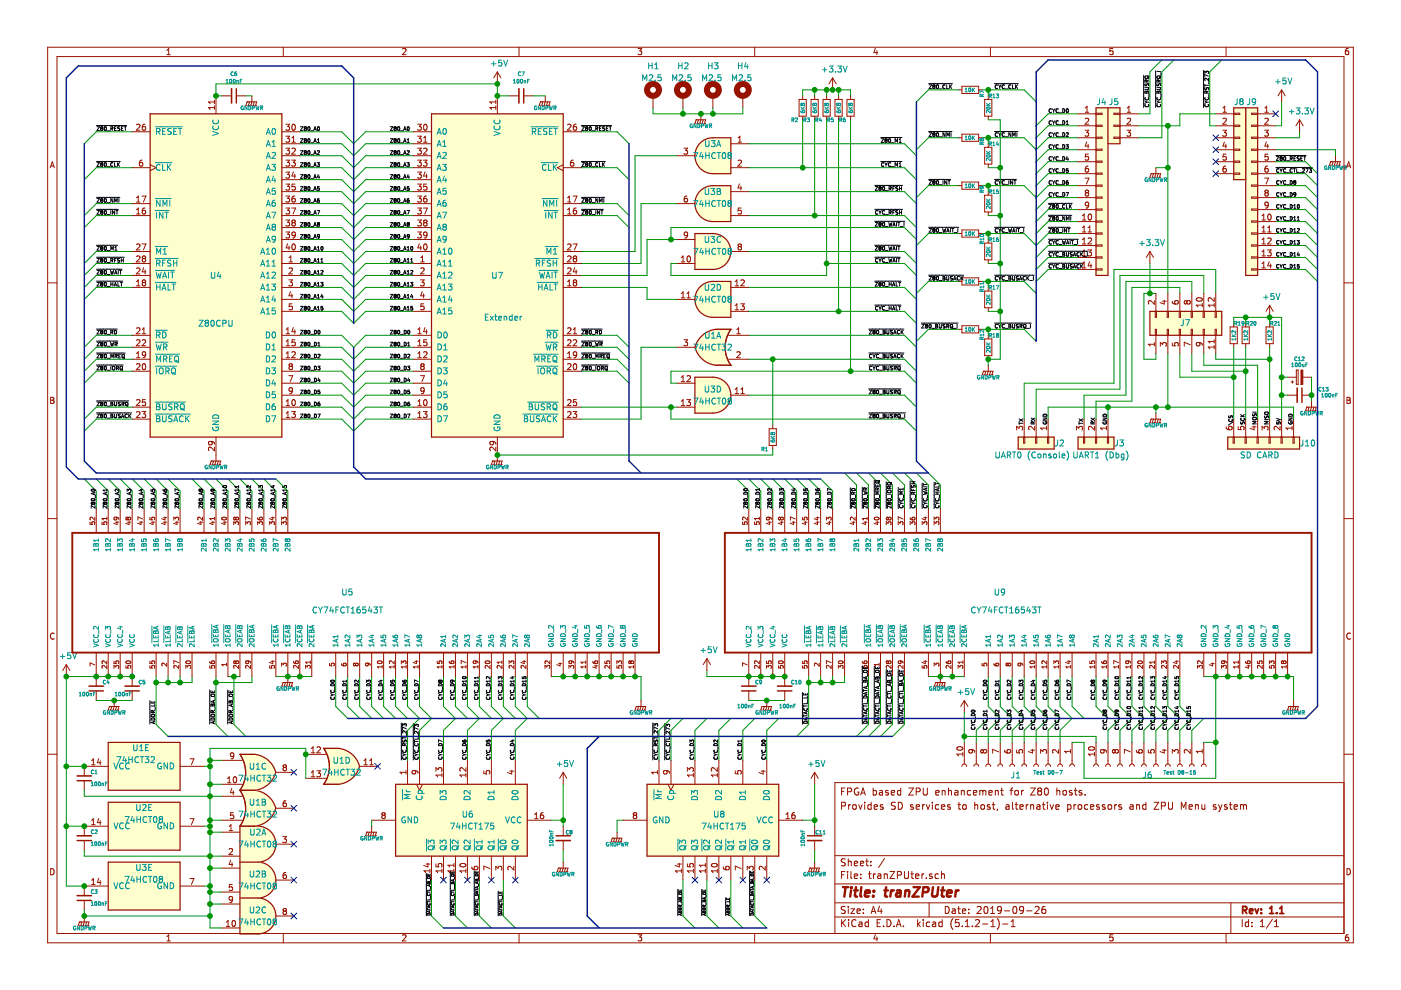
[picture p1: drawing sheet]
<svg xmlns="http://www.w3.org/2000/svg" width="297mm" height="210mm" viewBox="0 0 297 210" stroke-linecap="round" stroke-linejoin="round" font-family="sans-serif">
<g fill="none" stroke="#000" stroke-width=".21">
<path d="M196.9 17.7h5M197 18h.5l-.5 .8h.5M197.9 18.3l-.1-.1 .1-.2 .3 .1-.1 .2M197.9 18.3l-.1 .2 .1 .3 .3-.1-.1-.4M197.9 18.3h.2M198.6 18.1l.1-.1a.41 .41 0 0 1 .3 .4 .41 .41 0 0 1-.3 .4l-.2-.3zM199.1 18.9h.6M200.4 18.1l-.2-.1a.4 .4 0 0 0-.3 .4 .4 .4 0 0 0 .3 .4l.2-.1M200.7 18v.8h.4M201.4 18v.8M201.5 18.3l.3 .5M201.8 18l-.4 .4"/>
<path d="M210.9 17.7h5M211.5 18.1a.35 .35 0 0 0-.5 .3 .35 .35 0 0 0 .5 .3M211.7 18l.3 .4M212 18.4v.4M212.2 18l-.2 .4M213 18.1l-.2-.1a.39 .39 0 0 0-.4 .4 .39 .39 0 0 0 .4 .4l.2-.1M213.1 18.9h.6M214.3 18.1l-.1-.1a.4 .4 0 0 0-.4 .4 .4 .4 0 0 0 .4 .4l.1-.1M214.7 18v.8h.3M215.3 18v.8M215.4 18.3l.3 .5M215.7 18l-.4 .4"/>
<path d="M242.5 16v6.8M242.7 18.5h.7l.1 .2-.1 .2-.7 .1M242.8 17.7v.4h.2l.4-.4 .1 .5M242.8 19.4l.2-.1 .1 .2 .1-.2h.2l.1 .4h-.8zM242.8 16.2h.6l.1 .3-.2 .1h-.5zM243.1 19.5v.2M243.1 17.4v-.4h-.3l-.1 .4h.8M243.5 16.2l-.2 .3M243.5 16.9l-.4 .3M243.6 19.9v.6M243.6 16.1l-.1 .1M245 15v7.8"/>
<path d="M245.3 18.5h.6l.2 .2-.1 .2-.7 .1M245.3 15.2h.8M245.3 17.7v.4h.3l.3-.4 .1 .5M245.3 19.4l.2-.1 .2 .2v-.2h.3l.1 .4h-.8zM245.4 16.2h.6l.1 .3-.3 .1h-.4zM245.7 19.5v.2M245.7 17.4v-.4h-.4v.4h.8M246 16.2l-.1 .3M246.1 16.9l-.4 .3M246.1 15.4v.6M246.1 19.9v.6M246.1 16.1l-.1 .1"/>
<path d="M255.2 14.9v7.9M255.4 15.6v-.5l.3 .3 .2-.3 .3 .1-.1 .4M255.4 17.9v.4M255.4 18.1h.8M255.5 18.5l-.1 .4 .2 .1 .3-.4M255.5 16.7v.3M255.5 16.6v.1M255.8 19.7v-.3l-.3-.1-.1 .4h.8M255.9 18.6h.3v.4M255.9 18.6h.1M256.2 16.6v.5l-.4-.5h-.3M256.2 16.2l-.8-.4v.5"/>
<path d="M256.2 19.3l-.4 .3M256.3 17.2v.6M256.3 19.9v.6M20.5 26.6h6.4M20.5 34.2h5M20.6 26.9h.5l-.5 .8h.5M20.6 34.5h.5l-.5 .8h.5M21.3 27l.2 .2M21.3 27h.1M21.3 34.6v.1M21.3 34.7l.2 .1M21.4 26.9l-.1 .1"/>
<path d="M21.4 34.6h-.1M21.4 26.9h.3l.1 .1M21.4 34.5h.3l.1 .1M21.4 26.9h.1M21.4 34.5v.1M21.4 34.9h.1M21.5 27.2l-.2 .2 .2 .3 .3-.1-.1-.4M21.5 27.2h.2M21.5 34.8h.2M21.5 34.8l-.1 .1M21.7 34.8l.1 .2-.1 .3-.3-.1v-.3M21.8 27h.1"/>
<path d="M21.8 34.6v.1M21.8 27l-.1 .2M21.8 34.7l-.1 .1M22.2 34.5h.1a.41 .41 0 0 1 .3 .4 .41 .41 0 0 1-.3 .4l-.2-.3zM22.2 26.9h.1a.41 .41 0 0 1 .3 .4 .41 .41 0 0 1-.3 .4l-.2-.3zM22.2 26.9h.1M22.2 34.5v.1M22.7 27.7h.6M22.7 35.4h.6M23.5 27.3h.4v-.4h-.4v.8M23.7 27.3l.2 .4M23.9 34.6l-.1-.1a.4 .4 0 0 0-.4 .4 .4 .4 0 0 0 .4 .4l.1-.1"/>
<path d="M24.3 34.5v.8h.3M24.3 27.3h.2M24.6 26.9h-.3v.8h.3M24.9 34.5v.8M25 26.9v.3M25 27.2h.1M25 26.9h.4M25 27.2l.3 .1M25 26.9h.1M25 34.8l.4 .5M25.3 27.3l.1 .1M25.4 27.4l-.1 .2h-.3"/>
<path d="M25.4 34.5l-.5 .4M25.7 27.3h.3M26.1 26.9h-.4v.8h.4M26.3 26.9h.5M26.6 26.9v.8M63.7 26.9h.5l-.5 .8h.5M63.7 29.4h.5l-.5 .8h.5M63.7 31.9h.5l-.5 .8h.5M63.7 34.5h.5l-.5 .8h.5M63.7 37h.5l-.5 .8h.5M63.7 39.6h.5l-.5 .8h.5M64.5 27h.1"/>
<path d="M64.5 29.6h.1M64.5 32.1h.1M64.5 34.6v.1M64.5 32.1l.2 .2M64.5 27l.2 .2M64.5 29.6l.2 .1M64.5 34.7l.2 .1M64.6 37.1l.1 .3M64.6 26.9l-.1 .1M64.6 29.5l-.1 .1M64.6 32l-.1 .1M64.6 34.6h-.1"/>
<path d="M64.6 37.1h.3l-.1 .3M64.6 26.9h.2l.2 .1M64.6 26.9h.1M64.6 29.5l.2-.1 .2 .2M64.6 29.5h.1M64.6 32l.2-.1 .2 .2M64.6 32h.1M64.6 32.3v.1M64.6 34.5h.2l.2 .1M64.6 34.5v.1M64.6 34.9h.1M64.6 37.1h.1"/>
<path d="M64.6 37.4h.1M64.6 39.9v.1M64.7 27.2l-.2 .2 .2 .3 .2-.1-.1-.4M64.7 29.7l-.2 .2 .2 .3 .2-.1-.1-.4M64.7 39.9l-.2-.2 .2-.1h.2l-.1 .3M64.7 27.2h.1M64.7 29.7h.1M64.7 32.3h.1M64.7 32.3h-.1M64.7 34.8h.1M64.7 34.8l-.1 .1M64.7 37.4h.1"/>
<path d="M64.7 37.4h-.1M64.7 39.9h.1M64.7 39.9h-.1M64.8 32.3l.2 .1-.2 .3h-.2v-.3M64.8 34.8l.2 .2-.2 .3-.2-.1v-.3M64.8 37.4l.2 .1-.2 .3h-.2v-.4M64.8 39.9l.2 .1-.2 .4-.2-.1v-.3M65 27h.1M65 29.6h.1M65 32.1h.1M65 34.6v.1M65 27l-.2 .2"/>
<path d="M65 29.6l-.2 .1M65 32.1l-.2 .2M65 34.7l-.2 .1M65.3 26.9a.38 .38 0 0 0-.1 .5 .38 .38 0 0 0 .4 .2v-.7M65.3 29.5a.38 .38 0 0 0-.1 .4 .38 .38 0 0 0 .4 .3v-.7M65.3 32a.38 .38 0 0 0-.1 .5 .38 .38 0 0 0 .4 .2v-.7M65.3 34.6a.38 .38 0 0 0-.1 .4 .38 .38 0 0 0 .4 .2v-.6M65.3 37.1a.38 .38 0 0 0-.1 .4 .38 .38 0 0 0 .4 .3v-.7M65.3 39.6h.1a.41 .41 0 0 1 .3 .4 .41 .41 0 0 1-.3 .4l-.1-.4zM65.4 26.9h.2M65.4 26.9h-.1M65.4 29.5h.2"/>
<path d="M65.4 29.5h-.1M65.4 32h.2M65.4 32h-.1M65.4 34.5h.2M65.4 34.5l-.1 .1M65.4 37.1h.2M65.4 37.1h-.1M65.6 26.9h.1M65.6 29.5h.1M65.6 32h.1M65.6 34.5v.1M65.6 37.1h.1"/>
<path d="M65.9 27.7h.6M65.9 30.3h.6M65.9 32.8h.6M65.9 35.4h.6M65.9 37.9h.6M66.5 27.7l.3-.8 .3 .8M66.5 30.2l.3-.8 .3 .8M66.5 32.7l.3-.8 .3 .8M66.5 35.3l.3-.8 .3 .8M66.5 37.8l.3-.8 .3 .8M66.6 27.4h.4M66.6 30h.4"/>
<path d="M66.6 32.5h.4M66.6 35h.4M66.6 37.6h.4M67.2 34.5h.5l-.2 .3 .2 .1v.3h-.5M67.3 30.2h.4M67.3 29.6l.2-.2v.8M67.3 32l.3-.1 .1 .3-.5 .5h.5M67.3 32h.1M67.4 26.9h.1a.39 .39 0 0 1 .2 .4 .39 .39 0 0 1-.3 .3zM67.5 37l-.2 .6h.5M67.6 26.9h.1M67.7 37.3v.5"/>
<path d="M67.7 39.6h-.4v.3h.4v.4h-.4M82.8 26.9h.5l-.5 .8h.5M82.8 29.4h.5l-.5 .8h.5M82.8 31.9h.5l-.5 .8h.5M82.8 34.5h.5l-.5 .8h.5M82.8 37h.5l-.5 .8h.5M82.8 39.6h.5l-.5 .8h.5M83.5 27h.1M83.5 29.6h.1M83.5 32.1h.1M83.5 34.6v.1M83.5 27l.2-.1 .3 .1"/>
<path d="M83.5 29.6l.2-.2 .3 .2M83.5 32.1l.2-.2 .3 .2M83.5 34.6l.2-.1 .3 .1M83.5 32.1l.2 .2M83.5 34.7l.2 .1M83.5 29.6l.2 .1M83.5 27l.2 .2M83.7 27.2l-.2 .2 .2 .3 .3-.1-.2-.4M83.7 29.7l-.2 .2 .2 .3 .3-.1-.2-.4M83.7 32.3l-.2 .1 .2 .3h.3l-.2-.4M83.7 34.8l-.2 .2 .2 .3 .3-.1-.2-.4M83.7 37.4l-.2-.2 .2-.2 .3 .1-.2 .3"/>
<path d="M83.7 37.4l-.2 .1 .2 .3 .3-.1-.2-.3M83.7 39.9l-.2-.2 .2-.1h.3l-.2 .3M83.7 39.9l-.2 .1 .2 .4 .3-.2-.2-.3M83.7 27.2h.1M83.7 29.7h.1M83.7 32.3h.1M83.7 34.8h.1M83.7 37.4h.1M83.7 39.9h.1M84 27h.1M84 29.6h.1M84 32.1h.1"/>
<path d="M84 34.6v.1M84 32.1l-.2 .2M84 34.7l-.2 .1M84 29.6l-.2 .1M84 27l-.2 .2M84.4 39.6h.1a.41 .41 0 0 1 .3 .4 .41 .41 0 0 1-.3 .4l-.2-.4zM84.4 26.9h.1a.41 .41 0 0 1 .3 .4 .41 .41 0 0 1-.3 .4l-.2-.3zM84.4 29.5l.1-.1a.41 .41 0 0 1 .3 .4 .41 .41 0 0 1-.3 .4l-.2-.3zM84.4 32l.1-.1a.41 .41 0 0 1 .3 .4 .41 .41 0 0 1-.3 .4l-.2-.3zM84.4 34.5h.1a.41 .41 0 0 1 .3 .4 .41 .41 0 0 1-.3 .4l-.2-.3zM84.4 37.1l.1-.1a.41 .41 0 0 1 .3 .4 .41 .41 0 0 1-.3 .4l-.2-.3zM84.4 32h.1"/>
<path d="M84.4 34.5v.1M84.4 37.1h.1M84.4 29.5h.1M84.4 26.9h.1M84.9 27.7h.6M84.9 30.3h.6M84.9 32.8h.6M84.9 35.4h.6M84.9 37.9h.6M85.6 32.7l.2-.8 .3 .8M85.6 35.3l.2-.8 .3 .8M85.6 37.8l.2-.8 .3 .8"/>
<path d="M85.6 30.2l.2-.8 .3 .8M85.6 27.7l.2-.8 .3 .8M85.6 27.4h.4M85.6 30h.4M85.6 32.5h.4M85.6 35h.4M85.6 37.6h.4M86.3 34.5h.5l-.3 .3 .2 .1v.3h-.4M86.3 30.2h.5M86.3 29.6l.3-.2v.8M86.4 32l.2-.1 .2 .3-.5 .5h.5M86.4 32h-.1"/>
<path d="M86.4 26.9h.1a.39 .39 0 0 1 .3 .4 .39 .39 0 0 1-.4 .3zM86.5 37l-.2 .6h.5M86.7 26.9h.1M86.7 37.3v.5M86.7 39.6h-.3l-.1 .3h.4v.4h-.4M123.3 26.6h6.4M123.3 34.2h5M123.4 26.9h.5l-.5 .8h.5M123.4 34.5h.5l-.5 .8h.5M124.2 34.6l.1-.1 .3 .1M124.2 27l.1-.1 .3 .1M124.2 27h.1"/>
<path d="M124.2 34.6v.1M124.2 27l.1 .2M124.2 34.7l.1 .1M124.3 34.8l-.1 .2 .1 .3 .3-.1-.1-.4M124.3 27.2l-.1 .2 .1 .3 .3-.1-.1-.4M124.3 27.2h.2M124.3 34.8h.2M124.6 34.7l-.1 .1M124.6 27l-.1 .2M124.6 27h.1M124.6 34.6v.1M125 34.6l.1-.1a.41 .41 0 0 1 .3 .4 .41 .41 0 0 1-.3 .4l-.2-.3z"/>
<path d="M125 26.9h.1a.41 .41 0 0 1 .3 .4 .41 .41 0 0 1-.3 .4l-.2-.3zM125.5 27.7h.6M125.5 35.4h.6M126.3 27.3h.4v-.4h-.4v.8M126.5 27.3l.2 .4M126.7 34.5h-.1a.4 .4 0 0 0-.3 .4 .4 .4 0 0 0 .3 .4l.1-.1M126.7 34.5v.1M127.1 34.5v.8h.4M127.1 27.3h.3M127.5 26.9h-.4v.8h.4M127.7 34.5v.8M127.8 34.8l.4 .5"/>
<path d="M128.1 27.3l.1 .1M128.2 27.4l-.1 .2h-.3M128.2 34.5l-.5 .4M128.2 26.9h-.3l-.1 .1 .3 .3M128.6 27.3h.2M128.9 26.9h-.3v.8h.3M129.2 26.9h.4M129.4 26.9v.8M185.5 39.3h5.9M185.6 39.6h.5l-.5 .8h.5M186.4 39.9v.1M186.5 39.9l-.1-.2 .1-.1h.3l-.1 .3"/>
<path d="M186.5 39.9h.2M186.5 39.9h-.1M186.7 39.9l.1 .1-.1 .4-.3-.1v-.3M186.7 34.2h4.5M186.7 29.2h4.5M186.8 29.4h.6l-.6 .8h.6M187.2 39.6h.1a.41 .41 0 0 1 .3 .4 .41 .41 0 0 1-.3 .4l-.2-.4zM187.4 34.6a.35 .35 0 0 0-.5 .3 .35 .35 0 0 0 .5 .3M187.6 34.5l.3 .4M187.6 29.6l.2 .1M187.6 29.6h.1M187.7 29.5l-.1 .1"/>
<path d="M187.7 29.5l.2-.1 .2 .2M187.7 29.5h.1M187.8 29.7l-.2 .2 .2 .3 .3-.1-.2-.4M187.8 29.7h.1M187.9 34.9v.4M188.1 29.6h.1M188.1 29.6l-.2 .1M188.1 34.5l-.2 .4M188.5 29.5l.1-.1a.41 .41 0 0 1 .3 .4 .41 .41 0 0 1-.3 .4l-.2-.3zM188.5 29.5h.1M188.5 40l.4-.1v-.3h-.4v.8M188.7 40l.2 .4"/>
<path d="M188.8 34.6l-.1-.1a.39 .39 0 0 0-.4 .4 .39 .39 0 0 0 .4 .4l.1-.1M189 30.3h.6M189 35.4h.6M189.3 39.9h.3M189.7 39.6h-.4v.8M189.8 30.2v-.8l.2 .6 .3-.6v.8M189.8 35.3v-.8l.2 .5 .3-.5v.8M190.4 39.6h-.4v.3l.4 .3-.5 .1M190.6 30.2h.5M190.6 35.3h.5M190.6 29.6l.2-.2v.8M190.6 34.7l.2-.2v.8"/>
<path d="M190.7 39.9h.5M190.7 39.6v.8M191.2 39.6v.8M196.9 27.9h4.9M196.9 38h4.6M197 28.1h.5l-.5 .8h.5M197 38.3h.5l-.5 .8h.5M197.8 28.3l.1-.2 .3 .2M197.8 28.3h.1M197.8 28.3l.1 .2M197.9 28.5l-.1 .1 .1 .3h.3l-.1-.4M197.9 38.6l-.1-.1 .1-.2 .3 .1-.1 .2"/>
<path d="M197.9 38.6l-.1 .2 .1 .3 .3-.1-.1-.4M197.9 38.6h.2M197.9 28.5h.2M198.2 28.3l-.1 .2M198.2 28.3h.1M198.6 38.4l.1-.1a.41 .41 0 0 1 .3 .4 .41 .41 0 0 1-.3 .4l-.2-.3zM198.6 28.2l.1-.1a.41 .41 0 0 1 .3 .4 .41 .41 0 0 1-.3 .4l-.2-.3zM199.1 29h.6M199.1 39.2h.6M199.9 38.3v.8M200.4 28.1v.8l-.5-.8v.8M200.7 28.9v-.8l.3 .6 .3-.6v.8"/>
<path d="M200.7 38.3v.8l-.4-.8v.8M201 38.3h.5M201.2 38.3v.8M201.6 28.1v.8M210.9 27.9h4.9M210.9 38h4.6M211.5 28.2a.35 .35 0 0 0-.5 .3 .35 .35 0 0 0 .5 .4M211.5 38.4a.35 .35 0 0 0-.5 .3 .35 .35 0 0 0 .5 .3M211.7 28.1l.3 .4M211.7 38.3l.3 .4M212 28.5v.4M212 38.7v.4"/>
<path d="M212.2 28.1l-.2 .4M212.2 38.3l-.2 .4M213 28.2l-.2-.1a.39 .39 0 0 0-.4 .4 .39 .39 0 0 0 .4 .4h.2M213 38.4l-.2-.1a.39 .39 0 0 0-.4 .4 .39 .39 0 0 0 .4 .4l.2-.1M213.1 29h.6M213.1 39.2h.6M213.9 38.3v.8M214.3 28.1v.8l-.4-.8v.8M214.7 28.9v-.8l.3 .6 .2-.6v.8M214.7 38.3v.8l-.4-.8v.8M215 38.3h.4M215.2 38.3v.8"/>
<path d="M215.6 28.1v.8M222.9 25.7a.35 .35 0 0 0-.5 .3 .35 .35 0 0 0 .5 .3M222.9 28.2a.35 .35 0 0 0-.5 .3 .35 .35 0 0 0 .5 .4M222.9 30.7a.35 .35 0 0 0-.5 .4 .35 .35 0 0 0 .5 .3M222.9 33.3a.35 .35 0 0 0-.5 .3 .35 .35 0 0 0 .5 .3M222.9 35.8a.35 .35 0 0 0-.5 .4 .35 .35 0 0 0 .5 .3M222.9 25.7h.1M222.9 28.2h.1M222.9 30.7v.1M222.9 33.3h.1M222.9 35.8h.1M222.9 23.1a.35 .35 0 0 0-.5 .4 .35 .35 0 0 0 .5 .3"/>
<path d="M222.9 38.4a.35 .35 0 0 0-.5 .3 .35 .35 0 0 0 .5 .3M223.1 23.1l.3 .4M223.1 25.6l.3 .4M223.1 28.1l.3 .4M223.1 30.7l.3 .4M223.1 33.2l.3 .4M223.1 35.8l.3 .4M223.1 38.3l.3 .4M223.4 23.5v.4M223.4 26v.4M223.4 28.5v.4M223.4 31.1v.4"/>
<path d="M223.4 33.6v.4M223.4 36.2v.3M223.4 38.7v.4M223.7 23.1l-.3 .4M223.7 25.6l-.3 .4M223.7 28.1l-.3 .4M223.7 30.7l-.3 .4M223.7 33.2l-.3 .4M223.7 35.8l-.3 .4M223.7 38.3l-.3 .4M224.4 38.4l-.2-.1a.39 .39 0 0 0-.3 .4 .39 .39 0 0 0 .3 .4l.2-.1M224.4 23.1h-.2a.39 .39 0 0 0-.3 .4 .39 .39 0 0 0 .3 .4l.2-.1"/>
<path d="M224.4 25.7l-.2-.1a.39 .39 0 0 0-.3 .4 .39 .39 0 0 0 .3 .4l.2-.1M224.4 28.2l-.2-.1a.39 .39 0 0 0-.3 .4 .39 .39 0 0 0 .3 .4h.2M224.4 30.8l-.2-.1a.39 .39 0 0 0-.3 .4 .39 .39 0 0 0 .3 .4l.2-.1M224.4 33.3l-.2-.1a.39 .39 0 0 0-.3 .4 .39 .39 0 0 0 .3 .4l.2-.1M224.4 35.8h-.2a.39 .39 0 0 0-.3 .4 .39 .39 0 0 0 .3 .3h.2M224.5 23.9h.6M224.5 26.5h.6M224.5 29h.6M224.5 31.5h.6M224.5 34.1h.6M224.5 36.6h.6M224.5 39.2h.6"/>
<path d="M225.3 23.1a.4 .4 0 0 1 .5 .4 .4 .4 0 0 1-.5 .4zM225.3 25.6a.4 .4 0 0 1 .5 .4 .4 .4 0 0 1-.5 .4zM225.3 28.1a.4 .4 0 0 1 .5 .4 .4 .4 0 0 1-.5 .4zM225.3 30.7a.4 .4 0 0 1 .5 .4 .4 .4 0 0 1-.5 .4zM225.3 33.2a.4 .4 0 0 1 .5 .4 .4 .4 0 0 1-.5 .4zM225.3 35.8a.4 .4 0 0 1 .5 .4 .4 .4 0 0 1-.5 .3zM225.3 38.3a.4 .4 0 0 1 .5 .4 .4 .4 0 0 1-.5 .4zM226 30.7h.5l-.3 .3 .3 .1-.1 .3h-.4M226.1 26.4h.4M226.1 25.8l.2-.2v.8M226.1 23.1h.1a.41 .41 0 0 1 .3 .4 .41 .41 0 0 1-.3 .4l-.1-.4zM226.2 33.2l-.1 .6h.4"/>
<path d="M226.4 38.3h-.2l-.1 .3v.5h.3v-.5l-.3 .2M226.4 28.2h-.3M226.4 28.2h.1M226.4 33.5v.5M226.5 28.2v.3l-.5 .4h.5M226.5 35.8h-.4v.3h.3l.1 .3-.1 .1h-.3M242.7 21.4l.4 .3M242.8 20.7l-.1 .1a.39 .39 0 0 0 .4 .4 .39 .39 0 0 0 .4-.4l-.1-.1M242.8 22.2a.35 .35 0 0 0 .3 .4 .35 .35 0 0 0 .3-.4M243.1 21.7h.4M243.1 21.7l-.4 .2M245.3 21.4l.4 .3"/>
<path d="M245.3 22.2a.35 .35 0 0 0 .4 .4 .35 .35 0 0 0 .3-.4M245.3 20.7v.1a.39 .39 0 0 0 .4 .4 .39 .39 0 0 0 .4-.4l-.1-.1M245.7 21.7h.4M245.7 21.7l-.4 .2M255.4 21.4l.4 .3M255.5 20.7l-.1 .1a.39 .39 0 0 0 .4 .4 .39 .39 0 0 0 .4-.4l-.1-.1M255.5 22.2h.1M255.8 21.7h.4M255.8 21.7l-.4 .2M256.1 22.2a.35 .35 0 0 1-.3 .4 .35 .35 0 0 1-.3-.4M270.5 35.5h7.7M270.5 33h6.4"/>
<path d="M270.6 33.2h.5l-.5 .8h.5M271.1 35.8a.35 .35 0 0 0-.4 .4 .35 .35 0 0 0 .4 .3M271.1 35.8h.1M271.1 38.4a.35 .35 0 0 0-.4 .3 .35 .35 0 0 0 .4 .3M271.4 38.3l.2 .4M271.4 35.8l.2 .4M271.4 33.4l.1-.2 .4 .2M271.4 33.4l.1 .1M271.4 33.4h.1M271.5 33.5l-.1 .2 .1 .3 .3-.1-.1-.4M271.5 33.5h.2M271.6 36.2v.3"/>
<path d="M271.6 38.7v.4M271.9 33.4l-.2 .1M271.9 33.4h.1M271.9 38.3l-.3 .4M271.9 35.8l-.3 .4M272.2 33.3l.1-.1a.41 .41 0 0 1 .3 .4 .41 .41 0 0 1-.3 .4l-.1-.3zM272.3 33.3h-.1M272.6 35.8h-.1a.39 .39 0 0 0-.4 .4 .39 .39 0 0 0 .4 .3h.1M272.6 38.4l-.1-.1a.39 .39 0 0 0-.4 .4 .39 .39 0 0 0 .4 .4l.1-.1M272.8 34.1h.6M272.8 36.6h.6M272.8 39.2h.6"/>
<path d="M273.6 33.6h.3l.1-.3-.4-.1v.8M273.6 38.3a.4 .4 0 0 1 .4 .4 .4 .4 0 0 1-.4 .4zM273.7 33.6l.3 .4M274 35.8h-.2a.4 .4 0 0 0-.3 .4 .4 .4 0 0 0 .3 .3h.2M274 35.8h.1M274.2 35.8h.5M274.3 38.7v.2l.1 .2h.3v-.4M274.3 33.6h.3M274.4 38.7h-.1M274.4 38.6v.1M274.4 38.6l-.1-.1 .1-.2 .3 .1-.1 .2M274.4 38.6h.2"/>
<path d="M274.4 35.8v.7M274.6 38.6l.1 .1M274.7 38.7h.1M274.7 33.2h-.4v.8h.4M274.9 35.8v.7h.4M275.4 36.6h.6M275.5 33.3l-.3-.1-.2 .2 .5 .4-.1 .2h-.4M275.8 33.6h.2M276.1 35.8h.3l.2 .2-.5 .5h.5M276.2 33.2h-.4v.8h.4M276.4 33.2h.4M276.6 33.2v.8"/>
<path d="M276.8 35.8h.6l-.4 .7M277.6 35.8h.5l-.3 .3h.2v.4h-.4M20.5 41.8h4.9M20.5 44.4h4.6M20.5 52h4.5M20.5 54.5h5.8M20.5 57.1h5.4M20.5 59.6h5.5M20.6 42.1h.5l-.5 .8h.5M20.6 44.6h.5l-.5 .8h.5M20.6 52.3h.5l-.5 .7h.5M20.6 54.8h.5l-.5 .8h.5"/>
<path d="M20.6 57.3h.5l-.5 .8h.5M20.6 59.9h.5l-.5 .8h.5M21.3 52.4h.1M21.3 54.9v.1M21.3 57.5h.1M21.3 52.4l.2 .2M21.3 55l.2 .1M21.3 57.5l.2 .2M21.4 59.9l.1 .3M21.4 52.3l-.1 .1M21.4 54.9h-.1M21.4 57.4l-.1 .1"/>
<path d="M21.4 52.3h.3l.1 .1M21.4 54.8h.3l.1 .1M21.4 57.4l.3-.1 .1 .2M21.4 59.9h.4l-.1 .3M21.4 42.5h.1M21.4 52.3h.1M21.4 54.8v.1M21.4 55.2h.1M21.4 57.4h.1M21.4 57.7h.1M21.4 59.9h.1M21.5 45l-.2 .1 .2 .3h.3l-.1-.4"/>
<path d="M21.5 52.6l-.2 .1 .2 .3h.3l-.1-.4M21.5 42.4l-.2-.1 .2-.2 .3 .1-.1 .2M21.5 42.4h.2M21.5 45l-.2-.2 .2-.2 .3 .1-.1 .3M21.5 45h.2M21.5 52.6h.2M21.5 55.1h.2M21.5 57.7h.2M21.5 42.4l-.1 .1M21.5 55.1l-.1 .1M21.5 57.7h-.1M21.7 55.1l.1 .2-.1 .3h-.3v-.4"/>
<path d="M21.7 42.4l.1 .2-.1 .3h-.3v-.4M21.7 57.7l.1 .1-.1 .3h-.3v-.4M21.8 55l-.1 .1M21.8 57.5l-.1 .2M21.8 52.4h.1M21.8 54.9v.1M21.8 57.5h.1M21.8 52.4l-.1 .2M22.2 42.2l.1-.1a.41 .41 0 0 1 .3 .4 .41 .41 0 0 1-.3 .4l-.2-.3zM22.2 44.7l.1-.1a.41 .41 0 0 1 .3 .4 .41 .41 0 0 1-.3 .4l-.2-.3zM22.2 52.3h.1a.41 .41 0 0 1 .3 .4 .41 .41 0 0 1-.3 .3l-.2-.3zM22.2 54.8h.1a.41 .41 0 0 1 .3 .4 .41 .41 0 0 1-.3 .4l-.2-.3z"/>
<path d="M22.2 57.4l.1-.1a.41 .41 0 0 1 .3 .4 .41 .41 0 0 1-.3 .4l-.2-.3zM22.2 59.9h.1a.41 .41 0 0 1 .3 .4 .41 .41 0 0 1-.3 .4l-.2-.3zM22.2 52.3h.1M22.2 54.8v.1M22.2 57.4h.1M22.2 59.9h.1M22.7 43h.6M22.7 45.5h.6M22.7 53.1h.6M22.7 55.7h.6M22.7 58.2h.6M23.4 57.3l.2 .8 .2-.5 .1 .5 .2-.8"/>
<path d="M23.5 55.2h.4v-.3l-.4-.1v.8M23.5 44.6v.8M23.5 53v-.7l.3 .5 .2-.5v.7M23.5 59.9v.8M23.7 55.2l.2 .4M23.9 42.1v.8l-.4-.8v.8M23.9 59.9v.8M24.3 55.2h.2M24.3 58.1l.2-.8 .3 .8M24.3 42.9v-.8l.3 .6 .2-.6v.8M24.3 44.6v.8l-.4-.8v.8M24.4 53h.4"/>
<path d="M24.4 57.9h.3M24.4 52.5l.2-.2v.7M24.6 44.6h.4M24.6 54.8h-.3v.8M24.8 44.6v.8M25 59.9v.8h.4M25.1 57.3v.8M25.2 42.1v.8M25.3 57.3h.5M25.4 54.8l-.4 .1v.2l.4 .3-.5 .2M25.5 59.9h.5M25.6 57.3v.8"/>
<path d="M25.7 55.2h.4M25.7 54.8v.8M25.7 59.9v.8M26.1 54.8v.8M63.7 42.1h.5l-.5 .8h.5M63.7 44.6h.5l-.5 .8h.5M63.7 47.2h.5l-.5 .8h.5M63.7 49.7h.5l-.5 .8h.5M63.7 52.3h.5l-.5 .7h.5M63.7 54.8h.5l-.5 .8h.5M63.7 57.3h.5l-.5 .8h.5M63.7 59.9h.5l-.5 .8h.5"/>
<path d="M64.5 47.3v.1M64.5 49.9h.1M64.5 52.4h.1M64.5 54.9v.1M64.5 57.5h.1M64.5 47.3l.2-.1 .3 .1M64.5 47.4l.2 .1M64.5 49.9l.2 .1M64.5 52.4l.2 .2M64.5 55l.2 .1M64.5 57.5l.2 .2M64.6 59.9l.1 .3"/>
<path d="M64.6 47.9h.1M64.6 49.8l-.1 .1M64.6 52.3l-.1 .1M64.6 54.9h-.1M64.6 57.4l-.1 .1M64.6 59.9h.3l-.1 .3M64.6 57.4l.2-.1 .2 .2M64.6 42.5h.1M64.6 49.8l.2-.1 .2 .2M64.6 49.8h.1M64.6 52.3h.2l.2 .1M64.6 52.3h.1"/>
<path d="M64.6 55.2h.1M64.6 54.8h.2l.2 .1M64.6 54.8v.1M64.6 57.4h.1M64.6 57.7h.1M64.6 59.9h.1M64.7 42.4l-.2-.1 .2-.2 .2 .1-.1 .2M64.7 45l-.2-.2 .2-.2 .2 .1-.1 .3M64.7 45l-.2 .1 .2 .3h.2l-.1-.4M64.7 47.5l-.2 .2 .1 .2M64.7 50l-.2 .2 .2 .3 .2-.1-.1-.4M64.7 52.6l-.2 .1 .2 .3h.2l-.1-.4"/>
<path d="M64.7 42.4h.1M64.7 42.4l-.1 .1M64.7 45h.1M64.7 47.5h.1M64.7 50h.1M64.7 52.6h.1M64.7 55.1h.1M64.7 55.1l-.1 .1M64.7 57.7h.1M64.7 57.7h-.1M64.8 42.4l.2 .2-.2 .3h-.2v-.4M64.8 55.1l.2 .2-.2 .3h-.2v-.4"/>
<path d="M64.8 57.7l.2 .1-.2 .3h-.2v-.4M64.8 47.5l.1 .4h-.3M65 47.3v.1M65 49.9h.1M65 52.4h.1M65 54.9v.1M65 57.5h.1M65 47.4l-.2 .1M65 49.9l-.2 .1M65 52.4l-.2 .2M65 55l-.2 .1M65 57.5l-.2 .2"/>
<path d="M65.3 42.2l.1-.1a.41 .41 0 0 1 .3 .4 .41 .41 0 0 1-.3 .4l-.1-.3zM65.3 44.7l.1-.1a.41 .41 0 0 1 .3 .4 .41 .41 0 0 1-.3 .4l-.1-.3zM65.3 47.9a.42 .42 0 0 1 .2-.7l.2 .3-.1 .4M65.3 49.8a.38 .38 0 0 0-.1 .4 .38 .38 0 0 0 .4 .3v-.7M65.3 52.3a.38 .38 0 0 0-.1 .5 .38 .38 0 0 0 .4 .2v-.7M65.3 54.9a.38 .38 0 0 0-.1 .4 .38 .38 0 0 0 .4 .3v-.7M65.3 57.4a.38 .38 0 0 0-.1 .4 .38 .38 0 0 0 .4 .3v-.7M65.3 59.9a.38 .38 0 0 0-.1 .5 .38 .38 0 0 0 .4 .2v-.7M65.3 47.9h.1M65.4 57.4h.2M65.4 59.9h.2M65.4 47.9h.2"/>
<path d="M65.4 49.8h-.1M65.4 49.8h.2M65.4 52.3h.2M65.4 52.3h-.1M65.4 54.8h.2M65.4 54.8l-.1 .1M65.4 57.4h-.1M65.4 59.9h-.1M65.6 49.8h.1M65.6 52.3h.1M65.6 54.8v.1M65.6 57.4h.1"/>
<path d="M65.6 59.9h.1M65.6 47.9h.1M65.9 40.4h.6M65.9 43h.6M65.9 45.5h.6M65.9 48h.6M65.9 50.6h.6M65.9 53.1h.6M65.9 55.7h.6M65.9 58.2h.6M66.5 40.4l.3-.8 .3 .8M66.5 42.9l.3-.8 .3 .8"/>
<path d="M66.5 45.4l.3-.8 .3 .8M66.5 48l.3-.8 .3 .8M66.5 50.5l.3-.8 .3 .8M66.5 53l.3-.7 .3 .7M66.5 55.6l.3-.8 .3 .8M66.5 58.1l.3-.8 .3 .8M66.6 40.1h.4M66.6 42.7h.4M66.6 45.2h.4M66.6 47.7h.4M66.6 50.3h.4M66.6 52.8h.4"/>
<path d="M66.6 55.4h.4M66.6 57.9h.4M67.2 44.6h.6l-.4 .8M67.3 47.3v.1M67.3 52.5l.2-.2v.7M67.3 55l.2-.2v.8M67.3 57.6l.2-.3v.8M67.3 47.3l.1-.1 .3 .1M67.3 47.4l.1 .1M67.3 53h.4M67.3 55.6h.4M67.3 58.1h.4"/>
<path d="M67.4 47.5l-.1 .2 .1 .3 .3-.2-.1-.3M67.4 47.5h.2M67.7 42.1l-.4 .2v.4l.1 .2 .3-.1v-.4l-.4 .2M67.7 47.3v.1M67.7 50l-.3 .2-.1-.4 .3-.1 .1 .2v.4l-.3 .2M67.7 47.4l-.1 .1M68 59.9h.5l-.3 .3 .3 .1-.1 .3h-.4M68 55.6h.5M68 55l.3-.2v.8M68.1 52.3h.1a.43 .43 0 0 1 .3 .4 .43 .43 0 0 1-.3 .3l-.2-.3zM68.4 57.4h-.4M68.4 57.4h.1"/>
<path d="M68.4 57.4v.3l-.4 .4h.5M82.8 42.1h.5l-.5 .8h.5M82.8 44.6h.5l-.5 .8h.5M82.8 47.2h.5l-.5 .8h.5M82.8 49.7h.5l-.5 .8h.5M82.8 52.3h.5l-.5 .7h.5M82.8 54.8h.5l-.5 .8h.5M82.8 57.3h.5l-.5 .8h.5M82.8 59.9h.5l-.5 .8h.5M83.5 47.3v.1M83.5 49.9h.1M83.5 52.4h.1"/>
<path d="M83.5 54.9v.1M83.5 57.5h.1M83.5 55l.2 .1M83.5 57.5l.2 .2M83.5 47.3l.2-.1 .3 .1M83.5 49.9l.2-.2 .3 .2M83.5 52.4l.2-.1 .3 .1M83.5 54.9l.2-.1 .3 .1M83.5 57.5l.2-.2 .3 .2M83.5 47.4l.2 .1M83.5 49.9l.2 .1M83.5 52.4l.2 .2"/>
<path d="M83.7 57.7l-.2 .1 .2 .3 .3-.1-.2-.3M83.7 42.4l-.2-.1 .2-.2 .3 .1-.2 .2M83.7 42.4l-.2 .2 .2 .3 .3-.1-.2-.4M83.7 45l-.2-.2 .2-.2 .3 .1-.2 .3M83.7 45l-.2 .1 .2 .3h.3l-.2-.4M83.7 47.5l-.2 .2 .2 .3 .3-.2-.2-.3M83.7 50l-.2 .2 .2 .3 .3-.1-.2-.4M83.7 52.6l-.2 .1 .2 .3h.3l-.2-.4M83.7 55.1l-.2 .2 .2 .3 .3-.2-.2-.3M83.7 42.4h.1M83.7 45h.1M83.7 47.5h.1"/>
<path d="M83.7 50h.1M83.7 52.6h.1M83.7 55.1h.1M83.7 57.7h.1M84 47.3v.1M84 49.9h.1M84 52.4h.1M84 54.9v.1M84 57.5h.1M84 47.4l-.2 .1M84 49.9l-.2 .1M84 52.4l-.2 .2"/>
<path d="M84 55l-.2 .1M84 57.5l-.2 .2M84.4 57.4l.1-.1a.41 .41 0 0 1 .3 .4 .41 .41 0 0 1-.3 .4l-.2-.3zM84.4 47.3l.1-.1a.41 .41 0 0 1 .3 .4 .41 .41 0 0 1-.3 .4l-.2-.3zM84.4 42.2l.1-.1a.41 .41 0 0 1 .3 .4 .41 .41 0 0 1-.3 .4l-.2-.3zM84.4 47.9h.1M84.4 44.7l.1-.1a.41 .41 0 0 1 .3 .4 .41 .41 0 0 1-.3 .4l-.2-.3zM84.4 52.3h.1a.41 .41 0 0 1 .3 .4 .41 .41 0 0 1-.3 .3l-.2-.3zM84.4 49.8l.1-.1a.41 .41 0 0 1 .3 .4 .41 .41 0 0 1-.3 .4l-.2-.3zM84.4 54.8h.1a.41 .41 0 0 1 .3 .4 .41 .41 0 0 1-.3 .4l-.2-.3zM84.4 59.9h.1a.41 .41 0 0 1 .3 .4 .41 .41 0 0 1-.3 .4l-.2-.3zM84.4 49.8h.1"/>
<path d="M84.4 52.3h.1M84.4 54.8v.1M84.4 57.4h.1M84.4 59.9h.1M84.9 40.4h.6M84.9 43h.6M84.9 45.5h.6M84.9 48h.6M84.9 50.6h.6M84.9 53.1h.6M84.9 55.7h.6M84.9 58.2h.6"/>
<path d="M85.6 40.4l.2-.8 .3 .8M85.6 42.9l.2-.8 .3 .8M85.6 45.4l.2-.8 .3 .8M85.6 48l.2-.8 .3 .8M85.6 50.5l.2-.8 .3 .8M85.6 53l.2-.7 .3 .7M85.6 55.6l.2-.8 .3 .8M85.6 58.1l.2-.8 .3 .8M85.6 40.1h.4M85.6 42.7h.4M85.6 45.2h.4M85.6 47.7h.4"/>
<path d="M85.6 50.3h.4M85.6 52.8h.4M85.6 55.4h.4M85.6 57.9h.4M86.3 44.6h.5l-.3 .8M86.3 47.3l.2-.1 .3 .1M86.3 53h.5M86.3 55.6h.5M86.3 58.1h.5M86.3 47.3v.1M86.3 47.4l.2 .1M86.3 52.5l.3-.2v.7"/>
<path d="M86.3 55l.3-.2v.8M86.3 57.6l.3-.3v.8M86.5 47.5l-.2 .2 .2 .3 .3-.2-.2-.3M86.5 47.5h.1M86.7 42.1l-.3 .2-.1 .4 .2 .2 .2-.1v-.4l-.4 .2M86.8 50l-.4 .2v-.4l.2-.1 .2 .2-.1 .4-.3 .2M86.8 47.3v.1M86.8 47.4l-.2 .1M87 59.9h.5l-.2 .3 .2 .1v.3h-.5M87.1 55l.2-.2v.8M87.1 55.6h.4M87.1 52.3h.2a.43 .43 0 0 1 .2 .4 .43 .43 0 0 1-.2 .3l-.2-.3z"/>
<path d="M87.5 57.4h-.4M87.5 57.4h.1M87.5 57.4v.3l-.5 .4h.5M123.3 41.8h4.9M123.3 44.4h4.6M123.4 42.1h.5l-.5 .8h.5M123.4 44.6h.5l-.5 .8h.5M124.3 42.4l-.1-.1 .1-.2 .3 .1-.1 .2M124.3 42.4l-.1 .2 .1 .3 .3-.1-.1-.4M124.3 45l-.1-.2 .1-.2 .3 .1-.1 .3M124.3 45l-.1 .1 .1 .3h.3l-.1-.4M124.3 42.4h.2"/>
<path d="M124.3 45h.2M125 42.2l.1-.1a.41 .41 0 0 1 .3 .4 .41 .41 0 0 1-.3 .4l-.2-.3zM125 44.7l.1-.1a.41 .41 0 0 1 .3 .4 .41 .41 0 0 1-.3 .4l-.2-.3zM125.5 43h.6M125.5 45.5h.6M126.3 44.6v.8M126.7 42.1v.8l-.4-.8v.8M127.1 42.9v-.8l.3 .6 .3-.6v.8M127.1 44.6v.8l-.4-.8v.8M127.4 44.6h.4M127.6 44.6v.8M128 42.1v.8"/>
<path d="M185.5 44.4h5.9M185.5 52h5.4M185.5 54.5h5.4M185.5 59.6h5.5M185.5 46.9h6.3M185.6 47.2h.5l-.5 .8h.5M185.6 52.3h.5l-.5 .7h.5M185.6 59.9h.5l-.5 .8h.5M186.1 54.8a.35 .35 0 0 0-.5 .4 .35 .35 0 0 0 .5 .3M186.1 54.8v.1M186.1 44.7a.35 .35 0 0 0-.5 .3 .35 .35 0 0 0 .5 .4M186.3 44.6l.3 .4"/>
<path d="M186.3 54.8l.3 .4M186.4 47.3l.1-.1 .3 .1M186.4 47.3v.1M186.4 52.4h.1M186.4 52.4l.1 .2M186.4 47.4l.1 .1M186.4 59.9l.1 .3M186.4 52.3v.1M186.4 47.9h.1M186.4 52.3h.3l.1 .1M186.4 59.9h.4l-.1 .3M186.4 52.3h.1"/>
<path d="M186.4 59.9h.1M186.5 47.5h.2M186.5 52.6l-.1 .1 .1 .3h.3l-.1-.4M186.5 52.6h.2M186.5 47.5l-.1 .2v.2M186.6 45v.4M186.6 55.2v.4M186.7 47.5l.1 .4h-.4M186.8 52.4l-.1 .2M186.8 47.4l-.1 .1M186.8 47.3v.1M186.8 52.4h.1"/>
<path d="M186.9 44.6l-.3 .4M186.9 54.8l-.3 .4M187.2 47.3l.1-.1a.41 .41 0 0 1 .3 .4 .41 .41 0 0 1-.3 .4l-.2-.3zM187.2 47.9h.1M187.2 52.3h.1a.41 .41 0 0 1 .3 .4 .41 .41 0 0 1-.3 .3l-.2-.3zM187.2 59.9h.1a.41 .41 0 0 1 .3 .4 .41 .41 0 0 1-.3 .4l-.2-.3zM187.2 52.3h.1M187.2 59.9h.1M187.6 44.7l-.2-.1a.39 .39 0 0 0-.3 .4 .39 .39 0 0 0 .3 .4h.2M187.6 54.9l-.2-.1a.39 .39 0 0 0-.3 .4 .39 .39 0 0 0 .3 .4l.2-.1M187.7 40.4h.6M187.7 45.5h.6"/>
<path d="M187.7 48h.6M187.7 53.1h.6M187.7 55.7h.6M188.4 52.3l.2 .7 .2-.5 .1 .5 .2-.7M188.4 54.8l.2 .8 .2-.6 .1 .6 .2-.8M188.4 47.2l.2 .8 .2-.6 .1 .6 .2-.8M188.5 45h.4v-.3l-.4-.1v.8M188.5 59.9v.8M188.7 45l.2 .4M188.9 59.9v.8M189.3 53l.3-.7 .2 .7M189.3 45h.3"/>
<path d="M189.3 55.6l.3-.8 .2 .8M189.3 48l.3-.8 .2 .8M189.4 47.7h.3M189.4 52.8h.3M189.4 55.4h.3M189.7 44.6h-.4v.8M190 59.9v.8h.4M190.1 47.2v.8M190.1 52.3v.7M190.1 54.8v.8M190.3 47.2h.5M190.3 52.3h.5"/>
<path d="M190.3 54.8h.5M190.4 44.7h-.4v.2l.4 .4-.5 .1M190.5 59.9h.5M190.6 47.2v.8M190.6 52.3v.7M190.6 54.8v.8M190.7 44.6v.8M190.7 45h.5M190.7 59.9v.8M190.9 48h.6M191.2 44.6v.8M191.7 47.2v.8"/>
<path d="M196.9 48.2h6.4M196.9 58.4h7.5M197 48.4h.5l-.5 .8h.5M197 58.6h.5l-.5 .8h.5M197.8 48.6l.1-.2 .3 .2M197.8 48.6h.1M197.8 58.8h.1M197.8 48.6l.1 .2M197.8 58.8l.1-.2 .3 .2M197.8 58.8l.1 .1M197.9 48.8l-.1 .1 .1 .3h.3l-.1-.4M197.9 58.9l-.1 .2 .1 .3 .3-.1-.1-.4"/>
<path d="M197.9 48.8h.2M197.9 58.9h.2M198.2 58.8l-.1 .1M198.2 48.6l-.1 .2M198.2 48.6h.1M198.2 58.8h.1M198.6 58.7l.1-.1a.41 .41 0 0 1 .3 .4 .41 .41 0 0 1-.3 .4l-.2-.3zM198.6 48.5l.1-.1a.41 .41 0 0 1 .3 .4 .41 .41 0 0 1-.3 .4l-.2-.3zM199.1 49.3h.6M199.1 59.5h.6M199.9 48.4l.1 .8 .2-.5 .1 .5 .2-.8M199.9 58.6l.4 .2-.1 .2 .2 .1-.1 .3h-.4z"/>
<path d="M199.9 59h.3M200.7 58.6l.1 .8 .3-.1 .1-.7M200.7 49.2l.3-.8 .2 .8M200.8 49h.4M201.5 48.4v.8M201.8 48.4h.4M201.9 58.7h-.4v.2l.4 .3-.4 .2M202 48.4v.8M202.2 59.4l.2-.8 .3 .8M202.2 59.2h.4M202.3 49.3h.6M203.1 48.4v.8"/>
<path d="M203.4 58.7a.35 .35 0 0 0-.5 .3 .35 .35 0 0 0 .5 .3M203.7 58.6v.8M203.9 58.9l.3 .5M204.2 58.6l-.5 .5M210.9 48.2h6.3M210.9 58.4h8.4M211.5 58.7a.35 .35 0 0 0-.5 .3 .35 .35 0 0 0 .5 .3M211.5 48.5a.35 .35 0 0 0-.5 .3 .35 .35 0 0 0 .5 .4M211.7 48.4l.3 .5M211.7 58.6l.3 .4M212 48.9v.3M212 59v.4"/>
<path d="M212.2 48.4l-.2 .5M212.2 58.6l-.2 .4M213 48.5l-.2-.1a.39 .39 0 0 0-.4 .4 .39 .39 0 0 0 .4 .4h.2M213 58.7l-.2-.1a.39 .39 0 0 0-.4 .4 .39 .39 0 0 0 .4 .4l.2-.1M213.1 49.3h.6M213.1 59.5h.6M213.8 48.4l.2 .8 .2-.5 .1 .5 .2-.8M213.9 59h.3M214.2 58.7l-.3-.1v.8l.4-.1v-.2l-.1-.1M214.2 58.7h.1M214.3 58.7l-.1 .3M214.7 58.6l.1 .8 .3-.1v-.7"/>
<path d="M214.7 49.2l.2-.8 .3 .8M214.8 49h.3M215.5 48.4v.8M215.7 48.4h.5M215.9 58.7h-.4v.2l.4 .3-.4 .2M216 48.4v.8M216.1 59.4l.3-.8 .3 .8M216.2 59.2h.4M216.3 49.3h.5M217 48.4v.8M217.4 58.7a.35 .35 0 0 0-.5 .3 .35 .35 0 0 0 .5 .3M217.7 58.6v.8"/>
<path d="M217.8 58.9l.4 .5M218.2 58.6l-.5 .5M218.3 59.5h.6M219.1 58.6v.8M222.3 43.1h5M222.3 45.7h4.9M222.3 48.2h4.6M222.3 50.7h6.3M222.3 55.8h7.4M222.3 53.3h8.4M222.4 43.4h.5l-.5 .8h.5M222.4 45.9h.5l-.5 .8h.5"/>
<path d="M222.4 48.4h.5l-.5 .8h.5M222.9 51a.35 .35 0 0 0-.5 .4 .35 .35 0 0 0 .5 .3M222.9 53.6a.35 .35 0 0 0-.5 .3 .35 .35 0 0 0 .5 .3M222.9 56.1a.35 .35 0 0 0-.5 .4 .35 .35 0 0 0 .5 .3M222.9 51v.1M222.9 56.1h.1M222.9 53.6h.1M222.9 40.9a.35 .35 0 0 0-.5 .3 .35 .35 0 0 0 .5 .3M223.1 40.8l.3 .4M223.1 51l.3 .4M223.1 56.1l.3 .4M223.1 53.5l.3 .4"/>
<path d="M223.2 48.6l.1-.2 .3 .2M223.2 48.6h.1M223.2 48.6l.1 .2M223.3 46.2l-.1-.1 .1-.2 .3 .1-.1 .2M223.3 43.7l-.1-.1 .1-.2h.3l-.1 .3M223.3 43.7l-.1 .2 .1 .3 .3-.1-.1-.4M223.3 46.2l-.1 .2 .1 .3 .3-.2-.1-.3M223.3 48.8l-.1 .1 .1 .3 .3-.1-.1-.3M223.3 43.7h.2M223.3 46.2h.2M223.3 48.8h.2M223.4 41.2v.4"/>
<path d="M223.4 51.4v.4M223.4 53.9v.4M223.4 56.5v.4M223.6 48.6l-.1 .2M223.6 48.6h.1M223.7 40.8l-.3 .4M223.7 51l-.3 .4M223.7 56.1l-.3 .4M223.7 53.5l-.3 .4M224 43.4h.1a.41 .41 0 0 1 .3 .4 .41 .41 0 0 1-.3 .4l-.2-.3zM224 46l.1-.1a.41 .41 0 0 1 .3 .4 .41 .41 0 0 1-.3 .4l-.2-.3zM224 48.5l.1-.1a.41 .41 0 0 1 .3 .4 .41 .41 0 0 1-.3 .4l-.2-.3z"/>
<path d="M224.4 40.9l-.2-.1a.39 .39 0 0 0-.3 .4 .39 .39 0 0 0 .3 .4l.2-.1M224.4 51.1l-.2-.1a.39 .39 0 0 0-.3 .4 .39 .39 0 0 0 .3 .4l.2-.1M224.4 53.6l-.2-.1a.39 .39 0 0 0-.3 .4 .39 .39 0 0 0 .3 .4l.2-.1M224.4 56.1h-.2a.39 .39 0 0 0-.3 .4 .39 .39 0 0 0 .3 .4l.2-.1M224.5 41.7h.6M224.5 44.2h.6M224.5 46.8h.6M224.5 49.3h.6M224.5 51.9h.6M224.5 54.4h.6M224.5 56.9h.6M225.2 51l.2 .8 .2-.6 .1 .6 .2-.8"/>
<path d="M225.3 56.1l.4 .1-.1 .2 .2 .2-.1 .2-.4 .1zM225.3 40.8a.4 .4 0 0 1 .5 .4 .4 .4 0 0 1-.5 .4zM225.3 48.4v.8M225.3 53.5l.4 .2-.1 .2 .2 .2-.1 .2h-.4zM225.3 56.4h.3M225.3 53.9h.3M225.8 45.9v.8l-.5-.8v.8M225.8 43.4h-.2a.4 .4 0 0 0-.3 .4 .4 .4 0 0 0 .3 .4l.2-.1M226 40.8h.5l-.3 .8M226.1 43.4v.8h.4M226.1 53.5l.1 .8 .3-.1v-.7M226.1 56.1l.1 .8 .3-.1v-.7"/>
<path d="M226.1 51.8l.3-.8 .2 .8M226.1 46.7v-.8l.3 .6 .3-.6v.8M226.1 48.4v.8l-.4-.8v.8M226.2 51.5h.3M226.4 48.4h.4M226.6 48.4v.8M226.7 43.4v.8M226.8 43.7l.4 .5M226.9 51v.8M227 45.9v.8M227.1 51h.5M227.2 43.4l-.5 .4"/>
<path d="M227.3 53.6h-.4v.2l.4 .4-.4 .1M227.3 56.1h-.4v.3l.4 .3-.4 .1M227.4 51v.8M227.6 56.9l.2-.8 .3 .8M227.6 54.3l.2-.8 .3 .8M227.6 54.1h.4M227.6 56.6h.4M227.7 51.9h.6M228.5 51v.8M228.8 56.1a.35 .35 0 0 0-.5 .4 .35 .35 0 0 0 .5 .3M228.8 53.6a.35 .35 0 0 0-.5 .3 .35 .35 0 0 0 .5 .3M229.1 53.5v.8"/>
<path d="M229.1 56.1v.8M229.3 56.4l.3 .5M229.3 53.9l.3 .4M229.6 53.5l-.5 .5M229.6 56.1l-.5 .4M229.7 54.4h.6M230.5 53.5v.8M271.1 51a.35 .35 0 0 0-.4 .4 .35 .35 0 0 0 .4 .3M271.1 53.6a.35 .35 0 0 0-.4 .3 .35 .35 0 0 0 .4 .3M271.1 56.1a.35 .35 0 0 0-.4 .4 .35 .35 0 0 0 .4 .3M271.1 51v.1M271.1 53.6h.1"/>
<path d="M271.1 56.1h.1M271.1 40.9a.35 .35 0 0 0-.4 .3 .35 .35 0 0 0 .4 .3M271.1 43.4a.35 .35 0 0 0-.4 .4 .35 .35 0 0 0 .4 .3M271.1 46a.35 .35 0 0 0-.4 .3 .35 .35 0 0 0 .4 .3M271.1 48.5a.35 .35 0 0 0-.4 .3 .35 .35 0 0 0 .4 .4M271.4 40.8l.2 .4M271.4 43.4l.2 .4M271.4 45.9l.2 .4M271.4 48.4l.2 .5M271.4 51l.2 .4M271.4 53.5l.2 .4M271.4 56.1l.2 .4"/>
<path d="M271.6 41.2v.4M271.6 43.8v.4M271.6 46.3v.4M271.6 48.9v.3M271.6 51.4v.4M271.6 53.9v.4M271.6 56.5v.4M271.9 40.8l-.3 .4M271.9 43.4l-.3 .4M271.9 45.9l-.3 .4M271.9 48.4l-.3 .5M271.9 51l-.3 .4"/>
<path d="M271.9 53.5l-.3 .4M271.9 56.1l-.3 .4M272.6 40.9l-.1-.1a.39 .39 0 0 0-.4 .4 .39 .39 0 0 0 .4 .4l.1-.1M272.6 43.4h-.1a.39 .39 0 0 0-.4 .4 .39 .39 0 0 0 .4 .4l.1-.1M272.6 46l-.1-.1a.39 .39 0 0 0-.4 .4 .39 .39 0 0 0 .4 .4l.1-.1M272.6 48.5l-.1-.1a.39 .39 0 0 0-.4 .4 .39 .39 0 0 0 .4 .4h.1M272.6 51.1l-.1-.1a.39 .39 0 0 0-.4 .4 .39 .39 0 0 0 .4 .4l.1-.1M272.6 53.6l-.1-.1a.39 .39 0 0 0-.4 .4 .39 .39 0 0 0 .4 .4l.1-.1M272.6 56.1h-.1a.39 .39 0 0 0-.4 .4 .39 .39 0 0 0 .4 .4l.1-.1M272.8 41.7h.6M272.8 44.2h.6M272.8 46.8h.6"/>
<path d="M272.8 49.3h.6M272.8 51.9h.6M272.8 54.4h.6M272.8 56.9h.6M273.6 40.8a.4 .4 0 0 1 .4 .4 .4 .4 0 0 1-.4 .4zM273.6 43.4a.4 .4 0 0 1 .4 .4 .4 .4 0 0 1-.4 .4zM273.6 45.9a.4 .4 0 0 1 .4 .4 .4 .4 0 0 1-.4 .4zM273.6 48.4a.4 .4 0 0 1 .4 .4 .4 .4 0 0 1-.4 .4zM273.6 51a.4 .4 0 0 1 .4 .4 .4 .4 0 0 1-.4 .4zM273.6 53.5a.4 .4 0 0 1 .4 .4 .4 .4 0 0 1-.4 .4zM273.6 56.1a.4 .4 0 0 1 .4 .4 .4 .4 0 0 1-.4 .4zM274.3 44.2h.4"/>
<path d="M274.3 43.6l.2-.2v.8M274.3 46.1l.2-.2v.8M274.3 48.7l.2-.3v.8M274.3 51.2l.2-.2v.8M274.3 53.8l.2-.3v.8M274.3 56.3l.2-.2v.8M274.3 46.7h.4M274.3 49.2h.4M274.3 51.8h.4M274.3 54.3h.4M274.3 56.9h.4M274.7 41.2l-.3 .1-.1-.4 .3-.1 .1 .2v.4l-.3 .2"/>
<path d="M275 51h.5l-.3 .3 .3 .1v.3h-.5M275.1 48.5l.2-.1 .2 .3-.5 .5h.5M275.1 46.7h.4M275.1 46.1l.2-.2v.8M275.1 43.4h.1a.39 .39 0 0 1 .3 .4 .39 .39 0 0 1-.3 .3zM275.2 53.5l-.1 .6h.4M275.4 53.8v.5M275.5 56.1h-.4v.3h.3l.1 .4h-.4M20.5 69.8h4.4M20.5 72.3h4.5M20.5 74.9h6M20.5 77.4h5.6"/>
<path d="M20.6 70h.5l-.5 .8h.5M20.6 72.6h.5l-.5 .8h.5M20.6 75.1h.5l-.5 .8h.5M20.6 77.6h.5l-.5 .8h.5M21.3 72.7h.1M21.3 75.3h.1M21.3 77.8h.1M21.3 72.7l.2 .2M21.3 75.3l.2 .1M21.3 77.8l.2 .2M21.4 72.6l-.1 .1M21.4 75.2l-.1 .1"/>
<path d="M21.4 77.7l-.1 .1M21.4 72.6h.3l.1 .1M21.4 75.2l.3-.1 .1 .2M21.4 77.7l.3-.1 .1 .2M21.4 75.2h.1M21.4 77.7h.1M21.4 60.3h.1M21.4 72.6h.1M21.5 70.4l-.2-.2 .2-.2 .3 .1-.1 .3M21.5 70.4l-.2 .1 .2 .3 .3-.1-.1-.3M21.5 70.4h.2M21.5 72.9l-.2 .1 .2 .4 .3-.2-.1-.3"/>
<path d="M21.5 72.9h.2M21.5 75.4l-.2 .2 .2 .3 .3-.1-.1-.4M21.5 75.4h.2M21.5 78l-.2 .1 .2 .3 .3-.1-.1-.3M21.5 78h.2M21.5 60.2h.2M21.5 60.2l-.1 .1M21.7 60.2l.1 .2-.1 .3-.3-.1v-.3M21.8 72.7l-.1 .2M21.8 75.3l-.1 .1M21.8 77.8l-.1 .2M21.8 72.7h.1"/>
<path d="M21.8 75.3h.1M21.8 77.8h.1M22.2 70.1l.1-.1a.41 .41 0 0 1 .3 .4 .41 .41 0 0 1-.3 .4l-.2-.3zM22.2 72.6h.1a.41 .41 0 0 1 .3 .4 .41 .41 0 0 1-.3 .4l-.2-.4zM22.2 75.2l.1-.1a.41 .41 0 0 1 .3 .4 .41 .41 0 0 1-.3 .4l-.2-.3zM22.2 77.7l.1-.1a.41 .41 0 0 1 .3 .4 .41 .41 0 0 1-.3 .4l-.2-.3zM22.2 72.6h.1M22.2 75.2h.1M22.2 77.7h.1M22.7 70.9h.6M22.7 73.4h.6M22.7 76h.6"/>
<path d="M22.7 78.5h.6M22.7 60.7h.6M23.4 72.6l.2 .8 .2-.6 .1 .6 .2-.8M23.5 70.4h.4v-.3l-.4-.1v.8M23.5 75.9v-.8l.3 .6 .2-.6v.8M23.5 77.6v.8M23.5 60.3h.4M23.7 70.4l.2 .4M23.9 77.7h.4l-.1 .7-.3-.1zM24.2 60.7l.3-.8 .2 .8M24.3 70a.4 .4 0 0 1 .4 .4 .4 .4 0 0 1-.4 .4zM24.3 60.4h.3"/>
<path d="M24.4 73l.4-.1v-.3h-.4v.8M24.4 75.5h.4v-.3l-.4-.1v.8M24.6 73l.2 .4M24.6 75.5l.2 .4M24.7 78h.4v-.3l-.4-.1v.8M24.9 78l.3 .4M25.2 75.5h.2M25.5 77.7h.4v.7l-.4-.1zM25.6 75.1h-.4v.8h.4M25.6 78.3l.4 .2M25.9 75.2h.4v.7l-.4-.1zM26 75.7l.4 .3"/>
<path d="M63.7 70h.5l-.5 .8h.5M63.7 72.6h.5l-.5 .8h.5M63.7 75.1h.5l-.5 .8h.5M63.7 77.6h.5l-.5 .8h.5M63.7 62.4h.5l-.5 .8h.5M63.7 65h.5l-.5 .7h.5M64.5 72.7h.1M64.5 75.3h.1M64.5 77.8h.1M64.5 72.7l.2 .2M64.5 75.3l.2 .1M64.5 77.8l.2 .2"/>
<path d="M64.6 72.6l-.1 .1M64.6 75.2l-.1 .1M64.6 77.7l-.1 .1M64.6 72.6h.2l.2 .1M64.6 72.6h.1M64.6 75.2l.2-.1 .2 .2M64.6 75.2h.1M64.6 77.7l.2-.1 .2 .2M64.6 77.7h.1M64.6 60.3h.1M64.6 62.8h.1M64.6 65.3v.1"/>
<path d="M64.7 70.4l-.2-.2 .2-.2 .2 .1-.1 .3M64.7 70.4l-.2 .1 .2 .3 .2-.1-.1-.3M64.7 62.7l-.2-.1 .2-.2 .2 .1-.1 .2M64.7 65.3l-.2-.2 .2-.1h.2l-.1 .3M64.7 72.9l-.2 .1 .2 .4 .2-.1-.1-.4M64.7 75.4l-.2 .2 .2 .3 .2-.1-.1-.4M64.7 78l-.2 .1 .2 .3h.2l-.1-.4M64.7 70.4h.1M64.7 72.9h.1M64.7 75.4h.1M64.7 78h.1M64.7 60.2h.1"/>
<path d="M64.7 60.2l-.1 .1M64.7 62.7h.1M64.7 62.7l-.1 .1M64.7 65.3h.1M64.7 65.3h-.1M64.8 60.2l.2 .2-.2 .3-.2-.1v-.3M64.8 62.7l.2 .2-.2 .3h-.2v-.4M64.8 65.3l.2 .1-.2 .3h-.2v-.3M65 72.7h.1M65 75.3h.1M65 77.8h.1M65 72.7l-.2 .2"/>
<path d="M65 75.3l-.2 .1M65 77.8l-.2 .2M65.3 70.1l.1-.1a.41 .41 0 0 1 .3 .4 .41 .41 0 0 1-.3 .4l-.1-.3zM65.3 72.6a.38 .38 0 0 0-.1 .5 .38 .38 0 0 0 .4 .2v-.7M65.3 62.5l.1-.1a.41 .41 0 0 1 .3 .4 .41 .41 0 0 1-.3 .4l-.1-.3zM65.3 65h.1a.41 .41 0 0 1 .3 .3 .41 .41 0 0 1-.3 .4l-.1-.3zM65.3 75.2a.38 .38 0 0 0-.1 .4 .38 .38 0 0 0 .4 .3v-.7M65.3 77.7a.38 .38 0 0 0-.1 .5 .38 .38 0 0 0 .4 .2v-.7M65.4 72.6h.2M65.4 72.6h-.1M65.4 75.2h.2M65.4 75.2h-.1"/>
<path d="M65.4 77.7h.2M65.4 77.7h-.1M65.6 72.6h.1M65.6 75.2h.1M65.6 77.7h.1M65.9 70.9h.6M65.9 73.4h.6M65.9 76h.6M65.9 78.5h.6M65.9 60.7h.6M65.9 63.3h.6M65.9 65.8h.6"/>
<path d="M66.5 60.7l.3-.8 .3 .8M66.5 63.2l.3-.8 .3 .8M66.5 65.7l.3-.7 .3 .7M66.6 60.4h.4M66.6 63h.4M66.6 65.5h.4M66.7 70a.4 .4 0 0 1 .4 .4 .4 .4 0 0 1-.4 .4zM66.7 72.6a.4 .4 0 0 1 .4 .4 .4 .4 0 0 1-.4 .4zM66.7 75.1a.4 .4 0 0 1 .4 .4 .4 .4 0 0 1-.4 .4zM66.7 77.6a.4 .4 0 0 1 .4 .4 .4 .4 0 0 1-.4 .4zM67.3 60.1l.2-.2v.8M67.3 62.6l.2-.2v.8"/>
<path d="M67.3 65.2l.2-.2v.7M67.3 60.7h.4M67.3 63.2h.4M67.3 65.7h.4M67.4 77.6h.5l-.3 .3 .3 .2-.1 .3h-.4M67.4 73.4h.5M67.4 72.8l.2-.2v.8M67.4 75.2h.4M67.4 75.2h.1M67.5 70.1l.1-.1a.41 .41 0 0 1 .3 .4 .41 .41 0 0 1-.3 .4l-.2-.3zM67.8 75.2h.1M67.8 75.2v.2l-.4 .5h.5"/>
<path d="M68.2 62.4l-.2 .5h.5M68.4 62.7v.5M68.4 65h-.3l-.1 .3h.4l.1 .3-.2 .1h-.3M82.8 70h.5l-.5 .8h.5M82.8 72.6h.5l-.5 .8h.5M82.8 75.1h.5l-.5 .8h.5M82.8 77.6h.5l-.5 .8h.5M82.8 62.4h.5l-.5 .8h.5M82.8 65h.5l-.5 .7h.5M83.5 72.7l.2-.1 .3 .1M83.5 72.7h.1M83.5 75.3h.1"/>
<path d="M83.5 77.8h.1M83.5 75.3l.2-.2 .3 .2M83.5 77.8l.2-.2 .3 .2M83.5 72.7l.2 .2M83.5 75.3l.2 .1M83.5 77.8l.2 .2M83.7 70.4l-.2-.2 .2-.2 .3 .1-.2 .3M83.7 70.4l-.2 .1 .2 .3 .3-.1-.2-.3M83.7 70.4h.1M83.7 72.9l-.2 .1 .2 .4 .3-.2-.2-.3M83.7 72.9h.1M83.7 60.2l-.2-.1 .2-.2h.3l-.2 .3"/>
<path d="M83.7 60.2l-.2 .2 .2 .3 .3-.1-.2-.4M83.7 62.7l-.2-.1 .2-.2 .3 .1-.2 .2M83.7 62.7l-.2 .2 .2 .3 .3-.1-.2-.4M83.7 65.3l-.2-.2 .2-.1h.3l-.2 .3M83.7 65.3l-.2 .1 .2 .3 .3-.1-.2-.3M83.7 75.4l-.2 .2 .2 .3 .3-.1-.2-.4M83.7 78l-.2 .1 .2 .3 .3-.1-.2-.3M83.7 75.4h.1M83.7 78h.1M83.7 60.2h.1M83.7 62.7h.1M83.7 65.3h.1"/>
<path d="M84 72.7h.1M84 75.3h.1M84 77.8h.1M84 72.7l-.2 .2M84 75.3l-.2 .1M84 77.8l-.2 .2M84.4 70.1l.1-.1a.41 .41 0 0 1 .3 .4 .41 .41 0 0 1-.3 .4l-.2-.3zM84.4 62.5l.1-.1a.41 .41 0 0 1 .3 .4 .41 .41 0 0 1-.3 .4l-.2-.3zM84.4 65h.1a.41 .41 0 0 1 .3 .3 .41 .41 0 0 1-.3 .4l-.2-.3zM84.4 72.6h.1a.41 .41 0 0 1 .3 .4 .41 .41 0 0 1-.3 .4l-.2-.4zM84.4 75.2l.1-.1a.41 .41 0 0 1 .3 .4 .41 .41 0 0 1-.3 .4l-.2-.3zM84.4 77.7l.1-.1a.41 .41 0 0 1 .3 .4 .41 .41 0 0 1-.3 .4l-.2-.3z"/>
<path d="M84.4 72.6h.1M84.4 75.2h.1M84.4 77.7h.1M84.9 70.9h.6M84.9 73.4h.6M84.9 76h.6M84.9 78.5h.6M84.9 60.7h.6M84.9 63.3h.6M84.9 65.8h.6M85.6 60.7l.2-.8 .3 .8M85.6 63.2l.2-.8 .3 .8"/>
<path d="M85.6 65.7l.2-.7 .3 .7M85.6 60.4h.4M85.6 63h.4M85.6 65.5h.4M85.7 70a.4 .4 0 0 1 .4 .4 .4 .4 0 0 1-.4 .4zM85.7 72.6a.4 .4 0 0 1 .4 .4 .4 .4 0 0 1-.4 .4zM85.7 75.1a.4 .4 0 0 1 .4 .4 .4 .4 0 0 1-.4 .4zM85.7 77.6a.4 .4 0 0 1 .4 .4 .4 .4 0 0 1-.4 .4zM86.3 60.1l.3-.2v.8M86.3 60.7h.5M86.3 63.2h.5M86.3 65.7h.5"/>
<path d="M86.3 62.6l.3-.2v.8M86.3 65.2l.3-.2v.7M86.4 77.6h.5l-.3 .3 .3 .2-.1 .3h-.4M86.4 73.4h.5M86.4 72.8l.3-.2v.8M86.5 70.1l.1-.1a.41 .41 0 0 1 .3 .4 .41 .41 0 0 1-.3 .4l-.2-.3zM86.8 75.2h-.4M86.8 75.2h.1M86.8 75.2v.2l-.4 .5h.5M87.3 62.4l-.2 .5h.5M87.5 62.7v.5M87.5 65h-.4v.3h.4v.3l-.1 .1h-.3"/>
<path d="M123.3 69.8h4.4M123.3 72.3h4.5M123.3 74.9h6M123.3 77.4h5.6M123.4 70h.5l-.5 .8h.5M123.4 72.6h.5l-.5 .8h.5M123.4 75.1h.5l-.5 .8h.5M123.4 77.6h.5l-.5 .8h.5M124.2 72.7l.1-.1 .3 .1M124.2 75.3l.1-.2 .3 .2M124.2 77.8l.1-.2 .3 .2M124.2 72.7h.1"/>
<path d="M124.2 75.3h.1M124.2 77.8h.1M124.2 72.7l.1 .2M124.2 75.3l.1 .1M124.2 77.8l.1 .2M124.3 70.4l-.1-.2 .1-.2 .3 .1-.1 .3M124.3 70.4l-.1 .1 .1 .3 .3-.1-.1-.3M124.3 70.4h.2M124.3 72.9l-.1 .1 .1 .4 .3-.2-.1-.3M124.3 72.9h.2M124.3 75.4l-.1 .2 .1 .3 .3-.1-.1-.4M124.3 75.4h.2"/>
<path d="M124.3 78l-.1 .1 .1 .3 .3-.1-.1-.3M124.3 78h.2M124.6 72.7h.1M124.6 75.3h.1M124.6 77.8h.1M124.6 72.7l-.1 .2M124.6 75.3l-.1 .1M124.6 77.8l-.1 .2M125 70.1l.1-.1a.41 .41 0 0 1 .3 .4 .41 .41 0 0 1-.3 .4l-.2-.3zM125 75.2l.1-.1a.41 .41 0 0 1 .3 .4 .41 .41 0 0 1-.3 .4l-.2-.3zM125 77.7l.1-.1a.41 .41 0 0 1 .3 .4 .41 .41 0 0 1-.3 .4l-.2-.3zM125 72.6h.1a.41 .41 0 0 1 .3 .4 .41 .41 0 0 1-.3 .4l-.2-.4z"/>
<path d="M125.5 70.9h.6M125.5 73.4h.6M125.5 76h.6M125.5 78.5h.6M126.2 72.6l.2 .8 .2-.6 .1 .6 .2-.8M126.3 70.4h.4v-.3l-.4-.1v.8M126.3 75.9v-.8l.3 .6 .2-.6v.8M126.3 77.6v.8M126.5 70.4l.2 .4M126.7 77.7h.4v.7l-.4-.1zM127.1 70a.4 .4 0 0 1 .4 .4 .4 .4 0 0 1-.4 .4zM127.2 73l.4-.1v-.3h-.4v.8"/>
<path d="M127.2 75.5h.4v-.3l-.4-.1v.8M127.4 73l.3 .4M127.4 75.5l.3 .4M127.7 78l.3 .4M127.9 77.7l-.4-.1v.8M127.9 77.7h.1M127.9 77.7v.3h-.4M128 75.5h.2M128.3 77.7h.5l-.1 .7-.4-.1zM128.4 75.1h-.4v.8h.4M128.4 78.3l.4 .2M128.7 75.2h.5l-.1 .7-.4-.1z"/>
<path d="M128.8 75.7l.4 .3M184.2 69.8h7.5M184.2 74.9h7.5M184.2 77.4h6.8M184.3 70h.5l-.5 .8h.5M184.8 75.2a.35 .35 0 0 0-.5 .3 .35 .35 0 0 0 .5 .3M184.8 77.7a.35 .35 0 0 0-.5 .3 .35 .35 0 0 0 .5 .4M184.8 75.2h.1M184.8 77.7h.1M185.1 75.1l.2 .4M185.1 77.6l.2 .4M185.2 70.4l-.1-.2 .1-.2 .3 .1-.1 .3"/>
<path d="M185.2 70.4l-.1 .1 .1 .3 .3-.1-.1-.3M185.2 70.4h.2M185.3 75.5v.4M185.3 78v.4M185.5 64.7h5.5M185.6 75.1l-.3 .4M185.6 77.6l-.3 .4M185.9 70.1l.1-.1a.41 .41 0 0 1 .3 .4 .41 .41 0 0 1-.3 .4l-.2-.3zM186.1 65a.35 .35 0 0 0-.5 .3 .35 .35 0 0 0 .5 .4M186.3 75.2l-.1-.1a.39 .39 0 0 0-.4 .4 .39 .39 0 0 0 .4 .4l.1-.1M186.3 77.7l-.1-.1a.39 .39 0 0 0-.4 .4 .39 .39 0 0 0 .4 .4h.1M186.3 65l.3 .4"/>
<path d="M186.4 60.3h.1M186.5 70.9h.5M186.5 76h.5M186.5 78.5h.5M186.5 60.2h.2M186.5 60.2l-.1 .1M186.6 65.4v.3M186.7 60.2l.1 .2-.1 .3-.3-.1v-.3M186.9 65l-.3 .4M187.2 75.5h.3M187.2 70.4h.3M187.2 78h.3"/>
<path d="M187.6 75.2l-.4-.1v.8l.4-.1v-.2l-.1-.1M187.6 77.7l-.4-.1v.8h.4v-.3l-.1-.1M187.6 65h-.2a.39 .39 0 0 0-.3 .3 .39 .39 0 0 0 .3 .4h.2M187.6 70.4h-.1M187.6 75.2h.1M187.6 75.4l-.1 .1M187.6 77.7h.1M187.6 78h-.1M187.6 70.3v-.2l-.4-.1v.8l.4-.1v-.2l-.1-.1M187.6 75.2v.2M187.6 77.7v.2M187.6 70.3v.1"/>
<path d="M187.6 75.4h.1M187.6 77.9v.1M187.7 60.7h.6M187.7 65.8h.6M188 70l.2 .8 .2-.1 .1-.7M188 75.1l.2 .8 .2-.1 .1-.7M188 77.6l.2 .8h.2l.1-.8M188.5 60.3h.4M188.5 65v.7M188.5 65.3h.4M188.9 65v.7M189.2 60.7l.3-.8 .2 .8"/>
<path d="M189.2 65.7l.3-.7 .2 .7M189.2 70.1h-.4v.2l.4 .4-.4 .1M189.2 75.2h-.4v.2l.4 .3-.4 .2M189.2 77.7h-.4v.2l.4 .4-.4 .1M189.3 60.4h.4M189.3 65.5h.4M189.5 70.8l.2-.8 .3 .8M189.5 75.9l.2-.8 .3 .8M189.6 70.6h.3M189.6 75.7h.3M189.6 78h.4v-.3l-.4-.1v.8M189.8 78l.2 .4"/>
<path d="M190 65v.7h.4M190.4 77.7h.4l-.1 .7-.3-.1zM190.5 78.3l.2 .1M190.5 65h.5M190.7 70.1a.35 .35 0 0 0-.5 .3 .35 .35 0 0 0 .5 .3M190.7 75.2a.35 .35 0 0 0-.5 .3 .35 .35 0 0 0 .5 .3M190.7 65v.7M190.7 78.4l.2 .1M191 70v.8M191 75.1v.8M191.2 70.4l.3 .4M191.2 75.4l.3 .5"/>
<path d="M191.5 70l-.5 .5M191.5 75.1l-.5 .5M195.3 68.5h7.8M195.4 68.8h.5l-.5 .7h.5M196.4 69.1l-.2-.2 .2-.1h.2l-.1 .3M196.4 69.1l-.2 .1 .2 .3 .3-.1-.2-.3M196.4 69.1h.1M197 68.8h.1a.41 .41 0 0 1 .3 .4 .41 .41 0 0 1-.3 .3l-.1-.3zM197.6 69.6h.6M198.4 69.1h.2M198.7 69.1h-.1M198.7 69.1v-.3h-.3v.7h.4v-.3l-.2-.1"/>
<path d="M198.7 69.1h.1M199.1 68.8l.2 .7h.3v-.7M200.4 68.8h-.4a.32 .32 0 0 0 .3 .4v.3h-.4M200.7 69.2l.4-.1v-.3h-.4v.7M200.9 69.2l.3 .3M201.5 68.9h.4v.6l-.4-.1zM201.6 69.4l.3 .1M201.9 69.5l.1 .1M202.1 69.6h.6M202.9 68.8v.7M210.9 68.5h7.7M211.5 68.8a.35 .35 0 0 0-.5 .4 .35 .35 0 0 0 .5 .3"/>
<path d="M211.7 68.8l.3 .4M212 69.2v.3M212.2 68.8l-.2 .4M213 68.8h-.2a.39 .39 0 0 0-.4 .4 .39 .39 0 0 0 .4 .3h.2M213.1 69.6h.6M213.9 69.1h.3M214.2 69.1h.1M214.3 69.1l-.1-.3h-.3v.7h.4v-.3l-.1-.1M214.3 69.1h-.1M214.7 68.8l.1 .7h.3v-.7M215.9 68.8h-.4v.3l.4 .3-.4 .1M216.3 69.2l.3-.1 .1-.3h-.4v.7"/>
<path d="M216.4 69.2l.3 .3M217 68.9h.5l-.1 .6-.4-.1zM217.1 69.4l.3 .1M217.4 69.5l.2 .1M217.7 69.6h.6M218.5 68.8v.7M20.5 85h6.8M20.5 87.5h7.4M20.6 85.3h.5l-.5 .7h.5M20.6 87.8h.5l-.5 .8h.5M21.4 85.6v.1M21.4 88.2h.1"/>
<path d="M21.5 85.6l-.2-.2 .2-.1h.3l-.1 .3M21.5 85.6h.2M21.5 88.1l-.2-.1 .2-.2 .3 .1-.1 .2M21.5 88.1h.2M21.5 85.6h-.1M21.5 88.1l-.1 .1M21.7 85.6l.1 .1-.1 .3h-.3v-.3M21.7 88.1l.1 .2-.1 .3h-.3v-.4M22.2 85.3h.1a.41 .41 0 0 1 .3 .4 .41 .41 0 0 1-.3 .3l-.2-.3zM22.2 87.9l.1-.1a.41 .41 0 0 1 .3 .4 .41 .41 0 0 1-.3 .4l-.2-.3zM22.7 86.1h.6M22.7 88.7h.6"/>
<path d="M23.5 85.3l.4 .1-.1 .2 .1 .2v.2h-.4zM23.5 87.8l.4 .2-.1 .2 .1 .1v.3h-.4zM23.5 85.6h.3M23.5 88.2h.3M24.3 85.3l.1 .7h.3v-.7M24.3 87.8l.1 .8 .3-.1v-.7M25.5 85.3h-.4v.3l.4 .3-.4 .1M25.5 87.8l-.4 .1v.2l.4 .3-.4 .2M25.7 88.6l.3-.8 .3 .8M25.8 88.4h.4M25.9 85.7l.3-.1 .1-.3h-.4v.7M26 85.7l.3 .3"/>
<path d="M26.7 85.4h.4l-.1 .6-.3-.1zM26.8 85.9l.2 .1M27 87.9a.35 .35 0 0 0-.5 .3 .35 .35 0 0 0 .5 .3M27 86l.2 .1M27.3 87.8v.8M27.4 88.1l.4 .5M27.8 87.8l-.5 .5M63.7 80.2h.5l-.5 .8h.5M63.7 82.7h.5l-.5 .8h.5M63.7 85.3h.5l-.5 .7h.5M63.7 87.8h.5l-.5 .8h.5M64.5 80.3v.1"/>
<path d="M64.5 80.4h.1M64.6 82.8l.1 .3M64.6 80.4v.1M64.6 80.3h-.1M64.6 82.8h.3l-.1 .3M64.6 80.2h.2l.2 .1M64.6 80.5h.1M64.6 80.2v.1M64.6 80.6h.1M64.6 82.8h.1M64.6 83.1h.1M64.6 85.6v.1"/>
<path d="M64.6 88.2h.1M64.7 85.6l-.2-.2 .2-.1h.2l-.1 .3M64.7 88.1l-.2-.1 .2-.2 .2 .1-.1 .2M64.7 83.1h-.1M64.7 80.5h.1M64.7 80.5l-.1 .1M64.7 83.1h.1M64.7 85.6h.1M64.7 85.6h-.1M64.7 88.1h.1M64.7 88.1l-.1 .1M64.8 80.5l.2 .2-.2 .3-.2-.1v-.3"/>
<path d="M64.8 83.1l.2 .1-.2 .3h-.2v-.4M64.8 85.6l.2 .1-.2 .3h-.2v-.3M64.8 88.1l.2 .2-.2 .3h-.2v-.4M65 80.3v.1M65 80.4l-.2 .1M65.3 80.3a.38 .38 0 0 0-.1 .4 .38 .38 0 0 0 .4 .2v-.6M65.3 82.8a.38 .38 0 0 0-.1 .4 .38 .38 0 0 0 .4 .3v-.7M65.3 85.3h.1a.41 .41 0 0 1 .3 .4 .41 .41 0 0 1-.3 .3l-.1-.3zM65.3 87.9l.1-.1a.41 .41 0 0 1 .3 .4 .41 .41 0 0 1-.3 .4l-.1-.3zM65.4 82.8h.2M65.4 80.2h.2M65.4 80.2l-.1 .1"/>
<path d="M65.4 82.8h-.1M65.6 80.2v.1M65.6 82.8h.1M65.9 81h.6M65.9 83.6h.6M65.9 86.1h.6M65.9 88.7h.6M66.7 80.2a.4 .4 0 0 1 .4 .4 .4 .4 0 0 1-.4 .4zM66.7 82.7a.4 .4 0 0 1 .4 .4 .4 .4 0 0 1-.4 .4zM66.7 85.3a.4 .4 0 0 1 .4 .4 .4 .4 0 0 1-.4 .3zM66.7 87.8a.4 .4 0 0 1 .4 .4 .4 .4 0 0 1-.4 .4zM67.4 87.8h.5l-.4 .8"/>
<path d="M67.6 80.2l-.2 .5h.5M67.8 85.3h-.3l-.1 .3 .1 .4h.3v-.4l-.4 .1M67.8 80.4v.6M67.8 82.7h-.4v.4h.4l.1 .3-.2 .1-.3-.1M82.8 80.2h.5l-.5 .8h.5M82.8 82.7h.5l-.5 .8h.5M82.8 85.3h.5l-.5 .7h.5M82.8 87.8h.5l-.5 .8h.5M83.5 80.3v.1M83.5 80.3l.2-.1 .3 .1M83.5 80.4l.2 .1M83.7 83.1l-.2-.2 .2-.2 .3 .1-.2 .3"/>
<path d="M83.7 83.1l-.2 .1 .2 .3 .3-.1-.2-.3M83.7 85.6l-.2-.2 .2-.1h.3l-.2 .3M83.7 85.6l-.2 .1 .2 .3 .3-.1-.2-.3M83.7 80.5l-.2 .2 .2 .3 .3-.2-.2-.3M83.7 88.1l-.2-.1 .2-.2 .3 .1-.2 .2M83.7 88.1l-.2 .2 .2 .3 .3-.2-.2-.3M83.7 80.5h.1M83.7 83.1h.1M83.7 85.6h.1M83.7 88.1h.1M84 80.3v.1M84 80.4l-.2 .1"/>
<path d="M84.4 85.3h.1a.41 .41 0 0 1 .3 .4 .41 .41 0 0 1-.3 .3l-.2-.3zM84.4 87.9l.1-.1a.41 .41 0 0 1 .3 .4 .41 .41 0 0 1-.3 .4l-.2-.3zM84.4 82.8l.1-.1a.41 .41 0 0 1 .3 .4 .41 .41 0 0 1-.3 .4l-.2-.3zM84.4 80.2h.1a.41 .41 0 0 1 .3 .4 .41 .41 0 0 1-.3 .4l-.2-.3zM84.4 80.2v.1M84.4 82.8h.1M84.9 81h.6M84.9 83.6h.6M84.9 86.1h.6M84.9 88.7h.6M85.7 82.7a.4 .4 0 0 1 .4 .4 .4 .4 0 0 1-.4 .4zM85.7 85.3a.4 .4 0 0 1 .4 .4 .4 .4 0 0 1-.4 .3z"/>
<path d="M85.7 80.2a.4 .4 0 0 1 .4 .4 .4 .4 0 0 1-.4 .4zM85.7 87.8a.4 .4 0 0 1 .4 .4 .4 .4 0 0 1-.4 .4zM86.4 87.8h.5l-.3 .8M86.6 80.2l-.2 .5h.5M86.8 85.3h-.2l-.2 .3 .1 .4h.3v-.4l-.4 .1M86.8 80.4v.6M86.8 82.7h-.3l-.1 .4h.4l.1 .3-.2 .1-.3-.1M184.2 87.5h7.8M184.2 82.5h6.8M184.3 82.7h.5l-.5 .8h.5M184.3 87.8h.5l-.5 .8h.5M185.1 82.8l.1 .3"/>
<path d="M185.2 82.8h.3l-.1 .3M185.2 82.8h-.1M185.2 83.1h-.1M185.2 88.2h-.1M185.2 83.1h.2M185.2 88.1l-.1-.1 .1-.2 .3 .1-.1 .2M185.2 88.1h.2M185.2 88.1v.1M185.2 83.1h.1M185.4 83.1l.1 .1-.1 .3h-.2l-.1-.4M185.4 88.1l.1 .2-.1 .3h-.2l-.1-.4M185.9 87.9l.1-.1a.41 .41 0 0 1 .3 .4 .41 .41 0 0 1-.3 .4l-.2-.3z"/>
<path d="M185.9 82.8l.1-.1a.41 .41 0 0 1 .3 .4 .41 .41 0 0 1-.3 .4l-.2-.3zM185.9 82.8h.1M186.5 83.6h.5M186.5 88.7h.5M187.2 87.8l.4 .2-.1 .2 .2 .1-.1 .3h-.4zM187.2 88.2h.3M187.2 83.1h.3M187.6 82.8l-.4-.1v.8l.4-.1v-.2l-.1-.1M187.6 82.8h.1M187.6 82.8l-.1 .3M188 82.7l.2 .8 .2-.1 .1-.7M188 87.8l.2 .8 .2-.1 .1-.7"/>
<path d="M189.2 82.8h-.4v.2l.4 .4-.4 .1M189.2 87.8l-.4 .1v.2l.4 .3-.4 .2M189.6 83.1h.4v-.3l-.4-.1v.8M189.6 88.2h.4v-.3l-.4-.1v.8M189.8 83.1l.2 .4M189.8 88.2l.2 .4M190.4 82.8h.4l-.1 .7-.3-.1zM190.4 87.9h.4l-.1 .7-.3-.1zM190.5 83.3l.2 .2M190.5 88.4l.2 .2M190.7 83.5l.2 .1M190.7 88.6l.2 .1"/>
<path d="M191 88.7h.6M191.8 87.8v.8M216.1 89.5v.5M216.1 89.8h.8M216.1 88.8l.8 .5M216.9 88.8l-.8 .5M218.6 88.6l.8 .6M219 89.9v-.4l-.3-.1-.1 .5h.8M219.4 89.4l-.4 .3M219.4 88.6l-.8 .6M221.2 88.6h.7l-.7 .5h.7M221.2 89.4a.35 .35 0 0 0 .4 .5 .35 .35 0 0 0 .3-.5h-.3v.2"/>
<path d="M221.3 87.9h.5l.1 .4h-.7zM228.8 89.5v.5M228.8 89.8h.8M228.8 88.8l.8 .5M229.6 88.8l-.8 .5M231.3 88.6l.8 .6M231.4 89.5l-.1 .4h.8M231.4 89.4v.1M231.4 89.4l.3 .1v.4M232.1 89.4l-.4 .3M232.1 88.6l-.8 .6M233.8 88.6h.8l-.8 .5h.8"/>
<path d="M233.9 89.4a.35 .35 0 0 0 .3 .5 .35 .35 0 0 0 .4-.5h-.3v.2M234 87.9h.5l.1 .4h-.8zM260.6 88.2v.4h.2l.3-.4 .2 .4M260.6 88.9a.35 .35 0 0 0 .3 .5 .35 .35 0 0 0 .3-.5M261.4 89.4l-1 .7M263 88.3h.8M263 87.9l.5 .4M263.1 89.4l-.1 .4 .3 .1a.31 .31 0 0 1 .2-.3 .31 .31 0 0 1 .3-.1v.4M263.1 88.7l-.1 .1a.39 .39 0 0 0 .4 .4 .39 .39 0 0 0 .4-.4v-.1M263.8 87.9l-.4 .3M265.6 87.4h.8M265.6 87.7v.3l.3 .2a.31 .31 0 0 1 .1-.4 .31 .31 0 0 1 .3 0v.4"/>
<path d="M265.7 88.5h.6v.4l-.6 .1zM266.4 89.3h-.8l.5 .3-.5 .3h.8M268.1 89h.8M268.2 88.2l-.1 .3 .2 .1 .4-.4 .2 .1v.3M268.2 87.4h.6l.1 .4h-.7zM268.9 89.3h-.8l.6 .3-.6 .3h.8M270.7 89.5v.4h.3M270.7 88.7l.7 .3-.7 .2M271 89.9v-.4l.3-.1 .1 .2v.3M271 89.9h.1M273.2 88.6h.8l-.8 .5h.8M273.2 89.4a.35 .35 0 0 0 .4 .5 .35 .35 0 0 0 .3-.5h-.2v.2"/>
<path d="M273.3 87.9h.6l.1 .4h-.8zM19.4 103.8a.38 .38 0 0 1 .5-.1 .38 .38 0 0 1 .2 .3 .41 .41 0 0 1-.4 .2 .41 .41 0 0 1-.3-.4zM19.4 104v.1M19.4 105.8l.4-.1 .3 .2a.36 .36 0 0 1-.4 .3 .36 .36 0 0 1-.3-.4zM19.5 106.9h.1M19.5 106.5h.1M19.5 106.5l-.2 .1 .2 .3M19.5 106.5l.2 .1M19.7 106.6l.1-.1 .3 .1-.1 .3-.3-.1M19.7 106.8l-.2 .1M19.7 106.6v.2M19.9 104.5v.3"/>
<path d="M20.1 107.2v.5l-.8-.5v.5M20.1 104.4l-.8 .3 .8 .2M20.2 105v.6M22 105.8l.4-.1 .3 .2a.36 .36 0 0 1-.4 .3 .36 .36 0 0 1-.3-.4zM22 106.9h.1M22 106.5h.1M22 106.5l-.1 .1 .1 .3M22.1 106.5l.1 .1M22.2 106.6l.2-.1 .3 .1-.2 .3-.3-.1M22.2 106.8l-.1 .1M22.2 106.6v.2M22.4 104.5v.3"/>
<path d="M22.7 103.9h-.8l.2 .2M22.7 107.2v.5l-.8-.5v.5M22.7 103.7v.4M22.7 104.4l-.8 .3 .8 .2M22.7 105v.6M24.5 105.8l.4-.1 .3 .2a.36 .36 0 0 1-.4 .3 .36 .36 0 0 1-.3-.4zM24.6 106.9h.1M24.6 106.5h.1M24.6 106.5l-.2 .1 .2 .3M24.6 106.5l.1 .1M24.7 106.6l.2-.1 .3 .1-.1 .3-.4-.1M24.7 106.8l-.1 .1"/>
<path d="M24.7 106.6v.2M25 104.5v.3M25.2 103.7v.5l-.6-.5-.2 .2 .1 .2M25.2 107.2v.5l-.8-.5v.5M25.2 104.4l-.8 .3 .8 .2M25.3 105v.6M27 104.2v-.5l.3 .3v-.3h.4v.5M27 105.8l.4-.1 .3 .2a.36 .36 0 0 1-.4 .3 .36 .36 0 0 1-.3-.4zM27.3 106.6l-.2-.1-.1 .1 .1 .3 .2-.1M27.3 106.6l.1-.1 .3 .1-.1 .3-.3-.1M27.3 106.6v.2M27.5 104.5v.3"/>
<path d="M27.7 107.2v.5l-.7-.5v.5M27.7 104.4l-.7 .3 .7 .2M27.8 105v.6M29.6 105.8l.4-.1 .3 .2a.36 .36 0 0 1-.4 .3 .36 .36 0 0 1-.3-.4zM29.7 103.8h.6M29.8 106.6l-.1-.1-.2 .1 .1 .3 .2-.1M29.8 106.6l.2-.1 .3 .1-.2 .3-.3-.1M29.8 106.6v.2M30 103.7v.4l-.5-.1M30.1 104.5v.3M30.3 107.2v.5l-.8-.5v.5M30.3 104.4l-.8 .3 .8 .2"/>
<path d="M30.4 105v.6M32 103.7v.4h.4v-.3l.3-.1v.4M32.1 105.8l.4-.1 .3 .2a.36 .36 0 0 1-.4 .3 .36 .36 0 0 1-.3-.4zM32.4 106.6l-.2-.1-.2 .1 .2 .3 .2-.1M32.4 106.6l.1-.1 .3 .1-.1 .3-.3-.1M32.4 106.6v.2M32.6 104.5v.3M32.8 107.2v.5l-.8-.5v.5M32.8 104.4l-.8 .3 .8 .2M32.9 105v.6M34.6 103.8l.2 .3h.4l.2-.1-.1-.3-.4 .1 .1 .3M34.6 105.8l.5-.1 .3 .2a.36 .36 0 0 1-.5 .3 .36 .36 0 0 1-.3-.4z"/>
<path d="M34.9 106.6l.2-.1 .3 .1-.2 .3-.3-.1M34.9 106.6l-.1-.1-.2 .1 .1 .3 .2-.1M34.9 106.6v.2M35.1 104.5v.3M35.4 107.2v.5l-.8-.5v.5M35.4 104.4l-.8 .3 .8 .2M35.4 105v.6M37.2 105.8l.4-.1 .3 .2a.36 .36 0 0 1-.4 .3 .36 .36 0 0 1-.3-.4zM37.3 106.9h.1M37.3 106.5h.1M37.3 106.5l-.2 .1 .2 .3M37.3 106.5l.1 .1"/>
<path d="M37.4 106.6l.2-.1 .3 .1-.2 .3-.3-.1M37.4 106.8l-.1 .1M37.4 106.6v.2M37.7 104.5v.3M37.9 104l-.8-.3v.5M37.9 107.2v.5l-.8-.5v.5M37.9 104.4l-.8 .3 .8 .2M38 105v.6M42.3 105.8l.4-.1 .3 .2a.36 .36 0 0 1-.4 .3 .36 .36 0 0 1-.3-.4zM42.3 103.7l-.1 .2 .1 .2M42.3 106.9h.1M42.3 106.5h.1"/>
<path d="M42.3 106.5l-.1 .1 .1 .3M42.3 103.7h.1M42.3 104.1h.1M42.4 106.5l.1 .1M42.4 103.7l.1 .2M42.5 104l-.1 .1M42.5 106.6l.2-.1 .3 .1-.2 .3-.3-.1M42.5 103.9l.2-.2 .3 .2-.2 .2-.3-.1M42.5 106.8l-.1 .1M42.5 103.9v.1M42.5 106.6v.2M42.7 104.5v.3"/>
<path d="M43 107.2v.5l-.8-.5v.5M43 104.4l-.8 .3 .8 .2M43.1 105v.6M44.8 105.8l.4-.1 .3 .2a.36 .36 0 0 1-.4 .3 .36 .36 0 0 1-.3-.4zM44.9 106.5l-.2 .1 .2 .3M44.9 106.9h.1M44.9 106.5h.1M44.9 106.5l.2 .1M45.1 106.6l.1-.1 .3 .1-.1 .3-.3-.1M45.1 103.7l.1 .4h-.4l-.1-.2 .2-.2h.4l.2 .4M45.1 106.8l-.2 .1M45.1 106.6v.2"/>
<path d="M45.3 104.5v.3M45.5 107.2v.5l-.8-.5v.5M45.5 104.4l-.8 .3 .8 .2M45.6 105v.6M47.3 103h.4l.4 .1a.41 .41 0 0 1-.4 .3 .41 .41 0 0 1-.4-.3zM47.3 105.8l.4-.1 .4 .2a.36 .36 0 0 1-.5 .3 .36 .36 0 0 1-.3-.4zM47.4 106.9h.1M47.4 106.5h.1M47.4 106.5l-.1 .1 .1 .3M47.4 106.5l.2 .1M47.6 106.8l-.2 .1M47.6 106.6l.1-.1 .4 .1-.2 .3-.3-.1"/>
<path d="M47.6 106.6v.2M47.8 104.5v.3M48.1 103.9h-.8l.2 .2M48.1 107.2v.5l-.8-.5v.5M48.1 103.7v.4M48.1 104.4l-.8 .3 .8 .2M48.1 105v.6M49.9 105.8l.4-.1 .3 .2a.36 .36 0 0 1-.4 .3 .36 .36 0 0 1-.3-.4zM50.1 106.6l-.1-.1-.2 .1 .2 .3 .1-.1M50.1 106.6l.2-.1 .3 .1-.2 .3-.3-.1M50.1 106.6v.2M50.4 104.5v.3"/>
<path d="M50.6 103.9h-.8l.2 .2M50.6 107.2v.5l-.8-.5v.5M50.6 103v.4M50.6 103.7v.4M50.6 104.4l-.8 .3 .8 .2M50.6 103.2h-.8l.2 .2M50.7 105v.6M52.4 105.8l.4-.1 .3 .2a.36 .36 0 0 1-.4 .3 .36 .36 0 0 1-.3-.4zM52.7 106.6l-.2-.1-.2 .1 .2 .3 .2-.1M52.7 106.6l.1-.1 .3 .1-.1 .3-.3-.1M52.7 106.6v.2M52.9 104.5v.3"/>
<path d="M53.1 103v.4l-.5-.4-.3 .1 .1 .3M53.1 103.9h-.8l.3 .2M53.1 107.2v.5l-.8-.5v.5M53.1 103.7v.4M53.1 104.4l-.8 .3 .8 .2M53.2 105v.6M54.9 103.4v-.4l.3 .2 .1-.2h.3v.4M55 105.8l.4-.1 .3 .2a.36 .36 0 0 1-.4 .3 .36 .36 0 0 1-.3-.4zM55.2 106.6l-.1-.1-.2 .1 .1 .3 .2-.1M55.2 106.6l.2-.1 .3 .1-.2 .3-.3-.1M55.2 106.6v.2M55.4 104.5v.3"/>
<path d="M55.7 103.9h-.8l.2 .2M55.7 107.2v.5l-.8-.5v.5M55.7 103.7v.4M55.7 104.4l-.8 .3 .8 .2M55.7 105v.6M57.5 105.8l.4-.1 .3 .2a.36 .36 0 0 1-.4 .3 .36 .36 0 0 1-.3-.4zM57.7 103h.5M57.7 106.6l-.1-.1-.2 .1 .2 .3 .1-.1M57.7 106.6l.2-.1 .3 .1-.1 .3-.4-.1M57.7 106.6v.2M58 102.9v.5l-.6-.2M58 104.5v.3"/>
<path d="M58.2 103.9h-.8l.2 .2M58.2 107.2v.5l-.8-.5v.5M58.2 103.7v.4M58.2 104.4l-.8 .3 .8 .2M58.3 105v.6M60 103v.4h.3v-.4h.3l.1 .1v.3M60 105.8l.4-.1 .3 .2a.36 .36 0 0 1-.4 .3 .36 .36 0 0 1-.3-.4zM60.3 106.6l-.2-.1-.1 .1 .1 .3 .2-.1M60.3 106.6l.1-.1 .3 .1-.1 .3-.3-.1M60.3 106.6v.2M60.5 104.5v.3M60.7 107.2v.5l-.7-.5v.5"/>
<path d="M60.7 103.7v.4M60.7 104.4l-.7 .3 .7 .2M60.7 103.9h-.7l.2 .2M60.8 105v.6M157.8 103.7l.4-.1 .3 .2a.43 .43 0 0 1-.4 .3 .43 .43 0 0 1-.4-.3zM157.8 105.8l.4-.1 .3 .2a.36 .36 0 0 1-.4 .3 .36 .36 0 0 1-.3-.4zM157.8 104.4a.41 .41 0 0 1 .5 0 .41 .41 0 0 1 .2 .4h-.8zM157.8 106.5l-.1 .1 .1 .3M157.8 106.9h.1M157.8 106.5h.1M157.9 106.5l.1 .1M158 106.6l.2-.1 .3 .1-.2 .3-.3-.1"/>
<path d="M158 106.8l-.1 .1M158 106.6v.2M158.5 107.2v.5l-.8-.5v.5M158.6 105v.6M160.3 105.8l.4-.1 .3 .2a.36 .36 0 0 1-.4 .3 .36 .36 0 0 1-.3-.4zM160.3 104.4a.41 .41 0 0 1 .5 0 .41 .41 0 0 1 .2 .4h-.8zM160.4 106.9h.1M160.4 106.5h.1M160.4 106.5l-.2 .1 .2 .3M160.4 106.5l.2 .1M160.6 106.6l.1-.1 .3 .1-.1 .3-.3-.1M160.6 106.8l-.2 .1"/>
<path d="M160.6 106.6v.2M161 107.2v.5l-.8-.5v.5M161 103.6v.4M161 103.8h-.8l.3 .2M161.1 105v.6M162.8 105.8l.5-.1 .3 .2a.36 .36 0 0 1-.5 .3 .36 .36 0 0 1-.3-.4zM162.9 104.4a.41 .41 0 0 1 .4 0 .41 .41 0 0 1 .3 .4h-.8zM162.9 106.9h.1M162.9 106.5h.1M162.9 106.5l-.1 .1 .1 .3M162.9 106.5l.2 .1M163.1 106.6l.2-.1 .3 .1-.2 .3-.3-.1"/>
<path d="M163.1 106.8l-.2 .1M163.1 106.6v.2M163.6 103.6v.5l-.6-.5-.2 .1v.3M163.6 107.2v.5l-.8-.5v.5M163.6 105v.6M165.3 104.1v-.5l.3 .3 .2-.3 .3 .1-.1 .4M165.4 105.8l.4-.1 .3 .2a.36 .36 0 0 1-.4 .3 .36 .36 0 0 1-.3-.4zM165.4 104.4a.41 .41 0 0 1 .5 0 .41 .41 0 0 1 .2 .4h-.8zM165.5 106.9h.1M165.5 106.5h.1M165.5 106.5l-.2 .1 .2 .3M165.5 106.5l.1 .1"/>
<path d="M165.6 106.6l.2-.1 .3 .1-.2 .3-.3-.1M165.6 106.8l-.1 .1M165.6 106.6v.2M166.1 107.2v.5l-.8-.5v.5M166.2 105v.6M167.9 105.8l.4-.1 .3 .2a.36 .36 0 0 1-.4 .3 .36 .36 0 0 1-.3-.4zM167.9 104.4a.41 .41 0 0 1 .5 0 .41 .41 0 0 1 .2 .4h-.8zM168 106.9h.1M168 106.5h.1M168 106.5l-.2 .1 .2 .3M168 106.5l.2 .1M168.1 103.7h.5"/>
<path d="M168.2 106.6l.1-.1 .3 .1-.1 .3-.3-.1M168.2 106.8l-.2 .1M168.2 106.6v.2M168.4 103.6v.4l-.6-.1M168.6 107.2v.5l-.8-.5v.5M168.7 105v.6M170.4 103.6v.4h.4l-.1-.3 .3-.1 .2 .1-.1 .3M170.5 105.8l.4-.1 .3 .2a.36 .36 0 0 1-.4 .3 .36 .36 0 0 1-.3-.4zM170.5 104.4a.41 .41 0 0 1 .5 0 .41 .41 0 0 1 .2 .4h-.8zM170.7 106.6l-.1-.1-.2 .1 .1 .3 .2-.1M170.7 106.6l.2-.1 .3 .1-.2 .3-.3-.1M170.7 106.6v.2"/>
<path d="M171.2 107.2v.5l-.8-.5v.5M171.2 105v.6M172.9 103.7l.1 .2 .3 .1h.4v-.3h-.4l.1 .3M173 105.8l.4-.1 .3 .2a.36 .36 0 0 1-.4 .3 .36 .36 0 0 1-.3-.4zM173 104.4a.41 .41 0 0 1 .5 0 .41 .41 0 0 1 .2 .4h-.8zM173.3 106.6l-.2-.1-.2 .1 .2 .3 .2-.1M173.3 106.6l.1-.1 .3 .1-.1 .3-.3-.1M173.3 106.6v.2M173.7 107.2v.5l-.8-.5v.5M173.8 105v.6M175.5 105.8l.4-.1 .3 .2a.36 .36 0 0 1-.4 .3 .36 .36 0 0 1-.3-.4zM175.6 104.4a.41 .41 0 0 1 .4 0 .41 .41 0 0 1 .2 .4h-.7z"/>
<path d="M175.8 106.6l.1-.1 .3 .1-.1 .3-.3-.1M175.8 106.6l-.2-.1-.1 .1 .1 .3 .2-.1M175.8 106.6v.2M176.2 103.9l-.7-.3v.5M176.2 107.2v.5l-.7-.5v.5M176.3 105v.6M180.3 103.4v4.4M180.6 105.8l.4-.1 .3 .2a.36 .36 0 0 1-.4 .3 .36 .36 0 0 1-.3-.4zM180.6 103.6a.41 .41 0 0 1 .5 0 .41 .41 0 0 1 .2 .4h-.8zM180.7 106.9h.1M180.7 106.5h.1M180.7 106.5l-.2 .1 .2 .3"/>
<path d="M180.7 106.5l.2 .1M180.9 106.6l.1-.1 .3 .1-.1 .3-.3-.1M180.9 106.8l-.2 .1M180.9 106.6v.2M180.9 104.8v-.4h-.3l-.1 .4h.8M181.3 107.2v.5l-.8-.5v.5M181.3 104.3l-.4 .3M181.4 105v.6M182.8 103.3v4.5M183.1 104.2l.8 .2-.6 .1 .6 .2-.8 .2M183.2 105.8l.4-.1 .3 .2a.36 .36 0 0 1-.4 .3 .36 .36 0 0 1-.3-.4zM183.2 106.9h.1"/>
<path d="M183.2 106.5h.1M183.2 106.5l-.1 .1 .1 .3M183.3 106.5l.1 .1M183.4 106.6l.2-.1 .3 .1-.2 .3-.3-.1M183.4 106.8l-.1 .1M183.4 106.6v.2M183.5 103.9v-.4h-.3l-.1 .4h.8M183.9 107.2v.5l-.8-.5v.5M183.9 103.4l-.4 .3M183.9 105v.6M185.4 101.8v6M185.6 102.7v.4h.8v-.4"/>
<path d="M185.7 105.8l.4-.1 .3 .2a.36 .36 0 0 1-.4 .3 .36 .36 0 0 1-.3-.4zM185.8 106.9h.1M185.8 106.5h.1M185.8 106.5l-.2 .1 .2 .3M185.8 106.5l.1 .1M185.9 106.6l.2-.1 .3 .1-.1 .3-.4-.1M185.9 106.8l-.1 .1M185.9 106.6v.2M186 102.9v.2M186 103.9v-.4h-.3l-.1 .4h.8M186.4 104.3h-.8l.6 .2-.6 .3h.8M186.4 107.2v.5l-.8-.5v.5"/>
<path d="M186.4 103.4l-.4 .3M186.5 105v.6M186.5 101.9l-.3 .4M187.9 102.2v5.6M188.2 104.8h.7M188.2 103.2v.4h.7M188.2 105.8l.4-.1 .3 .2a.36 .36 0 0 1-.4 .3 .36 .36 0 0 1-.3-.4zM188.2 103.2h.1M188.2 103.2h.3l.1 .4M188.3 104h.5l.1 .3-.6 .1zM188.3 102.3h.5l.1 .4-.6 .1zM188.3 106.9h.1"/>
<path d="M188.3 106.5h.1M188.3 106.5l-.1 .1 .1 .3M188.3 106.5l.2 .1M188.5 106.6l.1-.1 .3 .1-.1 .3-.3-.1M188.5 106.6v.2M188.5 106.8l-.2 .1M188.9 107.2v.5l-.7-.5v.5M188.9 103.1l-.3 .3M189 105v.6M189 102.3l-.2 .4M190.4 103.3v4.5M190.7 106.4l.4 .3"/>
<path d="M190.8 107.2a.35 .35 0 0 0 .3 .5 .35 .35 0 0 0 .3-.5M190.8 105.7l-.1 .2a.39 .39 0 0 0 .4 .3 .39 .39 0 0 0 .4-.3l-.1-.2M191.1 106.7h.4M191.1 106.7l-.4 .3M191.5 104.3h-.8l.6 .2-.6 .3h.8M191.5 103.7h-.8l.2 .2M191.5 103.5v.4M191.6 105v.6M193 101.9v5.9M193.2 103.6v.4h.8M193.2 106.4l.4 .3M193.2 102.6h.8"/>
<path d="M193.2 102.1h.8M193.3 102.9v.4h.2l.4-.4 .1 .5M193.3 107.2a.35 .35 0 0 0 .3 .5 .35 .35 0 0 0 .3-.5M193.3 105.7l-.1 .2a.39 .39 0 0 0 .4 .3 .39 .39 0 0 0 .4-.3l-.1-.2M193.6 102.1v.5M193.6 103.7v.3M193.6 104.8v-.4h-.3l-.1 .4h.8M193.6 106.7h.4M193.6 106.7l-.4 .3M194 104.3l-.4 .3M194.1 105v.6M195.5 102.4v5.4"/>
<path d="M195.8 103.2h.8M195.8 102.5v.5M195.8 106.4l.4 .3M195.8 104.2l.8 .2-.6 .1 .6 .2-.8 .2M195.8 102.7h.8M195.8 107.2a.35 .35 0 0 0 .4 .5 .35 .35 0 0 0 .3-.5M195.8 105.7v.2a.39 .39 0 0 0 .4 .3 .39 .39 0 0 0 .4-.3l-.1-.2M196.2 106.7h.4M196.2 106.7l-.4 .3M196.3 103.6v.3M196.6 103.5l-.8 .2 .8 .3M196.6 105v.6"/>
<path d="M198.1 102.2v5.6M198.3 104.8h.8M198.3 104.3h.8M198.3 102.5h.8M198.3 102.3v.5M198.3 106.4l.4 .3M198.4 105.7l-.1 .2a.39 .39 0 0 0 .4 .3 .39 .39 0 0 0 .4-.3l-.1-.2M198.4 107.2a.35 .35 0 0 0 .3 .5 .35 .35 0 0 0 .3-.5M198.7 104.3v.5M198.7 106.7h.4M198.7 106.7l-.4 .3M198.9 103.6v.4"/>
<path d="M199.1 102.9v.4h-.8M199.1 103.6l-.8 .2 .8 .3M199.2 105v.6M31.8 148.5v5M32 148.7v.4h.8v-.4M32.1 151.5h.6l.1 .4h-.8zM32.1 152.3h.6l.1 .4h-.8zM32.4 148.8v.3M32.4 151.1v-.4h-.3l-.1 .4h.8M32.6 153v.4M32.8 149.3v.4h-.8M32.8 152.9l-.8 .3 .8 .2"/>
<path d="M32.8 150.6l-.4 .3M32.9 149.9v.6M44.5 146.3v7.2M44.7 146.4v.4h.8v-.4M44.8 147.3l.6-.1 .1 .4h-.7zM44.8 149.4l.2-.1 .1 .1 .1-.1h.2l.1 .4h-.8zM44.8 150.7l-.1 .4h.8M44.8 150.7h.3v.4M44.8 150.7h.1M44.8 151.5h.6l.1 .4h-.8zM44.8 152.3h.6l.1 .4h-.8zM45.1 146.5v.3"/>
<path d="M45.1 149.4v.3M45.3 148.6v.4M45.3 153v.4M45.5 152.9l-.8 .3 .8 .2M45.5 150.6l-.4 .3M45.5 148.5l-.8 .3 .8 .2M45.6 147.8v.6M45.6 149.9v.6M48.3 146.3v7.2M48.5 146.4v.4h.8v-.4M48.6 147.3l.6-.1 .1 .4h-.7zM48.6 150.7l-.1 .4h.8"/>
<path d="M48.6 150.7h.3v.4M48.6 148.6l.3 .2 .3-.2 .1 .4h-.8zM48.6 150.7h.1M48.6 152.3h.6l.1 .4h-.8zM48.6 151.5h.6l.1 .4h-.8zM48.9 146.5v.3M48.9 148.8v.2M49.1 149.4v.3M49.1 153v.4M49.3 152.9l-.8 .3 .8 .2M49.3 150.6l-.4 .3M49.3 149.3l-.8 .3 .8 .2"/>
<path d="M49.4 147.8v.6M49.4 149.9v.6M70.1 147l.4 .3M70.2 144.3l.4-.1 .3 .2a.43 .43 0 0 1-.4 .3 .43 .43 0 0 1-.4-.3zM70.2 146.3l-.1 .2a.39 .39 0 0 0 .4 .3 .39 .39 0 0 0 .4-.3l-.1-.2M70.2 147.8h.1M70.2 145a.41 .41 0 0 1 .5 0 .41 .41 0 0 1 .2 .4h-.8zM70.5 147.3h.4M70.5 147.3l-.4 .3M70.8 147.8a.35 .35 0 0 1-.3 .5 .35 .35 0 0 1-.3-.5M71 145.6v.6M72.7 147l.4 .3"/>
<path d="M72.7 146.3v.2a.39 .39 0 0 0 .3 .3 .39 .39 0 0 0 .4-.3v-.2M72.7 147.8h.1M72.8 145a.41 .41 0 0 1 .4 0 .41 .41 0 0 1 .2 .4h-.7zM73.1 147.3h.3M73.1 147.3l-.4 .3M73.4 147.8a.35 .35 0 0 1-.3 .5 .35 .35 0 0 1-.4-.5M73.4 144.2v.5M73.4 144.4h-.7l.2 .3M73.5 145.6v.6M75.2 147l.4 .3M75.2 144.3l.1 .4M75.3 146.3l-.1 .2a.39 .39 0 0 0 .4 .3 .39 .39 0 0 0 .4-.3l-.1-.2"/>
<path d="M75.3 147.8h-.1M75.3 144.3h-.1M75.3 145a.41 .41 0 0 1 .5 0 .41 .41 0 0 1 .2 .4h-.8zM75.6 147.3h.4M75.6 147.3l-.4 .3M75.9 147.8a.35 .35 0 0 1-.3 .5 .35 .35 0 0 1-.4-.5M76 144.2v.5l-.5-.4h-.2M76.1 145.6v.6M77.7 144.7v-.5l.3 .3 .2-.3 .3 .1-.1 .4M77.7 147l.4 .3M77.8 147.8a.35 .35 0 0 0 .3 .5 .35 .35 0 0 0 .3-.5M77.8 146.3l-.1 .2a.39 .39 0 0 0 .4 .3 .39 .39 0 0 0 .4-.3l-.1-.2"/>
<path d="M77.8 145a.41 .41 0 0 1 .5 0 .41 .41 0 0 1 .2 .4h-.8zM78.1 147.3h.4M78.1 147.3l-.4 .3M78.6 145.6v.6M80.3 147l.4 .3M80.3 147.8a.35 .35 0 0 0 .4 .5 .35 .35 0 0 0 .3-.5M80.3 146.3v.2a.39 .39 0 0 0 .4 .3 .39 .39 0 0 0 .4-.3l-.1-.2M80.4 145a.41 .41 0 0 1 .4 0 .41 .41 0 0 1 .3 .4h-.8zM80.5 144.3h.6M80.7 147.3h.4M80.7 147.3l-.4 .3M80.8 144.2v.5l-.6-.2"/>
<path d="M81.1 145.6v.6M82.8 144.3v.3l.4 .1-.1-.4 .3-.1 .2 .2-.1 .3M82.8 147l.4 .3M82.9 146.3l-.1 .2a.39 .39 0 0 0 .4 .3 .39 .39 0 0 0 .4-.3l-.1-.2M82.9 147.8a.35 .35 0 0 0 .3 .5 .35 .35 0 0 0 .3-.5M82.9 145a.41 .41 0 0 1 .5 0 .41 .41 0 0 1 .2 .4h-.8zM83.2 147.3h.4M83.2 147.3l-.4 .3M83.7 145.6v.6M85.1 153.3v7.8M85.3 144.3l.2 .3h.6M85.3 156.2v.5"/>
<path d="M85.3 147l.5 .3M85.3 156.4h.8M85.3 159.7l.5 .3M85.4 156.9l-.1 .3 .2 .2 .3-.4M85.4 146.3l-.1 .2a.39 .39 0 0 0 .4 .3 .39 .39 0 0 0 .4-.3v-.2M85.4 147.8a.36 .36 0 0 0 .3 .5 .36 .36 0 0 0 .4-.5M85.4 159l-.1 .2a.39 .39 0 0 0 .4 .3 .39 .39 0 0 0 .4-.3v-.2M85.4 145a.41 .41 0 0 1 .5 0 .41 .41 0 0 1 .2 .4h-.8zM85.8 147.3h.3M85.8 158.1l-.1-.4h-.3l-.1 .4h.8M85.8 147.3l-.5 .3M85.8 156.9h.3"/>
<path d="M85.8 156.9v.1M86.1 144.3h-.4l.1 .4M86.1 153.5l-.3-.1-.2 .3-.3-.3v.6M86.1 147.8h.1M86.1 144.3h.1M86.1 156.9v.1M86.1 153.5h.1M86.1 144.3v.3M86.1 153.5v.5M86.1 157v.4M86.1 144.6h.1M86.1 154.9v.6l-.5-.6-.3 .2 .1 .3"/>
<path d="M86.1 154.5l-.8-.3v.5M86.1 157.7l-.3 .2M86.2 145.6v.6M86.2 155.6v.6M86.2 158.3v.6M87.6 153.4v7.7M87.9 154.1v-.5l.3 .2 .1-.2h.3v.5M87.9 157v.4M87.9 147l.4 .3M87.9 159.7l.4 .3M87.9 157.2h.8M88 159l-.1 .2a.39 .39 0 0 0 .4 .3 .39 .39 0 0 0 .4-.3l-.1-.2"/>
<path d="M88 146.3l-.1 .2a.39 .39 0 0 0 .4 .3 .39 .39 0 0 0 .4-.3l-.1-.2M88 157.7l-.1 .1a.4 .4 0 0 0 .4 .3 .4 .4 0 0 0 .4-.3l-.1-.1M88 147.8h-.1M88 145a.41 .41 0 0 1 .5 0 .41 .41 0 0 1 .2 .4h-.8zM88.3 147.3h.4M88.3 147.3l-.4 .3M88.6 147.8a.35 .35 0 0 1-.3 .5 .35 .35 0 0 1-.4-.5M88.7 155.1v.5l-.6-.5-.2 .1 .1 .3M88.7 156.3v.4h-.8M88.7 144.5l-.8-.3v.5M88.7 154.6l-.8-.3v.5M88.7 145.6v.6"/>
<path d="M88.7 155.7v.6M88.7 158.3v.6M93 147l.4 .3M93 159.7l.4 .3M93 144.3v.3M93 144.6h.1M93 146.3v.2a.39 .39 0 0 0 .4 .3 .39 .39 0 0 0 .3-.3v-.2M93 159v.2a.39 .39 0 0 0 .4 .3 .39 .39 0 0 0 .3-.3v-.2M93 147.8h.1M93 144.6l.1 .1M93 144.3h.1M93.1 157.7a.41 .41 0 0 1 .4 0 .41 .41 0 0 1 .2 .4h-.7z"/>
<path d="M93.1 145a.41 .41 0 0 1 .4 0 .41 .41 0 0 1 .2 .4h-.7zM93.1 144.2h.1M93.1 144.7h.1M93.1 144.2l-.1 .1M93.1 144.2l.2 .2M93.3 144.5l-.2 .2M93.3 144.4v.1M93.3 144.5v.1M93.3 144.6h.1M93.3 144.3v.1M93.4 147.3h.3M93.4 144.3l.2-.1 .1 .2v.2h-.3"/>
<path d="M93.4 147.3l-.4 .3M93.4 144.3h-.1M93.7 147.8a.35 .35 0 0 1-.3 .5 .35 .35 0 0 1-.4-.5M93.7 157.2l-.7-.3v.5M93.8 145.6v.6M93.8 158.3v.6M95.5 147l.4 .3M95.5 144.3v.3M95.5 144.6h.1M95.6 146.3l-.1 .2a.39 .39 0 0 0 .4 .3 .39 .39 0 0 0 .4-.3l-.1-.2M95.6 144.3h.5l.2 .3M95.6 147.8h-.1"/>
<path d="M95.6 144.3h-.1M95.6 145a.41 .41 0 0 1 .5 0 .41 .41 0 0 1 .2 .4h-.8zM95.8 144.2l.2 .4h-.4M95.9 147.3h.4M95.9 147.3l-.4 .3M96.2 147.8a.35 .35 0 0 1-.3 .5 .35 .35 0 0 1-.4-.5M96.4 145.6v.6M98 157l.1 .2M98 147l.4 .3M98 159.7l.4 .3M98.1 157.2h.1M98.1 143.6v-.1a.38 .38 0 0 1 .4-.1 .38 .38 0 0 1 .3 .4 .41 .41 0 0 1-.4 .1 .41 .41 0 0 1-.3-.3z"/>
<path d="M98.1 143.8h.1M98.1 146.3l-.1 .2a.39 .39 0 0 0 .4 .3 .39 .39 0 0 0 .4-.3l-.1-.2M98.1 157.2l.6 .2 .1-.2-.1-.3-.3 .1 .1 .4M98.1 159l-.1 .2a.39 .39 0 0 0 .4 .3 .39 .39 0 0 0 .4-.3l-.1-.2M98.1 147.8h.1M98.1 145a.41 .41 0 0 1 .5 0 .41 .41 0 0 1 .2 .4h-.8zM98.1 157.7a.41 .41 0 0 1 .5 0 .41 .41 0 0 1 .2 .4h-.8zM98.4 147.3h.4M98.4 147.3l-.4 .3M98.7 147.8a.35 .35 0 0 1-.3 .5 .35 .35 0 0 1-.3-.5M98.8 144.4h-.8l.3 .3M98.8 144.2v.5"/>
<path d="M98.9 145.6v.6M98.9 158.3v.6M100.6 147l.4 .3M100.7 147.8a.35 .35 0 0 0 .3 .5 .35 .35 0 0 0 .3-.5M100.7 146.3l-.1 .2a.39 .39 0 0 0 .4 .3 .39 .39 0 0 0 .4-.3l-.1-.2M100.7 145a.41 .41 0 0 1 .4 0 .41 .41 0 0 1 .3 .4h-.8zM101 147.3h.4M101 147.3l-.4 .3M101.4 144.4h-.8l.2 .3M101.4 143.5v.4M101.4 144.2v.5M101.4 143.7h-.8l.2 .2"/>
<path d="M101.4 145.6v.6M103.1 156.9v.4l.4 .1-.1-.4 .3-.1 .2 .1-.1 .4M103.1 147l.4 .3M103.1 159.7l.4 .3M103.2 147.8a.35 .35 0 0 0 .3 .5 .35 .35 0 0 0 .3-.5M103.2 146.3l-.1 .2a.39 .39 0 0 0 .4 .3 .39 .39 0 0 0 .4-.3l-.1-.2M103.2 159l-.1 .2a.39 .39 0 0 0 .4 .3 .39 .39 0 0 0 .4-.3l-.1-.2M103.2 157.7a.41 .41 0 0 1 .5 0 .41 .41 0 0 1 .2 .4h-.8zM103.2 145a.41 .41 0 0 1 .5 0 .41 .41 0 0 1 .2 .4h-.8zM103.5 147.3h.4M103.5 147.3l-.4 .3M103.9 144.4h-.8l.2 .3"/>
<path d="M103.9 143.5v.5l-.6-.5-.2 .1 .1 .3M103.9 144.2v.5M104 145.6v.6M104 158.3v.6M105.7 144v-.5l.3 .2v-.2h.4v.5M105.7 147l.4 .3M105.7 146.3v.2a.39 .39 0 0 0 .3 .3 .39 .39 0 0 0 .4-.3v-.2M105.7 147.8a.35 .35 0 0 0 .3 .5 .35 .35 0 0 0 .4-.5M105.8 145a.41 .41 0 0 1 .4 0 .41 .41 0 0 1 .2 .4h-.7zM106.1 147.3h.3M106.1 147.3l-.4 .3M106.4 144.4h-.7l.2 .3"/>
<path d="M106.4 144.2v.5M106.5 145.6v.6M108.2 147l.4 .3M108.2 159.7l.4 .3M108.3 147.8a.35 .35 0 0 0 .3 .5 .35 .35 0 0 0 .3-.5M108.3 159l-.1 .2a.39 .39 0 0 0 .4 .3 .39 .39 0 0 0 .4-.3l-.1-.2M108.3 146.3l-.1 .2a.39 .39 0 0 0 .4 .3 .39 .39 0 0 0 .4-.3l-.1-.2M108.3 157.7a.41 .41 0 0 1 .5 0 .41 .41 0 0 1 .2 .4h-.8zM108.3 145a.41 .41 0 0 1 .5 0 .41 .41 0 0 1 .2 .4h-.8zM108.4 143.5h.6M108.4 157h.6M108.6 147.3h.4"/>
<path d="M108.6 147.3l-.4 .3M108.7 143.4v.5l-.5-.2M108.7 156.9v.5l-.5-.2M109 144.4h-.8l.2 .3M109 144.2v.5M109.1 145.6v.6M109.1 158.3v.6M110.7 143.5v.4h.4v-.4h.3v.4M110.7 147l.4 .3M110.8 146.3l-.1 .2a.39 .39 0 0 0 .4 .3 .39 .39 0 0 0 .4-.3l-.1-.2M110.8 147.8h.1M110.8 145a.41 .41 0 0 1 .5 0 .41 .41 0 0 1 .2 .4h-.8z"/>
<path d="M111.1 147.3h.4M111.1 147.3l-.4 .3M111.4 147.8a.35 .35 0 0 1-.3 .5 .35 .35 0 0 1-.3-.5M111.5 144.4h-.8l.3 .3M111.5 144.2v.5M111.6 145.6v.6M138.4 153.3v7.8M138.7 154v-.6l.3 .3 .1-.3 .3 .1v.5M138.7 156.2v.5M138.7 159.7l.4 .3M138.7 156.4h.7M138.7 156.9v.3l.1 .2 .4-.5 .2 .1v.4"/>
<path d="M138.7 159v.2a.39 .39 0 0 0 .3 .3 .39 .39 0 0 0 .4-.3v-.2M139.1 158.1l-.1-.4h-.3v.4h.7M139.4 154.9v.6l-.5-.6-.2 .2v.3M139.4 154.5l-.7-.3v.5M139.4 157.7l-.3 .2M139.5 155.6v.6M139.5 158.3v.6M140.9 153.4v7.7M141.2 157.2h.8M141.2 154.1v-.5l.3 .2 .1-.2h.3v.5M141.2 157v.4M141.2 159.7l.4 .3"/>
<path d="M141.3 157.7l-.1 .1a.4 .4 0 0 0 .4 .3 .4 .4 0 0 0 .4-.3l-.1-.1M141.3 159l-.1 .2a.39 .39 0 0 0 .4 .3 .39 .39 0 0 0 .4-.3l-.1-.2M142 155.1v.5l-.6-.5-.2 .1 .1 .3M142 156.3v.4h-.8M142 154.6l-.8-.3v.5M142.1 155.7v.6M142.1 158.3v.6M146.3 157.4v-.5l.3 .3 .1-.3 .3 .1v.4M146.3 159.7l.4 .3M146.3 159v.2a.39 .39 0 0 0 .4 .3 .39 .39 0 0 0 .4-.3l-.1-.2M146.4 157.7a.41 .41 0 0 1 .4 0 .41 .41 0 0 1 .3 .4h-.8zM147.1 158.3v.6"/>
<path d="M151.3 159.7l.5 .3M151.4 159l-.1 .2a.39 .39 0 0 0 .4 .3 .39 .39 0 0 0 .4-.3v-.2M151.4 157.7a.41 .41 0 0 1 .5 0 .41 .41 0 0 1 .2 .4h-.8zM152.1 156.9v.5l-.5-.5-.3 .1 .1 .4M152.2 158.3v.6M156.4 159.7l.4 .3M156.5 159l-.1 .2a.39 .39 0 0 0 .4 .3 .39 .39 0 0 0 .4-.3l-.1-.2M156.5 157.7a.41 .41 0 0 1 .5 0 .41 .41 0 0 1 .2 .4h-.8zM157.2 156.9v.5M157.2 157.1h-.8l.3 .3M157.3 158.3v.6M161.5 159.7l.4 .3"/>
<path d="M161.6 157l.4-.1 .3 .2a.43 .43 0 0 1-.4 .3 .43 .43 0 0 1-.4-.3zM161.6 159l-.1 .2a.39 .39 0 0 0 .4 .3 .39 .39 0 0 0 .4-.3l-.1-.2M161.6 157.7a.41 .41 0 0 1 .5 0 .41 .41 0 0 1 .2 .4h-.8zM162.4 158.3v.6M170.1 146.8v6.7M170.4 147v.3h.8v-.3M170.4 149.5v.4M170.4 151.5v.5M170.4 151.8h.8M170.4 149.7h.8M170.5 150.1a.35 .35 0 0 0 .3 .5 .35 .35 0 0 0 .3-.5M170.5 153a.41 .41 0 0 1 .5-.1 .41 .41 0 0 1 .2 .4h-.8z"/>
<path d="M170.8 147.1v.2M170.9 150.9v.4M170.9 152.2v.4M171.2 147.6v.4h-.8M171.2 148.8v.4h-.8M171.2 152.1l-.8 .3 .8 .3M171.2 150.9l-.8 .2 .8 .3M171.2 148.2v.6M182.8 141.2v12.3M183.1 141.4v.3h.8v-.3M183.1 146.2v.4M183.1 149.5v.4"/>
<path d="M183.1 151.5v.5M183.1 151.8h.8M183.1 149.7h.8M183.1 146.4h.8M183.2 144.3l.3 .1 .2-.2 .2 .4h-.8zM183.2 150.1a.35 .35 0 0 0 .3 .5 .35 .35 0 0 0 .3-.5M183.2 142.1h.6v.4l-.6 .1zM183.2 147.6a.41 .41 0 0 1 .5-.1 .41 .41 0 0 1 .2 .5h-.8zM183.2 153a.41 .41 0 0 1 .5-.1 .41 .41 0 0 1 .2 .4h-.8zM183.5 141.5v.2M183.5 144.4v.2M183.6 143.5v.4"/>
<path d="M183.6 145.6v.4M183.6 146.8v.4M183.6 150.9v.4M183.6 152.2v.4M183.9 148.8v.4h-.8M183.9 152.1l-.8 .3 .8 .3M183.9 150.9l-.8 .2 .8 .3M183.9 146.8l-.8 .2 .8 .3M183.9 145.5l-.8 .3 .8 .2M183.9 143.4l-.8 .3 .8 .3M183.9 142.8v.6M183.9 144.8v.6"/>
<path d="M183.9 148.2v.6M185.4 141.2v12.3M185.6 141.4v.3h.8v-.3M185.6 146.2v.4M185.6 149.5v.4M185.6 151.5v.5M185.6 151.8h.8M185.6 149.7h.8M185.6 146.4h.8M185.7 143.6l.1-.1 .2 .2 .1-.2h.2l.1 .5h-.8zM185.7 150.1a.35 .35 0 0 0 .3 .5 .35 .35 0 0 0 .3-.5M185.7 142.1h.6l.1 .4-.7 .1z"/>
<path d="M185.7 147.6a.41 .41 0 0 1 .5-.1 .41 .41 0 0 1 .2 .5h-.8zM185.7 153a.41 .41 0 0 1 .5-.1 .41 .41 0 0 1 .2 .4h-.8zM186 141.5v.2M186 143.7v.3M186.2 144.3v.4M186.2 145.6v.4M186.2 146.8v.4M186.2 150.9v.4M186.2 152.2v.4M186.4 148.8v.4h-.8M186.4 152.1l-.8 .3 .8 .3M186.4 150.9l-.8 .2 .8 .3"/>
<path d="M186.4 146.8l-.8 .2 .8 .3M186.4 145.5l-.8 .3 .8 .2M186.4 144.2l-.8 .3 .8 .3M186.5 142.8v.6M186.5 144.8v.6M186.5 148.2v.6M187.9 141.9v11.6M188.2 142.1v.4h.7v-.4M188.2 146.8v.5M188.2 149.5v.4M188.2 151.5v.5M188.2 151.8h.7"/>
<path d="M188.2 149.7h.7M188.2 147.1h.7M188.2 144.3v.4h.7v-.4h-.3l-.1 .1M188.2 144.3h.3M188.2 147.5a.35 .35 0 0 0 .3 .5 .35 .35 0 0 0 .4-.5M188.2 150.1a.35 .35 0 0 0 .3 .5 .35 .35 0 0 0 .4-.5M188.2 144.3h.1M188.3 142.8h.5l.1 .4-.6 .1zM188.3 153a.41 .41 0 0 1 .4-.1 .41 .41 0 0 1 .2 .4h-.7zM188.5 144.3h.1M188.5 144.3v.1M188.5 142.2v.3"/>
<path d="M188.5 144.4v.3M188.7 145v.4M188.7 150.9v.4M188.7 152.2v.4M188.9 146.2v.4h-.7M188.9 148.8v.4h-.7M188.9 152.1l-.7 .3 .7 .3M188.9 150.9l-.7 .2 .7 .3M188.9 144.9l-.7 .3 .7 .3M189 143.5v.6M189 145.6v.5M189 148.2v.6"/>
<path d="M190.4 141.9v11.6M190.7 142.1v.4h.8v-.4M190.7 146.8v.5M190.7 149.5v.4M190.7 151.5v.5M190.7 151.8h.8M190.7 149.7h.8M190.7 147.1h.8M190.8 145l.3 .1 .2-.2 .2 .4h-.8zM190.8 147.5a.35 .35 0 0 0 .3 .5 .35 .35 0 0 0 .3-.5M190.8 150.1a.35 .35 0 0 0 .3 .5 .35 .35 0 0 0 .3-.5M190.8 142.8h.6l.1 .4-.7 .1z"/>
<path d="M190.8 153a.41 .41 0 0 1 .5-.1 .41 .41 0 0 1 .2 .4h-.8zM191.1 142.2v.3M191.1 145.1v.2M191.3 144.2v.4M191.3 150.9v.4M191.3 152.2v.4M191.5 146.2v.4h-.8M191.5 148.8v.4h-.8M191.5 144.2l-.8 .2 .8 .3M191.5 152.1l-.8 .3 .8 .3M191.5 150.9l-.8 .2 .8 .3M191.6 143.5v.6"/>
<path d="M191.6 145.6v.5M191.6 148.2v.6M205.9 153.4l.4 .3M206 152.7l-.1 .1a.39 .39 0 0 0 .4 .4 .39 .39 0 0 0 .4-.4l-.1-.1M206 150.6h.4l.3 .2a.43 .43 0 0 1-.4 .2 .43 .43 0 0 1-.4-.2zM206 154.2a.35 .35 0 0 0 .3 .4 .35 .35 0 0 0 .3-.4M206 151.4a.41 .41 0 0 1 .5-.1 .41 .41 0 0 1 .2 .4h-.8zM206.3 153.7l-.4 .2M206.3 153.7h.4M206.8 151.9v.6M208.5 147l.4 .3M208.5 153.4l.4 .3"/>
<path d="M208.5 146.3v.2a.39 .39 0 0 0 .4 .3 .39 .39 0 0 0 .4-.3l-.1-.2M208.5 144.3l.4-.1 .4 .2a.43 .43 0 0 1-.4 .3 .43 .43 0 0 1-.4-.3zM208.5 152.7v.1a.39 .39 0 0 0 .4 .4 .39 .39 0 0 0 .4-.4l-.1-.1M208.5 154.2a.35 .35 0 0 0 .4 .4 .35 .35 0 0 0 .3-.4M208.5 147.8h.1M208.6 151.4a.41 .41 0 0 1 .4-.1 .41 .41 0 0 1 .3 .4h-.8zM208.6 145a.41 .41 0 0 1 .4 0 .41 .41 0 0 1 .3 .4h-.8zM208.9 147.3h.4M208.9 147.3l-.4 .3M208.9 153.7l-.4 .2M208.9 153.7h.4M209.2 147.8a.35 .35 0 0 1-.3 .5 .35 .35 0 0 1-.4-.5"/>
<path d="M209.3 150.6v.4M209.3 150.8h-.8l.2 .2M209.3 145.6v.6M209.3 151.9v.6M211 147l.4 .3M211 153.4l.4 .3M211.1 146.3l-.1 .2a.39 .39 0 0 0 .4 .3 .39 .39 0 0 0 .4-.3l-.1-.2M211.1 152.7l-.1 .1a.39 .39 0 0 0 .4 .4 .39 .39 0 0 0 .4-.4l-.1-.1M211.1 154.2a.35 .35 0 0 0 .3 .4 .35 .35 0 0 0 .3-.4M211.1 147.8h.1M211.1 151.4a.41 .41 0 0 1 .5-.1 .41 .41 0 0 1 .2 .4h-.8zM211.1 145a.41 .41 0 0 1 .5 0 .41 .41 0 0 1 .2 .4h-.8z"/>
<path d="M211.4 147.3h.4M211.4 147.3l-.4 .3M211.4 153.7h.4M211.4 153.7l-.4 .2M211.7 147.8a.35 .35 0 0 1-.3 .5 .35 .35 0 0 1-.3-.5M211.8 150.6v.4l-.6-.4-.2 .1 .1 .3M211.8 144.4h-.8l.2 .3M211.8 144.2v.5M211.9 145.6v.6M211.9 151.9v.6M213.5 151v-.4l.3 .2 .2-.2h.3v.4M213.5 147l.4 .3"/>
<path d="M213.5 153.4l.4 .3M213.6 144.3v.4M213.6 146.3l-.1 .2a.39 .39 0 0 0 .4 .3 .39 .39 0 0 0 .4-.3v-.2M213.6 152.7l-.1 .1a.39 .39 0 0 0 .4 .4 .39 .39 0 0 0 .4-.4v-.1M213.6 154.2a.35 .35 0 0 0 .3 .4 .35 .35 0 0 0 .4-.4M213.6 147.8h.1M213.6 144.3h.1M213.6 151.4a.41 .41 0 0 1 .5-.1 .41 .41 0 0 1 .2 .4h-.8zM213.6 145a.41 .41 0 0 1 .5 0 .41 .41 0 0 1 .2 .4h-.8zM213.9 147.3h.4M213.9 147.3l-.4 .3M213.9 153.7l-.4 .2"/>
<path d="M213.9 153.7h.4M214.3 147.8a.35 .35 0 0 1-.4 .5 .35 .35 0 0 1-.3-.5M214.3 144.2v.5l-.4-.4h-.3M214.4 145.6v.6M214.4 151.9v.6M216.1 144.7v-.5l.3 .3 .1-.3 .3 .1v.4M216.1 147l.4 .3M216.1 153.4l.4 .3M216.2 154.2a.35 .35 0 0 0 .3 .4 .35 .35 0 0 0 .3-.4M216.2 152.7l-.1 .1a.39 .39 0 0 0 .4 .4 .39 .39 0 0 0 .4-.4l-.1-.1M216.2 146.3l-.1 .2a.39 .39 0 0 0 .4 .3 .39 .39 0 0 0 .4-.3l-.1-.2M216.2 147.8h-.1"/>
<path d="M216.2 145a.41 .41 0 0 1 .5 0 .41 .41 0 0 1 .2 .4h-.8zM216.2 151.4a.41 .41 0 0 1 .5-.1 .41 .41 0 0 1 .2 .4h-.8zM216.3 150.6h.6M216.5 147.3h.4M216.5 147.3l-.4 .3M216.5 153.7l-.4 .2M216.5 153.7h.4M216.6 150.5v.5l-.5-.2M216.8 147.8a.35 .35 0 0 1-.3 .5 .35 .35 0 0 1-.4-.5M216.9 145.6v.6M216.9 151.9v.6M218.6 150.6v.4h.4l-.1-.4h.4l.1 .1-.1 .3"/>
<path d="M218.6 147l.4 .3M218.6 153.4l.4 .3M218.7 147.8a.35 .35 0 0 0 .3 .5 .35 .35 0 0 0 .3-.5M218.7 146.3l-.1 .2a.39 .39 0 0 0 .4 .3 .39 .39 0 0 0 .4-.3l-.1-.2M218.7 152.7l-.1 .1a.39 .39 0 0 0 .4 .4 .39 .39 0 0 0 .4-.4l-.1-.1M218.7 154.2a.35 .35 0 0 0 .3 .4 .35 .35 0 0 0 .3-.4M218.7 145a.41 .41 0 0 1 .5 0 .41 .41 0 0 1 .2 .4h-.8zM218.7 151.4a.41 .41 0 0 1 .5-.1 .41 .41 0 0 1 .2 .4h-.8zM218.9 144.3h.5M219 147.3h.4M219 147.3l-.4 .3M219 153.7h.4"/>
<path d="M219 153.7l-.4 .2M219.2 144.2v.5l-.6-.2M219.5 145.6v.6M219.5 151.9v.6M221.2 144.3v.3l.3 .1v-.4l.3-.1 .1 .2v.3M221.2 150.6v.3l.3 .1 .4-.1v-.3h-.4l.1 .4M221.2 147l.4 .3M221.2 153.4l.4 .3M221.2 152.7v.1a.39 .39 0 0 0 .4 .4 .39 .39 0 0 0 .3-.4v-.1M221.2 147.8a.35 .35 0 0 0 .4 .5 .35 .35 0 0 0 .3-.5M221.2 146.3v.2a.39 .39 0 0 0 .4 .3 .39 .39 0 0 0 .3-.3v-.2M221.2 154.2a.35 .35 0 0 0 .4 .4 .35 .35 0 0 0 .3-.4"/>
<path d="M221.3 151.4a.41 .41 0 0 1 .4-.1 .41 .41 0 0 1 .2 .4h-.7zM221.3 145a.41 .41 0 0 1 .4 0 .41 .41 0 0 1 .2 .4h-.7zM221.6 147.3h.3M221.6 147.3l-.4 .3M221.6 153.7l-.4 .2M221.6 153.7h.3M222 145.6v.6M222 151.9v.6M223.7 147l.4 .3M223.7 153.4l.4 .3M223.8 147.8a.35 .35 0 0 0 .3 .5 .35 .35 0 0 0 .3-.5M223.8 146.3l-.1 .2a.39 .39 0 0 0 .4 .3 .39 .39 0 0 0 .4-.3l-.1-.2"/>
<path d="M223.8 154.2a.35 .35 0 0 0 .3 .4 .35 .35 0 0 0 .3-.4M223.8 152.7l-.1 .1a.39 .39 0 0 0 .4 .4 .39 .39 0 0 0 .4-.4l-.1-.1M223.8 151.4a.41 .41 0 0 1 .5-.1 .41 .41 0 0 1 .2 .4h-.8zM223.8 145a.41 .41 0 0 1 .5 0 .41 .41 0 0 1 .2 .4h-.8zM224 144.3v.3M224 144.6h.1M224.1 144.3h.4v.3h-.6l-.2-.3M224.1 144.3h-.1M224.1 144.6l.1 .1M224.1 147.3h.4M224.1 147.3l-.4 .3M224.1 153.7l-.4 .2"/>
<path d="M224.1 153.7h.4M224.5 150.9l-.8-.4v.5M224.6 145.6v.6M224.6 151.9v.6M226.2 147l.4 .3M226.3 147.8a.35 .35 0 0 0 .3 .5 .35 .35 0 0 0 .3-.5M226.3 146.3l-.1 .2a.39 .39 0 0 0 .4 .3 .39 .39 0 0 0 .4-.3l-.1-.2M226.3 145a.41 .41 0 0 1 .5 0 .41 .41 0 0 1 .2 .4h-.8zM226.6 147.3h.4M226.6 147.3l-.4 .3M227 144.5l-.8-.3v.5M227.1 145.6v.6"/>
<path d="M231.3 147l.4 .3M231.4 144.3v.3M231.4 144.6h.1M231.4 144.6l.1 .1M231.4 146.3l-.1 .2a.39 .39 0 0 0 .4 .3 .39 .39 0 0 0 .4-.3l-.1-.2M231.4 147.8h.1M231.4 144.3h.1M231.4 145a.41 .41 0 0 1 .5 0 .41 .41 0 0 1 .2 .4h-.8zM231.5 144.2h.1M231.5 144.7h.1M231.5 144.2l-.1 .1M231.5 144.2l.1 .2"/>
<path d="M231.6 144.4l.2-.2 .3 .2-.2 .3-.3-.2M231.6 144.5l-.1 .2M231.6 144.4v.1M231.7 147.3h.4M231.7 147.3l-.4 .3M232 147.8a.35 .35 0 0 1-.3 .5 .35 .35 0 0 1-.3-.5M232.2 145.6v.6M233.8 147l.5 .3M233.8 153.4l.5 .3M233.9 144.3v.3M233.9 144.6h.1M233.9 150.9v.1"/>
<path d="M233.9 144.6h.4M233.9 146.3l-.1 .2a.39 .39 0 0 0 .4 .3 .39 .39 0 0 0 .4-.3v-.2M233.9 144.3h.6l.1 .3M233.9 154.2a.35 .35 0 0 0 .3 .4 .35 .35 0 0 0 .4-.4M233.9 152.7l-.1 .1a.39 .39 0 0 0 .4 .4 .39 .39 0 0 0 .4-.4v-.1M233.9 147.8h.1M233.9 144.3h.1M233.9 151h.1M234 145a.41 .41 0 0 1 .4 0 .41 .41 0 0 1 .2 .4h-.8zM234 151.4a.41 .41 0 0 1 .4-.1 .41 .41 0 0 1 .2 .4h-.8zM234 150.6l-.2 .1 .1 .2M234 150.6h.1"/>
<path d="M234 151h.1M234 150.6l.2 .1M234.2 150.7l.1-.1 .3 .1-.1 .3-.3-.1M234.2 144.2l.1 .1M234.2 150.9l-.2 .1M234.2 150.7v.2M234.3 144.3h.1M234.3 147.3h.3M234.3 147.3l-.5 .3M234.3 153.7h.3M234.3 153.7l-.5 .2M234.3 144.6h.1"/>
<path d="M234.3 144.3v.3M234.6 147.8a.35 .35 0 0 1-.4 .5 .35 .35 0 0 1-.3-.5M234.7 145.6v.6M234.7 151.9v.6M236.4 147l.4 .3M236.4 153.4l.4 .3M236.4 143.6l.1-.1a.38 .38 0 0 1 .4-.1 .38 .38 0 0 1 .3 .4 .41 .41 0 0 1-.5 .1 .41 .41 0 0 1-.3-.3zM236.4 150.9v-.2l.1-.1h.5l.2 .3M236.4 143.8h.1M236.4 150.9l.1 .1M236.5 146.3l-.1 .2a.39 .39 0 0 0 .4 .3 .39 .39 0 0 0 .4-.3l-.1-.2M236.5 154.2a.35 .35 0 0 0 .3 .4 .35 .35 0 0 0 .3-.4"/>
<path d="M236.5 152.7l-.1 .1a.39 .39 0 0 0 .4 .4 .39 .39 0 0 0 .4-.4l-.1-.1M236.5 147.8h-.1M236.5 145a.41 .41 0 0 1 .5 0 .41 .41 0 0 1 .2 .4h-.8zM236.5 151.4a.41 .41 0 0 1 .5-.1 .41 .41 0 0 1 .2 .4h-.8zM236.7 150.6l.1 .3-.3 .1M236.8 147.3h.4M236.8 147.3l-.4 .3M236.8 153.7l-.4 .2M236.8 153.7h.4M237.1 147.8a.35 .35 0 0 1-.3 .5 .35 .35 0 0 1-.4-.5M237.2 144.4h-.8l.2 .3M237.2 144.2v.5"/>
<path d="M237.3 145.6v.6M237.3 151.9v.6M238.9 147l.4 .3M238.9 153.4l.4 .3M239 149.9v.2M239 150.1v.1M239 149.9a.38 .38 0 0 1 .4-.1 .38 .38 0 0 1 .3 .3l-.7 .1M239 146.3l-.1 .2a.39 .39 0 0 0 .4 .3 .39 .39 0 0 0 .4-.3l-.1-.2M239 154.2a.35 .35 0 0 0 .3 .4 .35 .35 0 0 0 .3-.4M239 152.7l-.1 .1a.39 .39 0 0 0 .4 .4 .39 .39 0 0 0 .4-.4l-.1-.1M239 147.8h.1M239 149.9h.1"/>
<path d="M239 145a.41 .41 0 0 1 .5 0 .41 .41 0 0 1 .2 .4h-.8zM239 151.4a.41 .41 0 0 1 .5-.1 .41 .41 0 0 1 .2 .4h-.8zM239.3 147.3h.4M239.3 147.3l-.4 .3M239.3 153.7l-.4 .2M239.3 153.7h.4M239.6 147.8a.35 .35 0 0 1-.3 .5 .35 .35 0 0 1-.3-.5M239.7 144.4h-.8l.3 .3M239.7 143.7h-.8l.3 .2M239.7 143.5v.4M239.7 144.2v.5M239.7 150.6v.4"/>
<path d="M239.7 150.8h-.8l.3 .2M239.8 145.6v.6M239.8 151.9v.6M241.5 147l.4 .3M241.5 153.4l.4 .3M241.5 146.3v.2a.39 .39 0 0 0 .4 .3 .39 .39 0 0 0 .4-.3l-.1-.2M241.5 152.7v.1a.39 .39 0 0 0 .4 .4 .39 .39 0 0 0 .4-.4l-.1-.1M241.5 154.2a.35 .35 0 0 0 .4 .4 .35 .35 0 0 0 .3-.4M241.5 147.8h.1M241.6 145a.41 .41 0 0 1 .4 0 .41 .41 0 0 1 .3 .4h-.8zM241.6 151.4a.41 .41 0 0 1 .4-.1 .41 .41 0 0 1 .3 .4h-.8zM241.9 147.3h.4"/>
<path d="M241.9 147.3l-.4 .3M241.9 153.7h.4M241.9 153.7l-.4 .2M242.2 147.8a.35 .35 0 0 1-.3 .5 .35 .35 0 0 1-.4-.5M242.3 144.4h-.8l.2 .3M242.3 143.5v.5l-.6-.5-.2 .1v.3M242.3 144.2v.5M242.3 149.8v.4M242.3 150.6v.4M242.3 150h-.8l.2 .2M242.3 150.8h-.8l.2 .2M242.3 145.6v.6"/>
<path d="M242.3 151.9v.6M244 144v-.5l.3 .2 .1-.2h.3v.5M244 147l.4 .3M244 153.4l.4 .3M244.1 147.8a.35 .35 0 0 0 .3 .5 .35 .35 0 0 0 .3-.5M244.1 146.3l-.1 .2a.39 .39 0 0 0 .4 .3 .39 .39 0 0 0 .4-.3l-.1-.2M244.1 154.2a.35 .35 0 0 0 .3 .4 .35 .35 0 0 0 .3-.4M244.1 152.7l-.1 .1a.39 .39 0 0 0 .4 .4 .39 .39 0 0 0 .4-.4l-.1-.1M244.1 151.4a.41 .41 0 0 1 .5-.1 .41 .41 0 0 1 .2 .4h-.8zM244.1 145a.41 .41 0 0 1 .5 0 .41 .41 0 0 1 .2 .4h-.8zM244.4 147.3h.4M244.4 147.3l-.4 .3"/>
<path d="M244.4 153.7h.4M244.4 153.7l-.4 .2M244.8 144.4h-.8l.2 .3M244.8 150.8h-.8l.2 .2M244.8 144.2v.5M244.8 149.8v.5l-.6-.5-.2 .2 .1 .2M244.8 150.6v.4M244.9 145.6v.6M244.9 151.9v.6M246.5 150.3v-.5l.3 .3 .1-.3h.4v.5M246.5 147l.4 .3M246.5 153.4l.4 .3"/>
<path d="M246.6 147.8a.35 .35 0 0 0 .3 .5 .35 .35 0 0 0 .4-.5M246.6 146.3l-.1 .2a.39 .39 0 0 0 .4 .3 .39 .39 0 0 0 .4-.3v-.2M246.6 154.2a.35 .35 0 0 0 .3 .4 .35 .35 0 0 0 .4-.4M246.6 152.7l-.1 .1a.39 .39 0 0 0 .4 .4 .39 .39 0 0 0 .4-.4v-.1M246.6 151.4a.41 .41 0 0 1 .5-.1 .41 .41 0 0 1 .2 .4h-.8zM246.6 145a.41 .41 0 0 1 .5 0 .41 .41 0 0 1 .2 .4h-.8zM246.8 143.5h.5M246.9 147.3h.4M246.9 147.3l-.4 .3M246.9 153.7h.4M246.9 153.7l-.4 .2M247.1 143.4v.5l-.6-.2"/>
<path d="M247.3 144.4h-.8l.3 .3M247.3 144.2v.5M247.3 150.6v.4M247.3 150.8h-.8l.3 .2M247.4 145.6v.6M247.4 151.9v.6M249.1 143.5v.4h.4l-.1-.4h.4v.4M249.1 147l.4 .3M249.1 153.4l.4 .3M249.2 154.2a.35 .35 0 0 0 .3 .4 .35 .35 0 0 0 .3-.4M249.2 147.8a.35 .35 0 0 0 .3 .5 .35 .35 0 0 0 .3-.5M249.2 146.3l-.1 .2a.39 .39 0 0 0 .4 .3 .39 .39 0 0 0 .4-.3l-.1-.2"/>
<path d="M249.2 152.7l-.1 .1a.39 .39 0 0 0 .4 .4 .39 .39 0 0 0 .4-.4l-.1-.1M249.2 145a.41 .41 0 0 1 .5 0 .41 .41 0 0 1 .2 .4h-.8zM249.2 151.4a.41 .41 0 0 1 .5-.1 .41 .41 0 0 1 .2 .4h-.8zM249.3 149.9h.6M249.5 147.3h.4M249.5 147.3l-.4 .3M249.5 153.7h.4M249.5 153.7l-.4 .2M249.6 149.8v.4l-.5-.1M249.9 144.4h-.8l.2 .3M249.9 150.8h-.8l.2 .2M249.9 144.2v.5"/>
<path d="M249.9 150.6v.4M249.9 145.6v.6M249.9 151.9v.6M251.6 149.8v.4h.4l-.1-.3 .4-.1v.4M251.6 153.4l.4 .3M251.7 154.2a.35 .35 0 0 0 .3 .4 .35 .35 0 0 0 .3-.4M251.7 152.7l-.1 .1a.39 .39 0 0 0 .4 .4 .39 .39 0 0 0 .4-.4l-.1-.1M251.7 151.4a.41 .41 0 0 1 .5-.1 .41 .41 0 0 1 .2 .4h-.8zM252 153.7h.4M252 153.7l-.4 .2M252.4 150.8h-.8l.2 .2M252.4 150.6v.4"/>
<path d="M252.5 151.9v.6M85.4 160.5a.35 .35 0 0 0 .3 .5 .35 .35 0 0 0 .4-.5M85.8 160h.3M85.8 160l-.5 .3M88 160.5a.35 .35 0 0 0 .3 .5 .35 .35 0 0 0 .3-.5M88.3 160l-.4 .3M88.3 160h.4M93 160.5a.35 .35 0 0 0 .4 .5 .35 .35 0 0 0 .3-.5M93.4 160h.3M93.4 160l-.4 .3M98.1 160.5a.35 .35 0 0 0 .3 .5 .35 .35 0 0 0 .3-.5M98.4 160h.4"/>
<path d="M98.4 160l-.4 .3M103.2 160.5a.35 .35 0 0 0 .3 .5 .35 .35 0 0 0 .3-.5M103.5 160h.4M103.5 160l-.4 .3M108.3 160.5a.35 .35 0 0 0 .3 .5 .35 .35 0 0 0 .3-.5M108.6 160h.4M108.6 160l-.4 .3M138.7 160.5a.35 .35 0 0 0 .3 .5 .35 .35 0 0 0 .4-.5M139.1 160h.3M139.1 160l-.4 .3M141.3 160.5a.35 .35 0 0 0 .3 .5 .35 .35 0 0 0 .3-.5M141.6 160h.4"/>
<path d="M141.6 160l-.4 .3M146.3 160.5a.35 .35 0 0 0 .4 .5 .35 .35 0 0 0 .3-.5M146.7 160h.4M146.7 160l-.4 .3M151.4 160.5a.35 .35 0 0 0 .3 .5 .35 .35 0 0 0 .4-.5M151.8 160h.3M151.8 160l-.5 .3M156.5 160.5a.35 .35 0 0 0 .3 .5 .35 .35 0 0 0 .3-.5M156.8 160h.4M156.8 160l-.4 .3M161.6 160.5a.35 .35 0 0 0 .3 .5 .35 .35 0 0 0 .3-.5M161.9 160h.4"/>
<path d="M161.9 160l-.4 .3M90.4 185.2v9M90.6 191.2h.6M90.6 192.8h.6M90.6 185.3v.3h.6v-.3M90.6 189v.3M90.6 191v.4M90.6 192.6v.4M90.6 189.2h.6M90.7 191.5l-.1 .1a.28 .28 0 0 0 .3 .3 .28 .28 0 0 0 .3-.3M90.7 189.5h-.1a.27 .27 0 0 0 .3 .4 .27 .27 0 0 0 .3-.4M90.7 193.7a.31 .31 0 0 1 .4 0 .31 .31 0 0 1 .1 .3h-.6z"/>
<path d="M90.9 185.4v.2M90.9 187.1v.2M91.1 187.6v.3M91.1 192.2v.2M91.1 193.1v.3M91.2 187l-.3 .1M91.2 191.5v.1M91.2 187h.1M91.2 187v.3h-.6l.1-.3 .2 .1M91.2 190.5v.3h-.6M91.2 188.5v.3h-.6M91.2 193.1l-.6 .2 .6 .2"/>
<path d="M91.2 192.1l-.6 .2 .6 .2M91.2 187.5l-.6 .2 .6 .2M91.3 186.4v.5M91.3 188v.4M91.3 190v.5M95.5 184.7v9.5M95.7 184.8v.3h.6v-.3M95.7 191.2h.6M95.7 192.8h.6M95.7 189.2h.6M95.7 189v.3M95.7 191v.4"/>
<path d="M95.7 192.6v.4M95.7 191.6a.28 .28 0 0 0 .3 .3 .28 .28 0 0 0 .3-.3M95.8 189.5h-.1a.27 .27 0 0 0 .3 .4 .27 .27 0 0 0 .2-.4M95.8 191.5l-.1 .1M95.8 193.7a.31 .31 0 0 1 .3 0 .31 .31 0 0 1 .2 .3h-.6zM95.9 187.1l-.2 .1v.2h.6l-.1-.4-.2 .2M95.9 187.1h.1M96 187.1v.1M96 184.9v.2M96 187.2v.2M96.1 186.5v.3M96.1 192.2v.2"/>
<path d="M96.1 193.1v.3M96.2 191.5l.1 .1M96.3 188.5v.3h-.6M96.3 190.5v.3h-.6M96.3 193.1l-.6 .2 .6 .2M96.3 192.1l-.6 .2 .6 .2M96.3 186.4l-.6 .2 .6 .3M96.4 185.9v.5M96.4 187.5v.9M96.4 190v.5M100.5 184.6v9.6M100.8 184.7v.4h.6v-.4"/>
<path d="M100.8 191.2h.6M100.8 188.5v.3M100.8 191v.4M100.8 192.6v.4M100.8 192.8h.6M100.8 188.6h.6M100.8 185.4l.5-.1v.3l-.4 .1zM100.8 189.6h.1a.31 .31 0 0 1 .3-.1 .31 .31 0 0 1 .2 .3h-.6zM100.8 191.5v.1M100.9 193.7a.31 .31 0 0 1 .3 0 .31 .31 0 0 1 .2 .3h-.6zM101 186.5h-.2v.3h.6l-.1-.4-.2 .1M101 186.5h.1"/>
<path d="M101.1 184.8v.3M101.1 186.5v.3M101.2 187v.3M101.2 188v.3M101.2 189v.3M101.2 192.2v.2M101.2 193.1v.3M101.3 191.5v.1a.28 .28 0 0 1-.2 .3 .28 .28 0 0 1-.3-.3M101.4 190.5v.3h-.6M101.4 193.1l-.6 .2 .6 .2M101.4 192.1l-.6 .2 .6 .2M101.4 188.9l-.6 .2 .6 .2"/>
<path d="M101.4 187.9l-.6 .2 .6 .3M101.4 187l-.6 .2 .6 .2M101.4 185.8v.5M101.4 187.4v.5M101.4 190v.5M105.6 189v5.2M105.8 189.1v.3h.6v-.3M105.8 191.2h.6M105.8 192.8h.6M105.8 191v.4M105.8 192.6v.4M105.9 191.6v.3"/>
<path d="M105.9 191.5v.1M105.9 193.7a.31 .31 0 0 1 .4 0 .31 .31 0 0 1 .1 .3h-.6zM105.9 191.9h.1M106.1 189.2v.2M106.3 192.2v.2M106.3 193.1v.3M106.4 191.5v.1a.27 .27 0 0 1-.1 .3 .27 .27 0 0 1-.3 0M106.4 189.6v.2h-.6M106.4 190.5v.3h-.6M106.4 193.1l-.6 .2 .6 .2M106.4 192.1l-.6 .2 .6 .2M106.5 190v.5"/>
<path d="M143.7 188.6v5.6M143.9 188.7v.3h.6v-.3M144 193.2a.31 .31 0 0 1 .4 0 .31 .31 0 0 1 .1 .3h-.6zM144 192.6a.31 .31 0 0 1 .4-.1 .31 .31 0 0 1 .1 .4h-.6zM144 189.2h.4l.1 .3-.5 .1zM144.2 190.4l-.3 .1v.2h.6v-.3l-.3 .1M144.2 190.4h.1M144.2 190.4v.1M144.2 188.8v.2M144.2 190.5v.2M144.2 192.3v-.3h-.3v.3h.6M144.4 190.9v.3"/>
<path d="M144.4 193.8v.2M144.5 193.7l-.6 .2 .6 .2M144.5 191.9l-.3 .2M144.5 190.9l-.6 .2 .6 .2M144.6 189.7v.5M144.6 191.3v.5M148.8 188.6v5.6M149 188.7v.3h.6v-.3M149 193.2h.1a.31 .31 0 0 1 .3 0 .31 .31 0 0 1 .2 .3h-.6zM149.1 192.6a.31 .31 0 0 1 .3-.1 .31 .31 0 0 1 .2 .4h-.6zM149.2 190.9l-.2 .1v.2h.6l-.1-.3-.2 .1M149.2 190.9h.1"/>
<path d="M149.3 190.9v.1M149.3 188.8v.2M149.3 191v.2M149.3 192.3v-.3h-.3v.3h.6M149.4 190.3v.3M149.4 193.8v.2M149.6 193.7l-.6 .2 .6 .2M149.6 191.9l-.3 .2M149.6 190.3l-.6 .2 .6 .2M149.7 189.7v.5M149.7 191.3v.5M153.9 190.3v3.9"/>
<path d="M154.1 190.4v.3h.6v-.3M154.1 193.2h.1a.31 .31 0 0 1 .3 0 .31 .31 0 0 1 .2 .3h-.6zM154.1 192.6h.1a.31 .31 0 0 1 .3-.1 .31 .31 0 0 1 .2 .4h-.6zM154.4 190.5v.2M154.4 192.3l-.1-.3h-.2v.3h.6M154.5 193.8v.2M154.7 193.7l-.6 .2 .6 .2M154.7 190.9v.3h-.6M154.7 191.9l-.3 .2M154.7 191.3v.5M158.9 184.6v9.6M159.1 191.2h.6"/>
<path d="M159.1 192.8h.6M159.1 188.6h.6M159.1 184.7v.4h.6v-.4M159.1 188.5v.3M159.1 191v.4M159.1 192.6v.4M159.2 189.6a.31 .31 0 0 1 .4-.1 .31 .31 0 0 1 .1 .3h-.6zM159.2 187h.5v.3h-.6zM159.2 191.5v.1a.28 .28 0 0 0 .3 .3 .28 .28 0 0 0 .2-.3M159.2 193.7a.31 .31 0 0 1 .4 0 .31 .31 0 0 1 .1 .3h-.6zM159.4 184.8v.3M159.4 187.1v.2"/>
<path d="M159.6 186.4v.3M159.6 188v.3M159.6 189v.3M159.6 192.2v.2M159.6 193.1v.3M159.7 191.5v.1M159.7 188.9l-.6 .2 .6 .2M159.7 190.5v.3h-.6M159.7 193.1l-.6 .2 .6 .2M159.7 192.1l-.6 .2 .6 .2M159.7 187.9l-.6 .2 .6 .3M159.7 186.3l-.6 .2 .6 .3"/>
<path d="M159.8 185.8v.5M159.8 187.4v.5M159.8 190v.5"/>
<circle cx="186" cy="102.2" r=".38"/>
<circle cx="90.9" cy="186.1" r=".27"/>
<circle cx="96" cy="185.5" r=".26"/>
<circle cx="149.3" cy="189.5" r=".27"/>
<circle cx="159.5" cy="185.5" r=".29"/>
</g>
<g fill="none" stroke="#009300" stroke-width=".21">
<path d="M172.7 19.1v1.2M175.3 19.1v1.2M177.8 19.1v1.2M203.2 19.1h-6.4l-2.5 2.5M208.3 19.1h8.8l2.6 2.5M209.5 19.1v1.2M246.3 12.7l-2.5 2.5v8.9h-2.5M248.9 12.7l-2.6 2.5v14h-5M259 12.7l-2.5 2.5v11.5h1.3M28 27.9h-7.6l-2.5 2.6M28 35.6h-7.6l-2.5 2.5M47.1 20.3h-1.3v-2.5h59.6v2.5h2.6"/>
<path d="M52.1 20.3h1.3M63.6 27.9h8.8l2.6 2.6 2.5-2.6h10.2M63.6 30.5h8.8l2.6 2.5 2.5-2.5h10.2M63.6 33h8.8l2.6 2.6 2.5-2.6h10.2M63.6 35.6h8.8l2.6 2.5 2.5-2.5h10.2M63.6 38.1h8.8l2.6 2.5 2.5-2.5h10.2M113.1 20.3h2.5M123.2 27.9h7.6l2.6 2.6M123.2 35.6h7.6l2.6 2.5M138.5 22.9v1.2h19v-1.2M143.5 33h-8.9v20.3h-11.4M144.8 22.9v1.2"/>
<path d="M151.1 22.9v1.2M158.8 30.5h33l2.5 2.5M158.8 35.6h33l2.5 2.5M170.2 20.3v-1.2h10.1v1.2M170.2 25.4v10.2M172.7 25.4v20.3M175.3 25.4v33h-33v-2.5h1.2M177.8 25.4v40.6M180.3 25.4v53.3M203.2 29.2h-6.4l-2.5 2.5M203.2 39.4h-6.4l-2.5 2.5M208.3 29.2h8.8l2.6 2.5 2.5-2.5h6.4"/>
<path d="M208.3 39.4h8.8l2.6 2.5 2.5-2.5h6.4M209.5 25.4h2.6v50.8h-2.6v1.2M209.5 35.6h2.6M209.5 29.2v1.3M209.5 39.4v1.2M228.6 24.1h-6.4l-2.5 2.6M228.6 26.7h-6.4l-2.5 2.5M228.6 31.7h-6.4l-2.5 2.6M228.6 34.3h-6.4l-2.5 2.5M228.6 36.8h-6.4l-2.5 2.6M245.1 35.6h2.5M247.6 26.7v35.5"/>
<path d="M257.8 24.1h-7.7v2.6h-8.8M270.5 31.7h12.6v1.3M270.5 34.3h6.3l2.5 2.5M270.5 36.8h6.3l2.5 2.6M270.5 39.4h6.3l2.5 2.5M271.7 21.6v5.1h-1.2M275.5 27.9v1.3h-5M28 43.2h-7.6l-2.5 2.5M28 45.7h-7.6l-2.5 2.5M28 53.3h-7.6l-2.5 2.6M28 55.9h-7.6l-2.5 2.5M28 58.4h-7.6l-2.5 2.5"/>
<path d="M63.6 40.6h8.8l2.6 2.6 2.5-2.6h10.2M63.6 43.2h8.8l2.6 2.5 2.5-2.5h10.2M63.6 45.7h8.8l2.6 2.5 2.5-2.5h10.2M63.6 48.2h8.8l2.6 2.6 2.5-2.6h10.2M63.6 50.8h8.8l2.6 2.5 2.5-2.5h10.2M63.6 53.3h8.8l2.6 2.6 2.5-2.6h10.2M63.6 55.9h8.8l2.6 2.5 2.5-2.5h10.2M63.6 58.4h8.8l2.6 2.5 2.5-2.5h10.2M123.2 43.2h7.6l2.6 2.5M123.2 45.7h7.6l2.6 2.5M142.3 50.8v-2.6h49.5l2.5 2.6M143.5 43.2h-7.6v12.7h-12.7"/>
<path d="M143.5 50.8h-6.3v7.6h-14M158.8 40.6h33l2.5 2.6M158.8 45.7h33l2.5 2.5M158.8 53.3h33l2.5 2.6M175.3 55.9h16.5l2.5 2.5M203.2 49.5h-6.4l-2.5 2.6M203.2 59.7h-6.4l-2.5 2.5M208.3 49.5h8.8l2.6 2.6 2.5-2.6h6.4M208.3 59.7h8.8l2.6 2.5M209.5 45.7h2.6M209.5 55.9h2.6M209.5 49.5v1.3"/>
<path d="M209.5 59.7v1.2M228.6 41.9h-6.4l-2.5 2.5M228.6 44.4h-6.4l-2.5 2.6M228.6 47h-6.4l-2.5 2.5M228.6 52.1h-6.4l-2.5 2.5M228.6 54.6h-6.4l-2.5 2.5M228.6 57.1h-6.4l-2.5 2.6M243.8 55.9v6.3M270.5 41.9h6.3l2.5 2.5M270.5 44.4h6.3l2.5 2.6M270.5 47h6.3l2.5 2.5M270.5 49.5h6.3l2.5 2.6"/>
<path d="M270.5 52.1h6.3l2.5 2.5M270.5 54.6h6.3l2.5 2.5M270.5 57.1h6.3l2.5 2.6M28 71.1h-7.6l-2.5 2.5M28 73.6h-7.6l-2.5 2.6M28 76.2h-7.6l-2.5 2.5M28 78.7h-7.6l-2.5 2.5M28 60.9h-7.6l-2.5 2.6M63.6 71.1h8.8l2.6 2.5 2.5-2.5h10.2M63.6 73.6h8.8l2.6 2.6 2.5-2.6h10.2M63.6 76.2h8.8l2.6 2.5 2.5-2.5h10.2M63.6 78.7h8.8l2.6 2.5 2.5-2.5h10.2"/>
<path d="M63.6 60.9h8.8l2.6 2.6 2.5-2.6h10.2M63.6 63.5h8.8l2.6 2.5 2.5-2.5h10.2M63.6 66h8.8l2.6 2.6 2.5-2.6h10.2M123.2 71.1h7.6l2.6 2.5M123.2 73.6h7.6l2.6 2.6M123.2 76.2h7.6l2.6 2.5M123.2 78.7h7.6l2.6 2.5M123.2 60.9h14v2.6h6.3M143.5 73.6h-7.6v15.3h-12.7M158.8 71.1h33l2.5 2.5M158.8 76.2h33l2.5 2.5M158.8 60.9h33l2.5 2.6"/>
<path d="M158.8 66h33l2.5 2.6M163.8 76.2v13.9M203.2 69.8h-6.4l-2.5 2.6M208.3 69.8h8.8l2.6 2.6M209.5 66h2.6M209.5 69.8v1.3M245.1 62.2h-2.6v14h2.6v-1.3M247.6 74.9v11.4M250.1 62.2v-1.3h-10.1v24.2h-7.6v3.8M250.1 74.9v5.1h11.5M252.7 74.9v3.8h11.4M252.7 62.2v-2.5h-14v24.1h-8.9v5.1"/>
<path d="M255.2 62.2v-3.8h-17.7v24.1h-17.8v6.4M255.2 74.9v2.5h11.4v11.5M257.8 74.9v1.3h11.4M257.8 62.2v-5.1h-21.6v24.1h-19.1v7.7M261.6 68.6v-1.3h10.1v21.6M261.6 73.6v15.3M264.1 67.3v1.3M264.1 73.6v15.3M269.2 67.3v1.3M269.2 73.6v15.3M271.7 80h1.3M278.1 80v5.1"/>
<path d="M28 86.3h-7.6l-2.5 2.6M28 88.9h-7.6l-2.5 2.5M63.6 81.2h8.8l2.6 2.6 2.5-2.6h10.2M63.6 83.8h8.8l2.6 2.5 2.5-2.5h10.2M63.6 86.3h8.8l2.6 2.6 2.5-2.6h10.2M63.6 88.9h8.8l2.6 2.5 2.5-2.5h10.2M123.2 86.3h20.3M142.3 86.3v2.6h49.5l2.5 2.5M143.5 81.2h-1.2v-2.5h49.5l2.5 2.5M158.8 83.8h33l2.5 2.5M163.8 95.2v1.3h-58.4M222.2 88.9v-2.6h52.1v2.6"/>
<path d="M234.9 86.3v2.6M245.1 86.3v1.3M271.7 83.8h1.3M17.9 101.6l2.5 2.5v3.8M20.4 101.6l2.5 2.5v3.8M22.9 101.6l2.6 2.5v3.8M25.5 101.6l2.5 2.5v3.8M28 101.6l2.6 2.5v3.8M30.6 101.6l2.5 2.5v3.8M33.1 101.6l2.5 2.5v3.8M35.6 101.6l2.6 2.5v3.8M40.7 101.6l2.6 2.5v3.8"/>
<path d="M43.3 101.6l2.5 2.5v3.8M45.8 101.6l2.5 2.5v3.8M48.3 101.6l2.6 2.5v3.8M50.9 101.6l2.5 2.5v3.8M53.4 101.6l2.5 2.5v3.8M55.9 101.6l2.6 2.5v3.8M58.5 101.6l2.5 2.5v3.8M156.2 101.6l2.6 2.5v3.8M158.8 101.6l2.5 2.5v3.8M161.3 101.6l2.5 2.5v3.8M163.8 101.6l2.6 2.5v3.8M166.4 101.6l2.5 2.5v3.8"/>
<path d="M168.9 101.6l2.6 2.5v3.8M171.5 101.6l2.5 2.5v3.8M174 101.6l2.5 2.5v3.8M179.1 100.3l2.5 2.5v5.1M181.6 100.3l2.5 2.5v5.1M184.1 100.3l2.6 2.5v5.1M186.7 100.3l2.5 2.5v5.1M189.2 100.3l2.6 2.5v5.1M191.8 100.3l2.5 2.5v5.1M194.3 100.3l2.5 2.5v5.1M196.8 100.3l2.6 2.5v5.1M20.4 148.5h7.6"/>
<path d="M28 143.4h-13.9v44.5h3.8M33.1 143.4v10.2l2.5 2.5M35.6 143.4v1.3M38.2 143.4v1.3M40.7 143.4v1.3h-7.6M45.8 143.4v10.2l2.5 2.5M48.3 143.4h2.6M49.6 143.4v10.2l2.5 2.5M53.4 143.4v1.3h-7.6M58.5 143.4h7.6M71.2 143.4v6.4l2.5 2.5M73.7 143.4v6.4l2.6 2.5"/>
<path d="M76.3 143.4v6.4l2.5 2.5M78.8 143.4v6.4l2.5 2.5M81.3 143.4v6.4l2.6 2.5M83.9 143.4v6.4l2.5 2.5M86.4 143.4v6.4l2.5 2.5-2.5 2.6v6.3M88.9 143.4v6.4l2.6 2.5-2.6 2.6v6.3M94 143.4v6.4l2.6 2.5-2.6 2.6v6.3M96.6 143.4v6.4l2.5 2.5M99.1 143.4v6.4l2.5 2.5-2.5 2.6v6.3M101.6 143.4v6.4l2.6 2.5M104.2 143.4v6.4l2.5 2.5-2.5 2.6v6.3M106.7 143.4v6.4l2.6 2.5"/>
<path d="M109.3 143.4v6.4l2.5 2.5-2.5 2.6v6.3M111.8 143.4v6.4l2.5 2.5M116.9 143.4h19v5.1M142.3 152.3l-2.6 2.6v6.3M144.8 152.3l-2.5 2.6v6.3M149.9 142.2v1.2h16.5M149.9 152.3l-2.6 2.6v6.3M155 152.3l-2.6 2.6v6.3M158.8 148.5h7.6M160 152.3l-2.5 2.6v6.3M165.1 152.3l-2.5 2.6v6.3M171.5 143.4v10.2l-2.6 2.5"/>
<path d="M174 143.4v1.3M176.5 143.4v1.3M179.1 143.4v1.3h-7.6M184.1 143.4v10.2l-2.5 2.5M186.7 143.4v10.2l-2.6 2.5M189.2 143.4v10.2l-2.5 2.5M191.8 143.4v10.2l-2.6 2.5M196.8 143.4h7.7M204.5 156.1h27.9v1.3M204.5 151.1v6.3M209.5 143.4v6.4l2.6 2.5-2.6 2.6v2.5M209.5 152.3l-2.5 2.6v2.5"/>
<path d="M212.1 143.4v6.4l2.5 2.5-2.5 2.6v2.5M214.6 143.4v6.4l2.5 2.5-2.5 2.6v2.5M217.1 143.4v6.4l2.6 2.5-2.6 2.6v2.5M219.7 143.4v6.4l2.5 2.5-2.5 2.6v2.5M222.2 143.4v6.4l2.6 2.5-2.6 2.6v2.5M224.8 143.4v6.4l2.5 2.5-2.5 2.6v2.5M227.3 143.4v6.4l2.5 2.5M232.4 143.4v6.4l2.5 2.5M234.9 143.4v6.4l2.6 2.5-2.6 2.6v2.5M237.5 143.4v6.4l2.5 2.5-2.5 2.6v2.5M240 143.4v6.4l2.5 2.5-2.5 2.6v2.5M242.5 143.4v6.4l2.6 2.5-2.6 2.6v2.5"/>
<path d="M245.1 143.4v6.4l2.5 2.5-2.5 2.6v2.5M247.6 143.4v6.4l2.5 2.5-2.5 2.6v2.5M250.1 143.4v6.4l2.6 2.5-2.6 2.6v2.5M255.2 143.4h19.1v5.1M255.2 152.3l-2.5 2.6v2.5M255.2 157.4h2.6M257.8 143.4v21.6h-28v-7.6h-2.5M14.1 175.2h3.8M14.1 162.5h3.8M17.9 167.6v1.2h29.2M43.3 175.2h1.2M43.3 162.5h1.2"/>
<path d="M44.5 173.9h2.6M44.5 161.2h2.6M44.5 166.3h2.6M44.5 176.4h2.6M64.8 165v-6.3h-20.3v38.1h2.6M78.8 173.9v1.3M116.9 173.9h2.5M119.4 166.3v8.9M132.1 173.9h-1.3v2.5M170.2 173.9h2.5M172.7 166.3v8.9M17.9 180.3v1.2h29.2"/>
<path d="M17.9 192.9v1.3h26.6M43.3 187.9h1.2M44.5 189.1h2.6M44.5 184.1h2.6M44.5 191.7h2.6M91.5 186.6v7.6l2.5 2.6M96.6 186.6v7.6l2.5 2.6M101.6 186.6v7.6l2.6 2.6M106.7 186.6v7.6l2.6 2.6M119.4 180.3v2.5M144.8 186.6v7.6l2.5 2.6M149.9 186.6v7.6l2.5 2.6"/>
<path d="M155 186.6v7.6l2.5 2.6M160 186.6v7.6l2.6 2.6M172.7 180.3v2.5"/>
</g>
<path d="M133.4 30.5v67.2l2.5 2.6M194.3 21.6v76.1l2.5 2.6h-176.4l-2.5-2.6v-67.2M75 73.6v25.4l2.5 2.6h96.5M75 68.6v-52.1l-2.6-2.5h-55.8l-2.5 2.5v82.5l2.5 2.6h41.9M219.7 72.4v-57.2l2.5-2.5h54.6l2.5 2.5v134.6l-2.5 2.5h-203.1M35.6 156.1h153.6M127 156.1l-2.5 2.6v35.5l2.5 2.6M94 196.8h68.6" fill="none" stroke="#011996" stroke-width=".3"/>
<g fill="none" stroke="#981200" stroke-width=".21">
<path d="M10.1 10h276.8v189.9h-276.8zM12.1 12h272.9v185.9h-272.9zM35.4 11.6h.7M35.4 10.7l.4-.4v1.3M60.1 10v2M85.3 10.4l.6-.1 .2 .4-.8 .9h.8M105.4 15.2l-.7 1.3M105.4 15.2v2.6M105.4 15.2l.8 1.3M110 10v2M135.3 10.3h.8l-.5 .5 .4 .1v.6l-.2 .1-.5-.1M160 10v2"/>
<path d="M176.5 16.5l-.7 1.3M176.5 16.5v2.6M176.5 16.5l.8 1.3M185.6 10.2l-.3 1h.8M185.9 10.7v.9M203.2 19.1h.7M203.9 18.3h3.6v1.5h-3.6zM207.5 19.1h.8M210 10v2M236 10.3h-.7v.6l.6-.1 .1 .7-.2 .1-.5-.1M259.9 10v2M271.7 19.1v2.5"/>
<path d="M271.7 19.1l-.7 1.2M271.7 19.1l.8 1.2M285.9 10.3h-.4l-.2 .3-.1 .7 .3 .3 .4-.1v-.7h-.4l-.3 .2M10.7 35.6l.4-1.3 .4 1.3M10.8 35.2h.6M28 35.6h3.8M28 27.9h3.8M28.9 26.5l.5-.2 .3 .4-.8 .9h.8M30.2 34h-.3a.79 .79 0 0 0-.1 1.2h.4l.1-.5-.3-.3h-.2l-.3 .3M30.8 26.3l-.5 .2-.1 .4v.6l.6 .1 .1-.2-.1-.5-.4-.1-.2 .3M31.8 34.9l1.3 .7-1.3 .6M45.5 22.8h-1.3l.3 .4"/>
<path d="M45.5 21.6h-1.3l.3 .4M45.5 21.2v.8M45.5 22.5v.7M45.8 20.3v3.8M47.1 20.3h2M50.1 20.3h2M52.1 22.4h.1M52.4 21.6h.1M52.4 21.6l-.3 .8M52.4 21.6h2l-.2 .8M52.6 22.4h.1M52.9 21.6l-.3 .8"/>
<path d="M53.2 22.4h.1M53.4 20.3v1.3l-.2 .8M53.7 22.4h.1M53.9 21.6l-.2 .8M54.2 22.4h.1M59.8 30.5h3.8M59.8 35.6h3.8M59.8 33h3.8M59.8 27.9h3.8M59.8 38.1h3.8M60.6 39h.8l-.4 .5 .4 .1v.6l-.2 .1-.6-.1M60.6 26.3h.8l-.4 .5 .4 .1v.6l-.2 .1-.6-.1"/>
<path d="M60.6 28.9h.8l-.4 .5 .4 .1v.5l-.2 .1-.6-.1M60.6 31.4h.8l-.4 .5 .4 .1v.6l-.2 .1-.6-.1M60.6 34h.8l-.4 .4 .4 .2v.5l-.2 .1-.6-.1M60.6 36.5h.8l-.4 .5 .4 .1v.5l-.2 .2-.6-.2M61.8 34h.8l-.4 .4 .3 .2 .1 .4-.2 .2-.6-.1M61.9 31.5l.5-.1 .2 .4-.8 .9h.8M61.9 30.1h.7M61.9 29.2l.3-.3v1.2M62 26.5l.2-.2a.67 .67 0 0 1 .4 .7 .67 .67 0 0 1-.4 .6l-.3-.5zM62.2 36.4l-.3 .9h.8M62.5 36.9v.9M62.5 39h-.6v.6l.5-.1 .2 .3v.3l-.2 .2-.5-.1"/>
<path d="M87.7 30.5h3.8M87.7 35.6h3.8M87.7 33h3.8M87.7 27.9h3.8M87.7 38.1h3.8M88.5 39h.8l-.4 .5 .4 .1v.6l-.2 .1-.6-.1M88.5 26.3h.8l-.4 .5 .4 .1v.6l-.2 .1-.6-.1M88.5 28.9h.8l-.4 .5 .4 .1v.5l-.2 .1-.6-.1M88.5 31.4h.8l-.4 .5 .4 .1v.6l-.2 .1-.6-.1M88.5 34h.8l-.4 .4 .4 .2v.5l-.2 .1-.6-.1M88.5 36.5h.8l-.4 .5 .4 .1v.5l-.2 .2-.6-.2M89.8 34h.7l-.4 .4 .4 .2v.4l-.2 .2-.5-.1"/>
<path d="M89.8 31.5l.5-.1 .2 .4-.7 .9h.7M89.8 30.1h.7M89.8 29.2l.4-.3v1.2M89.9 26.5l.2-.2a.67 .67 0 0 1 .5 .7 .67 .67 0 0 1-.5 .6l-.3-.5zM90.1 36.4l-.3 .9h.8M90.4 36.9v.9M90.5 39h-.6l-.1 .6 .5-.1 .2 .3v.3l-.2 .2-.5-.1M105.1 21.2v.8M105.1 22.5v.7M105.1 22.8h-1.3l.4 .4M105.1 21.6h-1.3l.4 .4M105.4 20.3v3.8"/>
<path d="M108 20.3h2M111 20.3h2.1M114.3 22.4h.1M114.6 21.6h.1M114.6 21.6h2l-.2 .8M114.6 21.6l-.3 .8M114.8 22.4h.1M115.1 21.6l-.3 .8M115.3 22.4h.1M115.6 20.3v1.3l-.3 .8M115.9 22.4h.1M116.1 21.6l-.2 .8"/>
<path d="M116.4 22.4h.1M119.4 35.6h3.8M119.4 27.9h3.8M119.4 34.9l-1.3 .7 1.3 .6M120.3 26.5l.5-.2 .3 .4-.8 .9h.8M121.5 34h-.2a.79 .79 0 0 0-.1 1.2h.3l.2-.5-.3-.3h-.2l-.3 .3M122.2 26.3l-.5 .2-.2 .4 .1 .6 .6 .1 .1-.2-.1-.5-.4-.1-.3 .3M138.5 20.3v2.6M143.5 33h3.8M144.8 20.3v2.6M145 31.4h.8l-.4 .5 .3 .1 .1 .5-.3 .2-.5-.1M147.3 26.2h.1"/>
<path d="M147.6 25.4h.1M147.6 25.4l-.3 .8M147.6 25.4h2l-.2 .8M147.8 26.2h.1M148.1 25.4l-.3 .8M148.4 26.2h.1M148.6 24.1v1.3l-.2 .8M148.9 26.2h.1M149.1 25.4l-.2 .8M149.4 26.2h.1M151.1 20.3v2.6M155 30.5h3.8"/>
<path d="M155 35.6h3.8M156.5 34.1l.5-.1 .2 .3-.8 .9h.8M156.5 30.1h.7M156.5 29.2l.4-.3v1.2M156.8 39l-.3 .9h.8M157.1 39.5v.8M157.5 20.3v2.6M169.4 21.1h1.5v3.5h-1.5zM170.2 20.3v.8M170.2 24.6v.8M172 21.1h1.5v3.5h-1.5zM172.7 20.3v.8"/>
<path d="M172.7 24.6v.8M174.5 21.1h1.5v3.5h-1.5zM175.3 20.3v.8M175.3 24.6v.8M177 21.1h1.6v3.5h-1.6zM177.8 20.3v.8M177.8 24.6v.8M179.6 21.1h1.5v3.5h-1.5zM180.3 20.3v.8M180.3 24.6v.8M203.2 29.2h.7M203.2 39.4h.7"/>
<path d="M203.9 28.4h3.6v1.6h-3.6zM203.9 38.6h3.6v1.5h-3.6zM207.5 29.2h.8M207.5 39.4h.8M208.8 21.1h1.5v3.5h-1.5zM208.8 31.2h1.5v3.6h-1.5zM209.5 20.3v.8M209.5 24.6v.8M209.5 30.5v.7M209.5 34.8v.8M228.6 34.3h3.8M228.6 29.2h3.8"/>
<path d="M228.6 39.4h3.8M228.6 24.1h3.8M228.6 26.7h3.8M228.6 31.7h3.8M228.6 36.8h3.8M230 27.6h.8l-.4 .5 .4 .1v.4l-.2 .3-.6-.1M230 37.8h.9l-.6 1.2M230.1 23.8h.7M230.1 22.9l.4-.4v1.3M230.1 25.2l.5-.1 .2 .3-.8 .9h.8M230.4 30.1l-.3 .9h.8M230.7 30.6v.8"/>
<path d="M230.7 35.2h-.2a.79 .79 0 0 0-.2 1.3l.4-.1 .1-.4-.2-.3h-.3l-.2 .3M230.8 32.7h-.6l-.1 .6 .5-.1 .2 .2v.3l-.2 .3-.5-.2M232.4 24h1.2v.3h-1.2zM232.4 26.5h1.2v.3h-1.2zM232.4 29.1h1.2v.2h-1.2zM232.4 31.6h1.2v.3h-1.2zM232.4 34.2h1.2v.2h-1.2zM232.4 36.7h1.2v.3h-1.2zM232.4 39.2h1.2v.3h-1.2zM236.2 29.1h1.3v.2h-1.3zM236.2 26.5h1.3v.3h-1.3zM236.2 24h1.3v.3h-1.3z"/>
<path d="M237.5 29.2h3.8M237.5 24.1h3.8M237.5 26.7h3.8M238.9 27.6h.8l-.4 .5 .3 .1 .1 .4-.2 .3-.6-.1M239 23.8h.7M239 25.2l.5-.1 .2 .3-.8 .9h.8M239 22.9l.4-.4v1.3M243.8 37.6h.1M244.1 36.8h.1M244.1 36.8h2l-.3 .8M244.1 36.8l-.3 .8M244.3 37.6h.1"/>
<path d="M244.6 36.8l-.3 .8M244.8 37.6h.1M245.1 35.6v1.2l-.3 .8M245.3 37.6h.1M245.6 36.8l-.3 .8M245.8 37.6h.1M257.8 34.3h3.8M257.8 29.2h3.8M257.8 24.1h3.8M257.8 26.7h3.8M257.8 31.7h3.8M257.8 36.8h3.8"/>
<path d="M259.2 27.6h.8l-.4 .5 .3 .1 .1 .4-.2 .3-.6-.1M259.3 23.8h.7M259.3 25.2l.5-.1 .2 .3-.8 .9h.8M259.3 22.9l.4-.4v1.3M259.6 30.1l-.3 .9h.8M259.9 35.2h-.2a.79 .79 0 0 0-.2 1.3l.4-.1 .1-.4-.2-.3h-.3l-.2 .3M259.9 30.6v.8M259.9 32.7h-.5l-.1 .6 .5-.1 .2 .2v.3l-.2 .3-.5-.2M261.6 24h1.2v.3h-1.2zM261.6 26.5h1.2v.3h-1.2zM261.6 29.1h1.2v.2h-1.2zM261.6 31.6h1.2v.3h-1.2z"/>
<path d="M261.6 34.2h1.2v.2h-1.2zM261.6 36.7h1.2v.3h-1.2zM265.4 24h1.2v.3h-1.2zM265.4 26.5h1.2v.3h-1.2zM265.4 29.1h1.2v.2h-1.2zM265.4 31.6h1.2v.3h-1.2zM265.4 34.2h1.2v.2h-1.2zM265.4 36.7h1.2v.3h-1.2zM265.4 39.2h1.2v.3h-1.2zM266.6 34.3h3.9M266.6 29.2h3.9M266.6 39.4h3.9"/>
<path d="M266.6 24.1h3.9M266.6 26.7h3.9M266.6 31.7h3.9M266.6 36.8h3.9M268.1 27.6h.8l-.4 .5 .3 .1 .1 .4-.2 .3-.6-.1M268.1 37.8h.9l-.6 1.2M268.2 23.8h.7M268.2 25.2l.5-.1 .2 .3-.8 .9h.8M268.2 22.9l.4-.4v1.3M268.5 30.1l-.3 .9h.8M268.8 35.2h-.2a.79 .79 0 0 0-.2 1.3l.4-.1 .1-.4-.2-.3h-.3l-.2 .3M268.8 30.6v.8"/>
<path d="M268.8 32.7h-.6v.6l.5-.1 .2 .2v.3l-.2 .3-.5-.2M275.5 25.4l-.7 1.3M275.5 25.4v2.5M275.5 25.4l.8 1.3M281.9 35h.1M282.1 34.3h.1M282.1 34.3l-.2 .7M282.1 34.3h2.1l-.3 .7M282.4 35h.1M282.6 34.3l-.2 .7M282.9 35h.1M283.1 33v1.3l-.2 .7"/>
<path d="M283.4 35h.1M283.7 34.3l-.3 .7M283.9 35h.1M285.5 35.6l.4-1.3 .5 1.3M285.6 35.2h.6M10.1 60h2M28 45.7h3.8M28 43.2h3.8M28 55.9h3.8M28 53.3h3.8M28 58.4h3.8M28.9 45.4h.8"/>
<path d="M28.9 51.9l.5-.2 .3 .4-.8 .9h.8M28.9 54.4l.5-.1 .3 .3-.8 .9h.8M28.9 56.9l.5-.1 .3 .4-.8 .9h.8M28.9 42.8h.8M28.9 41.9l.4-.3v1.2M28.9 44.5l.4-.4v1.3M28.9 59.7l.4-.4v1.3M30.1 51.7h.8l-.5 1.3M30.1 41.6h.8l-.5 1.2M30.2 54.5l.2-.2h.2l.3 .2M30.2 54.5v.1M30.2 54.6l.2 .2"/>
<path d="M30.4 54.8l-.2 .3v.3l.2 .1h.4l.1-.2v-.2l-.3-.3M30.4 59.9l-.2 .2v.4l.2 .1h.4l.1-.2v-.3l-.3-.2M30.4 59.9l-.2-.3 .2-.3h.2l.3 .3-.3 .3M30.4 59.9h.2M30.4 54.8h.2M30.5 56.8l-.3 .8h.7M30.8 44.1l-.5 .1-.1 .5v.6h.6l.1-.2-.1-.4-.4-.1-.2 .2M30.8 57.2v.9M30.9 54.5v.1M30.9 54.6l-.3 .2M59.8 40.6h3.8M59.8 45.7h3.8"/>
<path d="M59.8 43.2h3.8M59.8 55.9h3.8M59.8 53.3h3.8M59.8 50.8h3.8M59.8 58.4h3.8M59.8 48.2h3.8M60.6 44.1h.8l-.4 .5 .4 .1v.6l-.2 .1-.6-.1M60.6 46.6h.8l-.4 .5 .4 .2v.5l-.2 .1-.6-.1M60.6 49.2h.8l-.4 .5 .4 .1v.5l-.2 .2-.6-.2M60.6 41.6h.8l-.4 .5 .4 .1v.5l-.2 .1-.6-.1M61 51.7l-.3 .9h.8M61.2 59.3h.8l-.4 .5 .3 .1 .1 .5-.2 .2-.6-.1"/>
<path d="M61.3 56.9l.5-.1 .2 .4-.8 .9h.8M61.3 55.5h.7M61.3 54.6l.4-.3v1.2M61.3 52.2v.8M61.8 44.1h.9l-.6 1.3M62 51.9l.2-.2a.67 .67 0 0 1 .4 .7 .67 .67 0 0 1-.4 .6l-.3-.5zM62.1 47.2l-.2-.2 .2-.4h.3l.2 .3-.2 .3M62.1 47.2l-.2 .2v.4l.2 .1h.4l.1-.2v-.3l-.2-.2M62.1 47.2h.3M62.5 41.6l-.4 .1-.2 .4v.6l.6 .1 .1-.2-.1-.5h-.4l-.2 .2M62.6 49.7l-.2 .3-.4-.1-.1-.6 .5-.1 .2 .2-.1 .8-.1 .2-.4 .1M87.7 40.6h3.8"/>
<path d="M87.7 45.7h3.8M87.7 43.2h3.8M87.7 55.9h3.8M87.7 53.3h3.8M87.7 50.8h3.8M87.7 58.4h3.8M87.7 48.2h3.8M88.5 44.1h.8l-.4 .5 .4 .1v.6l-.2 .1-.6-.1M88.5 46.6h.8l-.4 .5 .4 .2v.5l-.2 .1-.6-.1M88.5 49.2h.8l-.4 .5 .4 .1v.5l-.2 .2-.6-.2M88.5 41.6h.8l-.4 .5 .4 .1v.5l-.2 .1-.6-.1M88.9 51.7l-.3 .9h.8"/>
<path d="M89.2 59.3h.7l-.4 .5 .4 .1v.5l-.2 .2-.5-.1M89.2 56.9l.5-.1 .2 .4-.7 .9h.7M89.2 55.5h.7M89.2 54.6l.4-.3v1.2M89.2 52.2v.8M89.8 44.1h.8l-.5 1.3M89.9 51.9l.2-.2a.67 .67 0 0 1 .5 .7 .67 .67 0 0 1-.5 .6l-.3-.5zM90.1 47.2l-.3-.2 .3-.4h.2l.2 .3-.2 .3M90.1 47.2l-.3 .2 .1 .4 .2 .1h.3l.1-.2v-.3l-.2-.2M90.1 47.2h.2M90.4 41.6l-.4 .1-.2 .4 .1 .6 .5 .1 .1-.2-.1-.5h-.3l-.3 .2M90.5 49.7l-.2 .3-.4-.1v-.6l.4-.1 .2 .2v.8l-.2 .2-.4 .1"/>
<path d="M119.4 45.7h3.8M119.4 43.2h3.8M119.4 55.9h3.8M119.4 53.3h3.8M119.4 58.4h3.8M120.3 45.4h.8M120.3 51.9l.5-.2 .3 .4-.8 .9h.8M120.3 54.4l.5-.1 .3 .3-.8 .9h.8M120.3 56.9l.5-.1 .3 .4-.8 .9h.8M120.3 42.8h.8M120.3 41.9l.4-.3v1.2M120.3 44.5l.4-.4v1.3"/>
<path d="M120.3 59.7l.4-.4v1.3M121.5 51.7h.8l-.5 1.3M121.5 41.6h.8l-.5 1.2M121.5 54.5l.3-.2h.2l.3 .2M121.5 54.5v.1M121.5 54.6l.3 .2M121.8 54.8l-.3 .3 .1 .3 .2 .1h.4l.1-.2v-.2l-.3-.3M121.8 59.9l-.3 .2 .1 .4 .2 .1h.4l.1-.2v-.3l-.3-.2M121.8 59.9l-.3-.3 .3-.3h.2l.3 .3-.3 .3M121.8 59.9h.2M121.8 54.8h.2M121.8 56.8l-.3 .8h.8"/>
<path d="M122.2 44.1l-.5 .1-.2 .5 .1 .6h.6l.1-.2-.1-.4-.4-.1-.3 .2M122.2 57.2v.9M122.3 54.5v.1M122.3 54.6l-.3 .2M143.5 43.2h3.8M143.5 55.9h3.8M143.5 50.8h3.8M144.4 55.5h.8M144.4 54.6l.4-.3v1.2M145.7 41.6h-.3a.79 .79 0 0 0-.1 1.2h.4l.1-.5-.3-.2h-.2l-.2 .2M145.8 49.7l-.3 .3-.3-.1-.1-.2v-.4l.4-.1 .3 .2-.2 .9-.4 .2M145.8 54.4l.2-.1a.67 .67 0 0 1 .4 .6 .67 .67 0 0 1-.4 .6l-.3-.4z"/>
<path d="M155 40.6h3.8M155 45.7h3.8M155 53.3h3.8M155.9 59.7l.3-.4v1.3M156.7 52.3l-.2 .2v.3l.2 .2 .4-.1 .1-.1v-.3l-.2-.2M156.7 52.3l-.2-.3 .2-.3h.3l.2 .3-.2 .3M156.7 52.3h.3M157.1 59.5l.5-.2 .2 .4-.8 .9h.8M157.1 44.1h-.5l-.1 .6 .5-.1 .2 .2v.3l-.2 .3-.5-.1M203.2 49.5h.7M203.2 59.7h.7M203.9 48.8h3.6v1.5h-3.6z"/>
<path d="M203.9 58.9h3.6v1.5h-3.6zM207.5 49.5h.8M207.5 59.7h.8M208.8 41.4h1.5v3.5h-1.5zM208.8 51.5h1.5v3.6h-1.5zM209.5 40.6v.8M209.5 44.9v.8M209.5 50.8v.7M209.5 55.1v.8M228.6 49.5h3.8M228.6 47h3.8M228.6 52.1h3.8"/>
<path d="M228.6 54.6h3.8M228.6 57.1h3.8M228.6 41.9h3.8M228.6 44.4h3.8M229.5 46.6h.7M229.5 45.7l.4-.3v1.2M229.5 48.3l.4-.4v1.3M229.5 50.8l.4-.3v1.2M229.5 53.3l.4-.3v1.3M229.5 55.9l.4-.4v1.3M229.5 49.2h.7M229.5 51.7h.7"/>
<path d="M229.5 54.3h.7M229.5 56.8h.7M230.3 40.9l-.2-.3 .2-.3h.3l.2 .3-.2 .3M230.3 40.9l-.2 .2v.2l.2 .3 .4-.1 .1-.2v-.2l-.2-.2M230.3 40.9h.3M230.7 53h.7l-.4 .5 .4 .1v.4l-.2 .3-.5-.2M230.7 50.6l.5-.1 .2 .3-.7 .9h.7M230.7 49.2h.7M230.7 48.3l.4-.4v1.3M230.8 45.5l.2-.1a.67 .67 0 0 1 .5 .6 .67 .67 0 0 1-.5 .6l-.3-.4zM230.8 43.4l-.2 .2h-.4l-.1-.2 .1-.4 .4-.2 .2 .3-.1 .9-.5 .1M231 55.5l-.3 .9h.8"/>
<path d="M231.3 56v.8M232.4 41.8h1.2v.2h-1.2zM232.4 44.3h1.2v.3h-1.2zM232.4 46.9h1.2v.2h-1.2zM232.4 49.4h1.2v.2h-1.2zM232.4 51.9h1.2v.3h-1.2zM232.4 54.5h1.2v.2h-1.2zM232.4 57h1.2v.3h-1.2zM243.8 53.3l-.8 1.3M243.8 53.3v2.6M243.8 53.3l.8 1.3M265.4 41.8h1.2v.2h-1.2z"/>
<path d="M265.4 44.3h1.2v.3h-1.2zM265.4 46.9h1.2v.2h-1.2zM265.4 49.4h1.2v.2h-1.2zM265.4 51.9h1.2v.3h-1.2zM265.4 54.5h1.2v.2h-1.2zM265.4 57h1.2v.3h-1.2zM266.6 49.5h3.9M266.6 47h3.9M266.6 52.1h3.9M266.6 54.6h3.9M266.6 57.1h3.9M266.6 41.9h3.9"/>
<path d="M266.6 44.4h3.9M267.6 46.6h.7M267.6 49.2h.7M267.6 51.7h.7M267.6 54.3h.7M267.6 56.8h.7M267.6 45.7l.3-.3v1.2M267.6 48.3l.3-.4v1.3M267.6 50.8l.3-.3v1.2M267.6 53.3l.3-.3v1.3M267.6 55.9l.3-.4v1.3M268.4 40.9l-.2-.3 .2-.3h.3l.2 .3-.2 .3"/>
<path d="M268.4 40.9h.3M268.4 40.9l-.2 .2v.2l.2 .3 .4-.1 .1-.2v-.2l-.2-.2M268.7 53h.8l-.4 .5 .3 .1 .1 .4-.2 .3-.6-.2M268.8 49.2h.7M268.8 50.6l.5-.1 .2 .3-.8 .9h.8M268.8 48.3l.3-.4v1.3M268.9 45.5l.2-.1a.67 .67 0 0 1 .4 .6 .67 .67 0 0 1-.4 .6l-.3-.4zM268.9 43.4l-.2 .2h-.4l-.1-.2v-.4l.5-.2 .2 .3-.2 .9-.4 .1M269.1 55.5l-.3 .9h.8M269.4 56v.8M285 60h1.9M28 60.9h3.8"/>
<path d="M28 78.7h3.8M28 76.2h3.8M28 71.1h3.8M28 73.6h3.8M28.9 60.6h.8M28.9 75.8h.8M28.9 69.6l.5-.1 .3 .4-.8 .9h.8M28.9 72.2l.5-.2 .3 .4-.8 .9h.8M28.9 77.2l.5-.1 .3 .4-.8 .9h.8M28.9 74.9l.4-.3v1.2M30.2 70.8h.7M30.2 72.2l.4-.2 .3 .4-.8 .9h.8"/>
<path d="M30.2 69.9l.3-.4v1.3M30.3 77.2l.2-.1a.67 .67 0 0 1 .4 .6 .67 .67 0 0 1-.4 .7 .83 .83 0 0 1-.2-1.2zM30.9 75.1l-.3 .3-.3-.1-.1-.6 .4-.1 .3 .2-.1 .7-.2 .3h-.3M59.8 63.5h3.8M59.8 60.9h3.8M59.8 66h3.8M59.8 78.7h3.8M59.8 76.2h3.8M59.8 71.1h3.8M59.8 73.6h3.8M60.7 75.8h.7M60.7 70.8h.7"/>
<path d="M60.7 73.3h.7M60.7 69.9l.3-.4v1.3M60.7 72.4l.3-.4v1.3M60.7 74.9l.3-.3v1.2M61.2 79.6h.9l-.6 1.3M61.5 77.7l-.2-.3 .2-.3h.3l.2 .3-.2 .3M61.5 77.7l-.2 .2v.3l.2 .2 .4-.1 .1-.1v-.3l-.2-.2M61.5 77.7h.3M61.6 61.8l-.3 .9h.8M61.9 74.7l.5-.1 .2 .3-.8 .9h.8M61.9 62.3v.8M61.9 64.4h-.5l-.1 .6 .5-.1 .2 .3v.3l-.2 .2-.5-.1"/>
<path d="M62.2 69.4l-.3 .9h.8M62.5 69.9v.9M62.5 72h-.6v.6l.5-.1 .2 .3v.3l-.2 .2-.5-.1M87.7 63.5h3.8M87.7 60.9h3.8M87.7 66h3.8M87.7 78.7h3.8M87.7 76.2h3.8M87.7 71.1h3.8M87.7 73.6h3.8M88.6 69.9l.4-.4v1.3M88.6 72.4l.4-.4v1.3"/>
<path d="M88.6 74.9l.4-.3v1.2M88.6 75.8h.7M88.6 70.8h.7M88.6 73.3h.7M89.2 79.6h.8l-.5 1.3M89.5 77.7l-.3-.3 .3-.3h.2l.2 .3-.2 .3M89.5 77.7l-.3 .2v.3l.3 .2 .3-.1 .1-.1v-.3l-.2-.2M89.5 77.7h.2M89.5 61.8l-.3 .9h.8M89.8 74.7l.5-.1 .2 .3-.7 .9h.7M89.8 62.3v.8M89.9 64.4h-.6l-.1 .6 .5-.1 .2 .3v.3l-.2 .2-.5-.1"/>
<path d="M90.1 69.4l-.3 .9h.8M90.4 69.9v.9M90.5 72h-.6l-.1 .6 .5-.1 .2 .3v.3l-.2 .2-.5-.1M119.4 60.9h3.8M119.4 78.7h3.8M119.4 76.2h3.8M119.4 71.1h3.8M119.4 73.6h3.8M120.3 60.6h.8M120.3 75.8h.8M120.3 74.9l.4-.3v1.2M120.3 69.6l.5-.1 .3 .4-.8 .9h.8"/>
<path d="M120.3 72.2l.5-.2 .3 .4-.8 .9h.8M120.3 77.2l.5-.1 .3 .4-.8 .9h.8M121.5 70.8h.8M121.5 72.2l.5-.2 .3 .4-.8 .9h.8M121.5 69.9l.4-.4v1.3M121.7 77.2l.1-.1a.67 .67 0 0 1 .5 .6 .67 .67 0 0 1-.5 .7l-.3-.5zM122.3 75.1l-.3 .3-.3-.1-.1-.6 .4-.1 .3 .2-.1 .7-.2 .3h-.3M143.5 63.5h3.8M143.5 73.6h3.8M144.4 62.2l.4-.3v1.2M144.4 63.1h.8M145 72h.8l-.4 .5 .3 .1 .1 .5-.3 .2-.5-.1"/>
<path d="M145.7 79.8l.4-.2 .3 .4-.8 .9h.8M145.7 63.1h.7M145.7 62.2l.3-.3v1.2M151.8 69.8h3.2M151.8 77.4h3.2M154.4 76.2h4.4M154.4 71.1h4.4M155 69.8h.1M155 77.4h.1M155 60.9h3.8M155 66h3.8M155 69.8a6.6 6.6 0 0 0 0 7.6"/>
<path d="M155.9 60.6h.7M155.9 64.8l.3-.4v1.3M155.9 65.7h.7M156.2 74.7l.5-.1 .3 .3-.8 .9h.8M156.2 70.8h.8M156.2 69.9l.4-.4v1.3M157 64.4h.8l-.4 .5 .3 .1 .1 .5-.2 .2-.6-.1M203.2 69.8h.7M203.9 69.1h3.6v1.5h-3.6zM207.5 69.8h.8M208.3 79.5h.1M208.5 78.7h.1"/>
<path d="M208.5 78.7l-.2 .8M208.5 78.7h2l-.2 .8M208.8 79.5h.1M208.8 61.7h1.5v3.6h-1.5zM208.8 71.9h1.5v3.5h-1.5zM209 78.7l-.2 .8M209.3 79.5h.1M209.5 60.9v.8M209.5 65.3v.7M209.5 71.1v.8M209.5 75.4v.8M209.5 77.4v1.3l-.2 .8"/>
<path d="M209.8 79.5h.1M210 78.7l-.2 .8M210.3 79.5h.1M244.7 63.7v.8l-.9-.8-.3 .3 .1 .5M244.7 72.6v.8M244.7 73h-1.2l.3 .4M244.9 66h.3v1.3h-.3zM244.9 69.8h.3v1.3h-.3zM245.1 62.2v3.8M245.1 71.1v3.8M246 73.4v-.8l.5 .4 .1-.3 .5-.1 .2 .3-.1 .5M246.4 63.9h.9"/>
<path d="M246.8 63.7v.8l-.8-.3M247.5 66h.2v1.3h-.2zM247.5 69.8h.2v1.3h-.2zM247.6 62.2v3.8M247.6 71.1v3.8M248.5 63.9l.2 .4 .4 .2 .7-.2v-.4l-.2-.2-.5 .2-.1 .3 .3 .3M248.5 72.7v.6l.7 .1-.2-.5 .3-.3h.3l.2 .3-.1 .5M250 66h.3v1.3h-.3zM250 69.8h.3v1.3h-.3zM250.1 62.2v3.8M250.1 71.1v3.8M251.6 64l-.2-.3-.3 .3v.2l.2 .3 .3-.3"/>
<path d="M251.6 64l.3-.3h.2l.3 .3-.1 .3-.2 .2h-.2l-.3-.3M251.6 64v.2M252.4 73.1l-1.3-.5v.8M252.6 66h.2v1.3h-.2zM252.6 69.8h.2v1.3h-.2zM252.7 62.2v3.8M252.7 71.1v3.8M253.8 63.2a.61 .61 0 0 1 .7-.1 .61 .61 0 0 1 .3 .6 .76 .76 0 0 1-1.2-.3zM254.2 72.6l.2 .3v.3l-.2 .2-.4-.1-.2-.4 .3-.3 .9 .2 .1 .4M254.9 64.3v.8M254.9 64.7h-1.3l.4 .4M255.1 66h.3v1.3h-.3z"/>
<path d="M255.1 69.8h.3v1.3h-.3zM255.2 62.2v3.8M255.2 71.1v3.8M257.4 63.1v.8l-.9-.8-.3 .3 .1 .5M257.4 64.7h-1.2l.3 .4M257.4 64.3v.8M257.4 72v.7M257.4 73.2v.8M257.4 73.6h-1.2l.3 .4M257.4 72.4h-1.2l.3 .3M257.6 66h.3v1.3h-.3zM257.6 69.8h.3v1.3h-.3z"/>
<path d="M257.8 62.2v3.8M257.8 71.1v3.8M260.8 69.3h1.5v3.6h-1.5zM261.6 68.6v.7M261.6 72.9v.7M263.3 69.3h1.6v3.6h-1.6zM264.1 68.6v.7M264.1 72.9v.7M268.4 69.3h1.5v3.6h-1.5zM269.2 64.7v2.6M269.2 68.6v.7M269.2 72.9v.7"/>
<path d="M269.2 64.7l-.8 1.3M269.2 64.7l.7 1.3M273 80h1.8M274.8 78.5h.4v3h-.4zM276.2 80h1.9M10.7 84.2h.5l.2 .3-.2 .4 .3 .2-.3 .4h-.5zM10.7 84.9h.5M28 88.9h3.8M28 86.3h3.8M28.9 84.9l.5-.2 .3 .4-.8 .9h.8M28.9 87.4l.5-.1 .3 .3-.8 .9h.8M30.1 87.3h.8l-.4 .4 .3 .2 .1 .4-.3 .2-.5-.1"/>
<path d="M30.8 84.7h-.6v.6l.4-.1 .3 .3v.3l-.3 .2-.4-.1M44.5 98.5h.1M44.8 93.6l.2 .2-.1 .4-.6 .1-.1-.5 .2-.2 .8 .1 .2 .1 .1 .4M44.8 97.7h.1M44.8 97.7h2l-.2 .8M44.8 97.7l-.3 .8M45 98.5h.1M45.3 97.7l-.3 .8M45.5 94.8v.8l-1-.8-.3 .3 .1 .4M45.5 98.5h.1M45.8 92.7v5l-.3 .8M46 98.5h.1"/>
<path d="M46.3 97.7l-.3 .8M46.6 98.5h.1M59.8 88.9h3.8M59.8 83.8h3.8M59.8 86.3h3.8M59.8 81.2h3.8M60.7 86h.7M60.7 88.5h.7M60.7 85.1l.3-.4v1.3M60.7 87.6l.3-.3v1.2M61.8 87.3h.8l-.4 .4 .3 .2 .1 .4-.2 .2-.6-.1M62 84.9l.2-.2a.67 .67 0 0 1 .4 .7 .67 .67 0 0 1-.4 .6l-.3-.5z"/>
<path d="M62 82.7l-.2 .3-.4-.1-.1-.2 .1-.4 .4-.1 .2 .2-.2 .9-.4 .2M87.7 88.9h3.8M87.7 83.8h3.8M87.7 86.3h3.8M87.7 81.2h3.8M88.6 86h.7M88.6 85.1l.4-.4v1.3M88.6 87.6l.4-.3v1.2M88.6 88.5h.7M89.8 87.3h.7l-.4 .4 .4 .2v.4l-.2 .2-.5-.1M89.9 84.9l.2-.2a.67 .67 0 0 1 .5 .7 .67 .67 0 0 1-.5 .6l-.3-.5zM89.9 82.7l-.2 .3-.4-.1-.1-.2 .1-.4 .4-.1 .2 .2-.1 .9-.5 .2"/>
<path d="M104.2 98.5h.1M104.4 93.6l.2 .2v.4l-.6 .1-.2-.5 .3-.2 .7 .1 .3 .1v.4M104.4 97.7h.1M104.4 97.7l-.2 .8M104.4 97.7h2.1l-.3 .8M104.7 98.5h.1M104.9 97.7l-.2 .8M105.1 94.8v.8l-.9-.8-.4 .3 .2 .4M105.2 98.5h.1M105.4 92.7v5l-.2 .8M105.7 98.5h.1M106 97.7l-.3 .8"/>
<path d="M106.2 98.5h.1M119.4 88.9h3.8M119.4 86.3h3.8M120.3 84.9l.5-.2 .3 .4-.8 .9h.8M120.3 87.4l.5-.1 .3 .3-.8 .9h.8M121.5 87.3h.8l-.5 .4 .4 .2 .1 .4-.3 .2-.5-.1M122.2 84.7h-.6l-.1 .6 .5-.1 .3 .3v.3l-.3 .2-.5-.1M143.5 86.3h3.8M143.5 81.2h3.8M144.4 80l.4-.4v1.3M144.4 85.1l.4-.4v1.3M144.4 86h.8"/>
<path d="M144.4 80.9h.8M145.6 84.7h.8l-.4 .5 .3 .1 .1 .5-.3 .2-.5-.1M155 83.8h3.8M155.9 82.5l.3-.3v1.3M155.9 83.5h.7M157.1 83.5h.7M157.1 82.5l.3-.3v1.3M163.1 90.9h1.5v3.5h-1.5zM163.8 90.1v.8M163.8 94.4v.8M215.5 91.2v-.8l.5 .4 .2-.3 .4-.1 .2 .2-.1 .6M217 92.7h.3v1.2h-.3z"/>
<path d="M217.1 88.9v3.8M219.4 90.4v.8l-1-.8-.3 .2 .1 .5M219.6 92.7h.2v1.2h-.2zM219.7 88.9v3.8M221.9 90.8h-1.3l.4 .3M221.9 90.4v.7M222.1 92.7h.3v1.2h-.3zM222.2 88.9v3.8M228.2 91.2v-.8l.5 .4 .1-.3 .5-.1 .2 .2-.1 .6M229.7 92.7h.3v1.2h-.3zM229.8 88.9v3.8M232 90.4v.8l-.9-.8-.3 .2 .1 .5"/>
<path d="M232.3 92.7h.2v1.2h-.2zM232.4 88.9v3.8M234.6 90.8h-1.3l.4 .3M234.6 90.4v.7M234.8 92.7h.2v1.2h-.2zM234.9 88.9v3.8M243.8 89.6h.1M244.1 88.9h.1M244.1 88.9l-.3 .7M244.1 88.9h2l-.3 .7M244.3 89.6h.1M244.6 88.9l-.3 .7"/>
<path d="M244.8 89.6h.1M245.1 87.6v1.3l-.3 .7M245.3 89.6h.1M245.6 88.9l-.3 .7M245.8 89.6h.1M260 90.5l.1 .4 .4 .2 .7-.1v-.5l-.2-.1-.5 .1v.4l.2 .2M261.4 92.7h.3v1.2h-.3zM261.6 88.9v3.8M262.5 90.5v.5l.6 .1-.1-.5 .2-.2h.4l.2 .2-.1 .5M264 92.7h.2v1.2h-.2zM264.1 88.9v3.8M265.5 90.5h.8"/>
<path d="M265.9 90.3v.8l-.9-.3M266.5 92.7h.3v1.2h-.3zM266.6 88.9v3.8M267.6 91.2v-.8l.5 .4 .1-.3 .4-.1 .3 .2-.2 .6M269.1 92.7h.2v1.2h-.2zM269.2 88.9v3.8M271.4 90.4v.8l-.9-.8-.4 .2 .2 .5M271.6 92.7h.3v1.2h-.3zM271.7 88.9v3.8M273 83.8h2M273.8 81h.5M273.9 90.4v.7"/>
<path d="M273.9 90.8h-1.2l.3 .3M274 80.7v.5M274.1 92.7h.3v1.2h-.3zM274.3 88.9v3.8M276 83.8h2.1M276.8 87.1h.1M277.1 86.3h.1M277.1 86.3l-.3 .8M277.1 86.3h2l-.3 .8M277.3 87.1h.1M277.6 86.3l-.3 .8M277.8 87.1h.1"/>
<path d="M278.1 85.1v1.2l-.3 .8M278.3 87.1h.1M278.6 86.3l-.3 .8M278.8 87.1h.1M285.6 84.2h.4l.3 .3-.3 .4 .3 .2-.2 .4h-.5zM285.6 84.9h.4M10.1 110h2M19.1 110.7v.5h.5l-.1-.5h.5v.5M20.1 109.7v.6l-.7-.6-.3 .2 .1 .3M20.4 107.9v5.1M21.6 110.7v.5h.5v-.5h.4v.5M22.6 109.7v.5"/>
<path d="M22.6 109.9h-1l.3 .3M22.9 107.9v5.1M24.5 110.7h.7M24.6 109.7l.2 .2-.1 .3h-.5v-.3l.1-.2h.6l.3 .4M24.8 110.6v.6l-.7-.3M25.5 107.9v5.1M27 110.7h.7M27.1 109.9l-.2-.2-.2 .2 .2 .3 .2-.2M27.1 109.9l.2-.2 .4 .2-.2 .3-.4-.2M27.1 109.9v.1M27.4 110.6v.6l-.7-.3M28 107.9v5.1"/>
<path d="M29.6 110.7h.7M29.9 110.6v.6l-.7-.3M30.3 110l-1.1-.4v.7M30.6 107.9v5.1M31.8 109.7v.5h.5l-.1-.4 .5-.1v.5M32.1 110.7h.7M32.4 110.6v.6l-.7-.3M33.1 107.9v5.1M34.6 109.8h.7M34.6 110.7h.7M35 110.6v.6l-.7-.3M35 109.6v.6l-.7-.2"/>
<path d="M35.6 107.9v5.1M36.9 110.3v-.6l.3 .3 .2-.3h.4v.6M37.2 110.7h.7M37.5 110.6v.6l-.7-.3M38.2 107.9v5.1M42.3 110.7h.6M42.6 110.6v.6l-.7-.3M42.9 109.7v.6l-.7-.6-.3 .2 .1 .3M43.3 107.9v5.1M44.8 110.7h.7M45.1 110.6v.6l-.7-.3M45.5 109.7v.5"/>
<path d="M45.5 109.9h-1l.3 .3M45.8 107.9v5.1M47.1 109.8a.5 .5 0 0 1 .6-.2 .5 .5 0 0 1 .3 .5 .59 .59 0 0 1-1-.2zM47.3 110.7h.7M47.7 110.6v.6l-.7-.3M48.3 107.9v5.1M49.6 111.3v-.7l.3 .3 .2-.3 .4 .1v.6M50 109.9l.2-.2 .4 .2-.2 .3-.4-.2M50 109.9l-.2-.2-.2 .2 .1 .3 .3-.2M50 109.9v.1M50.9 107.9v5.1M52.1 111.3v-.7l.4 .3 .1-.3 .4 .1v.6"/>
<path d="M53.1 110l-1-.4v.7M53.4 107.9v5.1M54.6 111.3v-.7l.4 .3 .2-.3 .3 .1v.6M54.6 109.8a.4 .4 0 0 0 .5 .4l.5-.1-.1-.4-.4 .1-.1 .2 .2 .2M55.9 107.9v5.1M57.2 111.3v-.7l.3 .3 .2-.3 .4 .1v.6M57.5 109.8h.7M57.8 109.6v.6l-.7-.2M58.5 107.9v5.1M59.7 110.3v-.6l.4 .3 .2-.3h.3v.6M59.7 111.3v-.7l.4 .3 .2-.3 .3 .1v.6M61 107.9v5.1"/>
<path d="M157.4 110.7v.5h.5v-.5h.5v.5M158.5 109.7v.6l-.8-.6-.3 .2 .1 .3M158.8 107.9v5.1M160 110.7v.5h.5l-.1-.5h.5v.5M161 109.9h-1l.3 .3M161 109.7v.5M161.3 107.9v5.1M162.8 110.7h.7M162.9 109.7l.2 .2-.1 .3h-.4l-.1-.3 .2-.2h.6l.2 .4M163.2 110.6v.6l-.7-.3M163.8 107.9v5.1M165.4 110.7h.7"/>
<path d="M165.5 109.9l.2-.2 .4 .2-.2 .3-.4-.2M165.5 109.9l-.2-.2-.2 .2 .1 .3 .3-.2M165.5 109.9v.1M165.7 110.6v.6l-.7-.3M166.4 107.9v5.1M167.9 110.7h.7M168.3 110.6v.6l-.8-.3M168.6 110l-1-.4v.7M168.9 107.9v5.1M170.1 109.7v.5h.5v-.4l.4-.1v.5M170.5 110.7h.6M170.8 110.6v.6l-.7-.3"/>
<path d="M171.5 107.9v5.1M173 109.8h.7M173 110.7h.7M173.3 110.6v.6l-.7-.3M173.3 109.6v.6l-.7-.2M174 107.9v5.1M175.2 110.3v-.6l.4 .3 .2-.3h.3v.6M175.5 110.7h.7M175.9 110.6v.6l-.7-.3M176.5 107.9v5.1M180.6 110.7h.7M180.9 110.6v.6l-.7-.3"/>
<path d="M181.3 109.7v.6l-.7-.6-.3 .2 .1 .3M181.6 107.9v5.1M183.2 110.7h.6M183.5 110.6v.6l-.7-.3M183.8 109.9h-1l.3 .3M183.8 109.7v.5M184.1 107.9v5.1M185.4 109.8a.5 .5 0 0 1 .6-.2 .5 .5 0 0 1 .3 .5 .59 .59 0 0 1-.9-.2zM185.7 110.7h.7M186 110.6v.6l-.7-.3M186.7 107.9v5.1M187.9 111.3v-.7l.4 .3 .2-.3 .3 .1v.6"/>
<path d="M188.3 109.9l-.2-.2-.2 .2 .2 .3 .2-.2M188.3 109.9l.2-.2 .4 .2-.2 .3-.4-.2M188.3 109.9v.1M189.2 107.9v5.1M190.4 111.3v-.7l.4 .3 .2-.3 .4 .1v.6M191.5 110l-1.1-.4v.7M191.8 107.9v5.1M193 109.8a.4 .4 0 0 0 .4 .4l.5-.1v-.4l-.5 .1v.2l.1 .2M193 111.3v-.7l.4 .3 .1-.3 .4 .1v.6M194.3 107.9v5.1M195.5 111.3v-.7l.4 .3 .2-.3 .3 .1v.6M195.8 109.8h.7"/>
<path d="M196.2 109.6v.6l-.7-.2M196.8 107.9v5.1M198.1 110.3v-.6l.3 .3 .2-.3h.4v.6M198.1 111.3v-.7l.3 .3 .2-.3 .4 .1v.6M199.4 107.9v5.1M285 110h1.9M11.5 134.3a.58 .58 0 0 0-.8 .6 .58 .58 0 0 0 .8 .5M20.4 138.4v7.1M22.9 138.4v5M25.5 138.4v5M28 138.4v7.1M33.1 138.4v5"/>
<path d="M35.6 138.4v5M38.2 138.4v5M40.7 138.4v5M45.8 138.4v5M48.3 138.4v5M50.9 138.4v5M53.4 138.4v5M58.5 138.4v5M61 138.4v6.3l-.2 .8M63.6 138.4v5M66.1 138.4v5M71.2 138.4v5"/>
<path d="M73.7 138.4v5M76.3 138.4v5M78.8 138.4v5M81.3 138.4v5M83.9 138.4v5M86.4 138.4v5M88.9 138.4v5M94 138.4v5M96.6 138.4v5M99.1 138.4v5M101.6 138.4v5M104.2 138.4v5"/>
<path d="M106.7 138.4v5M109.3 138.4v5M111.8 138.4v5M116.9 138.4v5M119.4 138.4v5M121.9 138.4v5M124.5 138.4v5M127 138.4v5M129.6 138.4v5M132.1 138.4v5M134.6 138.4v5M149.9 139.6l-.8 1.3"/>
<path d="M149.9 139.6v2.6M149.9 139.6l.7 1.3M158.8 138.4v7.1M161.3 138.4v5M163.8 138.4v5M166.4 138.4v7.1M171.5 138.4v5M174 138.4v5M176.5 138.4v5M179.1 138.4v5M184.1 138.4v5M186.7 138.4v5"/>
<path d="M189.2 138.4v5M191.8 138.4v5M196.8 138.4v5M199.4 138.4v6.3l-.3 .8M201.9 138.4v5M204.5 138.4v5M209.5 138.4v5M212.1 138.4v5M214.6 138.4v5M217.1 138.4v5M219.7 138.4v5M222.2 138.4v5"/>
<path d="M224.8 138.4v5M227.3 138.4v5M232.4 138.4v5M234.9 138.4v5M237.5 138.4v5M240 138.4v5M242.5 138.4v5M245.1 138.4v5M247.6 138.4v5M250.1 138.4v5M255.2 138.4v5M257.8 138.4v5"/>
<path d="M260.3 138.4v5M262.8 138.4v5M265.4 138.4v5M267.9 138.4v5M270.5 138.4v5M273 138.4v5M286.3 134.3a.58 .58 0 0 0-.8 .6 .58 .58 0 0 0 .8 .5M10.1 159.9h2M14.1 140.9l-.8 1.3M14.1 140.9v2.5M14.1 140.9l.7 1.3M20.1 141l-1-.5v.7"/>
<path d="M20.4 146.5v2M22.6 140.1v.7l-.7-.7-.3 .2 .1 .4M22.6 141.1v.6l-.7-.6-.3 .2 .1 .4M22.9 150.6h.1M23.2 149.8h.1M23.2 149.8h2l-.2 .8M23.2 149.8l-.3 .8M23.5 150.6h.1M23.7 149.8l-.2 .8M24 150.6h.1M24.2 140.2v.5h.4v-.5h.5v.5M24.2 141.7v-.6l.3 .3 .2-.3h.4v.6"/>
<path d="M24.2 148.5v1.3l-.2 .8M24.5 150.6h.1M24.7 149.8l-.2 .8M25 150.6h.1M26.7 141.1v.5l.5 .1-.1-.5 .5-.1v.6M26.8 140.2a.5 .5 0 0 1 .5-.1 .5 .5 0 0 1 .4 .4 .59 .59 0 0 1-1-.1zM28 146.5v2M31.8 141.1v.5l.5 .1-.1-.5 .5-.1v.6M31.8 140.2v.5h.5l-.1-.5h.5v.5M35.3 140.6v.6l-.7-.6-.3 .2 .1 .4M37.9 141.1v.6l-.8-.6-.2 .2v.4M37.9 140.5l-1-.4v.7"/>
<path d="M39.4 141.7v-.6l.4 .3 .2-.3h.3v.6M39.5 140.2a.5 .5 0 0 1 .5-.1 .5 .5 0 0 1 .4 .4 .59 .59 0 0 1-1-.1zM44.5 140.2a.4 .4 0 0 0 .4 .5l.5-.1v-.4h-.5v.3l.1 .2M44.5 141.1v.5l.5 .1-.1-.5 .5-.1v.6M48 140.6v.6M48 140.9h-1l.3 .3M50 140.3l-.2-.2-.2 .2 .1 .4 .3-.2M50 140.3l.2-.2 .4 .2-.2 .4-.4-.2M50 140.3v.2M50.6 141.1v.6l-.8-.6-.2 .2v.4M50.9 159.9h.1M50.9 159.9h3.1"/>
<path d="M50.9 159.9a6.6 6.6 0 0 1 0 7.7M52.5 140.1l.2 .2-.1 .4h-.4l-.1-.4 .2-.2 .6 .1 .2 .4M53.1 141.1v.6l-.7-.6-.3 .2 .1 .4M57.2 141.1v.5l.4 .1v-.5l.5-.1v.6M57.5 140.2h.7M57.8 140.1v.6l-.7-.3M59.7 141.2v-.6l.4 .3 .2-.3 .3 .1v.5M59.8 145.5h.1M60 144.7h.1M60 144.7l-.2 .8M60 144.7h2l-.2 .8M60.3 145.5h.1"/>
<path d="M60.5 144.7l-.2 .8M60.8 145.5h.1M61.3 145.5h.1M61.5 144.7l-.2 .8M61.8 145.5h.1M62.2 140.2a.4 .4 0 0 0 .5 .5l.5-.1v-.4h-.5l-.1 .3 .2 .2M63.3 141.1v.6l-.8-.6-.3 .2 .1 .4M64.8 141.7v-.6l.4 .3 .1-.3h.4v.6M64.8 159.9h4.3M65.8 140.4h-1l.3 .3M65.8 140.1v.6M66 159.6h.7"/>
<path d="M66 158.7l.4-.4v1.3M67.2 158.5l.5-.2 .3 .4-.8 .9h.8M68.6 158.7h.1M68.6 158.7h3.2M68.6 158.7a6.6 6.6 0 0 1 0 7.6M69.9 140.7v.4l.4 .1v-.5h.5v.5M72.4 140.7l.2 .4 .6 .1 .2-.2-.1-.3h-.5v.3l.2 .2M75.4 140.8l-.2-.2-.3 .2 .2 .4 .3-.2M75.4 140.8l.1-.2 .5 .2-.3 .4-.3-.2M75.4 140.8v.2M77.9 140.6l.2 .2-.1 .3h-.4l-.1-.3 .2-.2 .5 .1 .3 .4M80.1 140.2a.5 .5 0 0 1 .6-.1 .5 .5 0 0 1 .3 .4 .59 .59 0 0 1-1-.1z"/>
<path d="M81 141.1v.6M81 141.4h-1l.3 .3M83.6 141.4h-1l.2 .3M83.6 140.1v.7l-.8-.7-.2 .2v.4M83.6 141.1v.6M85.1 140.8v-.7l.4 .3 .1-.3 .4 .1v.6M86.1 141.4h-1l.3 .3M86.1 141.1v.6M88 140.2h.6M88.3 140.1v.6l-.7-.3M88.6 141.4h-1l.3 .3M88.6 141.1v.6"/>
<path d="M92.7 140.2v.5h.5l-.1-.5h.5v.5M93.7 141.4h-1l.3 .3M93.7 141.1v.6M95.2 140.2a.4 .4 0 0 0 .5 .5l.5-.1v-.4h-.5l-.1 .3 .2 .2M96.3 141.4h-1.1l.3 .3M96.3 141.1v.6M98.8 141.4h-1l.3 .3M98.8 141.1v.6M98.8 140.5l-1-.4v.7M100.8 140.1l.1 .2v.4h-.5l-.1-.4 .2-.2 .6 .1 .2 .4M101.3 141.4h-1l.3 .3M101.3 141.1v.6"/>
<path d="M102.9 140.2a.5 .5 0 0 1 .6-.1 .5 .5 0 0 1 .3 .4 .59 .59 0 0 1-.9-.1zM103.9 141.1v.6l-.8-.6-.2 .2v.4M106.4 140.4h-1l.3 .3M106.4 141.1v.6l-.7-.6-.3 .2 .1 .4M106.4 140.1v.6M107.9 140.8v-.7l.4 .3 .2-.3 .4 .1v.6M109 141.1v.6l-.8-.6-.3 .2 .1 .4M110.8 140.2h.7M111.1 140.1v.6l-.7-.3M111.5 141.1v.6l-.7-.6-.3 .2 .1 .4M115.6 141.7v-.6l.3 .3 .2-.3h.4v.6M116.6 140.1v.7l-.8-.7-.2 .2v.4"/>
<path d="M118.4 140.7h.7M118.8 140.5v.7l-.8-.3M120.6 141.7v-.6l.4 .3 .2-.3h.3v.6M121.1 140.1l.1 .2v.4h-.5l-.1-.4 .2-.2 .6 .1 .2 .4M124.2 141.4h-1l.2 .3M124.2 140.1v.6M124.2 141.1v.6M124.2 140.4h-1l.2 .3M125.7 140.2a.4 .4 0 0 0 .4 .5l.6-.1-.1-.4h-.5v.3l.2 .2M126 141.2h.7M126.4 141v.7l-.7-.3M128.2 140.2v.5h.5v-.5h.5v.5"/>
<path d="M129.3 141.1v.6l-.8-.6-.3 .2 .1 .4M130.8 140.8v-.7l.4 .3 .1-.3 .4 .1v.6M130.8 141.1v.5l.5 .1-.1-.5 .5-.1v.6M133.8 140.3l-.2-.2-.3 .2 .2 .4 .3-.2M133.8 140.3l.1-.2 .4 .2-.2 .4-.3-.2M133.8 140.3v.2M134.3 141.4h-1l.3 .3M134.3 141.1v.6M134.6 150.6h.1M134.9 149.8h.1M134.9 149.8l-.3 .8M134.9 149.8h2l-.2 .8"/>
<path d="M135.2 150.6h.1M135.4 149.8l-.2 .8M135.7 150.6h.1M135.9 148.5v1.3l-.2 .8M136.2 150.6h.1M136.4 149.8l-.2 .8M136.7 150.6h.1M158.5 141l-1.1-.5v.7M158.8 146.5v2M161 140.1v.7l-.7-.7-.3 .2 .1 .4M161 141.1v.6l-.7-.6-.3 .2 .1 .4M161.3 150.6h.1"/>
<path d="M161.6 149.8h.1M161.6 149.8h2l-.3 .8M161.6 149.8l-.3 .8M161.8 150.6h.1M162.1 149.8l-.3 .8M162.3 150.6h.1M162.5 140.2v.5h.5l-.1-.5h.5v.5M162.5 141.7v-.6l.4 .3 .2-.3h.3v.6M162.6 148.5v1.3l-.3 .8M162.8 150.6h.1M163.1 149.8l-.3 .8M163.3 150.6h.1"/>
<path d="M165.1 141.1v.5l.4 .1v-.5l.5-.1v.6M165.1 140.2a.5 .5 0 0 1 .6-.1 .5 .5 0 0 1 .3 .4 .59 .59 0 0 1-.9-.1zM166.4 146.5v2M170.1 141.1v.5l.5 .1v-.5l.4-.1v.6M170.1 140.2v.5h.5v-.5h.4v.5M173.7 140.6v.6l-.8-.6-.2 .2v.4M176.2 141.1v.6l-.7-.6-.3 .2 .1 .4M176.2 140.5l-1-.4v.7M177.7 141.7v-.6l.4 .3 .2-.3h.4v.6M177.8 140.2a.5 .5 0 0 1 .6-.1 .5 .5 0 0 1 .3 .4 .59 .59 0 0 1-1-.1zM182.8 140.2a.4 .4 0 0 0 .5 .5l.5-.1-.1-.4h-.4l-.1 .3 .2 .2M182.8 141.1v.5l.5 .1v-.5l.4-.1v.6"/>
<path d="M186.4 140.9h-1l.2 .3M186.4 140.6v.6M188.3 140.3l-.2-.2-.2 .2 .2 .4 .2-.2M188.3 140.3l.2-.2 .4 .2-.2 .4-.4-.2M188.3 140.3v.2M188.9 141.1v.6l-.7-.6-.3 .2 .1 .4M190.9 140.1l.1 .2v.4h-.5l-.1-.4 .2-.2 .6 .1 .3 .4M191.5 141.1v.6l-.8-.6-.3 .2 .1 .4M195.5 141.1v.5l.5 .1-.1-.5 .5-.1v.6M195.8 140.2h.7M196.2 140.1v.6l-.7-.3M198.1 141.2v-.6l.3 .3 .2-.3 .4 .1v.5"/>
<path d="M198.1 145.5h.1M198.4 144.7h.1M198.4 144.7h2l-.3 .8M198.4 144.7l-.3 .8M198.6 145.5h.1M198.9 144.7l-.3 .8M199.1 145.5h.1M199.6 145.5h.1M199.9 144.7l-.3 .8M200.1 145.5h.1M200.6 140.2a.4 .4 0 0 0 .4 .5l.6-.1-.1-.4h-.5v.3l.2 .2M201.6 141.1v.6l-.7-.6-.3 .2 .1 .4"/>
<path d="M203 158.4a.61 .61 0 0 1 .7-.1 .61 .61 0 0 1 .4 .6 .76 .76 0 0 1-1.2-.3zM203.1 141.7v-.6l.4 .3 .2-.3h.3v.6M204.1 159.5v.8M204.1 159.9h-1.2l.3 .4M204.1 140.4h-1l.3 .3M204.1 140.1v.6M204.5 148.5l-.8 1.3M204.5 148.5v2.6M204.5 157.4v4.6M204.5 148.5l.7 1.3M206 158.9l.2 .3-.1 .3-.1 .2-.5-.1-.1-.4 .2-.3 .9 .2 .2 .4M207 157.4v4.6"/>
<path d="M208.2 140.7v.4l.5 .1-.1-.5h.5v.5M208.5 159.2l-.3-.3-.3 .3v.2l.3 .3 .3-.3M208.5 159.2l.2-.3h.3l.2 .3-.1 .3-.1 .2h-.3l-.2-.3M208.5 159.2v.2M209.5 157.4v4.6M210.7 140.7l.3 .4 .6 .1 .2-.2-.1-.3h-.5l-.1 .3 .2 .2M211.7 159.4l-1.2-.5v.8M212.1 157.4v4.6M213 159.1l.1 .4 .5 .2 .6-.2v-.4l-.2-.2-.4 .2-.1 .3 .2 .3M213.7 140.8l-.2-.2-.2 .2 .2 .4 .2-.2M213.7 140.8l.2-.2 .4 .2-.2 .4-.4-.2M213.7 140.8v.2"/>
<path d="M214.6 157.4v4.6M215.5 159v.6l.7 .1-.2-.5 .3-.3h.3l.2 .3-.1 .5M216.3 140.6l.1 .2v.3h-.5l-.1-.3 .2-.2 .6 .1 .2 .4M217.1 157.4v4.6M218.4 140.2a.5 .5 0 0 1 .6-.1 .5 .5 0 0 1 .3 .4 .59 .59 0 0 1-.9-.1zM218.5 159.1h.9M218.9 158.9v.8l-.9-.3M219.4 141.4h-1l.2 .3M219.4 141.1v.6M219.7 157.4v4.6M220.6 159.7v-.8l.5 .5 .1-.4 .5-.1 .2 .3-.1 .5M221.9 141.4h-1l.3 .3"/>
<path d="M221.9 140.1v.7l-.7-.7-.3 .2 .1 .4M221.9 141.1v.6M222.2 157.4v4.6M223.4 140.8v-.7l.4 .3 .2-.3 .4 .1v.6M224.4 158.9v.8l-.9-.8-.3 .3 .1 .5M224.5 141.4h-1.1l.3 .3M224.5 141.1v.6M224.8 157.4v4.6M226.3 140.2h.7M226.6 140.1v.6l-.7-.3M227 159.3h-1.3l.4 .4M227 158.9v.8"/>
<path d="M227 141.4h-1l.3 .3M227 141.1v.6M227.3 157.4v4.6M230.9 158.4a.61 .61 0 0 1 .7-.1 .61 .61 0 0 1 .4 .6 .76 .76 0 0 1-1.2-.3zM231.1 140.2v.5h.4v-.5h.5v.5M232 159.5v.8M232 159.9h-1.2l.3 .4M232.1 141.1v.6M232.1 141.4h-1l.2 .3M232.4 157.4v4.6M233.6 140.2a.4 .4 0 0 0 .4 .5l.6-.1-.1-.4h-.5v.3l.2 .2M233.9 158.9l.2 .3v.3l-.2 .2-.5-.1-.1-.4 .3-.3 .9 .2 .1 .4"/>
<path d="M234.6 141.1v.6M234.6 141.4h-1l.3 .3M234.9 157.4v4.6M236.4 159.2l-.2-.3-.3 .3v.2l.2 .3 .3-.3M236.4 159.2l.2-.3h.3l.2 .3v.3l-.2 .2h-.3l-.2-.3M236.4 159.2v.2M237.2 141.4h-1.1l.3 .3M237.2 141.1v.6M237.2 140.5l-1.1-.4v.7M237.5 157.4v4.6M239.1 140.1l.2 .2-.1 .4h-.5v-.4l.2-.2 .5 .1 .3 .4M239.7 159.4l-1.3-.5v.8"/>
<path d="M239.7 141.1v.6M239.7 141.4h-1l.3 .3M240 157.4v4.6M240.9 159.1l.2 .4 .4 .2 .7-.2v-.4l-.2-.2-.5 .2-.1 .3 .3 .3M241.3 140.2a.5 .5 0 0 1 .6-.1 .5 .5 0 0 1 .3 .4 .59 .59 0 0 1-1-.1zM242.2 141.1v.6l-.7-.6-.3 .2 .1 .4M242.5 157.4v4.6M243.5 159v.6l.6 .1-.1-.5 .2-.3h.3l.2 .3-.1 .5M244.8 140.4h-1l.2 .3M244.8 141.1v.6l-.8-.6-.2 .2v.4M244.8 140.1v.6M245.1 157.4v4.6"/>
<path d="M246.3 140.8v-.7l.4 .3 .1-.3 .4 .1v.6M246.4 159.1h.9M246.8 158.9v.8l-.8-.3M247.3 141.1v.6l-.7-.6-.3 .2 .1 .4M247.6 157.4v4.6M248.5 159.7v-.8l.5 .5 .2-.4 .4-.1 .2 .3-.1 .5M249.2 140.2h.6M249.5 140.1v.6l-.7-.3M249.8 141.1v.6l-.7-.6-.3 .2 .1 .4M250.1 157.4v4.6M252.4 158.9v.8l-1-.8-.3 .3 .1 .5M252.7 157.4v4.6"/>
<path d="M253.9 141.7v-.6l.4 .3 .2-.3h.3v.6M254.9 159.3h-1.3l.4 .4M254.9 158.9v.8M254.9 140.1v.7l-.7-.7-.3 .2 .1 .4M255.2 157.4v4.6M256.8 140.7h.7M257.1 140.5v.7l-.7-.3M259 141.7v-.6l.4 .3 .1-.3h.4v.6M259.4 140.1l.2 .2-.1 .4h-.4l-.1-.4 .2-.2 .5 .1 .3 .4M262.5 140.1v.6M262.5 141.1v.6M262.5 141.4h-1l.3 .3"/>
<path d="M262.5 140.4h-1l.3 .3M264.1 140.2a.4 .4 0 0 0 .4 .5l.5-.1v-.4h-.5l-.1 .3 .2 .2M264.4 141.2h.7M264.7 141v.7l-.7-.3M266.6 140.2v.5h.5l-.1-.5h.5v.5M267.6 141.1v.6l-.7-.6-.3 .2 .1 .4M269.1 140.8v-.7l.4 .3 .2-.3 .3 .1v.6M269.1 141.1v.5l.5 .1v-.5l.4-.1v.6M272.1 140.3l-.2-.2-.2 .2 .2 .4 .2-.2M272.1 140.3l.2-.2 .4 .2-.2 .4-.4-.2M272.1 140.3v.2M272.7 141.4h-1l.3 .3"/>
<path d="M272.7 141.1v.6M273 150.6h.1M273.2 149.8h.1M273.2 149.8h2.1l-.3 .8M273.2 149.8l-.2 .8M273.5 150.6h.1M273.8 149.8l-.3 .8M274 150.6h.1M274.3 148.5v1.3l-.3 .8M274.5 150.6h.1M274.8 149.8l-.3 .8M275 150.6h.1"/>
<path d="M285 159.9h1.9M17.9 165.5v2.1M17.9 178.2v2.1M19.4 161.2l.4-.3v1.3M19.4 173.9l.4-.3v1.2M19.4 174.8h.8M19.4 162.2h.8M20.9 173.5l-.3 .9h.8M20.9 160.8l-.3 .9h.8M21.2 161.3v.9M21.2 174v.8M22.9 175.2h-5v2"/>
<path d="M22.9 162.5h-5v2M38.2 175.2h5.1M38.2 162.5h5.1M40.3 173.6h.8l-.5 1.2M40.3 160.9h.8l-.5 1.3M47.1 176.4h3.8M47.1 173.9h4.3M47.1 168.8h4.3M47.1 166.3h4.3M47.1 161.2h4.3M48.2 165l.4-.3v1.3M48.2 166h.8"/>
<path d="M48.6 175.2l.4-.4v1.3M48.6 176.1h.7M49.1 167.2l-.3 .9h.8M49.4 167.7v.8M49.5 172.3h-.6l-.1 .6 .5-.1 .3 .2v.3l-.3 .3-.5-.2M49.6 160.2l-.3 .2-.3-.1-.2-.1 .1-.5 .4-.1 .3 .3-.2 .9-.4 .1M49.6 164.8l.2-.1a.67 .67 0 0 1 .4 .6 .67 .67 0 0 1-.4 .7l-.4-.5zM50.9 167.6h.1M50.9 175.2h.1M50.9 175.2h3.1M50.9 167.6h3.1M50.9 167.6a6.6 6.6 0 0 1 0 7.6"/>
<path d="M58.5 163.8h3.8M58.5 179h3.8M58.5 171.4h3.8M60 177.4h.7l-.4 .5 .4 .1v.4l-.2 .3-.5-.2M60.3 162.7l-.3-.2 .3-.3h.2l.2 .2-.2 .3M60.3 162.7l-.3 .2v.3l.3 .2h.3l.1-.2v-.3l-.2-.2M60.3 162.7h.2M60.6 169.8h-.2a.79 .79 0 0 0-.1 1.2h.3l.1-.5-.2-.2h-.2l-.3 .2M64.8 165h4.3M66 164.7h.7M66 163.8l.4-.4v1.3M67.2 163.4h.8l-.5 .5 .4 .1 .1 .5-.3 .2-.5-.1"/>
<path d="M68.6 166.3h.1M68.6 166.3h3.2M76.3 162.5h3.8M77.2 162.2h.7M77.2 161.2l.4-.3v1.3M77.5 177.2h.1M77.8 176.4h.1M77.8 176.4l-.3 .8M77.8 176.4h2l-.2 .8M78 177.2h.1M78.3 176.4l-.3 .8M78.4 161.2l.3-.3v1.3"/>
<path d="M78.4 162.2h.7M78.5 177.2h.1M78.8 175.2v1.2l-.3 .8M78.8 173.9h5.1M79 177.2h.1M79.3 176.4l-.3 .8M79.6 177.2h.1M81.2 172.9l-.2 .2v.2l.2 .3 .4-.1 .1-.2v-.2l-.3-.2M81.2 172.9l-.2-.3 .2-.3h.2l.3 .3-.3 .3M81.2 172.9h.2M86.1 163.4v.7M86.1 163.8h-1.3l.4 .3"/>
<path d="M86.4 161.2v5.1M87.9 163.4l.2 .2v.4l-.2 .1-.4-.1-.2-.4 .3-.2 .9 .1 .1 .5M88.3 166.3l.6 1.3 .7-1.3M88.9 161.2v5.1M92.4 163.5v-.7l.5 .4 .1-.4h.5l.2 .2-.1 .5M93.7 164v.7M93.7 164.3h-1.3l.4 .4M94 161.2v5.1M98.8 162.8v.7l-.9-.7-.4 .2 .1 .5M98.8 164.3h-1.3l.4 .4M98.8 164v.7M99.1 161.2v5.1"/>
<path d="M102.6 163.4v.6l.6 .1-.1-.5 .2-.2h.3l.2 .2-.1 .5M104.2 161.2v5.1M108.1 163.5h.8M108.5 163.3v.8l-.9-.3M109.3 161.2v5.1M111.8 173.9h5.1M113.3 173.6h.8M113.3 172.7l.4-.4v1.3M115.2 172.3l-.5 .1-.1 .5v.5l.6 .1 .1-.2-.1-.4-.4-.1-.2 .2M119.4 163.8v2.5M119.4 175.2v2M119.4 178.2v2.1"/>
<path d="M119.4 163.8l-.8 1.2M119.4 163.8l.8 1.2M129.6 178.5h.1M129.8 177.7h.1M129.8 177.7l-.2 .8M129.8 177.7h2.1l-.3 .8M130.1 178.5h.1M130.3 177.7l-.2 .8M130.6 178.5h.1M130.8 176.4v1.3l-.2 .8M131.1 178.5h.1M131.3 177.7l-.2 .8"/>
<path d="M131.6 178.5h.1M132.1 173.9h5.1M134.5 172.9l-.2 .2v.2l.2 .3 .4-.1 .1-.2v-.2l-.3-.2M134.5 172.9l-.2-.3 .2-.3h.2l.3 .3-.3 .3M134.5 172.9h.2M139.4 163.4v.7M139.4 163.8h-1.3l.4 .3M139.7 161.2v5.1M141.2 163.4l.2 .2v.4l-.2 .1-.4-.1-.1-.4 .2-.2 .9 .1 .1 .5M141.6 166.3l.7 1.3 .6-1.3M142.3 161.2v5.1M145.7 163.5v-.7l.5 .4 .1-.4h.5l.2 .2-.1 .5"/>
<path d="M147 164.3h-1.3l.4 .4M147 164v.7M147.3 161.2v5.1M152.1 164.3h-1.3l.4 .4M152.1 162.8v.7l-.9-.7-.4 .2 .1 .5M152.1 164v.7M152.4 161.2v5.1M155.9 163.4v.6l.6 .1-.1-.5 .2-.2h.3l.3 .2-.2 .5M157.5 161.2v5.1M161.4 163.5h.8M161.8 163.3v.8l-.9-.3M162.6 161.2v5.1"/>
<path d="M165.1 173.9h5.1M166.7 173.6h.7M166.7 172.7l.3-.4v1.3M168.5 172.3l-.4 .1-.2 .5v.5l.6 .1 .1-.2-.1-.4-.4-.1-.2 .2M172.7 163.8v2.5M172.7 175.2v2M172.7 178.2v2.1M172.7 163.8l-.7 1.2M172.7 163.8l.8 1.2M178.4 170.9l.7-.1 .2-.2-.2-.4-.7-.1v1.5M178.4 167.8h.5M179.1 167.1h-.7v1.5"/>
<path d="M179.7 167.9l.7-.1 .2-.2-.1-.4-.2-.1h-.6v1.5M179.9 170.6v1M180.3 170.6l-.4 .3M180.8 170.7l.3-.1 .4 .1 .1 .6-.2 .2-.3 .1-.3-.1zM182 167.2a.69 .69 0 0 0-.9 .7 .69 .69 0 0 0 1 .5v-.5h-.3M182.1 170.6l.3 1 .4-1M182.5 168.6l.5-1.5 .5 1.5M182.6 168.1h.7M183.3 170.1v.2M183.3 170.6v1M184.7 170.7l-.4-.1-.3 .3 .1 .6h.6M184.7 170.1v1.5"/>
<path d="M185.1 167.7l.5-.1 .2 .3v.5l-.2 .2-.5-.1M185.1 167.1v1.5M185.3 171.1l.7-.1v-.3l-.4-.1-.3 .2 .1 .7h.6M186.5 167.7h.6v.9M187.1 167.9l-.7 .3 .2 .4 .5-.1M187.2 170.7l-.4-.1-.2 .2 .1 .2 .5 .2v.3h-.6M188.3 167.7l-.3-.1-.2 .2v.2l.5 .1v.4h-.5M189 168.1l.7-.2-.1-.2-.4-.1-.2 .2v.7h.6M189.8 170.2l-.5-.1-.3 .3v.3l.8 .3v.5l-.2 .1-.6-.1M190.5 170.1a.76 .76 0 0 1 .8 .7 .76 .76 0 0 1-.8 .8zM191 167.7l-.5-.1-.2 .3v.5l.2 .2 .5-.1M191 167.1v1.5"/>
<path d="M192.7 167.1h1l-1 1.5h1M193.6 170.7l-.3-.1-.2 .2v.2l.5 .2v.3h-.5M194.2 171.1l.8-.1-.1-.3-.4-.1-.3 .2 .1 .7h.6M194.2 167.9l.8-.1 .1-.2-.1-.4-.2-.1h-.6v1.5M195.6 170.6v1M195.7 167.1v1.2l.4 .3h.2l.3-.3v-1.2M196.1 170.6l-.5 .3M196.4 170.6l.4 1 .3-1M197.7 170.1v.2M197.7 170.6v1M198.4 168.1l.7-.2-.1-.2-.4-.1-.2 .2 .1 .7h.5M199 170.7l-.4-.1-.3 .3 .1 .6 .2 .1 .4-.1"/>
<path d="M199.6 171.1l.7-.1-.1-.3-.4-.1-.2 .2 .1 .7h.5M199.8 167.7l.2-.1 .3 .1 .1 .9M199.8 167.6v1M201.1 167.7l.2-.1 .4 .1v.9M201.1 167.1v1.5M201.5 170.7l-.4-.1-.2 .2 .1 .2 .5 .2v.3h-.6M202.4 167.7h.6l.1 .9M203.1 170.6h.6M203.1 167.9l-.5 .1-.2 .2 .2 .4 .5-.1M203.3 170.1v1.3l.4 .2M203.8 167.7l.2-.1 .4 .1 .1 .9M203.8 167.6v1"/>
<path d="M203.9 162.5a.51 .51 0 0 1 .6-.5 .51 .51 0 0 1 .5 .5M204.2 170.7l.2-.1 .4 .1v.8l-.2 .1-.4-.1zM205.8 167.7l-.4-.1-.3 .3 .1 .5 .2 .2 .4-.1M206.4 168.1l.7-.2-.1-.2-.4-.1-.2 .2 .1 .7h.5M206.5 162.5a.51 .51 0 0 1 .5-.5 .51 .51 0 0 1 .5 .5M206.7 170.1v1.5M206.7 170.7l.2-.1 .3 .1 .1 .9M207.7 167.7l.5-.1 .2 .2M207.7 167.6v1M208 170.7l.2-.1 .5 .1v.8l-.3 .1-.4-.1zM208.4 167.8l.2-.2 .3 .1 .1 .9M208.4 167.8v.8"/>
<path d="M209 162.5a.51 .51 0 0 1 .5-.5 .51 .51 0 0 1 .5 .5M209.7 168.1l.7-.2-.1-.2-.4-.1-.2 .2v.7h.6M209.9 170.7l-.4-.1-.2 .2 .1 .2 .5 .2v.3h-.6M210.4 170.6h.6M210.6 170.1v1.3l.4 .2M211 167.7l.2-.1 .4 .1 .1 .9M211 167.6v1M211.5 171.5l-.1 .3M211.6 162.5a.51 .51 0 0 1 .5-.5 .51 .51 0 0 1 .5 .5M212.1 167.6h.6M212.4 167.1v1.3l.3 .2M213.3 170.7h.6v.9"/>
<path d="M213.9 171h-.5l-.2 .2 .2 .4 .5-.1M214.1 162.5a.51 .51 0 0 1 .5-.5 .51 .51 0 0 1 .5 .5M214.2 167.6h.5M214.7 170.1v1.3l.2 .2M214.7 167.1l-.3 .2v1.3M215.2 167.7l.2-.1 .5 .1v.7l-.3 .2-.4-.2zM215.2 170.6h.6M215.4 170.1v1.3l.4 .2M216.2 171.1l.7-.1v-.3l-.5-.1-.2 .2 .1 .7h.6M216.6 167.6v1M216.6 162.5a.51 .51 0 0 1 .5-.5 .51 .51 0 0 1 .6 .5M217 167.6l-.4 .3"/>
<path d="M217.6 170.6v1M218 170.6l-.4 .3M218.5 170.7l.2-.1 .4 .1 .1 .9M218.5 170.6v1M218.5 167.1h1l-1 1.5h1M219.2 162.5a.51 .51 0 0 1 .5-.5 .51 .51 0 0 1 .5 .5M219.9 170.7h.5l.1 .9M220.3 167.7l-.3-.3 .3-.3h.3l.3 .3-.3 .3M220.3 167.7l-.3 .3 .1 .4 .2 .2h.3l.3-.3v-.3l-.3-.3M220.3 167.7h.3M220.5 171l-.7 .2 .2 .4 .5-.1M221 170.6h.6"/>
<path d="M221.2 170.1v1.3l.4 .2M221.6 167.2l.3-.1a.85 .85 0 0 1-.1 1.5l-.2-.2-.2-.4zM221.7 162.5a.51 .51 0 0 1 .5-.5 .51 .51 0 0 1 .5 .5M222.1 170.1v.2M222.1 170.6v1M222.6 170.6l.4 1 .4-1M223.8 171.1l.8-.1-.1-.3-.4-.1-.3 .2 .1 .7h.6M224.1 167.7l.2-.1 .3 .1 .1 .9M224.1 167.1v1.5M224.3 162.5a.51 .51 0 0 1 .5-.5 .51 .51 0 0 1 .5 .5M225.4 167.7l.2-.1 .5 .1v.6l-.1 .2-.4 .1-.2-.2zM226.4 170.7l.4-.1 .3 .3-.1 .6-.2 .1-.4-.1"/>
<path d="M226.4 170.6v1.5M226.8 162.5a.51 .51 0 0 1 .5-.5 .51 .51 0 0 1 .5 .5M227.3 167.7l-.4-.1-.2 .2 .1 .2 .5 .1v.4h-.6M227.7 170.6v1M227.8 167.6h.5M228 167.1v1.3l.3 .2M228.1 170.6l-.4 .3M228.6 170.7l.2-.1 .5 .1v.8l-.2 .1-.5-.1zM229.4 167.7l-.4-.1-.2 .2v.2l.6 .1v.4h-.6M230.1 168.4v.2M230.6 170.7l-.4-.1-.3 .3 .1 .6 .2 .1 .4-.1M231.2 171.1l.7-.1-.1-.3-.4-.1-.2 .2 .1 .7h.5"/>
<path d="M231.9 162.5a.51 .51 0 0 1 .5-.5 .51 .51 0 0 1 .5 .5M233.1 170.7l-.4-.1-.2 .2 .1 .2 .5 .2v.3h-.6M234.3 170.7l-.4-.1-.2 .2 .1 .2 .5 .2v.3h-.6M234.4 162.5a.51 .51 0 0 1 .5-.5 .51 .51 0 0 1 .5 .5M235 170.7l.2-.1 .4 .1v.8l-.2 .1-.4-.1zM236.3 170.6v1M236.8 170.6l-.5 .3M236.9 162.5a.51 .51 0 0 1 .6-.5 .51 .51 0 0 1 .5 .5M237.8 170.7l-.4-.1-.2 .2 .1 .2 .5 .2v.3h-.6M239.5 162.5a.51 .51 0 0 1 .5-.5 .51 .51 0 0 1 .5 .5M239.6 170.7h.6v.9M240.2 171l-.7 .2 .3 .4 .4-.1"/>
<path d="M241 170.7l.2-.1 .3 .1 .1 .9M241 170.6v1M242 162.5a.51 .51 0 0 1 .5-.5 .51 .51 0 0 1 .5 .5M243 170.7l-.5-.1-.2 .3v.6l.2 .1 .5-.1M243 170.1v1.5M244.6 162.5a.51 .51 0 0 1 .5-.5 .51 .51 0 0 1 .5 .5M244.7 170.1h1l-1 1.5h1M246.2 170.9l.7-.1 .2-.2-.1-.3-.2-.2h-.6v1.5M247.1 162.5a.51 .51 0 0 1 .5-.5 .51 .51 0 0 1 .5 .5M247.7 170.1v1.2l.3 .3h.3l.3-.3v-1.2M249.6 162.5a.51 .51 0 0 1 .5-.5 .51 .51 0 0 1 .6 .5M250.5 171.6v-1.5l.5 1.1 .4-1.1v1.5"/>
<path d="M252.1 171.1l.7-.1-.1-.3-.4-.1-.2 .2 .1 .7h.5M252.2 162.5a.51 .51 0 0 1 .5-.5 .51 .51 0 0 1 .5 .5M253.4 170.7l.3-.1 .3 .1 .1 .9M253.4 170.6v1M254.7 162.5a.51 .51 0 0 1 .5-.5 .51 .51 0 0 1 .5 .5M254.8 170.6l.1 .9 .3 .1 .3-.1M255.5 170.6v1M257.8 170.7l-.4-.1-.2 .2 .1 .2 .5 .2v.3h-.6M258.4 170.6l.3 1M258.7 171.6l-.3 .5M259.1 170.6l-.4 1M260.1 170.7l-.3-.1-.2 .2 .1 .2 .4 .2v.3h-.5"/>
<path d="M260.7 170.6h.5M260.9 170.1v1.3l.3 .2M261.6 171.1l.8-.1-.1-.3-.4-.1-.3 .2 .1 .7h.6M263 170.6v1M263 170.7l.4-.1 .3 .2M263.7 170.8l.2-.2 .3 .1 .1 .9M263.7 170.8v.8M285 165.9h-108v32M10.7 184.2a.65 .65 0 0 1 .8 .6 .65 .65 0 0 1-.8 .7zM16.6 196.2h.1M16.9 195.5h.1M16.9 195.5l-.3 .7"/>
<path d="M16.9 195.5h2l-.3 .7M17.1 196.2h.1M17.4 195.5l-.3 .7M17.6 196.2h.1M17.9 190.9v2M17.9 194.2v1.3l-.3 .7M18.1 196.2h.1M18.4 195.5l-.3 .7M18.6 196.2h.1M19.4 187.5h.8M19.4 186.6l.4-.3v1.2M20.9 186.2l-.3 .9h.8"/>
<path d="M21.2 186.7v.8M22.9 187.9h-5v2M35.4 198.6l.4-.4v1.3M35.4 199.5h.7M38.2 187.9h5.1M40.3 186.3h.8l-.5 1.2M47.1 184.1h3.8M47.1 189.1h3.8M47.1 196.8h3.8M47.1 191.7h3.8M47.1 181.5h3.8M48 195.5l.4-.3v1.2"/>
<path d="M48 196.4h.7M48.6 180l.5-.1 .2 .4-.8 .9h.8M48.9 182.4l-.3 .9h.8M49.2 182.9v.8M49.2 187.5h-.5l-.1 .6 .5-.1 .2 .3v.3l-.2 .2-.5-.1M49.3 195.3l.2-.1a.67 .67 0 0 1 .4 .6 .67 .67 0 0 1-.4 .6l-.3-.5zM49.3 190.6l-.2 .3-.4-.1-.1-.2 .1-.4 .4-.1 .2 .2-.2 .9-.4 .1M58.5 186.6h3.8M58.5 194.2h3.8M60.1 197.9v2M60.3 193.2l-.3-.3 .3-.3h.2l.2 .3-.2 .3M60.3 193.2l-.3 .2v.3l.3 .2 .3-.1 .1-.1v-.3l-.2-.2"/>
<path d="M60.3 193.2h.2M60.6 185h-.2a.79 .79 0 0 0-.1 1.3l.3-.1 .1-.5-.2-.2h-.2l-.3 .2M85.3 198.3l.6-.1 .2 .4-.8 .9h.8M90.3 183.2h.9M90.7 183v.8l-.9-.3M91.2 184.6h-1.3l.3 .4M91.2 184.3v.7M91.5 181.5v5.1M92.4 183.1v.7h.6l-.1-.5 .3-.2h.3l.2 .2-.1 .5M93.7 184.6h-1.3l.4 .4M93.7 184.3v.7M94 181.5v5.1"/>
<path d="M96.2 183.1v.7M96.2 184.3v.7M96.2 184.6h-1.2l.3 .4M96.2 183.5h-1.2l.3 .3M96.6 181.5v5.1M97.6 183.2a.61 .61 0 0 1 .7-.2 .61 .61 0 0 1 .4 .6 .76 .76 0 0 1-1.2-.2zM98.8 184.6h-1.3l.4 .4M98.8 184.3v.7M99.1 181.5v5.1M100 183.8l.2 .4 .4 .2 .7-.1v-.5l-.2-.1-.5 .1-.1 .4 .3 .2M101.6 181.5v5.1M103.8 184.2l-1.2-.6v.9"/>
<path d="M104.2 181.5v5.1M105.1 184.5v-.8l.5 .4 .1-.3 .5-.1 .2 .2-.1 .6M106.7 181.5v5.1M108.9 183.7v.8l-.9-.8-.3 .2 .1 .5M109.3 181.5v5.1M110 197.9v2M118.1 184.8h.1M118.4 184.1h.1M118.4 184.1h2l-.2 .7M118.4 184.1l-.3 .7M118.6 184.8h.1M118.9 184.1l-.3 .7"/>
<path d="M119.2 184.8h.1M119.4 182.8v1.3l-.2 .7M119.7 184.8h.1M119.9 184.1l-.2 .7M120.2 184.8h.1M135.3 198.2h.8l-.5 .5 .4 .1v.6l-.2 .1-.5-.1M143.6 183.2h.9M144 183v.8l-.9-.3M144.5 184.6h-1.3l.4 .4M144.5 184.3v.7M144.8 181.5v5.1M145.7 183.1v.7h.6l-.1-.5 .3-.2h.3l.2 .2-.1 .5"/>
<path d="M147 184.6h-1.3l.4 .4M147 184.3v.7M147.3 181.5v5.1M149.5 184.6h-1.2l.3 .4M149.5 183.1v.7M149.5 184.3v.7M149.5 183.5h-1.2l.3 .3M149.9 181.5v5.1M150.9 183.2a.61 .61 0 0 1 .7-.2 .61 .61 0 0 1 .4 .6 .76 .76 0 0 1-1.2-.2zM152.1 184.6h-1.3l.4 .4M152.1 184.3v.7M152.4 181.5v5.1"/>
<path d="M153.4 183.8l.1 .4 .4 .2 .7-.1v-.5l-.2-.1-.5 .1-.1 .4 .3 .2M155 181.5v5.1M157.2 184.2l-1.3-.6v.9M157.5 181.5v5.1M158.4 184.5v-.8l.5 .4 .1-.3 .5-.1 .2 .2-.1 .6M160 197.9v2M160 181.5v5.1M162.2 183.7v.8l-.9-.8-.3 .2 .1 .5M162.6 181.5v5.1M171.5 184.8h.1M171.7 184.1h.1M171.7 184.1h2l-.2 .7"/>
<path d="M171.7 184.1l-.2 .7M172 184.8h.1M172.2 184.1l-.2 .7M172.5 184.8h.1M172.7 182.8v1.3l-.2 .7M173 184.8h.1M173.2 184.1l-.2 .7M173.5 184.8h.1M177 194.4h108M177 191.4h108M177 187.4h108M177 181.4h108"/>
<path d="M178.4 185.5h.5M178.4 195v1.5M178.6 195.6l.7 .9M179.1 184.8h-.7v1.5M179.2 192.3l-.6-.1-.2 .3 .1 .3 .6 .3v.5l-.2 .1-.5-.1M179.2 182.2l-.6-.1-.2 .3 .1 .3 .6 .3v.5l-.2 .1-.5-.1M179.3 195l-.9 .8M179.7 184.8v.1M179.7 185.3v1M179.9 182.7l.2-.1 .3 .1 .1 .9M179.9 192.2v.1M179.9 182.1v1.5"/>
<path d="M179.9 192.7v1M179.9 195v.1M179.9 195.5v1M180.4 192.7h.8l-.8 1h.8M180.4 184.8v1.3l.2 .2M181.1 185.8l.7-.2v-.2l-.4-.1-.3 .2 .1 .7h.6M181.1 183.1l.7-.2v-.2l-.4-.1-.3 .2 .1 .7h.6M181.5 195.1a.59 .59 0 0 0-.8 0 .59 .59 0 0 0-.1 .7 .56 .56 0 0 0 .3 .6 .56 .56 0 0 0 .6-.1M181.7 193.2l.7-.2-.1-.2-.4-.1-.2 .2 .1 .7h.5M182.1 195.6h.6l.1 .9M182.4 183.1l.7-.2v-.2l-.5-.1-.2 .2 .1 .7h.6M182.5 185.4v.1"/>
<path d="M182.5 186.1v.2M182.8 195.8l-.5 .1-.2 .2 .2 .4 .5-.1M183.1 192.8v.1M183.1 193.6v.1M183.6 182.6h.5M183.8 182.1v1.3l.3 .2M184.1 195.6l-.4-.1-.3 .3 .1 .5 .2 .2 .4-.1M184.1 195v1.5M184.1 185.3h.6M184.3 184.8v1.3l.4 .2M184.6 183.5v.1M184.6 182.7v.1"/>
<path d="M184.7 193.7l.5-1.5 .5 1.5M184.8 193.2h.8M185.2 185.3v1M185.6 198.1l-.3 1h.8M185.6 185.3l-.4 .3M185.9 198.6v.9M186 195.7h.5M186.1 185.4h.6l.1 .9M186.5 192.1l-.4 1.1h1M186.7 195h-.7v1.5h.7M186.8 185.6l-.8 .3 .3 .4 .5-.1M186.8 192.7v1"/>
<path d="M187.3 196.3v.2M187.5 185.4l.2-.1 .4 .1v.9M187.5 185.3v1M187.5 182l-1.2 1.9M188.1 195a.76 .76 0 0 1 .8 .7 .76 .76 0 0 1-.8 .8zM188.7 184.8h1l-1 1.5h1M189.6 196.3v.2M190.1 196.5l.4-1.5 .5 1.5M190.2 196h.7M190.3 185.6l.7-.1 .1-.2-.1-.4-.2-.1h-.5v1.5M191.6 196.3v.2M191.8 184.8v1.2l.2 .3h.3l.3-.3v-1.2"/>
<path d="M193.1 185.3h.6M193.3 184.8v1.3l.4 .2M194.1 185.8l.7-.2v-.2l-.5-.1-.2 .2 .1 .7h.6M194.6 195v1.5M194.7 195.9l.4 .6M195.1 195.5l-.5 .5M195.5 185.3v1M195.7 195v.1M195.7 195.5v1M195.9 185.3l-.4 .3M196.4 186.1v.2M197 191.4v3"/>
<path d="M197.1 195.6l-.4-.1-.3 .3 .1 .5 .2 .2 .4-.1M197.6 185.4l-.4-.1-.2 .2 .1 .2 .5 .1v.4h-.6M197.8 195.6h.5l.1 .9M198.4 195.8l-.7 .3 .2 .4 .5-.1M199 185.4l-.5-.1-.2 .3v.5l.2 .2 .5-.1M199.6 185.4l.2-.1 .4 .1v.9M199.6 184.8v1.5M199.8 195.6l-.5-.1-.3 .3 .1 .5 .2 .2 .5-.1M199.8 195v1.5M200.4 192.2a.75 .75 0 0 1 .9 .7 .75 .75 0 0 1-.9 .8zM201.9 192.8h.6v.9M202 194.8a1.71 1.71 0 0 0 0 2.3"/>
<path d="M202.5 193l-.5 .1-.2 .2 .2 .4 .5-.1M203.1 192.7h.5M203.3 192.2v1.3l.3 .2M203.3 195h-.7l-.1 .7 .7-.1 .2 .2-.1 .5-.2 .2-.6-.2M204 196.3v.2M204 193.2l.8-.2-.1-.2-.4-.1-.3 .2 .1 .7h.6M204.7 196.5h.8M204.7 195.4l.4-.4v1.5M205.4 192.8v.1M205.4 193.6v.1M206.2 196.3v.2M206.8 195.1l.6-.1 .2 .1 .1 .3-1 1.1h1"/>
<path d="M207.2 192.3l.6-.1 .2 .4-.9 1.1h.9M208.3 195.9h1.2M208.7 192.3l.4-.1a.85 .85 0 0 1-.1 1.5l-.3-.1-.1-.5zM210 197.9v2M210 192.6l.5-.4v1.5M210 193.7h.9M210.1 196.5h.9M210.1 195.4l.4-.4v1.5M211.4 194.8a1.71 1.71 0 0 1 0 2.3M212.3 192.8l-.3 .3h-.3l-.2-.3 .1-.5 .4-.1 .2 .1a1.19 1.19 0 0 1-.2 1.3l-.4 .1M212.6 195.9h1.1M213 193.1h1.1"/>
<path d="M214.4 196.5h.8M214.4 195.4l.4-.4v1.5M214.9 192.3l.2-.1a.8 .8 0 0 1 .5 .7 .8 .8 0 0 1-.5 .8l-.4-.6zM217 192.8l-.3 .3-.4-.1-.1-.2v-.3l.3-.3h.2l.3 .3a1.01 1.01 0 0 1-.4 1.2h-.3M217.7 193.1h1.1M219.5 192.3l.5-.1 .2 .1 .1 .3-.9 1.1h.9M221.6 192.2l-.4 .1a1.11 1.11 0 0 0-.2 1.3l.4 .1 .3-.1v-.6l-.3-.2h-.4l-.1 .2M236 198.2h-.7v.6l.6-.1 .1 .7-.2 .1-.5-.1M259.9 197.9v2M261 191.4v6.5M263.4 195v1.5M264.7 195.6l-.4-.1-.3 .3 .1 .6h.6"/>
<path d="M264.7 195v1.5M265.4 195.6v.1M265.4 196.3v.2M267.2 195.4l.4-.4v1.5M267.2 196.5h.9M269.8 194.9l-1.3 1.9M270.2 196.5h.9M270.2 195.4l.4-.4v1.5M285.6 184.2a.65 .65 0 0 1 .7 .6 .65 .65 0 0 1-.7 .7zM285.9 198.2l-.4 .1-.2 .2-.1 .7 .3 .3 .4-.1v-.7h-.4l-.3 .2"/>
</g>
<g fill="none" stroke="#009596" stroke-width=".21">
<path d="M47.9 17.6h.5M47.9 17l.3-.2v.8M49 16.8h-.1a.41 .41 0 0 0-.3 .4 .41 .41 0 0 0 .3 .4h.1M49 16.8v.1M49 16.9v.6M49 17.5v.1M49.4 15.3l-.1-.1a.41 .41 0 0 0-.3 .4 .41 .41 0 0 0 .2 .4h.2M49.5 16.9v.6M49.5 17.5v.1M49.5 16.8h.1a.41 .41 0 0 1 .3 .4 .41 .41 0 0 1-.3 .4h-.1M49.5 16.8v.1M49.8 15.6v.1"/>
<path d="M49.8 15.6h.1M49.8 15.6h.3M50.1 15.2l-.3 .2v.6h.4v-.4M50.1 15.6h.1M50.2 17.1v.5M50.2 17.1h.3v.5M50.9 17.2h.3M51.3 16.8h-.4v.8M104.2 13.5h.9M104.7 13v1M106.4 12.7h-.6l-.1 .6 .2-.1 .4 .1 .1 .6-.2 .1-.5-.1M106.8 12.7l.4 1.3 .4-1.3"/>
<path d="M108.9 17.6h.4M108.9 17l.2-.2v.8M109.7 16.9h.3a.43 .43 0 0 1-.2 .7l-.2-.3zM110.4 15.3l-.2-.1a.41 .41 0 0 0-.3 .4 .41 .41 0 0 0 .2 .4h.3M110.4 16.9l.1-.1a.41 .41 0 0 1 .3 .4 .41 .41 0 0 1-.3 .4l-.2-.3zM110.7 15.2h.5l-.4 .8M111.1 17.1h.3l.1 .5M111.1 17.1v.5M111.8 17.2h.3M112.2 16.8h-.4v.8M136.3 17.1v-1.2l.4 .9 .4-.9v1.2M137.5 13.9h.8"/>
<path d="M137.5 13.3v1.3M137.7 16l.4-.1 .3 .3-.8 .9h.8M138.3 13.3v1.3M138.8 14.6h.7M138.8 13.7l.4-.4v1.3M138.9 17v.1M140.2 15.9h-.7v.6l.2-.2 .5 .2v.5l-.2 .1-.5-.1M142.6 17.1v-1.2l.4 .9 .5-.9v1.2M143.9 13.9h.7M143.9 13.3v1.3M144 16l.5-.1 .2 .3-.7 .9h.7M144.6 13.3v1.3"/>
<path d="M145.2 13.4l.4-.1 .3 .4-.8 .9h.8M145.3 17v.1M146.5 15.9h-.6l-.1 .6 .2-.2 .5 .2v.5l-.2 .1-.5-.1M149 17.1v-1.2l.4 .9 .4-.9v1.2M150.2 13.9h.8M150.2 13.3v1.3M150.4 16l.4-.1 .3 .3-.8 .9h.8M151 13.3v1.3M151.4 13.3h.8l-.4 .5 .4 .1v.6l-.2 .1-.6-.1M151.6 17v.1M152.8 15.9h-.6v.6l.2-.2 .4 .2v.5l-.1 .1-.5-.1M155.3 17.1v-1.2l.4 .9 .5-.9v1.2"/>
<path d="M156.6 13.3v1.3M156.6 13.9h.7M156.7 16l.5-.1 .2 .3-.7 .9h.7M157.3 13.3v1.3M158 17v.1M158.1 13.3l-.3 .9h.8M158.5 13.7v.9M159.2 15.9h-.6l-.1 .6 .2-.2 .5 .2v.5l-.2 .1-.5-.1M174.4 14.8h.9M174.9 14.3v1M175.8 14h.8l-.4 .5 .3 .1 .1 .4-.2 .3-.6-.2M177.1 15.1v.2"/>
<path d="M177.6 14h.8l-.4 .5 .4 .1v.5l-.2 .2-.6-.2M178.8 14l.4 1.3 .4-1.3M204.6 19.5h.5M204.6 18.9l.3-.2v.8M205.5 18.7h.1a.41 .41 0 0 1 .3 .4 .41 .41 0 0 1-.3 .4l-.2-.3zM206.2 18.7v.8M206.3 19l.3 .5M206.6 18.7l-.4 .4M208.6 19.6l-.8-.4v.5M210.1 20l-.3-.1v.8M210.1 20h.1M210.2 20l-.1 .3h-.3"/>
<path d="M211.2 19.9h.5l-.3 .3 .3 .2v.3M270.5 17.3h.9M270.9 16.8v1M272.6 16.5h-.6v.6l.2-.1 .4 .1v.6l-.1 .1-.5-.1M273.1 16.5l.4 1.3 .4-1.3M32.9 26.9h5.8M32.9 34.5h3.6M33.2 27.9l.7-.1v-.4l-.7-.2v1.3M33.5 27.9l.4 .6M33.9 35a.56 .56 0 0 0-.8 .5 .56 .56 0 0 0 .8 .5M34.5 34.8v1.3h.6M34.5 27.8h.4"/>
<path d="M35.1 27.2h-.6v1.3h.6M35.5 34.8v1.3M35.7 35.4l.5 .7M36.2 34.8l-.7 .8M36.3 27.3l-.5-.1-.2 .2 .1 .4 .5 .2 .1 .3-.3 .2-.4-.1M36.8 27.8h.5M37.4 27.2h-.6v1.3h.6M37.8 27.2h.7M38.2 27.2v1.3M45.1 27.9l1.3 .4-1.3 .4M45.2 25.5a.56 .56 0 0 0 .5 .7 .56 .56 0 0 0 .5-.7M45.2 26.7a.56 .56 0 0 0 .5 .8 .56 .56 0 0 0 .5-.8"/>
<path d="M51.6 22.5h-.2a.4 .4 0 0 0-.3 .4 .4 .4 0 0 0 .4 .4l.1-.1v-.3h-.1M52.4 22.5v.8l-.5-.8v.8M52.7 22.5a.4 .4 0 0 1 .5 .4 .4 .4 0 0 1-.5 .4zM53.5 22.9l.5-.1v-.3h-.5v.8M54.2 22.5l.2 .8 .2-.6 .2 .6 .1-.8M55.2 22.9l.4-.1v-.3h-.4v.8M55.4 22.9l.3 .4M56.5 28.5l.4-1.3 .4 1.3M56.5 31l.4-1.2 .4 1.2M56.5 33.6l.4-1.3 .4 1.3M56.5 36.1l.4-1.3 .4 1.3M56.5 38.7l.4-1.3 .4 1.3"/>
<path d="M56.6 28.1h.6M56.6 30.7h.6M56.6 33.2h.6M56.6 35.8h.6M56.6 38.3h.6M57.6 34.8h.8l-.4 .5 .4 .2v.5l-.2 .1-.6-.1M57.7 31h.7M57.7 32.4l.5-.1 .2 .4-.8 .9h.8M57.7 30.1l.4-.3v1.2M57.8 27.4l.2-.2a.67 .67 0 0 1 .4 .7 .67 .67 0 0 1-.4 .6l-.3-.5zM58 37.3l-.3 .9h.8M58.3 37.8v.9"/>
<path d="M58.4 39.9h-.7v.6l.2-.1 .5 .1v.6l-.2 .1-.5-.1M92.7 28.5l.4-1.3 .4 1.3M92.7 31l.4-1.2 .4 1.2M92.7 33.6l.4-1.3 .4 1.3M92.7 36.1l.4-1.3 .4 1.3M92.7 38.7l.4-1.3 .4 1.3M92.8 28.1h.6M92.8 30.7h.6M92.8 33.2h.6M92.8 35.8h.6M92.8 38.3h.6M93.8 34.8h.8l-.4 .5 .4 .2-.1 .6-.7-.1"/>
<path d="M93.9 31h.7M93.9 30.1l.4-.3v1.2M93.9 32.4l.5-.1 .2 .4-.8 .9h.8M94.1 27.3l.1-.1a.69 .69 0 0 1 .4 .7 .69 .69 0 0 1-.4 .6 .83 .83 0 0 1-.1-1.2zM94.2 37.3l-.3 .9h.8M94.5 37.8v.9M94.6 39.9h-.7v.6l.2-.1 .4 .1 .1 .6-.2 .1-.5-.1M104.7 27.9l1.3 .4-1.3 .4M104.9 25.5a.56 .56 0 0 0 .5 .7 .56 .56 0 0 0 .5-.7M104.9 26.7a.56 .56 0 0 0 .5 .8 .56 .56 0 0 0 .5-.8M112.6 26.9h5.7M112.9 27.9l.6-.1 .1-.1-.1-.3-.6-.2v1.3"/>
<path d="M113.2 27.9l.4 .6M113.8 22.5h-.2a.4 .4 0 0 0-.3 .4 .4 .4 0 0 0 .3 .4l.2-.1v-.3h-.2M114.1 27.8h.5M114.6 22.5v.8l-.5-.8v.8M114.7 27.2h-.6v1.3h.6M114.7 34.5h3.6M114.9 22.5a.4 .4 0 0 1 .5 .4 .4 .4 0 0 1-.5 .4zM115.7 22.9l.5-.1v-.3h-.5v.8M115.8 35a.56 .56 0 0 0-.8 .1 .56 .56 0 0 0 0 .7l.4 .3 .4-.1M116 27.3l-.5-.1-.2 .2v.3l.5 .3 .2 .3-.3 .2-.5-.1M116.3 34.8v1.3h.6M116.4 22.5l.2 .8 .2-.6 .1 .6 .2-.8"/>
<path d="M116.5 27.8h.4M117.1 27.2h-.6v1.3h.6M117.3 34.8v1.3M117.5 27.2h.7M117.5 35.4l.6 .7M117.6 22.9l.3 .4M117.8 22.5h-.4v.8M117.8 22.5h.1M117.8 27.2v1.3M117.8 22.5v.3l-.4 .1M118.1 34.8l-.8 .8M146.8 26.3h-.2a.4 .4 0 0 0-.3 .4 .4 .4 0 0 0 .4 .4l.1-.1v-.3h-.1"/>
<path d="M147.1 32.4h.8l-.5 1.2M147.6 26.3v.8l-.5-.8v.8M147.9 26.3a.4 .4 0 0 1 .5 .4 .4 .4 0 0 1-.5 .4zM148.7 32.3l-.3 .9h.7M148.7 26.7l.5-.1v-.3h-.5v.8M149 32.8v.8M149.4 26.3l.2 .8 .2-.6 .2 .6 .1-.8M149.5 40v1l.3 .2h.3l.2-.2v-1M149.6 29.8v1.1l.2 .2 .4-.1 .1-.1v-1.1M149.6 32.4v1.2M149.6 33h.8M150.4 32.4v1.2"/>
<path d="M150.4 26.7l.4-.1v-.3h-.4v.8M150.6 26.7l.3 .4M150.7 40h.8l-.4 .5 .4 .1v.5l-.2 .1-.6-.1M150.8 29.8h.8l-.4 .5 .3 .1 .1 .5-.3 .2-.5-.1M151.7 32.5a.56 .56 0 0 0-.8 .5 .56 .56 0 0 0 .8 .5M152 31.1l.4-1.3 .4 1.3M152 32.4h.8M152.1 40h.4l.2 .2-.2 .4 .3 .2-.1 .4h-.6zM152.1 30.7h.6M152.4 32.4v1.2M153.3 32.5l.1-.1a.67 .67 0 0 1 .5 .6 .67 .67 0 0 1-.5 .6l-.3-.5zM154.6 32.9l-.3 .2v.3l.3 .2h.4l.1-.2-.1-.4-.2-.1"/>
<path d="M154.6 32.9l-.3-.2 .3-.3 .4 .1v.3l-.2 .1M154.6 32.9h.2M167.9 25.4l.4-.1v-.2l-.4-.1v.8M168.1 25.4l.2 .4M168.6 25.1l.3-.1 .2 .2-.5 .6h.5M169.8 23.5l.2 .4h.5M169.8 23.1h.8M169.8 22.7l.4 .4M170.1 22l-.1-.1-.2 .1 .1 .3 .2-.1M170.1 23.8v-.2l.1-.2 .3 .1v.3M170.1 22l.2-.1 .3 .1-.2 .4-.3-.2M170.1 23.8l.1 .1"/>
<path d="M170.1 22v.2M170.2 23.9h.1M170.4 25.4l.4-.1v-.2l-.4-.1v.8M170.5 23.8v.1M170.6 22.7l-.5 .3M170.6 25.4l.3 .4M171.1 25h.5l-.2 .3 .2 .2v.2h-.5M172.3 23.5l.2 .4h.6M172.3 23.1h.8M172.3 22.7l.5 .4M172.7 23.8l-.1-.2 .2-.2 .3 .1v.3M172.7 22l-.2-.1-.2 .1 .1 .3 .3-.1"/>
<path d="M172.7 22l.1-.1 .3 .1-.1 .4-.3-.2M172.7 23.8v.1M172.7 22v.2M172.7 23.9h.1M173 25.4l.4-.1v-.2l-.4-.1v.8M173.1 23.8v.1M173.1 22.7l-.4 .3M173.2 25.4l.2 .4M173.9 25l-.2 .5h.5M174.1 25.3v.5M174.9 23.5l.2 .4h.5M174.9 23.1h.8"/>
<path d="M174.9 22.7l.4 .4M175.2 23.8v-.2l.1-.2 .3 .1v.3M175.2 22l-.1-.1-.2 .1v.3l.3-.1M175.2 22l.2-.1 .3 .1-.1 .3-.4-.1M175.2 23.8v.1M175.2 22v.2M175.2 23.9h.1M175.5 25.4l.4-.1v-.2l-.4-.1v.8M175.6 23.8v.1M175.7 22.7l-.5 .3M175.7 25.4l.2 .4M176.7 25h-.4l-.1 .4 .4-.1 .1 .4-.1 .1-.4-.1"/>
<path d="M177.4 23.5l.2 .4h.5M177.4 23.1h.8M177.4 22.7l.4 .4M177.7 22l.2-.1 .3 .1-.1 .4-.4-.2M177.7 22l-.1-.1-.2 .1 .1 .3 .2-.1M177.7 22v.2M178.1 25.4l.4-.1v-.2l-.4-.1v.8M178.2 23.8l-.1-.3-.3-.1-.1 .2 .1 .3M178.2 23.8l-.1 .1M178.2 22.7l-.5 .3M178.2 25.4l.3 .4M179.2 25l-.3 .1-.1 .6 .1 .1 .3-.1v-.4h-.3l-.1 .2"/>
<path d="M180 23.5l.1 .4h.6M180 23.1h.7M180 22.7l.4 .4M180.3 22l-.2-.1-.1 .1v.3l.3-.1M180.3 22l.1-.1 .3 .1v.3l-.4-.1M180.3 22v.2M180.7 23.8v-.3l-.3-.1-.2 .2 .2 .3M180.7 23.8v.1M180.7 22.7l-.4 .3M204.6 29l.3-.2v.8M204.6 39.2l.3-.2v.8M204.6 29.6h.5"/>
<path d="M204.6 39.8h.5M205.5 28.9l.1-.1a.41 .41 0 0 1 .3 .4 .41 .41 0 0 1-.3 .4l-.2-.3zM205.5 39h.1a.41 .41 0 0 1 .3 .4 .41 .41 0 0 1-.3 .4l-.2-.3zM206.2 28.8v.8M206.2 39v.8M206.3 29.2l.3 .4M206.3 39.3l.3 .5M206.6 28.8l-.4 .5M206.6 39l-.4 .4M208 29.5h-.2v.2l.1 .2 .2-.2M208 29.5h.1M208.1 29.5v.1"/>
<path d="M208.1 29.6l.2-.2 .3 .2-.2 .3-.3-.2M208.1 29.6v.1M208.1 39.6l.2 .1-.1 .2M208.2 20.4l-.1-.4h-.3v.4h.8M208.2 30.6l-.1-.4h-.3v.4h.8M208.2 39.9v.1M208.6 20l-.4 .3M208.6 39.9l-.2-.3h-.6v.4h.4M208.6 30.2l-.4 .2M209.1 22.4h.8M209.1 21.9l.5 .5M209.1 32.5h.8"/>
<path d="M209.1 32.1l.5 .4M209.2 32.9l.4-.1 .3 .2a.37 .37 0 0 1-.4 .3 .37 .37 0 0 1-.3-.4zM209.2 22.8l.4-.1 .3 .2a.37 .37 0 0 1-.4 .3 .37 .37 0 0 1-.3-.4zM209.8 30.5h.3l.1-.4h-.4v.8M209.9 20.3l.3 .4M209.9 23.4v.5l-.5-.5-.3 .2 .1 .3M209.9 33.6v.5l-.5-.5-.2 .1v.4M209.9 21.9l-.4 .4M209.9 30.5l.3 .4M209.9 32.1l-.4 .3M210.5 20.7h.5M210.5 20.1l.2-.2v.8"/>
<path d="M210.5 30.3l.2-.2v.8M210.5 30.9h.5M211.2 20.7h.4M211.4 30l-.1 .6h.4M211.6 30.3v.6M211.7 20.7h-.1M233.1 20.9v.9l-.2 .4h-.3M234 20.9l-.4 .9h.8M234.3 21.4v.8M235.8 20.9v.9l-.2 .4h-.3M236.9 20.9h-.5l-.1 .6 .5-.1 .2 .3v.3l-.2 .2-.5-.1M243.2 37.7h-.2a.4 .4 0 0 0-.2 .4 .4 .4 0 0 0 .3 .4l.2-.1v-.3h-.2"/>
<path d="M244.1 37.7v.8l-.5-.8v.8M244.4 37.7a.4 .4 0 0 1 .5 .4 .4 .4 0 0 1-.5 .4zM245.2 38.1l.4-.1v-.2l-.4-.1v.8M245.9 37.7l.2 .8 .2-.6 .1 .6 .2-.8M246.9 38.1h.4v-.3l-.4-.1v.8M247.1 38.1l.3 .4M262.3 20.9v.9l-.2 .4h-.3M263.1 21.5l-.3 .2v.3l.3 .2h.3l.2-.2v-.3l-.3-.2M263.1 21.5l-.3-.3 .3-.3h.2l.3 .3-.3 .3M263.1 21.5h.2M264.9 20.9v.9l-.1 .4h-.3M266.2 21.5l-.2 .2h-.4l-.1-.2 .1-.4 .4-.2 .2 .3-.2 .9-.4 .1"/>
<path d="M273.4 23.7h.9M273.9 23.2v1M274.8 22.9h.8l-.4 .5 .3 .1 .1 .4-.2 .3-.6-.2M276.1 24v.2M276.6 22.9h.8l-.4 .5 .4 .1v.5l-.2 .2-.6-.2M277.8 22.9l.4 1.3 .4-1.3M281.3 35.2h-.2a.4 .4 0 0 0-.3 .4 .4 .4 0 0 0 .4 .4l.1-.1v-.3h-.1M282.1 35.2v.8l-.4-.8v.8M282.5 35.2a.4 .4 0 0 1 .5 .4 .4 .4 0 0 1-.5 .4zM283.7 35.5l-.4 .1M283.7 35.5v-.3h-.4v.8M283.7 35.5h.1"/>
<path d="M284 35.2l.2 .8 .1-.6 .2 .6 .2-.8M285.2 35.6l.2 .4M285.4 35.5l-.4 .1M285.4 35.5v-.3h-.4v.8M285.4 35.5h.1M32.9 44.6h2.9M32.9 42.1h3.4M32.9 59.9h4.4M32.9 57.3h4.1M32.9 52.3h2.7M32.9 54.8h4.9M33.1 57.7l.3 1.3 .2-1 .3 1 .3-1.3"/>
<path d="M33.2 55.8l.7-.1v-.4l-.7-.1v1.2M33.2 45v1.3M33.2 53.9v-1.3l.4 .9 .5-.9v1.3M33.5 55.8l.4 .6M33.9 42.5v1.2l-.7-1.2v1.2M34.5 55.8h.4M34.5 59l.4-1.3 .4 1.3M34.5 45v1.3l-.7-1.3v1.3M34.5 43.7v-1.2l.5 .9 .4-.9v1.2M34.6 53.9h.7M34.6 58.6h.6M34.6 53l.4-.4v1.3"/>
<path d="M35 45h.7M35.1 55.2h-.6v1.2M35.3 45v1.3M35.7 57.7v1.3M36 42.5v1.2M36.2 57.7h.7M36.2 55.2h-.5l-.1 .1v.3l.5 .3 .1 .3-.2 .2h-.5M36.5 57.7v1.3M36.8 55.8h.7M36.8 55.2v1.2M37.5 55.2v1.2M44.8 57.7v1.1l.3 .2h.3l.1-.2v-1.1"/>
<path d="M46.4 57.7l-.3 .9h.8M46.7 58.2v.8M55.3 56.4l.4-1.2 .4 1.2M55.3 59l.4-1.3 .4 1.3M55.3 53.9l.4-1.3 .4 1.3M55.4 56.1h.6M55.4 58.6h.6M55.4 53.5h.6M56.5 53.9h.7M56.5 56.4h.7M56.5 59h.7M56.5 53l.3-.4v1.3"/>
<path d="M56.5 55.5l.3-.3v1.2M56.5 58l.3-.3v1.3M56.5 41.2l.4-1.3 .4 1.3M56.5 43.7l.4-1.2 .4 1.2M56.5 46.3l.4-1.3 .4 1.3M56.5 48.8l.4-1.3 .4 1.3M56.5 51.3l.4-1.2 .4 1.2M56.6 43.4h.6M56.6 40.8h.6M56.6 45.9h.6M56.6 48.4h.6M56.6 51h.6"/>
<path d="M57.6 45h.9l-.6 1.3M57.7 56.4h.7M57.7 57.8l.5-.1 .2 .3-.8 1h.8M57.7 55.5l.4-.3v1.2M57.8 52.7l.2-.1a.67 .67 0 0 1 .4 .6 .67 .67 0 0 1-.4 .7l-.3-.5zM57.9 48.1l-.2-.3 .2-.3 .5 .2v.3l-.2 .1M57.9 48.1h.3M57.9 48.1l-.2 .2v.3l.2 .2h.4l.1-.2v-.4l-.2-.1M58.3 42.5h-.2a.79 .79 0 0 0-.2 1.2l.5-.1v-.5l-.5-.2-.2 .3M58.4 50.6l-.2 .3-.4-.1-.1-.2v-.4l.5-.1 .2 .2v.7l-.2 .3h-.4M92.7 56.4l.4-1.2 .4 1.2M92.7 59l.4-1.3 .4 1.3"/>
<path d="M92.7 41.2l.4-1.3 .4 1.3M92.7 43.7l.4-1.2 .4 1.2M92.7 46.3l.4-1.3 .4 1.3M92.7 48.8l.4-1.3 .4 1.3M92.7 51.3l.4-1.2 .4 1.2M92.7 53.9l.4-1.3 .4 1.3M92.8 43.4h.6M92.8 56.1h.6M92.8 58.6h.6M92.8 40.8h.6M92.8 45.9h.6M92.8 48.4h.6"/>
<path d="M92.8 51h.6M92.8 53.5h.6M93.8 45h.9l-.6 1.3M93.9 53.9h.7M93.9 56.4h.7M93.9 53l.4-.4v1.3M93.9 55.5l.4-.3v1.2M93.9 58l.4-.3v1.3M93.9 59h.7M94.1 48.1l-.2-.3 .2-.3 .5 .2v.3l-.2 .1M94.1 48.1l-.2 .2v.3l.2 .2h.4l.1-.2v-.4l-.2-.1M94.1 48.1h.3"/>
<path d="M94.5 42.5h-.4l-.2 .5v.6l.6 .1v-.7l-.4-.1-.2 .3M94.6 50.6l-.2 .3-.4-.1-.1-.6 .5-.1 .2 .2v.7l-.2 .3h-.4M95.1 56.4h.7M95.1 55.5l.4-.3v1.2M95.1 57.8l.5-.1 .2 .3-.8 1h.8M95.2 52.7l.2-.1a.67 .67 0 0 1 .4 .6 .67 .67 0 0 1-.4 .7l-.3-.5zM104.5 57.7v1.1l.2 .2h.4l.1-.2v-1.1M105.7 57.7h.8l-.5 1.3M113.4 54.8h4.9M113.7 55.8l.7-.1v-.4l-.7-.1v1.2M113.9 59.9h4.4M114 55.8l.4 .6"/>
<path d="M114.2 57.3h4.1M114.4 57.7l.3 1.3 .2-1 .3 1 .3-1.3M114.9 42.1h3.4M115 55.8h.4M115.4 44.6h2.9M115.6 55.2h-.6v1.2M115.7 52.3h2.6M115.7 45v1.3M115.8 59l.4-1.3 .4 1.3M115.9 58.6h.6M116 42.5v1.2l-.8-1.2v1.2M116 53.9v-1.3l.4 .9 .4-.9v1.3"/>
<path d="M116.5 43.7v-1.2l.5 .9 .4-.9v1.2M116.7 55.2h-.4l-.2 .1v.3l.5 .3 .1 .3-.2 .2h-.5M117.1 45v1.3l-.8-1.3v1.3M117.1 57.7v1.3M117.3 55.8h.7M117.3 55.2v1.2M117.3 53.9h.8M117.3 53l.4-.4v1.3M117.5 45h.7M117.5 57.7h.7M117.8 45v1.3M117.8 57.7v1.3"/>
<path d="M118 42.5v1.2M118 55.2v1.2M147.1 42.5h.8l-.5 1.3M147.1 52.7h.9l-.6 1.2M148.7 42.5l-.3 .8h.7M148.7 52.6l-.3 .9h.8M149 42.9v.9M149 53.1v.8M149.5 50.1v1.1l.3 .2 .3-.1 .2-.1v-1.1M149.6 42.5v1.3M149.6 43.1h.8M149.6 52.7v1.2"/>
<path d="M149.6 53.3h.8M150.4 42.5v1.3M150.4 52.7v1.2M150.7 50.1h.8l-.4 .5 .4 .1v.6l-.2 .1-.6-.1M151.7 42.6a.56 .56 0 0 0-.8 .5 .56 .56 0 0 0 .8 .6M151.7 52.8a.56 .56 0 0 0-.8 .5 .56 .56 0 0 0 .8 .5M152 42.5h.8M152.1 40.6h.4M152.1 52.7h.7M152.4 42.5v1.3M152.4 52.7v1.2M152.8 50.3a.56 .56 0 0 0-.8 .5 .56 .56 0 0 0 .8 .5"/>
<path d="M153.3 52.8l.2-.1a.67 .67 0 0 1 .4 .6 .67 .67 0 0 1-.4 .6l-.4-.4zM153.3 42.6l.1-.1a.67 .67 0 0 1 .5 .6 .67 .67 0 0 1-.5 .7 .83 .83 0 0 1-.1-1.2zM154.6 43.1l-.3-.3 .3-.3 .4 .1v.3l-.2 .2M154.6 43.1l-.3 .2v.3l.3 .2 .4-.1 .1-.1-.1-.4-.2-.1M154.6 43.1h.2M154.6 53.2l-.2-.2 .2-.3 .4 .1v.3l-.2 .1M154.6 53.2l-.2 .3v.2l.2 .2h.4l.1-.2-.1-.4-.2-.1M154.6 53.2h.2M204.6 49.3l.3-.2v.8M204.6 59.5l.3-.2v.8M204.6 49.9h.5M205.5 49.2l.1-.1a.41 .41 0 0 1 .3 .4 .41 .41 0 0 1-.3 .4l-.2-.3z"/>
<path d="M205.5 59.3h.1a.41 .41 0 0 1 .3 .4 .41 .41 0 0 1-.3 .4l-.2-.3zM206.2 49.1v.8M206.2 59.3v.8M206.3 49.5l.3 .4M206.3 59.6l.3 .5M206.6 49.1l-.4 .5M206.6 59.3l-.4 .4M207.8 49.8l.5-.1 .3 .2a.37 .37 0 0 1-.5 .3 .37 .37 0 0 1-.3-.4zM208.2 40.8l-.1-.4h-.3v.4h.8M208.2 51.6l-.1-.3-.3-.1v.4h.8M208.6 50.5v.4M208.6 59.8v.5"/>
<path d="M208.6 40.3l-.4 .3M208.6 51.2l-.4 .3M208.6 50.7h-.8l.2 .2M209.1 42.7h.8M209.1 42.2l.5 .5M209.1 52.8h.8M209.1 52.4l.5 .4M209.2 43.1l.4-.1 .3 .2a.37 .37 0 0 1-.4 .3 .37 .37 0 0 1-.3-.4zM209.2 53.2l.4-.1 .3 .2a.37 .37 0 0 1-.4 .3 .37 .37 0 0 1-.3-.4zM209.8 50.8h.3l.1-.3-.4-.1v.8M209.9 43.8v.4l-.5-.4-.3 .1 .1 .3M209.9 53.9v.5l-.5-.5-.3 .2 .1 .3"/>
<path d="M209.9 40.7l.3 .3M209.9 42.2l-.4 .4M209.9 50.8l.3 .4M209.9 52.4l-.4 .3M210.1 40.3h-.3v.7M210.1 40.3h.1M210.1 40.6l-.3 .1M210.2 40.3v.3M210.2 40.6h-.1M210.5 51.2h.5M210.5 40.5l.2-.2v.7M210.5 50.6l.2-.2v.8"/>
<path d="M210.5 41h.5M211.3 41h.1M211.3 41h.3M211.3 40.6h.1M211.3 40.6h.3M211.6 50.4l-.2 .1-.1 .5 .1 .2 .3-.1-.1-.4h-.2l-.1 .1M211.6 40.6h.1M211.7 40.6v.4M211.7 40.3h-.4v.3M211.7 41h-.1M241.6 51.6h1M242.1 51.1v1"/>
<path d="M243.1 50.8h.8l-.5 .5 .4 .1 .1 .5-.3 .2-.5-.1M244.4 52v.1M244.9 50.8h.8l-.5 .5 .4 .1v.6l-.1 .1-.6-.1M246 50.8l.5 1.3 .4-1.3M32.9 70h2.6M32.9 75.1h5.2M32.9 77.6h4.5M32.9 72.6h2.7M33.1 72.9l.3 1.3 .2-.9 .3 .9 .3-1.3M33.2 71l.7-.1v-.4l-.7-.1v1.3M33.2 60.8h.7M33.2 60.2v1.3"/>
<path d="M33.2 76.7v-1.2l.4 .9 .5-.9v1.2M33.2 78v1.3M33.5 71l.4 .7M33.8 78.2l.3-.2a.44 .44 0 0 1 .5 .4l-.1 .7-.4 .2-.3-.2zM33.9 60.2v1.3M34.4 61.5l.4-1.3 .4 1.3M34.5 70.4a.64 .64 0 0 1 .7 .6 .64 .64 0 0 1-.7 .7zM34.5 61.1h.6M34.7 76.1l.6-.1v-.4l-.6-.1v1.2M34.7 73.6l.6-.1v-.5l-.6-.1v1.3M35 76.1l.4 .6M35 73.6l.4 .6"/>
<path d="M35.2 78.7l.6-.1v-.5l-.6-.1v1.3M35.5 78.7l.4 .6M35.6 60.2v1.3h.6M35.9 76.1h.4M36.4 78.2l.3-.2 .3 .1a.78 .78 0 0 1-.1 1.2l-.5-.2zM36.5 60.2h.7M36.5 75.5h-.6v1.2h.6M36.6 79l.7 .4M36.8 60.2v1.3M37.1 75.6l.2-.1a.45 .45 0 0 1 .6 .4l-.2 .8h-.5a.92 .92 0 0 1-.1-1.1zM37.3 76.4l.4 .3M37.7 76.7l.2 .2"/>
<path d="M42.2 67.9h.9l-.9 1.3h.9M43.7 68.5l-.2-.3 .2-.3h.3l.2 .2-.2 .4M43.7 68.5l-.2 .2v.3l.2 .2 .4-.1 .1-.2v-.2l-.2-.2M43.7 68.5h.3M44.8 68l.2-.1a.69 .69 0 0 1 .4 .6 .69 .69 0 0 1-.4 .7l-.3-.5zM46.7 68a.56 .56 0 0 0-.8 .5 .56 .56 0 0 0 .8 .5M47.2 68.6l.7-.1v-.5l-.7-.1v1.3M48.5 67.9v1l.2 .3h.3l.2-.3v-1M55.3 61.5l.4-1.3 .4 1.3M55.3 64l.4-1.2 .4 1.2M55.3 66.6l.4-1.3 .4 1.3M55.4 63.7h.6"/>
<path d="M55.4 61.1h.6M55.4 66.2h.6M56.5 72.9a.64 .64 0 0 1 .7 .7 .64 .64 0 0 1-.7 .6zM56.5 75.5a.64 .64 0 0 1 .7 .6 .64 .64 0 0 1-.7 .6zM56.5 70.4a.64 .64 0 0 1 .7 .6 .64 .64 0 0 1-.7 .7zM56.5 61.5h.7M56.5 78a.64 .64 0 0 1 .7 .6 .64 .64 0 0 1-.7 .7zM56.5 64h.7M56.5 66.6h.7M56.5 60.6l.3-.4v1.3M56.5 63.1l.3-.3v1.2M56.5 65.7l.3-.4v1.3"/>
<path d="M57.6 60.2h.8l-.4 .5 .4 .1v.6l-.2 .1-.6-.1M57.6 78h.8l-.4 .5 .4 .1v.5l-.2 .2-.6-.2M57.7 74.2h.7M57.7 75.6l.5-.1 .2 .3-.8 .9h.8M57.7 73.3l.4-.4v1.3M57.8 70.5l.2-.1a.67 .67 0 0 1 .4 .6 .67 .67 0 0 1-.4 .7l-.3-.5zM58 62.7l-.3 .9h.8M58.3 63.2v.8M58.4 65.3h-.7v.6l.2-.1 .5 .1v.5l-.2 .2-.5-.2M92.7 61.5l.4-1.3 .4 1.3M92.7 64l.4-1.2 .4 1.2M92.7 66.6l.4-1.3 .4 1.3"/>
<path d="M92.8 63.7h.6M92.8 61.1h.6M92.8 66.2h.6M92.9 72.9a.64 .64 0 0 1 .7 .7 .64 .64 0 0 1-.7 .6zM92.9 70.4a.64 .64 0 0 1 .7 .6 .64 .64 0 0 1-.7 .7zM92.9 75.5a.64 .64 0 0 1 .7 .6 .64 .64 0 0 1-.7 .6zM92.9 78a.64 .64 0 0 1 .7 .6 .64 .64 0 0 1-.7 .7zM93.9 60.6l.4-.4v1.3M93.9 63.1l.4-.3v1.2M93.9 65.7l.4-.4v1.3M93.9 61.5h.7M93.9 64h.7"/>
<path d="M93.9 66.6h.7M94 78h.8l-.4 .5 .3 .1 .1 .4-.2 .3-.6-.2M94.1 74.2h.7M94.1 75.6l.5-.1 .2 .3-.8 .9h.8M94.1 73.3l.3-.4v1.3M94.2 70.5l.2-.1a.67 .67 0 0 1 .4 .6 .67 .67 0 0 1-.4 .7l-.3-.5zM95 60.2h.8l-.4 .5 .4 .1v.6l-.2 .1-.6-.1M95.4 62.7l-.3 .9h.8M95.7 63.2v.8M95.8 65.3h-.6l-.1 .6 .2-.1 .5 .1v.5l-.2 .2-.5-.2M102.9 67.2h.4M103.5 66.6h-.6v1.3h.6"/>
<path d="M103.9 67.1l.7 .8M104.6 67.1l-.7 .8M104.9 67.1h.5M105.1 66.6v1.1l.3 .2M105.8 67.5l.5-.1v-.3h-.4l-.1 .1v.6h.5M106.9 67.2l.5-.1v.8M106.9 67.1v.8M108.6 67.1h-.4l-.2 .2 .1 .5h.5M108.6 66.6v1.3M109.1 67.5l.6-.1v-.3h-.4l-.2 .1 .1 .6h.5M110.3 67.1v.8M110.6 67.1l-.3 .2"/>
<path d="M113.1 75.1h5.2M113.4 76.7v-1.2l.4 .9 .5-.9v1.2M113.8 77.6h4.5M114.1 78v1.3M114.2 60.2v1.3M114.2 60.8h.7M114.7 78.2l.2-.2 .4 .1a.78 .78 0 0 1-.1 1.2l-.5-.2zM114.9 76.1h.6v-.5l-.6-.1v1.2M114.9 60.2v1.3M115.2 76.1l.4 .6M115.3 61.5l.5-1.3 .4 1.3M115.5 61.1h.6"/>
<path d="M115.6 72.6h2.7M115.8 70h2.5M115.8 72.9l.3 1.3 .2-.9 .2 .9 .3-1.3M116 78.7l.6-.1 .1-.2v-.3l-.7-.1v1.3M116.1 71l.6-.1v-.4l-.6-.1v1.3M116.1 76.1h.4M116.3 78.7l.4 .6M116.4 71l.4 .7M116.6 60.2v1.3h.6M116.7 75.5h-.6v1.2h.6M117.3 75.6l.2-.1a.44 .44 0 0 1 .6 .4l-.1 .7-.5 .1-.2-.1zM117.3 78.2l.2-.2a.44 .44 0 0 1 .6 .4l-.1 .7-.5 .2-.2-.2z"/>
<path d="M117.3 70.4a.64 .64 0 0 1 .8 .6 .64 .64 0 0 1-.8 .7zM117.3 73.6l.7-.1v-.5l-.7-.1v1.3M117.5 60.2h.7M117.5 76.4l.6 .5M117.5 79l.6 .4M117.6 73.6l.5 .6M117.8 60.2v1.3M147.1 62.8h.8l-.5 1.3M147.1 73h.8l-.5 1.2M148.7 62.8l-.3 .9h.7M148.7 72.9l-.3 .9h.7M149 63.2v.9"/>
<path d="M149 73.4v.8M149.5 60.3v1l.3 .2h.3l.2-.2v-1M149.6 70.4v1.1l.2 .2h.4l.1-.2v-1.1M149.6 62.8v1.3M149.6 73v1.2M149.6 63.4h.8M149.6 73.6h.8M150.4 62.8v1.3M150.4 73v1.2M150.8 60.4l.5-.1 .2 .3-.8 .9h.8M150.9 71.7h.7M150.9 70.8l.3-.4v1.3"/>
<path d="M151.7 62.9a.56 .56 0 0 0-.8 .6 .56 .56 0 0 0 .8 .5M151.7 73.1a.56 .56 0 0 0-.8 .5 .56 .56 0 0 0 .8 .5M152 71.7l.4-1.3 .4 1.3M152 62.8h.8M152 73h.8M152.1 60.3a.64 .64 0 0 1 .7 .6 .64 .64 0 0 1-.7 .6zM152.1 71.3h.6M152.4 62.8v1.3M152.4 73v1.2M153.1 73h.8l-.5 .5 .4 .1 .1 .4-.3 .2-.5-.1M153.3 62.9l.1-.1a.67 .67 0 0 1 .5 .7 .67 .67 0 0 1-.5 .6l-.3-.5zM154.3 73.1l.5-.1 .3 .3-.8 .9h.8"/>
<path d="M154.6 63.4l-.3-.3 .3-.3 .4 .1v.3l-.2 .2M154.6 63.4l-.3 .2v.3l.3 .2 .4-.1 .1-.1-.1-.4-.2-.1M154.6 63.4h.2M204.6 69.6l.3-.2v.8M204.6 70.2h.5M204.6 60.1h.5M205.5 69.5l.1-.1a.41 .41 0 0 1 .3 .4 .41 .41 0 0 1-.3 .4l-.2-.3zM206.2 69.4v.8M206.3 69.8l.3 .4M206.6 69.4l-.4 .5M207.7 79.6h-.2a.4 .4 0 0 0-.3 .4 .4 .4 0 0 0 .4 .4l.1-.1v-.3h-.1M208.2 61.8l-.1-.4h-.3v.4h.8"/>
<path d="M208.2 72l-.1-.4h-.3v.4h.8M208.5 79.6v.8l-.4-.8v.8M208.6 70v.5l-.6-.5-.2 .2v.3M208.6 60.6v.5M208.6 70.8v.4M208.6 71.5l-.4 .3M208.6 71h-.8l.2 .2M208.6 60.8h-.8l.2 .3M208.6 61.3l-.4 .3M208.6 60.1h-.8l.2 .2M208.9 79.6a.4 .4 0 0 1 .4 .4 .4 .4 0 0 1-.4 .4zM209.1 73.1h.8"/>
<path d="M209.1 72.7l.5 .4M209.1 63h.8M209.1 62.5l.5 .5M209.2 63.4l.4-.1 .3 .2a.37 .37 0 0 1-.4 .3 .37 .37 0 0 1-.3-.4zM209.2 73.5h.4l.3 .2a.37 .37 0 0 1-.4 .2 .37 .37 0 0 1-.3-.4zM209.9 64.1v.4l-.5-.4-.3 .1 .1 .3M209.9 74.2v.5l-.5-.5-.2 .1v.4M209.9 71.1l.3 .4M209.9 72.7l-.4 .3M209.9 61l.3 .3M209.9 62.5l-.4 .4M210.1 60.6h-.3v.7"/>
<path d="M210.1 70.7h-.3v.8M210.1 70.7l.1 .1M210.1 60.6h.1M210.1 60.9l-.3 .1M210.2 60.6v.3M210.2 70.8l-.1 .3h-.3M210.2 60.9h-.1M210.4 79.6l.2 .8 .1-.6 .2 .6 .2-.8M210.5 60.8l.2-.2v.7M210.5 70.9l.2-.2v.8M210.5 71.5h.5M210.5 61.3h.5"/>
<path d="M211.2 60.6h.5l-.3 .7M211.4 71l-.1 .4h.3M211.4 71h.2M211.6 71l.1 .2v.2M211.6 70.7l-.3 .1 .1 .2M211.6 70.7l.1 .1M211.6 71h.1M211.7 70.8v.2M211.7 71h-.1M211.7 71.4h-.1M211.7 80h-.3M211.8 79.9l-.1-.3h-.3v.8"/>
<path d="M211.8 79.9l-.1 .1M250.9 67.8v.9l-.2 .3h-.3M251.4 67.8h.8l-.5 1.2M261.2 71.3h.8M261.2 70.9l.4 .4M261.8 68.6l.4-.1v-.3h-.4v.8M262 71.9h-.8l.2 .2M262 70.1v.5l-.6-.5-.2 .2v.3M262 68.6l.3 .4M262 71.7v.4M262 70.9l-.5 .3M262.5 69h.5"/>
<path d="M262.5 68.4l.3-.2v.8M263.7 68.2l-.4 .1v.3h.4M263.7 68.2h.1M263.7 68.6h.1M263.7 68.2v.6l-.3 .2M263.7 71.3h.8M263.7 70.9l.5 .4M263.8 68.5l-.1 .1M264.3 68.6l.4-.1v-.3h-.4v.8M264.5 71.9h-.8l.2 .2M264.5 70.1v.5l-.6-.5-.2 .2 .1 .3M264.5 68.6l.3 .4"/>
<path d="M264.5 71.7v.4M264.5 70.9l-.4 .3M265.1 68.2h.3l.1 .2-.5 .6h.5M265.9 68.9h.1M265.9 68.2v.7M265.9 68.2h.1a.41 .41 0 0 1 .3 .4 .41 .41 0 0 1-.3 .4l-.1-.1M265.9 68.2h.1M267.9 63h1M268.4 62.5v1M268.8 71.3h.8M268.8 70.9l.4 .4M269.4 68.6l.4-.1v-.3h-.4v.8"/>
<path d="M269.6 68.6l.3 .4M269.6 70.1v.5l-.6-.5-.2 .2 .1 .3M269.6 71.7v.4M269.6 71.9h-.8l.2 .2M269.6 70.9l-.5 .3M270.1 62.2h-.6l-.1 .6 .2-.1 .4 .1 .1 .6-.2 .1-.5-.1M270.2 68.2h.3l.1 .2-.5 .6h.5M270.5 62.2l.4 1.3 .5-1.3M270.9 69h.5M270.9 68.4l.2-.2v.8M273.9 77.7h.4M273.9 77.2l.2-.2v.7"/>
<path d="M274.7 77h.3a.43 .43 0 0 1-.2 .7l-.2-.3zM275 75.7h-.2a.4 .4 0 0 0-.3 .4 .4 .4 0 0 0 .3 .4l.2-.1M275.3 76.5h.4M275.3 75.9l.2-.2v.8M275.4 77h.1a.41 .41 0 0 1 .3 .4 .41 .41 0 0 1-.3 .3l-.1-.3zM276 75.7h.4l.1 .2-.5 .6h.5M276.1 77.2l.1 .5h.3M276.5 77.2v.5M276.9 77.3h.2M277.2 77h-.3v.7M32.9 87.8h7.4M32.9 85.3h6.4"/>
<path d="M33.2 85.6h.4l.3 .3-.3 .3 .3 .3-.1 .3-.6 .1zM33.2 88.2h.4l.3 .2-.3 .4 .3 .2-.1 .4h-.6zM33.2 88.8h.4M33.2 86.2h.4M34.5 85.6v1.1l.2 .2 .4-.1 .1-.1v-1.1M34.5 88.2v1l.2 .2h.4l.1-.2v-1M36.5 85.7l-.5-.1-.3 .3 .2 .3 .5 .2v.4h-.7M36.5 88.2h-.5l-.3 .2 .2 .3 .5 .2v.4l-.7 .1M36.8 89.4l.5-1.2 .4 1.2M37 89.1h.6M37 86.3l.7-.1v-.5l-.7-.1v1.3M37.3 86.3l.4 .6"/>
<path d="M38.3 85.8l.2-.2a.44 .44 0 0 1 .6 .4l-.1 .7-.5 .2-.2-.2zM38.5 86.6l.6 .4M38.8 88.3a.58 .58 0 0 0-.8 .5 .58 .58 0 0 0 .8 .6v-.1M39.4 88.2v1.2M39.5 88.7l.6 .7M40.1 88.2l-.7 .7M43.9 98.7l-.1-.1a.4 .4 0 0 0-.3 .5 .4 .4 0 0 0 .3 .3l.2-.1v-.2h-.2M44.8 98.6v.8l-.5-.8v.8M45.1 89.3h1.3l-1.3 .7h1.3M45.1 98.6a.4 .4 0 0 1 .5 .4 .4 .4 0 0 1-.5 .4zM45.2 90.6a.57 .57 0 0 0 .5 .7 .57 .57 0 0 0 .5-.8h-.4v.3M45.3 88.1a.67 .67 0 0 1 .7-.1 .67 .67 0 0 1 .4 .7h-1.3z"/>
<path d="M45.9 99h.5v-.3l-.5-.1v.8M46.6 98.6l.2 .8 .2-.6 .1 .6 .2-.8M47.6 99h.4v-.3l-.4-.1v.8M47.8 99l.3 .4M56.5 85.6a.64 .64 0 0 1 .7 .6 .64 .64 0 0 1-.7 .7zM56.5 88.2a.64 .64 0 0 1 .7 .6 .64 .64 0 0 1-.7 .6zM56.5 80.5a.64 .64 0 0 1 .7 .7 .64 .64 0 0 1-.7 .6zM56.5 83.1a.64 .64 0 0 1 .7 .6 .64 .64 0 0 1-.7 .6zM57.6 88.2h.9l-.6 1.2M58 80.5l-.3 .9h.8M58.3 85.6h-.2a.79 .79 0 0 0-.2 1.3l.5-.1v-.6l-.5-.1-.2 .3M58.3 81v.8"/>
<path d="M58.4 83.1h-.7v.6l.2-.1 .5 .1v.5l-.2 .1-.5-.1M92.9 80.5a.64 .64 0 0 1 .7 .7 .64 .64 0 0 1-.7 .6zM92.9 83.1a.64 .64 0 0 1 .7 .6 .64 .64 0 0 1-.7 .6zM92.9 85.6a.64 .64 0 0 1 .7 .6 .64 .64 0 0 1-.7 .7zM92.9 88.2a.64 .64 0 0 1 .7 .6 .64 .64 0 0 1-.7 .6zM94 88.2h.9l-.6 1.2M94.4 80.5l-.3 .9h.8M94.7 85.6l-.4 .1-.2 .5v.6h.6l.1-.1-.1-.5-.4-.1-.2 .3M94.7 81v.8M94.7 83.1h-.6v.6l.5-.1 .2 .2v.3l-.2 .2-.5-.1M103.6 98.7l-.2-.1a.4 .4 0 0 0-.3 .5 .4 .4 0 0 0 .4 .3l.1-.1v-.2h-.1M104.4 98.6v.8l-.4-.8v.8"/>
<path d="M104.7 89.3h1.3l-1.3 .7h1.3M104.8 98.6a.4 .4 0 0 1 .5 .4 .4 .4 0 0 1-.5 .4zM104.8 90.6a.57 .57 0 0 0 .6 .7 .57 .57 0 0 0 .5-.8h-.4v.3M104.9 88.1a.67 .67 0 0 1 .8-.1 .67 .67 0 0 1 .3 .7h-1.3zM105.6 99h.4v-.3l-.4-.1v.8M106.3 98.6l.2 .8 .1-.6 .2 .6 .2-.8M107.3 99h.4v-.3l-.4-.1v.8M107.5 99l.2 .4M110.9 87.8h7.4M111.2 88.2h.4l.2 .2-.2 .4 .3 .2-.2 .4h-.5zM111.2 88.8h.4M111.9 85.3h6.4"/>
<path d="M112.2 85.6l.6 .1 .1 .3-.3 .2 .3 .3-.1 .3-.6 .1zM112.2 86.2h.4M112.5 88.2v1l.2 .2h.2l.3-.2v-1M113.5 85.6v1.1l.2 .2 .4-.1 .1-.1v-1.1M114.4 88.2h-.4l-.2 .1v.4l.6 .2v.3l-.2 .2h-.5M114.8 89.4l.4-1.2 .5 1.2M114.9 89.1h.6M115.5 85.7l-.5-.1-.2 .1v.4l.5 .3 .2 .3-.3 .2-.5-.1M116 86.3l.6-.1 .1-.2v-.3l-.7-.1v1.3M116.3 86.3l.4 .6M116.8 88.3a.56 .56 0 0 0-.8 .5 .56 .56 0 0 0 .8 .5M117.3 85.8l.2-.2a.44 .44 0 0 1 .6 .4l-.1 .7-.5 .2-.2-.2z"/>
<path d="M117.3 88.2v1.2M117.5 86.6l.6 .4M117.5 88.7l.6 .7M118.1 88.2l-.8 .7M147.1 84.4h.9l-.6 1.3M148.7 84.3l-.3 .9h.8M149 84.8v.9M149.5 81.9v1l.3 .2h.3l.2-.2v-1M149.6 84.4v1.3M149.6 85h.8M150.4 84.4v1.3M150.7 81.9h.8l-.4 .4 .4 .2v.5l-.2 .1-.6-.1"/>
<path d="M151.7 84.5a.56 .56 0 0 0-.8 .5 .56 .56 0 0 0 .8 .5M152.1 81.9a.64 .64 0 0 1 .7 .6 .64 .64 0 0 1-.7 .6zM152.1 84.4h.7M152.4 84.4v1.3M153.3 84.5l.2-.1a.67 .67 0 0 1 .4 .6 .67 .67 0 0 1-.4 .7l-.4-.5zM154.6 85l-.2-.3 .2-.3 .4 .1v.3l-.2 .2M154.6 85l-.2 .2v.2l.2 .3 .4-.1 .1-.2-.1-.3-.2-.1M154.6 85h.2M161.6 95.2h.4v-.3l-.4-.1v.8M161.7 95.2l.3 .4M162.3 95.6h.4M162.3 95l.2-.2v.8"/>
<path d="M163.5 93.3l.1 .4h.5l.1-.1v-.3h-.4v.3M163.5 92.9h.7M163.5 92.5l.4 .4M163.8 91.9l-.2-.2-.1 .2v.2l.3-.1M163.8 91.9l.1-.2 .3 .2-.1 .3-.3-.2M163.8 93.6v.1M163.8 91.9v.1M163.8 93.7h.1M164.2 92.5l-.4 .3M209.7 80l.4-.1v-.3h-.4v.8M211.2 95.8v1.1l.2 .2 .4-.1 .1-.1v-1.1M211.5 80l.3 .4"/>
<path d="M212.3 97.1l.4-1.3 .5 1.3M212.4 96.7h.6M213.6 96.5l.6-.1 .1-.1-.1-.4-.6-.1v1.3M213.9 96.5l.4 .6M214.7 95.8h.7M215 95.8v1.3M215.9 95.9l.2-.1a.69 .69 0 0 1 .4 .7 .69 .69 0 0 1-.4 .6l-.4-.5zM218.3 95.6a1.47 1.47 0 0 0 0 2M219.6 95.9a.58 .58 0 0 0-.8 .6 .58 .58 0 0 0 .7 .5h.1M220.1 96.4l.2-.1 .3 .1v.6h-.5zM221.3 96.4l.4-.1 .1 .8M221.3 96.3v.8"/>
<path d="M222.8 96.3h-.3l-.2 .1 .1 .2 .4 .1v.3h-.5M223.4 96.4l.2-.1 .4 .1-.1 .6h-.5zM224.2 93.3v.9l-.1 .3-.4 .1M224.6 95.8v1.1l.2 .2M224.8 93.4l.4-.1 .3 .3-.8 1h.8M225.2 96.7l.6-.1-.1-.3h-.4l-.1 .1v.6h.5M226.2 95.6a1.47 1.47 0 0 1 0 2M227.7 95.8v1.1l.2 .2 .4-.1 .1-.1v-1.1M228.8 97.1l.4-1.3 .5 1.3M228.9 96.7h.6M230.1 96.5l.7-.1v-.5l-.7-.1v1.3M230.4 96.5l.4 .6"/>
<path d="M231.2 95.8h.7M231.5 95.8v1.3M232.3 97.1h.7M232.3 96.2l.3-.4v1.3M234.9 95.6a1.4 1.4 0 0 0 0 2M235.3 95.8a.64 .64 0 0 1 .8 .7 .64 .64 0 0 1-.8 .6zM236.6 96.3h.4l.2 .2-.1 .5h-.5M236.6 95.8v1.3M236.9 93.3v.9l-.2 .3-.3 .1M237.4 93.3h.8l-.4 .5 .3 .1 .1 .4-.3 .3-.5-.2M238.3 96.3h-.4l-.2 .2 .1 .5h.5M238.3 96.3l-.1 1.1-.1 .1-.3-.1"/>
<path d="M238.8 95.6a1.4 1.4 0 0 1 0 2M243.2 89.8h-.2a.4 .4 0 0 0-.2 .4 .4 .4 0 0 0 .3 .3h.2v-.3h-.2M244.1 89.8v.7l-.5-.7v.7M244.4 89.8a.4 .4 0 0 1 .5 .3 .4 .4 0 0 1-.5 .4zM245.2 90.2l.4-.1v-.3h-.4v.7M245.9 89.8l.2 .7 .2-.5 .1 .5 .2-.7M246.9 90.2l.4-.1v-.3h-.4v.7M247.1 90.2l.3 .3M263.9 95.9l-.5-.1-.2 .1v.4l.6 .3 .1 .3-.3 .2-.5-.1M264.4 95.8a.64 .64 0 0 1 .7 .7 .64 .64 0 0 1-.7 .6zM267.4 95.9a.56 .56 0 0 0-.8 .6 .56 .56 0 0 0 .8 .5M267.7 97.1l.4-1.3 .5 1.3"/>
<path d="M267.8 96.7h.7M269 96.5l.6-.1 .1-.5-.7-.1v1.3M269.3 96.5l.4 .6M270.3 95.8a.64 .64 0 0 1 .7 .7 .64 .64 0 0 1-.7 .6zM276.2 87.2h-.2a.4 .4 0 0 0-.2 .4 .4 .4 0 0 0 .3 .4l.2-.1v-.3h-.2M276.2 93.3v1.1l-.4 .2M276.8 94.6h.7M276.8 93.6l.4-.3v1.3M277.1 87.2v.8l-.5-.8v.8M277.4 87.2a.4 .4 0 0 1 .5 .4 .4 .4 0 0 1-.5 .4zM278.1 93.4l.2-.1a.67 .67 0 0 1 .4 .6 .67 .67 0 0 1-.4 .7l-.3-.5zM278.2 87.6l.4-.1v-.2l-.4-.1v.8"/>
<path d="M278.9 87.2l.2 .8 .2-.6 .1 .6 .2-.8M280.1 87.6l.3 .4M280.1 82.2l-.2-.1a.4 .4 0 0 0-.3 .5 .4 .4 0 0 0 .4 .3l.1-.1M280.2 84.2h.5M280.2 83.6l.2-.2v.8M280.3 87.2h-.4v.8M280.3 87.6h-.4M280.3 87.2v.1M280.3 87.3v.2M280.3 87.5v.1M280.4 82.9h.4M280.4 82.3l.2-.2v.8"/>
<path d="M281 83.5l.2-.1a.38 .38 0 0 1 .2 .4 .38 .38 0 0 1-.4 .3zM281.1 82.1h.5l-.3 .3 .3 .2-.1 .2h-.4M281.3 84.1h.1M281.8 83.5l.1-.1a.41 .41 0 0 1 .3 .4 .41 .41 0 0 1-.3 .4l-.2-.3zM282.5 83.7v.5M282.5 83.7h.3v.5M283.2 83.8h.3M283.6 83.4h-.4v.8M19.9 115.3h.2l.2 .2 .2-.3 .3 .1 .1 .5h-1.1zM20.3 115.5v.3M20.9 114.6h-1.1l.3 .2M20.9 116.5h-1.1l.3 .3"/>
<path d="M20.9 114.2v.6M20.9 116.2v.6M22.5 115.3h.2l.2 .2 .1-.3 .3 .1 .1 .5h-1zM22.9 115.5v.3M23.4 114.2v.7l-.7-.7-.3 .3 .1 .3M23.4 116.2v.6M23.4 116.5h-1l.3 .3M24.9 114.9v-.7l.4 .4 .2-.4 .3 .1v.6M25 115.3h.2l.2 .2 .2-.3 .2 .1 .1 .5h-1zM25.4 115.5v.3M25.9 116.2v.6M25.9 116.5h-1l.3 .3"/>
<path d="M27.5 115.3h.2l.2 .2 .2-.3 .3 .1 .1 .5h-1zM27.8 114.4h.7M27.9 115.5v.3M28.1 114.2v.6l-.7-.2M28.5 116.5h-1l.2 .3M28.5 116.2v.6M30 114.3v.5h.5l-.1-.4 .5-.1v.5M30.1 115.3h.2l.2 .2 .2-.3 .2 .1 .1 .5h-1zM30.5 115.5v.3M31 116.5h-1l.3 .3M31 116.2v.6M32.5 114.4l.3 .4h.6l.2-.2-.1-.3-.5 .1-.1 .2 .2 .2"/>
<path d="M32.6 115.3h.2l.2 .2 .2-.3 .3 .1 .1 .5h-1.1zM33 115.5v.3M33.6 116.5h-1.1l.3 .3M33.6 116.2v.6M35.2 115.3h.2l.2 .2 .1-.3 .3 .1 .1 .5h-1zM35.6 115.5v.3M36.1 116.2v.6M36.1 114.6l-1-.4v.7M36.1 116.5h-1l.3 .3M37.7 115.3h.2l.2 .2 .2-.3 .2 .1 .1 .5h-1zM38.1 114.5l.1-.3 .4 .3-.2 .3-.3-.2M38.1 114.5v.1"/>
<path d="M38.1 114.5l-.3-.3-.2 .3 .2 .3 .3-.2M38.1 115.5v.3M38.6 116.2v.6M38.6 116.5h-1l.3 .3M42.8 115.3h.2l.2 .2 .2-.3 .2 .1 .1 .5h-1zM43.2 115.5v.3M43.7 116.2v.7l-.7-.7-.3 .2 .1 .4M43.7 114.2v.6M43.7 114.6h-1l.3 .2M45.3 115.3h.2l.2 .2 .2-.3 .2 .1 .1 .5h-1zM45.7 115.5v.3M46.2 116.2v.7l-.7-.7-.3 .2 .1 .4"/>
<path d="M46.2 114.2v.7l-.7-.7-.3 .3 .1 .3M47.8 114.9v-.7l.4 .4 .1-.4 .4 .1v.6M47.8 115.3h.3l.2 .2 .1-.3 .3 .1 .1 .5h-1zM48.3 115.5v.3M48.8 116.2v.7l-.7-.7-.3 .2v.4M50.4 115.3h.2l.2 .2 .2-.3 .2 .1 .1 .5h-1zM50.6 114.4h.7M50.8 115.5v.3M51 114.2v.6l-.7-.2M51.3 116.2v.7l-.7-.7-.3 .2 .1 .4M52.9 114.3v.5h.4v-.4l.5-.1v.5M52.9 115.3h.2l.2 .2 .2-.3 .3 .1 .1 .5h-1z"/>
<path d="M53.3 115.5v.3M53.9 116.2v.7l-.8-.7-.2 .2v.4M55.4 114.4l.2 .4h.6l.2-.2-.1-.3-.5 .1v.2l.1 .2M55.5 115.3h.2l.2 .2 .1-.3 .3 .1 .1 .5h-1zM55.9 115.5v.3M56.4 116.2v.7l-.7-.7-.3 .2 .1 .4M58 115.3h.2l.2 .2 .2-.3 .2 .1 .1 .5h-1zM58.4 115.5v.3M58.9 116.2v.7l-.7-.7-.3 .2 .1 .4M58.9 114.6l-1-.4v.7M60.5 115.3h.2l.2 .2 .2-.3 .3 .1 .1 .5h-1zM60.9 114.5l-.2-.3-.2 .3 .1 .3 .3-.2"/>
<path d="M60.9 114.5l.2-.3 .4 .3-.2 .3-.4-.2M60.9 114.5v.1M60.9 115.5v.3M61.5 116.2v.7l-.8-.7-.2 .2v.4M158.3 115.3h.2l.2 .2 .2-.3 .2 .1 .1 .5h-1zM158.7 115.5v.3M159.2 114.6h-1l.3 .2M159.2 116.5h-1l.3 .3M159.2 114.2v.6M159.2 116.2v.6M160.8 115.3h.2l.2 .2 .2-.3 .3 .1 .1 .5h-1.1zM161.2 115.5v.3"/>
<path d="M161.8 114.2v.7l-.8-.7-.3 .3 .1 .3M161.8 116.5h-1.1l.3 .3M161.8 116.2v.6M163.3 114.9v-.7l.4 .4 .1-.4 .4 .1v.6M163.4 115.3h.2l.2 .2 .1-.3 .3 .1 .1 .5h-1zM163.8 115.5v.3M164.3 116.5h-1l.3 .3M164.3 116.2v.6M165.9 115.3h.2l.2 .2 .2-.3 .2 .1 .1 .5h-1zM166.1 114.4h.7M166.3 115.5v.3M166.5 114.2v.6l-.7-.2"/>
<path d="M166.8 116.2v.6M166.8 116.5h-1l.3 .3M168.4 114.3v.5h.4v-.4l.5-.1v.5M168.4 115.3h.2l.2 .2 .2-.3 .3 .1 .1 .5h-1zM168.8 115.5v.3M169.4 116.2v.6M169.4 116.5h-1l.2 .3M170.9 114.4l.2 .4h.6l.2-.2-.1-.3-.5 .1v.2l.2 .2M171 115.3h.2l.2 .2 .2-.3 .2 .1 .1 .5h-1zM171.4 115.5v.3M171.9 116.5h-1l.3 .3M171.9 116.2v.6"/>
<path d="M173.5 115.3h.2l.2 .2 .2-.3 .2 .1 .1 .5h-1zM173.9 115.5v.3M174.4 116.5h-1l.3 .3M174.4 114.6l-1-.4v.7M174.4 116.2v.6M176 115.3h.2l.3 .2 .1-.3 .3 .1 .1 .5h-1zM176.4 114.5l-.2-.3-.2 .3 .1 .3 .3-.2M176.4 114.5l.2-.3 .4 .3-.2 .3-.4-.2M176.4 114.5v.1M176.5 115.5v.3M177 116.5h-1l.2 .3M177 116.2v.6"/>
<path d="M181.1 115.3h.2l.2 .2 .2-.3 .3 .1 .1 .5h-1.1zM181.5 115.5v.3M182.1 116.2v.7l-.8-.7-.3 .2 .1 .4M182.1 114.6h-1.1l.3 .2M182.1 114.2v.6M183.7 115.3h.2l.2 .2 .1-.3 .3 .1 .1 .5h-1zM184.1 115.5v.3M184.6 116.2v.7l-.7-.7-.3 .2 .1 .4M184.6 114.2v.7l-.7-.7-.3 .3 .1 .3M186.1 114.9v-.7l.4 .4 .2-.4 .3 .1v.6M186.2 115.3h.2l.2 .2 .2-.3 .2 .1 .1 .5h-1zM186.6 115.5v.3"/>
<path d="M187.1 116.2v.7l-.7-.7-.3 .2 .1 .4M188.7 115.3h.2l.2 .2 .2-.3 .3 .1 .1 .5h-1zM189 114.4h.7M189.1 115.5v.3M189.3 114.2v.6l-.7-.2M189.7 116.2v.7l-.8-.7-.2 .2v.4M191.2 114.3v.5h.5l-.1-.3 .2-.3 .4 .2v.4M191.3 115.3h.2l.2 .2 .2-.3 .2 .1 .1 .5h-1zM191.7 115.5v.3M192.2 114.8h-.1M192.2 116.2v.7l-.7-.7-.3 .2 .1 .4M193.7 114.4l.3 .4h.6l.2-.2-.1-.3-.5 .1-.1 .2 .2 .2"/>
<path d="M193.8 115.3h.2l.2 .2 .2-.3 .3 .1 .1 .5h-1.1zM194.2 115.5v.3M194.8 116.2v.7l-.8-.7-.3 .2 .1 .4M196.4 115.3h.2l.2 .2 .1-.3 .3 .1 .1 .5h-1zM196.8 115.5v.3M197.3 116.2v.7l-.7-.7-.3 .2 .1 .4M197.3 114.6l-1-.4v.7M198.9 115.3h.2l.2 .2 .2-.3 .2 .1 .1 .5h-1zM199.2 114.5l.2-.3 .4 .3-.2 .3-.4-.2M199.2 114.5l-.2-.3-.2 .3 .2 .3 .2-.2M199.2 114.5v.1M199.3 115.5v.3"/>
<path d="M199.8 116.2v.7l-.7-.7-.3 .2 .1 .4M12.8 139.2h1M13.3 138.7v1M15 138.4h-.6l-.1 .6 .2-.1h.4l.1 .6-.2 .2-.5-.2M15.4 138.4l.4 1.3 .4-1.3M19.8 136.5l1.1 .3-1.1 .4M19.9 134.6a.46 .46 0 0 0 .4 .6 .46 .46 0 0 0 .5-.6M19.9 135.6a.46 .46 0 0 0 .4 .6 .46 .46 0 0 0 .5-.6M20.9 132.8v.6l-.8-.6-.3 .2 .1 .4M20.9 133.6v.8M22.4 136.5l1 .3-1 .4M22.5 135.6a.46 .46 0 0 0 .4 .6 .46 .46 0 0 0 .4-.6"/>
<path d="M22.5 134.6a.46 .46 0 0 0 .4 .6 .46 .46 0 0 0 .4-.6M22.8 132.9v.3l-.4-.4v.6M22.9 132.9h.5l-.1 .5M22.9 132.9h-.1M23.5 133.6v.8M24.9 136.5l1 .3-1 .4M25 134.6a.46 .46 0 0 0 .4 .6 .46 .46 0 0 0 .4-.6M25 135.6a.46 .46 0 0 0 .4 .6 .46 .46 0 0 0 .4-.6M25.3 132.9h.6M25.6 132.8v.6l-.7-.2M26 133.6v.8M27.5 136.5l1 .3-1 .4"/>
<path d="M27.5 135.6a.46 .46 0 0 0 .5 .6 .46 .46 0 0 0 .4-.6M27.5 134.6a.46 .46 0 0 0 .5 .6 .46 .46 0 0 0 .4-.6M32.2 132.7v3.6M32.5 134.7v.5h1.1v-.5M32.6 133.8h.2l.2 .2 .2-.3 .3 .1 .1 .5h-1.1zM33 134v.3M33 134.9v.3M33.3 132.9v.4M33.6 136.8h-1.1l.3 .3M33.6 135.6v.5h-1.1M33.6 136.5v.6M33.6 132.8l-1.1 .3 1.1 .3"/>
<path d="M34.8 132.7v3.6M35.1 134.7v.5h1v-.5M35.2 133l.2-.1 .2 .2 .1-.2h.3l.1 .5h-1zM35.6 133.1v.3M35.6 134.9v.3M35.8 133.9v.5M36.1 135.6v.5h-1M36.1 136.5v.6M36.1 136.8h-1l.3 .3M36.1 133.8l-1 .3 1 .4M37.3 132.7v3.6M37.6 134.7v.5h1v-.5"/>
<path d="M37.7 133l.2-.1 .2 .2 .2-.2h.2l.1 .5h-1zM38.1 133.1v.3M38.1 134.9v.3M38.3 133.9v.5M38.6 136.5v.6l-.7-.6-.3 .2 .1 .4M38.6 135.6v.5h-1M38.6 133.8l-1 .3 1 .4M39.8 132.7v3.6M40.2 134.7v.5h1v-.5M40.2 133.8h.2l.2 .2 .2-.3 .3 .1 .1 .5h-1zM40.6 134v.3M40.6 134.9v.3"/>
<path d="M40.9 132.9v.4M41.2 136.5v.6l-.8-.6-.2 .2v.4M41.2 135.6v.5h-1M41.2 132.8l-1 .3 1 .3M44.9 132.4v3.9M45.2 134.5v.5h1v-.5M45.3 133.6l.2-.1 .2 .2 .2-.2h.2l.1 .6h-1zM45.4 135.5h.7l.1 .2v.3l-.3 .1h-.5l-.2-.2zM45.7 133.7v.4M45.7 134.7v.3M45.9 132.6v.5M46.2 136.8h-1l.3 .3"/>
<path d="M46.2 136.5v.6M46.2 132.5l-1 .4 1 .3M47.4 132.4v3.9M47.8 134.5v.5h1v-.5M47.8 132.7h.4l.1 .2 .1-.3 .3 .1 .1 .5h-1zM47.9 135.5h.7l.2 .2-.1 .3-.3 .1h-.5l-.1-.2zM48.3 132.9v.3M48.3 134.7v.3M48.5 133.6v.5M48.8 136.5v.6M48.8 136.8h-1l.3 .3M48.8 133.5l-1 .4 1 .3"/>
<path d="M50 132.4v3.9M50.3 134.5v.5h1v-.5M50.4 132.7h.3l.1 .2 .2-.3 .3 .1v.5h-1zM50.4 135.5h.8l.1 .4-.3 .2h-.6l-.1-.2zM50.8 132.9v.3M50.8 134.7v.3M51 133.6v.5M51.3 136.5v.6l-.7-.6-.3 .2 .1 .4M51.3 133.5l-1 .4 1 .3M52.5 132.4v3.9M52.9 134.5v.5h1v-.5M52.9 133.6l.2-.1 .2 .2 .2-.2h.3l.1 .6h-1z"/>
<path d="M53 135.5h.7l.2 .2-.1 .3-.3 .1h-.5l-.1-.2zM53.3 133.7v.4M53.3 134.7v.3M53.6 132.6v.5M53.9 136.5v.6l-.8-.6-.2 .2v.4M53.9 132.5l-1 .4 1 .3M57.6 132.5v3.8M57.9 134.6v.4h1v-.4M58 135.5a.46 .46 0 0 0 .4 .6 .46 .46 0 0 0 .4-.6M58 133.6h.2l.2 .2 .2-.3 .2 .1 .1 .5h-1zM58.4 133.8v.3M58.4 134.7v.3"/>
<path d="M58.6 132.7v.5M58.9 136.8h-1l.3 .3M58.9 136.5v.6M58.9 132.6l-1 .3 1 .3M60.1 132.5v3.8M60.5 134.6v.4h1v-.4M60.5 135.5a.46 .46 0 0 0 .5 .6 .46 .46 0 0 0 .4-.6M60.5 132.8l.2-.1 .2 .2 .1-.2h.4l.1 .5h-1zM60.9 132.9v.3M60.9 134.7v.3M61.2 133.7v.5M61.5 136.8h-1l.2 .3"/>
<path d="M61.5 136.5v.6M61.5 133.6l-1 .3 1 .4M62.7 132.5v3.8M63 134.6v.4h1v-.4M63.1 135.5a.46 .46 0 0 0 .4 .6 .46 .46 0 0 0 .4-.6M63.1 132.8l.2-.1 .2 .2 .1-.2h.3l.1 .5h-1zM63.5 132.9v.3M63.5 134.7v.3M63.7 133.7v.5M64 136.5v.6l-.7-.6-.3 .2 .1 .4M64 133.6l-1 .3 1 .4M65.2 132.5v3.8"/>
<path d="M65.5 134.6v.4h1.1v-.4M65.6 135.5a.46 .46 0 0 0 .4 .6 .46 .46 0 0 0 .5-.6M65.6 133.6h.2l.2 .2 .2-.3 .3 .1 .1 .5h-1.1zM66 133.8v.3M66 134.7v.3M66.3 132.7v.5M66.6 136.5v.6l-.8-.6-.3 .2 .1 .4M66.6 132.6l-1.1 .3 1.1 .3M67.1 128.8a.56 .56 0 0 0-.7 .5 .56 .56 0 0 0 .7 .5M67.5 128.7l.4 .7M67.9 129.4v.6M68.4 128.7l-.5 .7"/>
<path d="M68.7 128.7h.8l-.5 1.3M70.2 128.6l-.3 .9h.8M70.5 129.1v.9M71.2 129.3h.4M71.3 135.6v.5M71.6 136.8h-1l.3 .3M71.6 134.9h-1l.3 .3M71.6 134.7v.5M71.6 136.5v.6M71.6 135.5l-1 .4 1 .3M71.8 128.7h-.6v1.3M72.7 124.9v1l.2 .3 .4-.1 .1-.2v-1"/>
<path d="M73 128.8a.56 .56 0 0 0-.8 .5 .56 .56 0 0 0 .8 .5M73.4 128.7h.7M73.7 128.7v1.3M73.9 135.6v.5M74.2 136.8h-1l.2 .3M74.2 134.7v.6l-.8-.6-.2 .1v.4M74.2 136.5v.6M74.2 135.5l-1 .4 1 .3M74.5 130h.7M74.5 129l.3-.3v1.3M74.6 124.9h-.6l-.1 .6 .2-.1 .5 .1v.5l-.2 .2-.5-.2M75.7 135.3v-.6l.4 .3 .2-.3h.4l-.1 .6"/>
<path d="M76.3 128.7l-.5 .1-.1 .5v.5l.6 .1 .1-.2-.1-.4-.4-.1-.2 .2M76.4 135.6v.5M76.7 136.8h-1l.3 .3M76.7 136.5v.6M76.7 135.5l-1 .4 1 .3M77.6 128.7h-.7v.6l.2-.1 .4 .1 .1 .5-.2 .2-.5-.2M78.4 128.6l-.3 .9h.8M78.6 134.7h.7M78.7 129.1v.9M78.9 134.6v.6l-.7-.2M78.9 135.6v.5M79.3 136.8h-1.1l.3 .3"/>
<path d="M79.3 136.5v.6M79.3 135.5l-1.1 .4 1.1 .3M79.3 128.7h.7l-.4 .5 .4 .1v.4l-.2 .3-.5-.2M80.4 128.7h.7M80.7 128.7v1.3M80.8 134.7v.5h.5l-.1-.5h.5v.5M81.5 135.6v.5M81.8 136.8h-1l.3 .3M81.8 136.5v.6M81.8 135.5l-1 .4 1 .3M83.3 134.7a.41 .41 0 0 0 .4 .5h.5l.1-.5h-.6v.3l.2 .2M84 135.6v.5"/>
<path d="M84.3 136.8h-1l.3 .3M84.3 136.5v.6M84.3 135.5l-1 .4 1 .3M86.6 135.6v.5M86.9 136.8h-1l.2 .3M86.9 136.5v.6M86.9 135.5l-1 .4 1 .3M86.9 135l-1-.4v.7M88.8 134.8l-.2-.1-.2 .1 .2 .4 .2-.2M88.8 134.8l.2-.1 .4 .1-.2 .4-.4-.2M88.8 134.8v.2M89.1 135.6v.5"/>
<path d="M89.4 136.8h-1l.3 .3M89.4 136.5v.6M89.4 135.5l-1 .4 1 .3M94.2 135.6v.5M94.5 134.7v.5M94.5 136.5v.6l-.8-.6-.2 .2v.4M94.5 134.9h-1l.2 .3M94.5 135.5l-1 .4 1 .3M96.7 135.6v.5M97 134.7v.6l-.7-.6-.3 .1 .1 .4M97 136.5v.6l-.7-.6-.3 .2 .1 .4M97 135.5l-1 .4 1 .3"/>
<path d="M98.5 135.3v-.6l.4 .3 .2-.3h.4v.6M99.3 135.6v.5M99.6 136.5v.6l-.8-.6-.3 .2 .1 .4M99.6 135.5l-1.1 .4 1.1 .3M101.4 134.7h.7M101.7 134.6v.6l-.7-.2M101.8 135.6v.5M102.1 136.5v.6l-.7-.6-.3 .2 .1 .4M102.1 135.5l-1 .4 1 .3M103.6 134.7v.5h.5v-.5h.5l-.1 .5M104.3 135.6v.5M104.6 136.5v.6l-.7-.6-.3 .2 .1 .4"/>
<path d="M104.6 135.5l-1 .4 1 .3M106.2 134.7a.41 .41 0 0 0 .4 .5h.5v-.5h-.5l-.1 .3 .2 .2M106.9 135.6v.5M107.2 136.5v.6l-.8-.6-.2 .2v.4M107.2 135.5l-1 .4 1 .3M109.4 135.6v.5M109.7 136.5v.6l-.7-.6-.3 .2 .1 .4M109.7 135l-1-.4v.7M109.7 135.5l-1 .4 1 .3M111.7 134.8l-.2-.1-.3 .1 .2 .4 .3-.2M111.7 134.8l.1-.1 .5 .1-.3 .4-.3-.2M111.7 134.8v.2"/>
<path d="M111.9 135.6v.5M112.3 136.5v.6l-.8-.6-.3 .2 .1 .4M112.3 135.5l-1.1 .4 1.1 .3M116.3 135.4h1l-1 .6h1M116.4 136.5a.46 .46 0 0 0 .4 .6 .46 .46 0 0 0 .4-.7h-.3v.2M116.4 134.5a.54 .54 0 0 1 .7-.1 .54 .54 0 0 1 .2 .5h-1zM117.3 132.6v.6l-.7-.6-.3 .2 .1 .4M117.4 133.4v.8M118.9 135.4h1l-1 .6h1M118.9 133.2v-.6l.3 .4 .2-.4 .4 .1v.5M118.9 136.5a.46 .46 0 0 0 .5 .6 .46 .46 0 0 0 .4-.7h-.4v.2M119 134.5a.54 .54 0 0 1 .6-.1 .54 .54 0 0 1 .3 .5h-1z"/>
<path d="M119.9 133.4v.8M121.4 135.4h1l-1 .6h1M121.4 136.5a.46 .46 0 0 0 .5 .6 .46 .46 0 0 0 .4-.7h-.4v.2M121.5 134.5a.54 .54 0 0 1 .6-.1 .54 .54 0 0 1 .3 .5h-1zM121.7 132.7h.7M122.1 132.6v.6l-.8-.2M122.5 133.4v.8M123.9 135.4h1l-1 .6h1M123.9 132.7v.5h.5v-.5h.5l-.1 .5M124 136.5a.46 .46 0 0 0 .4 .6 .46 .46 0 0 0 .4-.7h-.3v.2M124.1 134.5a.54 .54 0 0 1 .6-.1 .54 .54 0 0 1 .2 .5h-1zM125 133.4v.8"/>
<path d="M126.5 135.4h1l-1 .6h1M126.5 132.7a.41 .41 0 0 0 .4 .5h.5v-.5h-.5l-.1 .3 .2 .2M126.5 136.5a.46 .46 0 0 0 .5 .6 .46 .46 0 0 0 .4-.7h-.4v.2M126.6 134.5a.54 .54 0 0 1 .6-.1 .54 .54 0 0 1 .3 .5h-1zM127.6 133.4v.8M129 135.4h1l-1 .6h1M129.1 136.5a.46 .46 0 0 0 .4 .6 .46 .46 0 0 0 .4-.7h-.3v.2M129.1 134.5a.54 .54 0 0 1 .6-.1 .54 .54 0 0 1 .3 .5h-1zM130 133l-1-.4v.6M130.1 133.4v.8M131.5 135.4h1.1l-1.1 .6h1.1M131.6 136.5a.46 .46 0 0 0 .5 .6 .46 .46 0 0 0 .4-.7h-.4v.2"/>
<path d="M131.7 134.5a.54 .54 0 0 1 .6-.1 .54 .54 0 0 1 .3 .5h-1.1zM132 132.8l-.2-.2-.3 .2 .2 .4 .3-.2M132 132.8l.2-.2 .4 .2-.2 .4-.4-.2M132 132.8v.2M132.6 133.4v.8M134.1 135.4h1l-1 .6h1M134.1 136.5a.46 .46 0 0 0 .5 .6 .46 .46 0 0 0 .4-.7h-.4v.2M134.2 134.5a.54 .54 0 0 1 .6-.1 .54 .54 0 0 1 .3 .5h-1zM148.6 137.9h1M149.1 137.4v1M150.8 137.1h-.6l-.1 .6 .2-.1 .4 .1 .1 .6-.2 .1-.5-.1M151.2 137.1l.4 1.3 .5-1.3"/>
<path d="M158.2 136.5l1 .3-1 .4M158.3 135.6a.46 .46 0 0 0 .4 .6 .46 .46 0 0 0 .4-.6M158.3 134.6a.46 .46 0 0 0 .4 .6 .46 .46 0 0 0 .4-.6M159.2 132.8v.6l-.7-.6-.3 .2 .1 .4M159.3 133.6v.8M160.7 133.4v-.6l.4 .4 .2-.4 .4 .1v.5M160.7 136.5l1.1 .3-1.1 .4M160.8 134.6a.46 .46 0 0 0 .4 .6 .46 .46 0 0 0 .5-.6M160.8 135.6a.46 .46 0 0 0 .4 .6 .46 .46 0 0 0 .5-.6M161.8 133.6v.8M163.3 136.5l1 .3-1 .4M163.4 135.6a.46 .46 0 0 0 .4 .6 .46 .46 0 0 0 .4-.6"/>
<path d="M163.4 134.6a.46 .46 0 0 0 .4 .6 .46 .46 0 0 0 .4-.6M163.6 132.9h.7M163.9 132.8v.6l-.7-.2M164.4 133.6v.8M165.8 136.5l1 .3-1 .4M165.9 134.6a.46 .46 0 0 0 .4 .6 .46 .46 0 0 0 .4-.6M165.9 135.6a.46 .46 0 0 0 .4 .6 .46 .46 0 0 0 .4-.6M170.6 132.7v3.6M170.9 134.7v.5h1v-.5M171 133.8h.2l.2 .2 .2-.3 .2 .1 .1 .5h-1zM171.4 134v.3M171.4 134.9v.3"/>
<path d="M171.6 132.9v.4M171.9 136.8h-1l.3 .3M171.9 135.6v.5h-1M171.9 136.5v.6M171.9 132.8l-1 .3 1 .3M173.1 132.7v3.6M173.4 134.7v.5h1v-.5M173.5 133l.2-.1 .2 .2 .2-.2h.2l.1 .5h-1zM173.9 133.1v.3M173.9 134.9v.3M174.1 133.9v.5M174.4 136.8h-1l.3 .3"/>
<path d="M174.4 135.6v.5h-1M174.4 136.5v.6M174.4 133.8l-1 .3 1 .4M175.6 132.7v3.6M176 134.7v.5h1v-.5M176 133l.2-.1 .3 .2 .1-.2h.3l.1 .5h-1zM176.5 133.1v.3M176.5 134.9v.3M176.7 133.9v.5M177 136.5v.6l-.8-.6-.2 .2v.4M177 135.6v.5h-1M177 133.8l-1 .3 1 .4"/>
<path d="M178.2 132.7v3.6M178.5 134.7v.5h1v-.5M178.6 133.8h.2l.2 .2 .2-.3 .2 .1 .1 .5h-1zM179 134v.3M179 134.9v.3M179.2 132.9v.4M179.5 136.5v.6l-.7-.6-.3 .2 .1 .4M179.5 135.6v.5h-1M179.5 132.8l-1 .3 1 .3M183.3 132.4v3.9M183.6 134.5v.5h1v-.5M183.7 133.6l.2-.1 .2 .2 .1-.2h.3l.1 .6h-1z"/>
<path d="M183.7 135.5h.7l.2 .2v.3l-.4 .1h-.5l-.1-.2zM184.1 133.7v.4M184.1 134.7v.3M184.3 132.6v.5M184.6 136.8h-1l.3 .3M184.6 136.5v.6M184.6 132.5l-1 .4 1 .3M185.8 132.4v3.9M186.1 134.5v.5h1v-.5M186.2 132.7h.3l.1 .2 .2-.3 .3 .1v.5h-1zM186.3 135.5h.7l.1 .2v.3l-.3 .1h-.5l-.2-.2zM186.6 132.9v.3"/>
<path d="M186.6 134.7v.3M186.8 133.6v.5M187.1 136.8h-1l.3 .3M187.1 136.5v.6M187.1 133.5l-1 .4 1 .3M188.3 132.4v3.9M188.7 134.5v.5h1v-.5M188.7 132.7h.3l.1 .2 .2-.3 .3 .1 .1 .5h-1zM188.8 135.5h.7l.2 .4-.4 .2h-.5l-.1-.2zM189.1 132.9v.3M189.1 134.7v.3M189.4 133.6v.5"/>
<path d="M189.7 136.5v.6l-.8-.6-.2 .2v.4M189.7 133.5l-1 .4 1 .3M190.9 132.4v3.9M191.2 134.5v.5h1v-.5M191.3 133.6l.2-.1 .2 .2 .2-.2h.2l.1 .6h-1zM191.3 135.5h.8l.1 .2v.3l-.3 .1h-.6l-.1-.2zM191.7 133.7v.4M191.7 134.7v.3M191.9 132.6v.5M192.2 136.5v.6l-.7-.6-.3 .2 .1 .4M192.2 132.5l-1 .4 1 .3M195.9 132.5v3.8"/>
<path d="M196.3 134.6v.4h1v-.4M196.4 133.6h.2l.2 .2 .1-.3 .3 .1 .1 .5h-1zM196.4 135.5a.46 .46 0 0 0 .4 .6 .46 .46 0 0 0 .4-.6M196.8 133.8v.3M196.8 134.7v.3M197 132.7v.5M197.3 136.8h-1l.3 .3M197.3 136.5v.6M197.3 132.6l-1 .3 1 .3M198.5 132.5v3.8M198.8 134.6v.4h1v-.4M198.9 135.5a.46 .46 0 0 0 .4 .6 .46 .46 0 0 0 .4-.6"/>
<path d="M198.9 132.8l.2-.1 .2 .2 .1-.2h.3l.1 .5h-1zM199.3 132.9v.3M199.3 134.7v.3M199.5 133.7v.5M199.8 136.8h-1l.3 .3M199.8 136.5v.6M199.8 133.6l-1 .3 1 .4M201 132.5v3.8M201.4 134.6v.4h1v-.4M201.4 135.5a.46 .46 0 0 0 .5 .6 .46 .46 0 0 0 .4-.6M201.4 132.8l.2-.1 .2 .2 .1-.2h.4l.1 .5h-1zM201.8 132.9v.3"/>
<path d="M201.8 134.7v.3M202.1 133.7v.5M202.4 136.5v.6l-.8-.6-.2 .2v.4M202.4 133.6l-1 .3 1 .4M203.6 132.5v3.8M203.9 134.6v.4h1v-.4M204 135.5a.46 .46 0 0 0 .4 .6 .46 .46 0 0 0 .4-.6M204 133.6h.2l.2 .2 .2-.3 .2 .1 .1 .5h-1zM204.4 133.8v.3M204.4 134.7v.3M204.6 132.7v.5M204.9 136.5v.6l-.7-.6-.3 .2 .1 .4"/>
<path d="M204.9 132.6l-1 .3 1 .3M206.8 128.8a.56 .56 0 0 0-.8 .5 .56 .56 0 0 0 .8 .5M207.1 128.7l.5 .7M207.6 129.4v.6M208 128.7l-.4 .7M208.3 128.7h.8l-.5 1.3M209.7 135.6v.5M209.9 128.6l-.3 .9h.7M210 136.8h-1l.3 .3M210 134.9h-1l.3 .3M210 134.7v.5M210 136.5v.6"/>
<path d="M210 135.5l-1 .4 1 .3M210.2 129.1v.9M210.8 129.3h.5M211 124.9v1l.3 .3 .3-.1 .1-.2v-1M211.4 128.7h-.6v1.3M212.2 135.6v.5M212.5 136.8h-1l.3 .3M212.5 134.7v.6l-.7-.6-.3 .1 .1 .4M212.5 136.5v.6M212.5 135.5l-1 .4 1 .3M212.6 128.8a.56 .56 0 0 0-.8 .5 .56 .56 0 0 0 .8 .5M213 125.4l-.2 .3-.4-.1-.1-.2v-.4l.5-.1 .2 .2v.8l-.2 .2-.4 .1"/>
<path d="M213 128.7h.7M213.4 128.7v1.3M214.1 130h.7M214.1 129l.4-.3v1.3M214.8 135.6v.5M215 135.2v-.5h-.4l-.2 .3-.4-.3v.6M215 135.2v.1M215.1 136.8h-1.1l.3 .3M215.1 136.5v.6M215.1 135.5l-1.1 .4 1.1 .3M215.9 128.7l-.4 .1-.2 .5v.5l.6 .1 .1-.2-.1-.4-.4-.1-.2 .2M216.9 134.7h.7"/>
<path d="M217.2 128.7h-.6l-.1 .6 .2-.1 .4 .1 .1 .5-.2 .2-.5-.2M217.2 134.6v.6l-.7-.2M217.3 135.6v.5M217.6 136.8h-1l.3 .3M217.6 136.5v.6M217.6 135.5l-1 .4 1 .3M218 128.6l-.3 .9h.8M218.3 129.1v.9M218.9 128.7h.8l-.5 .5 .4 .1 .1 .4-.3 .3-.5-.2M219.1 134.7v.5h.5v-.5h.5l-.1 .5M219.8 135.6v.5M220 128.7h.7"/>
<path d="M220.1 136.8h-1l.3 .3M220.1 136.5v.6M220.1 135.5l-1 .4 1 .3M220.4 128.7v1.3M221.7 134.7a.41 .41 0 0 0 .4 .5h.5v-.5h-.5l-.1 .3 .2 .2M222.4 135.6v.5M222.7 136.8h-1l.2 .3M222.7 136.5v.6M222.7 135.5l-1 .4 1 .3M224.9 135.6v.5M225.2 135l-1-.4v.7M225.2 136.8h-1l.3 .3"/>
<path d="M225.2 136.5v.6M225.2 135.5l-1 .4 1 .3M227.2 134.8l-.2-.1-.3 .1 .2 .4 .3-.2M227.2 134.8l.2-.1 .4 .1-.2 .4-.4-.2M227.2 134.8v.2M227.5 135.6v.5M227.8 136.8h-1.1l.3 .3M227.8 136.5v.6M227.8 135.5l-1.1 .4 1.1 .3M232.5 135.6v.5M232.8 134.9h-1l.3 .3M232.8 136.5v.6l-.7-.6-.3 .2 .1 .4"/>
<path d="M232.8 134.7v.5M232.8 135.5l-1 .4 1 .3M235.1 135.6v.5M235.4 134.7v.6l-.8-.6-.2 .1v.4M235.4 136.5v.6l-.8-.6-.2 .2v.4M235.4 135.5l-1 .4 1 .3M236.9 135.3v-.6l.4 .3 .2-.3h.4l-.1 .6M237.6 135.6v.5M237.9 136.5v.6l-.7-.6-.3 .2 .1 .4M237.9 135.5l-1 .4 1 .3M239.8 134.7h.7M240.1 134.6v.6l-.7-.2"/>
<path d="M240.1 135.6v.5M240.5 136.5v.6l-.8-.6-.3 .2 .1 .4M240.5 135.5l-1.1 .4 1.1 .3M242 134.7v.5h.5l-.1-.5h.5v.5M242.7 135.6v.5M243 136.5v.6l-.7-.6-.3 .2v.4M243 135.5l-1 .4 1 .3M244.5 134.7a.41 .41 0 0 0 .4 .5h.5l.1-.5h-.6v.3l.2 .2M245.2 135.6v.5M245.5 136.5v.6l-.7-.6-.3 .2 .1 .4M245.5 135.5l-1 .4 1 .3M247.8 135.6v.5"/>
<path d="M248.1 136.5v.6l-.8-.6-.2 .2v.4M248.1 135l-1-.4v.7M248.1 135.5l-1 .4 1 .3M250 134.8l.2-.1 .4 .1-.2 .4-.4-.2M250 134.8l-.2-.1-.2 .1 .2 .4 .2-.2M250 134.8v.2M250.3 135.6v.5M250.6 136.5v.6l-.7-.6-.3 .2 .1 .4M250.6 135.5l-1 .4 1 .3M254.7 135.4h1l-1 .6h1M254.7 136.5a.46 .46 0 0 0 .5 .6 .46 .46 0 0 0 .4-.7h-.4v.2M254.8 134.5a.54 .54 0 0 1 .6-.1 .54 .54 0 0 1 .3 .5h-1z"/>
<path d="M255.7 132.6v.6l-.8-.6-.2 .2v.4M255.8 133.4v.8M257.2 135.4h1l-1 .6h1M257.2 133.2v-.6l.4 .4 .2-.4 .4 .1-.1 .5M257.3 136.5a.46 .46 0 0 0 .4 .6 .46 .46 0 0 0 .4-.7h-.3v.2M257.3 134.5a.54 .54 0 0 1 .6-.1 .54 .54 0 0 1 .3 .5h-1zM258.3 133.4v.8M259.7 135.4h1.1l-1.1 .6h1.1M259.8 136.5a.46 .46 0 0 0 .5 .6 .46 .46 0 0 0 .4-.7h-.4v.2M259.9 134.5a.54 .54 0 0 1 .6-.1 .54 .54 0 0 1 .3 .5h-1.1zM260.1 132.7h.7M260.4 132.6v.6l-.7-.2"/>
<path d="M260.8 133.4v.8M262.3 132.7v.5h.5l-.1-.5h.5v.5M262.3 135.4h1l-1 .6h1M262.3 136.5a.46 .46 0 0 0 .5 .6 .46 .46 0 0 0 .4-.7h-.4v.2M262.4 134.5a.54 .54 0 0 1 .6-.1 .54 .54 0 0 1 .3 .5h-1zM263.4 133.4v.8M264.8 132.7a.41 .41 0 0 0 .5 .5h.4l.1-.5h-.5l-.1 .3 .2 .2M264.8 135.4h1l-1 .6h1M264.9 136.5a.46 .46 0 0 0 .4 .6 .46 .46 0 0 0 .4-.7h-.3v.2M264.9 134.5a.54 .54 0 0 1 .7-.1 .54 .54 0 0 1 .2 .5h-1zM265.9 133.4v.8M267.4 135.4h1l-1 .6h1"/>
<path d="M267.4 136.5a.46 .46 0 0 0 .5 .6 .46 .46 0 0 0 .4-.7h-.4v.2M267.5 134.5a.54 .54 0 0 1 .6-.1 .54 .54 0 0 1 .3 .5h-1zM268.4 133l-1-.4v.6M268.5 133.4v.8M269.9 135.4h1l-1 .6h1M269.9 136.5a.46 .46 0 0 0 .5 .6 .46 .46 0 0 0 .4-.7h-.3v.2M270 134.5a.54 .54 0 0 1 .6-.1 .54 .54 0 0 1 .3 .5h-1zM270.3 132.8l-.2-.2-.2 .2 .2 .4 .2-.2M270.3 132.8l.2-.2 .4 .2-.2 .4-.4-.2M270.3 132.8v.2M271 133.4v.8M272.4 135.4h1.1l-1.1 .6h1.1"/>
<path d="M272.5 136.5a.46 .46 0 0 0 .5 .6 .46 .46 0 0 0 .4-.7h-.4v.2M272.6 134.5a.54 .54 0 0 1 .6-.1 .54 .54 0 0 1 .3 .5h-1.1zM16.8 147.6h.5M16.8 147l.2-.2v.8M17.6 146.8h.3a.43 .43 0 0 1-.2 .8l-.2-.3zM18.4 146.8h.1a.41 .41 0 0 1 .3 .4 .41 .41 0 0 1-.3 .4l-.2-.3zM19.1 147.1l.3-.1v.6M19.1 147v.6M19.8 147.1h.3M20.2 146.8h-.4v.8M22.4 150.7h-.2a.4 .4 0 0 0-.3 .4 .4 .4 0 0 0 .4 .4l.1-.1v-.3h-.1M22.4 144.3l-.2-.1a.41 .41 0 0 0-.3 .4 .41 .41 0 0 0 .2 .4l.3-.1"/>
<path d="M22.9 144.2l-.2 .5h.4M23 144.5v.5M23.2 150.7v.8l-.5-.8v.8M23.6 150.7a.4 .4 0 0 1 .4 .4 .4 .4 0 0 1-.4 .4zM24.3 151.1l.5-.1v-.3h-.5v.8M24.4 147.6h.5M24.4 147l.2-.2v.8M25.1 150.7l.2 .8 .1-.6 .2 .6 .1-.8M25.2 146.8h.3a.43 .43 0 0 1-.1 .8l-.2-.3zM26 146.8h.1a.41 .41 0 0 1 .3 .4 .41 .41 0 0 1-.3 .4l-.2-.3zM26.2 151.1l.3 .4M26.4 151l-.4 .1"/>
<path d="M26.4 151v-.3h-.4v.8M26.4 151h.1M26.7 147v.6M26.7 147h.3v.6M26.7 147v.1M27.4 147.1h.3M27.8 146.8h-.4v.8M28.4 157.9v1l.2 .3 .4-.1 .1-.2v-1M29.6 158.2l.4-.3v1.3M29.6 159.2h.7M30 144.3l-.2-.1a.41 .41 0 0 0-.3 .4 .41 .41 0 0 0 .2 .4l.3-.1M30.7 144.2h-.4v.4l.3-.1 .1 .4-.1 .1-.3-.1"/>
<path d="M30.9 158.5h.4M31.5 157.9h-.6v1.3h.6M59.2 145.6h-.2a.4 .4 0 0 0-.3 .4 .4 .4 0 0 0 .4 .4l.1-.1v-.3h-.1M60 145.6v.8l-.4-.8v.8M60.4 145.6a.4 .4 0 0 1 .4 .4 .4 .4 0 0 1-.4 .4zM61.2 146l.4-.1v-.2l-.4-.1v.8M61.9 145.6l.2 .8 .1-.6 .2 .6 .1-.8M62.9 146h.3l.1-.3-.4-.1v.8M63 146l.3 .4M134.1 150.7h-.2a.4 .4 0 0 0-.3 .4 .4 .4 0 0 0 .4 .4l.1-.1v-.3h-.1M134.9 150.7v.8l-.5-.8v.8M135.3 150.7a.4 .4 0 0 1 .4 .4 .4 .4 0 0 1-.4 .4z"/>
<path d="M136 151.1l.5-.1v-.3h-.5v.8M136.7 150.7l.3 .8 .1-.6 .2 .6 .1-.8M137.9 151.1l.3 .4M138.1 151l-.4 .1M138.1 151v-.3h-.4v.8M138.1 151h.1M156.4 150.1h.5M156.4 149.5l.3-.2v.8M157.2 149.4h.3a.43 .43 0 0 1-.1 .7l-.2-.3zM158 149.4l.1-.1a.41 .41 0 0 1 .3 .4 .41 .41 0 0 1-.3 .4l-.2-.3zM158.7 149.6h.3v.5M158.7 149.6v.5"/>
<path d="M159.4 149.7h.3M159.8 149.3h-.4v.8M160.7 144.3l-.1-.1a.41 .41 0 0 0-.4 .4 .41 .41 0 0 0 .3 .4l.2-.1M160.7 144.3h.1M160.7 150.7h-.2a.4 .4 0 0 0-.2 .4 .4 .4 0 0 0 .3 .4l.2-.1v-.3h-.2M161.1 144.6v.1M161.1 144.3v.3M161.1 144.3h.3M161.1 144.3h.1M161.1 144.7h.3M161.4 144.3h.1M161.4 144.3v.5l-.3 .2"/>
<path d="M161.4 144.6v.1M161.5 144.6h-.1M161.6 150.7v.8l-.5-.8v.8M161.9 150.7a.4 .4 0 0 1 .5 .4 .4 .4 0 0 1-.5 .4zM162.7 151.1l.4-.1v-.3h-.4v.8M163.4 150.7l.2 .8 .2-.6 .1 .6 .2-.8M164.6 151.1l.3 .4M164.8 151l-.4 .1M164.8 151v-.3h-.4v.8M164.8 151h.1M165.3 150.1h.5M165.3 149.5l.2-.2v.8"/>
<path d="M166.1 149.4h.3a.43 .43 0 0 1-.2 .7l-.2-.3zM166.9 149.4l.1-.1a.41 .41 0 0 1 .3 .4 .41 .41 0 0 1-.3 .4l-.2-.3zM167.6 149.6v.5M167.6 149.6h.3v.5M167.6 149.6h.1M168.3 149.7h.3M168.3 144.3l-.2-.1a.4 .4 0 0 0-.3 .5 .4 .4 0 0 0 .4 .3l.1-.1M168.6 145h.5M168.6 144.4l.2-.2v.8M168.7 149.3h-.4v.8M169.4 144.3l.1-.1a.41 .41 0 0 1 .3 .4 .41 .41 0 0 1-.3 .4l-.1-.3zM169.5 144.3h-.1"/>
<path d="M197.5 145.6h-.2a.4 .4 0 0 0-.2 .4 .4 .4 0 0 0 .3 .4l.2-.1v-.3h-.2M198.4 145.6v.8l-.5-.8v.8M198.7 145.6a.4 .4 0 0 1 .5 .4 .4 .4 0 0 1-.5 .4zM199.5 146l.4-.1v-.2l-.4-.1v.8M200.2 145.6l.2 .8 .2-.6 .1 .6 .2-.8M201.2 146h.4v-.3l-.4-.1v.8M201.4 146l.3 .4M203.2 146.8h.9M203.7 146.3v1M205.4 146h-.6l-.1 .6 .2-.1 .4 .1 .1 .5-.2 .2-.5-.2M205.8 146l.4 1.3 .4-1.3M272.4 150.7h-.2a.4 .4 0 0 0-.2 .4 .4 .4 0 0 0 .3 .4l.2-.1v-.3h-.2"/>
<path d="M273.2 150.7v.8l-.4-.8v.8M273.6 150.7a.4 .4 0 0 1 .5 .4 .4 .4 0 0 1-.5 .4zM274.4 151.1l.4-.1v-.3h-.4v.8M275.1 150.7l.2 .8 .2-.6 .1 .6 .2-.8M276.3 151.1l.2 .4M276.5 151l-.4 .1M276.5 151v-.3h-.4v.8M276.5 151h.1M19.3 179.3h.5M19.3 166l.3-.2v.8M19.3 178.7l.3-.2v.8M19.3 166.6h.5"/>
<path d="M19.8 163.3h-.1a.41 .41 0 0 0-.4 .3 .41 .41 0 0 0 .3 .5l.2-.1M19.8 163.3h.1M19.8 176h-.1a.41 .41 0 0 0-.4 .3 .41 .41 0 0 0 .3 .4h.2M19.8 164h.1M20.1 163.5l.3-.2v.8M20.1 176h.3l.2 .2-.5 .5h.5M20.1 164.1h.5M20.2 165.9h.3a.43 .43 0 0 1-.2 .7l-.2-.3zM20.2 178.6h.3a.43 .43 0 0 1-.2 .7l-.2-.3zM20.9 178.6l.1-.1a.41 .41 0 0 1 .3 .4 .41 .41 0 0 1-.3 .4l-.2-.3zM20.9 165.9v.6M20.9 166.5h.1"/>
<path d="M20.9 165.8h.1a.41 .41 0 0 1 .3 .4 .41 .41 0 0 1-.3 .4l-.1-.1M20.9 165.8v.1M21.6 166.1v.5M21.6 178.8v.5M21.6 178.8h.3l.1 .5M21.7 166.1h.2l.1 .5M21.7 166.1h-.1M22.3 178.9h.3M22.3 166.2h.3M22.7 178.5h-.4v.8M22.7 165.8h-.4v.8M24.1 174.5l.5 1.2 .4-1.2"/>
<path d="M24.1 161.8l.5 1.2 .4-1.2M24.8 160.4h.8l-.5 1.3M26.1 161.9a.58 .58 0 0 0-.8 .5 .58 .58 0 0 0 .8 .6v-.1M26.1 174.6a.58 .58 0 0 0-.8 .5 .58 .58 0 0 0 .8 .6v-.1M26.3 160.4l-.3 .9h.8M26.5 173.1h.9l-.6 1.3M26.7 160.9v.8M27.3 160.4v1.3M27.3 161h.7M27.4 161.9a.58 .58 0 0 0-.8 .5 .58 .58 0 0 0 .7 .6l.1-.1M27.4 174.6a.58 .58 0 0 0-.8 .5 .58 .58 0 0 0 .7 .6l.1-.1M28 160.4v1.3"/>
<path d="M28.1 173.1l-.3 .9h.8M28.4 173.6v.8M29 170.6v1l.2 .2h.4l.1-.2v-1M29 173.1v1.3M29 173.7h.8M29.4 160.6a.56 .56 0 0 0-.8 .5 .56 .56 0 0 0 .8 .5M29.7 160.4h.8M29.8 173.1v1.3M30.1 160.4v1.3M30.3 170.7l.4-.1 .3 .3-.8 .9h.8M30.8 160.4h.8l-.5 .5 .4 .1 .1 .5-.3 .2-.5-.1M31.1 173.2a.56 .56 0 0 0-.8 .6 .56 .56 0 0 0 .8 .5"/>
<path d="M31.5 173.1h.7M31.5 171.2h.4M31.8 173.1v1.3M32 160.6l.5-.2 .2 .4-.7 .9h.7M32.1 170.6h-.6v1.2h.6M32.7 173.2l.1-.1a.67 .67 0 0 1 .5 .7 .67 .67 0 0 1-.5 .6l-.3-.5zM34 173.7l-.2-.3 .2-.3 .4 .1v.4l-.2 .1M34 173.7l-.2 .2v.3l.2 .2 .4-.1 .1-.1-.1-.4-.2-.1M34 173.7h.2M34.2 161.8a.59 .59 0 0 0-.8 .6 .59 .59 0 0 0 .8 .6v-.5h-.2M34.2 174.5a.59 .59 0 0 0-.8 .6 .59 .59 0 0 0 .8 .6v-.5h-.2M35.5 161.8v1.2l-.7-1.2v1.2"/>
<path d="M35.5 174.5v1.2l-.7-1.2v1.2M36.1 161.8a.64 .64 0 0 1 .7 .6 .64 .64 0 0 1-.7 .6zM36.1 174.5a.64 .64 0 0 1 .7 .6 .64 .64 0 0 1-.7 .6zM50.6 172h.9l-.6 1.2M50.6 178.3h.9l-.6 1.3M50.6 164.4h.9l-.6 1.2M52.2 178.3l-.3 .9h.8M52.2 171.9l-.3 .9h.8M52.2 164.3l-.3 .9h.8M52.5 164.8v.8M52.5 172.4v.8M52.5 178.8v.8"/>
<path d="M53.1 169.4v1.1l.2 .2h.4l.1-.2v-1.1M53.1 161.8v1.1l.2 .2 .4-.1 .1-.1v-1.1M53.2 175.8v1l.2 .3 .4-.1 .1-.2v-1M53.2 164.4v1.2M53.2 172v1.2M53.2 178.3v1.3M53.2 165h.7M53.2 178.9h.7M53.2 172.6h.7M53.9 164.4v1.2M53.9 172v1.2M53.9 178.3v1.3"/>
<path d="M54.3 169.8l.4-.4v1.3M54.3 170.7h.8M54.3 162.2l.4-.4v1.3M54.3 163.1h.8M54.4 175.9l.5-.1 .3 .3-.8 1h.8M55.2 172.1a.56 .56 0 0 0-.8 .5 .56 .56 0 0 0 .8 .5M55.2 164.5a.56 .56 0 0 0-.8 .5 .56 .56 0 0 0 .8 .5M55.2 178.4a.56 .56 0 0 0-.8 .6 .56 .56 0 0 0 .8 .5M55.5 177.1l.4-1.3 .5 1.3M55.6 169.4h.4l.3 .3-.3 .3 .3 .3-.1 .4h-.6zM55.6 172h.7M55.6 178.3h.7"/>
<path d="M55.6 170h.4M55.6 164.4h.7M55.6 176.7h.6M56 164.4v1.2M56 172v1.2M56 178.3v1.3M56.3 161.9a.56 .56 0 0 0-.8 .6 .56 .56 0 0 0 .8 .5M56.6 172h.8l-.4 .5 .3 .1 .1 .4-.2 .2-.6-.1M56.6 164.4h.8l-.4 .4 .3 .2 .1 .4-.2 .2-.6-.1M56.8 178.4l.2-.1a.67 .67 0 0 1 .4 .7 .67 .67 0 0 1-.4 .6l-.3-.5zM57.9 164.5l.5-.1 .2 .3-.7 .9h.7M57.9 172.1l.5-.1 .2 .3-.7 .9h.7"/>
<path d="M58.1 178.9l-.2-.3 .2-.3 .5 .1v.4l-.2 .1M58.1 178.9l-.2 .2v.3l.2 .2 .4-.1 .1-.1v-.4l-.2-.1M58.1 178.9h.3M68.4 163.1h.9l-.6 1.3M70 163l-.3 .9h.8M70.3 163.5v.9M70.8 160.6v1l.3 .2h.3l.2-.2v-1M71 163.7h.7M71 163.1v1.3M71.7 163.1v1.3M72.1 161.8h.7M72.1 160.9l.4-.3v1.2"/>
<path d="M73 163.2a.56 .56 0 0 0-.8 .5 .56 .56 0 0 0 .8 .5M73.4 160.6a.64 .64 0 0 1 .7 .6 .64 .64 0 0 1-.7 .6zM73.4 163.1h.7M73.7 163.1v1.3M74.4 163.1h.8l-.4 .5 .3 .1 .1 .4-.3 .3-.5-.2M75.7 163.2l.5-.1 .2 .3-.8 1h.8M76.9 177.4l-.1-.1a.4 .4 0 0 0-.3 .5 .4 .4 0 0 0 .3 .3l.2-.1v-.2h-.2M77.8 177.3v.8l-.5-.8v.8M78.1 177.3a.4 .4 0 0 1 .5 .4 .4 .4 0 0 1-.5 .4zM78.9 177.7h.5v-.3l-.5-.1v.8M79.6 177.3l.2 .8 .2-.6 .1 .6 .2-.8M80.6 177.7h.4v-.3l-.4-.1v.8"/>
<path d="M80.8 177.7l.3 .4M85.3 167.4v2.2M85.9 173.3a.57 .57 0 0 0-.7 .5 .57 .57 0 0 0 .8 .5v-.4h-.3M86.1 167.9h.9M86.1 167.5l.3 .4M87 168.4h-1.3l.9 .5-.9 .4h1.3M87.2 173.2v1.3l-.7-1.3v1.3M87.9 173.2a.64 .64 0 0 1 .7 .6 .64 .64 0 0 1-.7 .7zM88.4 168.8a.58 .58 0 0 0 .5 .7 .58 .58 0 0 0 .6-.7h-.1M88.7 168.2h1.2M88.7 168.2v-.3l.2-.3 .6 .1v.5M90.4 177.9v2.5"/>
<path d="M90.8 178.9v-.8l.5 .5 .1-.4h.5l.1 .2-.1 .5M91 179.4h.9l.1 .2-.1 .5-.7 .1a.44 .44 0 0 1-.4-.6zM92.2 179.3l-.5 .6M93.3 178.9v-.8l.5 .5 .1-.4h.6l.1 .2-.1 .5M93.3 168.4v-.8l.5 .4 .1-.3h.6l.1 .2-.1 .5M93.5 179.4h.9l.2 .2-.2 .5-.7 .1a.44 .44 0 0 1-.4-.6zM93.5 168.9a.67 .67 0 0 1 .7 0 .67 .67 0 0 1 .4 .6h-1.3zM94.7 179.3l-.4 .6M95.5 177.9v2.5M95.5 174.5h.9l-.6 1.3M96 179.4h.9l.2 .2-.2 .5-.6 .1a.44 .44 0 0 1-.4-.6zM97.1 174.5l-.3 .9h.8"/>
<path d="M97.1 178.1v.8l-.9-.8-.3 .3 .1 .5M97.2 179.3l-.4 .6M97.4 174.9v.9M98.1 175.1h.7M98.1 174.5v1.3M98.2 172v1l.2 .2h.4l.1-.2v-1M98.6 168.9a.67 .67 0 0 1 .7 0 .67 .67 0 0 1 .4 .6h-1.3zM98.6 179.4h.9l.2 .2-.2 .5-.7 .1a.44 .44 0 0 1-.4-.6zM98.8 174.5v1.3M99.7 178.1v.8l-1-.8-.3 .3 .1 .5M99.7 167.6v.8l-1-.8-.3 .3 .1 .4M99.8 179.3l-.4 .6"/>
<path d="M100.1 172h-.3a.79 .79 0 0 0-.1 1.2l.4-.1v-.5l-.4-.1-.2 .2M100.1 174.6a.56 .56 0 0 0-.8 .5 .56 .56 0 0 0 .8 .6M100.5 174.5h.7M100.6 177.9v2.5M100.9 174.5v1.3M101.1 179.4h.9l.2 .2-.2 .5-.6 .1a.44 .44 0 0 1-.5-.6zM101.6 175.8h.7M101.6 174.9l.3-.4v1.3M102.2 178.5h-1.3l.4 .4M102.2 178.1v.8M102.3 179.3l-.4 .6M102.7 174.5h.9l-.6 1.3"/>
<path d="M103.6 168.9a.67 .67 0 0 1 .8 0 .67 .67 0 0 1 .3 .6h-1.2zM103.6 179.4h1l.1 .2-.1 .5-.7 .1a.44 .44 0 0 1-.4-.6zM104.7 174.5h-.6l-.1 .6 .2-.1 .4 .1 .1 .6-.2 .1-.5-.1M104.7 167.6v.7M104.7 178.1v.8M104.7 168h-1.2l.3 .3M104.7 178.5h-1.2l.3 .4M104.9 179.3l-.5 .6M105.7 177.9v2.5M106.1 178.3a.74 .74 0 0 1 1.2 .3 .72 .72 0 0 1-1.3-.2zM106.2 179.4h.9l.2 .2-.2 .5-.7 .1a.44 .44 0 0 1-.4-.6zM107.2 173.2l.4 1.3 .4-1.3"/>
<path d="M107.4 179.3l-.4 .6M108.6 167.8a.74 .74 0 0 1 1.2 .2 .72 .72 0 0 1-1.3-.1zM108.6 178.3a.74 .74 0 0 1 1.2 .3 .72 .72 0 0 1-1.3-.2zM108.7 179.4h.9l.2 .2-.2 .5-.6 .1a.44 .44 0 0 1-.5-.6zM108.7 168.9a.67 .67 0 0 1 .8 0 .67 .67 0 0 1 .3 .6h-1.3zM109.2 173.3a.56 .56 0 0 0-.8 .5 .56 .56 0 0 0 .8 .5M109.9 179.3l-.4 .6M110.5 173.3a.56 .56 0 0 0-.8 .5 .56 .56 0 0 0 .8 .5M116.5 176v.4h.8M116.5 178.3v-.1a.43 .43 0 0 1 .8 .2 .43 .43 0 0 1-.4 .2 .43 .43 0 0 1-.4-.3zM116.5 177.5l.5-.1 .3 .2a.37 .37 0 0 1-.4 .3 .37 .37 0 0 1-.4-.4zM116.7 177.1h.6"/>
<path d="M116.8 176.1v.3M117.3 176.7l-.5 .1v.3M117.3 178.9v.5M117.3 179.1h-.8l.2 .3M118.1 162h1M118.6 161.5v1M120.3 161.2h-.6v.6l.1-.1 .5 .1v.6l-.2 .1-.4-.1M120.5 176.1h-.1a.41 .41 0 0 0-.4 .3 .41 .41 0 0 0 .3 .5l.2-.1M120.8 161.2l.4 1.3 .4-1.3M121 176.4l-.2-.2 .2-.1 .3 .1-.2 .2M121 176.4l-.2 .1 .2 .4 .3-.2-.2-.3M121 176.4h.1"/>
<path d="M129 178.6h-.2a.4 .4 0 0 0-.3 .4 .4 .4 0 0 0 .4 .4l.1-.1v-.3h-.1M129.8 178.6v.8l-.4-.8v.8M130.2 178.6a.4 .4 0 0 1 .4 .4 .4 .4 0 0 1-.4 .4zM131 179l.4-.1v-.2l-.4-.1v.8M131.7 178.6l.2 .8 .1-.6 .2 .6 .2-.8M132.7 179h.3l.1-.3-.4-.1v.8M132.8 179l.3 .4M138.7 167.4v2.2M139.2 173.3a.57 .57 0 0 0-.7 .5 .57 .57 0 0 0 .8 .5v-.4h-.3M139.4 167.5l.3 .4M139.4 167.9h.9M140.3 168.4h-1.3l.9 .5-.9 .4h1.3"/>
<path d="M140.6 173.2v1.3l-.8-1.3v1.3M141.2 173.2a.64 .64 0 0 1 .7 .6 .64 .64 0 0 1-.7 .7zM141.7 168.8a.58 .58 0 0 0 .5 .7 .58 .58 0 0 0 .6-.7h-.1M142 168.2h1.2M142 168.2v-.3l.2-.3 .6 .1v.5M143.7 177.9v2.5M144.1 178.9v-.8l.5 .5 .1-.4h.5l.2 .2-.2 .5M144.3 179.4h.9l.2 .2-.2 .5-.7 .1a.44 .44 0 0 1-.4-.6zM145.5 179.3l-.4 .6M146.6 178.9v-.8l.5 .5 .1-.4h.6l.1 .2-.1 .5M146.6 168.4v-.8l.5 .4 .1-.3h.6l.1 .2-.1 .5M146.8 179.4h.9l.2 .2-.2 .5-.6 .1a.44 .44 0 0 1-.5-.6z"/>
<path d="M146.8 168.9a.67 .67 0 0 1 .8 0 .67 .67 0 0 1 .3 .6h-1.3zM148 179.3l-.4 .6M148.8 177.9v2.5M148.8 174.5h.9l-.6 1.3M149.3 179.4h1l.1 .2-.1 .5-.7 .1a.44 .44 0 0 1-.4-.6zM150.4 174.5l-.3 .9h.8M150.4 178.1v.8l-.9-.8-.3 .3 .1 .5M150.6 179.3l-.5 .6M150.7 174.9v.9M151.4 174.5v1.3M151.4 175.1h.7M151.5 172v1l.3 .2h.3l.1-.2v-1"/>
<path d="M151.9 179.4h.9l.2 .2-.2 .5-.7 .1a.44 .44 0 0 1-.4-.6zM151.9 168.9a.67 .67 0 0 1 .7 0 .67 .67 0 0 1 .4 .6h-1.3zM152.1 174.5v1.3M153 178.1v.8l-.9-.8-.4 .3 .1 .5M153 167.6v.8l-.9-.8-.4 .3 .1 .4M153 172.5l-.2-.2 .2-.3 .5 .1v.3l-.2 .1M153 172.5l-.2 .3v.2l.2 .2h.4l.1-.2v-.4l-.2-.1M153 172.5h.3M153.1 179.3l-.4 .6M153.4 174.6a.56 .56 0 0 0-.8 .5 .56 .56 0 0 0 .8 .6M153.8 174.5h.7M153.9 177.9v2.5"/>
<path d="M154.2 174.5v1.3M154.4 179.4h.9l.2 .2-.2 .5-.6 .1a.44 .44 0 0 1-.5-.6zM154.9 175.8h.7M154.9 174.9l.4-.4v1.3M155.5 178.1v.8M155.5 178.5h-1.3l.4 .4M155.6 179.3l-.4 .6M156 174.5h.9l-.6 1.3M157 179.4h.9l.1 .2-.1 .5-.7 .1a.44 .44 0 0 1-.4-.6zM157 168.9a.67 .67 0 0 1 .7 0 .67 .67 0 0 1 .3 .6h-1.2zM158 174.5h-.6l-.1 .6 .2-.1 .4 .1 .1 .6-.2 .1-.5-.1M158 167.6v.7"/>
<path d="M158 178.1v.8M158 168h-1.2l.3 .3M158 178.5h-1.2l.3 .4M158.2 179.3l-.5 .6M159 177.9v2.5M159.4 178.3a.74 .74 0 0 1 1.2 .3 .72 .72 0 0 1-1.3-.2zM159.5 179.4h.9l.2 .2-.2 .5-.7 .1a.44 .44 0 0 1-.4-.6zM160.5 173.2l.4 1.3 .4-1.3M160.7 179.3l-.4 .6M161.9 167.8a.74 .74 0 0 1 1.2 .2 .72 .72 0 0 1-1.2-.1zM161.9 178.3a.74 .74 0 0 1 1.2 .3 .72 .72 0 0 1-1.2-.2zM162 168.9a.67 .67 0 0 1 .8 0 .67 .67 0 0 1 .3 .6h-1.2z"/>
<path d="M162 179.4h.9l.2 .2-.2 .5-.6 .1a.44 .44 0 0 1-.4-.6zM162.5 173.3a.56 .56 0 0 0-.8 .5 .56 .56 0 0 0 .8 .5M163.3 179.3l-.5 .6M163.8 173.3a.56 .56 0 0 0-.8 .5 .56 .56 0 0 0 .8 .5M169.8 176v.4h.8M169.8 177.8v-.1a.41 .41 0 0 1 .4-.3 .41 .41 0 0 1 .4 .3l-.1 .1M169.8 178.3a.41 .41 0 0 0 .4 .3 .41 .41 0 0 0 .4-.3h-.1M169.8 177.8h.1M169.9 178.2h.6M169.9 177.8h.6M169.9 178.2l-.1 .1M170.1 177.1h.5"/>
<path d="M170.2 176.1v.3M170.5 178.2v.1M170.5 177.8h.1M170.6 176.7l-.5 .1v.3M170.6 178.9v.5M170.6 179.1h-.8l.2 .3M171.5 162h.9M171.9 161.5v1M173.5 176.1h-.2a.4 .4 0 0 0-.3 .4 .4 .4 0 0 0 .3 .4l.2-.1M173.6 161.2h-.6v.6l.2-.1 .4 .1v.6l-.1 .1-.5-.1M173.8 176.9h.4M173.8 176.3l.2-.2v.8"/>
<path d="M174.1 161.2l.4 1.3 .4-1.3M174.5 176.9h.5M174.5 176.3l.3-.2v.8M214.9 163.7v.9l-.1 .3h-.3M215.5 164.9h.7M215.5 164l.4-.3v1.2M219.2 163.4h.4M219.4 163.4v.8M219.9 163.9l.3-.1v-.1h-.3v.4h.3M220.8 163.7h-.3l.3 .2v.2h-.3M221.1 163.6h.3M221.2 163.4v.6l.2 .2"/>
<path d="M222.2 163.4h.2a.4 .4 0 0 1 .3 .4 .4 .4 0 0 1-.5 .4zM223.3 163.4a.38 .38 0 0 0-.3 .4 .38 .38 0 0 0 .3 .3M223.3 163.4h.1M223.4 163.4v.7M223.4 164.1h-.1M223.8 163.9h.6M224.7 163.4h.5l-.3 .8M242.9 163.7v.9l-.2 .3h-.3M244 163.7h-.2a.79 .79 0 0 0-.2 1.2h.4l.1-.5-.2-.2h-.3l-.2 .2M246.7 163.4h.5M246.9 163.4v.8M247.4 163.9l.4-.1-.1-.1h-.3v.4h.3"/>
<path d="M248.4 163.7l-.3 .1 .3 .2-.3 .1M248.6 163.6h.3M248.8 163.4v.6l.1 .2M249.8 163.4a.41 .41 0 0 1 .4 .3 .41 .41 0 0 1-.2 .5h-.2zM250.7 163.7l-.1 .2 .1 .3 .3-.1-.1-.4M250.7 163.7l-.1-.2 .1-.1h.3l-.1 .3M250.7 163.7h.2M251.3 163.9h.6M252.3 164.2h.4M252.3 163.6l.2-.2v.8M253 164.1h.4M253.4 163.4h-.3l-.1 .3h.4v.4"/>
<path d="M253.4 164.1h.1M16 196.4h-.2a.4 .4 0 0 0-.2 .4 .4 .4 0 0 0 .3 .4l.2-.1v-.3h-.2M16.9 196.4v.8l-.5-.8v.8M17.2 196.4a.4 .4 0 0 1 .5 .4 .4 .4 0 0 1-.5 .4zM18 196.8l.4-.1v-.3h-.4v.8M18.7 196.4l.2 .8 .2-.6 .1 .6 .2-.8M19.3 191.4l.3-.2v.8M19.3 192h.5M19.7 196.8l.4-.1v-.3h-.4v.8M19.8 188.7h-.1a.41 .41 0 0 0-.4 .3 .41 .41 0 0 0 .3 .4h.2M19.8 188.7h.1M19.8 189.4h.1"/>
<path d="M19.9 196.8l.3 .4M20.1 188.7h.5l-.3 .2 .3 .2-.1 .3M20.1 189.4h.4M20.2 191.2h.3a.43 .43 0 0 1-.2 .8l-.2-.3zM20.5 189.4h.1M20.9 191.2v.7M20.9 191.9h.1M20.9 191.2h.1a.41 .41 0 0 1 .3 .4 .41 .41 0 0 1-.3 .4l-.1-.1M20.9 191.2h.1M21.6 191.4v.6M21.7 191.5h.2l.1 .5M21.7 191.5h-.1"/>
<path d="M22.3 191.5h.3M22.7 191.2h-.4v.8M24.1 187.2l.5 1.2 .4-1.2M26.1 187.3a.58 .58 0 0 0-.8 .5 .58 .58 0 0 0 .8 .6v-.1M26.5 185.8h.9l-.6 1.3M27.4 187.3a.58 .58 0 0 0-.8 .5 .58 .58 0 0 0 .7 .6l.1-.1M28.1 185.8l-.3 .8h.8M28.4 186.2v.9M29 183.3v1l.2 .2h.4l.1-.2v-1M29 185.8v1.3M29 186.4h.8M29.8 185.8v1.3"/>
<path d="M30.2 183.3h.8l-.4 .5 .3 .1v.6l-.7-.1M31.1 185.9a.56 .56 0 0 0-.8 .5 .56 .56 0 0 0 .8 .6M31.5 185.8h.7M31.5 183.9h.4M31.8 185.8v1.3M32.1 183.3h-.6v1.2h.6M32.7 185.9l.1-.1a.67 .67 0 0 1 .5 .6 .67 .67 0 0 1-.5 .7 .83 .83 0 0 1-.1-1.2zM34 186.4l-.2-.3 .2-.3 .4 .1v.3l-.2 .2M34 186.4l-.2 .2v.3l.2 .2 .4-.1 .1-.1-.1-.4-.2-.1M34 186.4h.2M34.2 187.2a.59 .59 0 0 0-.8 .6 .59 .59 0 0 0 .8 .6v-.5h-.2M35.5 187.2v1.2l-.7-1.2v1.2"/>
<path d="M36.1 187.2a.64 .64 0 0 1 .7 .6 .64 .64 0 0 1-.7 .6zM50.6 187.2h.9l-.6 1.3M50.6 194.8h.9l-.6 1.3M52.2 187.2l-.3 .8h.8M52.2 194.8l-.3 .9h.8M52.5 187.6v.9M52.5 195.3v.8M53.1 184.7v1l.2 .2h.4l.1-.2v-1M53.1 192.3v1l.2 .3 .4-.1 .1-.2v-1M53.2 187.2v1.3M53.2 194.8v1.3M53.2 187.8h.7"/>
<path d="M53.2 195.4h.7M53.9 187.2v1.3M53.9 194.8v1.3M54.3 184.8l.5-.1 .3 .3-.8 .9h.8M54.3 192.4l.5-.1 .3 .3-.8 1h.8M55.2 195a.56 .56 0 0 0-.8 .5 .56 .56 0 0 0 .8 .5M55.2 187.3a.56 .56 0 0 0-.8 .5 .56 .56 0 0 0 .8 .6M55.6 184.7h.4l.3 .2-.3 .4 .3 .2-.1 .4h-.6zM55.6 185.3h.4M55.6 187.2h.7M55.6 194.8h.7M56 187.2v1.3"/>
<path d="M56 194.8v1.3M56.3 192.4a.56 .56 0 0 0-.8 .5 .56 .56 0 0 0 .8 .5M56.8 187.3l.2-.1a.67 .67 0 0 1 .4 .6 .67 .67 0 0 1-.4 .7l-.3-.5zM56.8 195l.2-.2a.67 .67 0 0 1 .4 .7 .67 .67 0 0 1-.4 .6l-.3-.5zM58.1 195.4l-.2-.3 .2-.3 .5 .2v.3l-.2 .1M58.1 187.8l-.2-.3 .2-.3 .5 .1v.3l-.2 .2M58.1 187.8l-.2 .2v.2l.2 .3 .4-.1 .1-.2v-.3l-.2-.1M58.1 195.4l-.2 .2v.3l.2 .2 .4-.1 .1-.1v-.4l-.2-.1M58.1 187.8h.3M58.1 195.4h.3M117.6 185l-.2-.1a.4 .4 0 0 0-.3 .5 .4 .4 0 0 0 .4 .3h.1v-.3h-.1M118.4 184.9v.8l-.5-.8v.8"/>
<path d="M118.8 184.9a.4 .4 0 0 1 .4 .4 .4 .4 0 0 1-.4 .4zM119.5 185.4l.5-.1v-.3l-.5-.1v.8M120.2 184.9l.3 .8 .1-.5 .2 .5 .1-.8M121.4 185.4l.3 .3M121.6 185l-.4-.1v.8M121.6 185.3l-.4 .1M121.6 185h.1M121.6 185v.3M121.6 185.3h.1M170.9 185l-.2-.1a.4 .4 0 0 0-.3 .5 .4 .4 0 0 0 .4 .3h.1v-.3h-.1M171.7 184.9v.8l-.5-.8v.8M172.1 184.9a.4 .4 0 0 1 .4 .4 .4 .4 0 0 1-.4 .4z"/>
<path d="M172.8 185.4l.5-.1v-.3l-.5-.1v.8M173.6 184.9l.2 .8 .1-.5 .2 .5 .1-.8M174.5 185.4l.4-.1 .1-.3-.5-.1v.8M174.7 185.4l.3 .3"/>
</g>
<path d="M49.1 18.8v3M110 18.8v3M275 82.3v3M18.9 145.5h3M26.5 145.5h3M157.2 145.5h3.1M164.9 145.5h3M16.3 177.2h3.1M16.3 164.5h3.1M117.9 178.2h3M171.2 178.2h3M16.3 189.9h3.1" fill="none" stroke="#981200" stroke-width=".33"/>
<path d="M50.1 18.8v3M111 18.8v3M276 82.3v3M18.9 146.5h3M26.5 146.5h3M157.2 146.5h3.1M164.9 146.5h3M16.3 178.2h3.1M16.3 165.5h3.1M117.9 177.2h3M171.2 177.2h3M16.3 190.9h3.1" fill="none" stroke="#981200" stroke-width=".3"/>
<g fill="#fffecd" stroke="#fffecd" stroke-width=".25">
<path d="M260.3 92.7h15.2v2.5h-15.2z" fill-rule="evenodd"/>
<path d="M228.6 92.7h7.6v2.5h-7.6z" fill-rule="evenodd"/>
<path d="M215.9 92.7h7.6v2.5h-7.6z" fill-rule="evenodd"/>
<path d="M232.4 22.9h2.5v35.5h-2.5z" fill-rule="evenodd"/>
<path d="M264.1 22.9h2.5v35.5h-2.5z" fill-rule="evenodd"/>
<path d="M234.9 22.9h2.6v7.6h-2.6z" fill-rule="evenodd"/>
<path d="M261.6 22.9h2.5v15.2h-2.5z" fill-rule="evenodd"/>
<path d="M148.5 30.3a3.8 3.8 0 0 1 2.6-1.1v7.6a3.8 3.8 0 0 1-3.5-2.3 3.8 3.8 0 0 1 .9-4.2z" fill-rule="evenodd"/>
<path d="M151.1 29.2h3.9v7.6h-3.9z" fill-rule="evenodd"/>
<path d="M148.5 40.5a3.8 3.8 0 0 1 2.6-1.1v7.6a3.8 3.8 0 0 1-3.5-2.4 3.8 3.8 0 0 1 .9-4.1z" fill-rule="evenodd"/>
<path d="M151.1 39.4h3.9v7.6h-3.9z" fill-rule="evenodd"/>
<path d="M151.1 49.5a3.8 3.8 0 0 1 3.9 3.8 3.8 3.8 0 0 1-3.9 3.8z" fill-rule="evenodd"/>
<path d="M147.3 49.5h3.8v7.6h-3.8z" fill-rule="evenodd"/>
<path d="M148.5 60.8a3.8 3.8 0 0 1 2.6-1.1v7.6a3.8 3.8 0 0 1-3.5-2.4 3.8 3.8 0 0 1 .9-4.1z" fill-rule="evenodd"/>
<path d="M151.1 59.7h3.9v7.6h-3.9z" fill-rule="evenodd"/>
<path d="M22.9 182.8h15.3v10.1h-15.3z" fill-rule="evenodd"/>
<path d="M91.5 24.1h27.9v68.6h-27.9z" fill-rule="evenodd"/>
<path d="M31.8 24.1h28v68.6h-28z" fill-rule="evenodd"/>
<path d="M22.9 170.1h15.3v10.2h-15.3z" fill-rule="evenodd"/>
<path d="M54.7 182.8a3.8 3.8 0 0 1 3.8 3.8 3.8 3.8 0 0 1-3.8 3.8z" fill-rule="evenodd"/>
<path d="M50.9 182.8h3.8v7.6h-3.8z" fill-rule="evenodd"/>
<path d="M54.7 190.4a3.8 3.8 0 0 1 3.8 3.8 3.8 3.8 0 0 1-3.8 3.8z" fill-rule="evenodd"/>
<path d="M50.9 190.4h3.8v7.6h-3.8z" fill-rule="evenodd"/>
<path d="M151.1 80a3.8 3.8 0 0 1 3.9 3.8 3.8 3.8 0 0 1-3.9 3.8z" fill-rule="evenodd"/>
<path d="M147.3 80h3.8v7.6h-3.8z" fill-rule="evenodd"/>
<path d="M137.2 166.3h27.9v15.2h-27.9z" fill-rule="evenodd"/>
<path d="M83.9 166.3h27.9v15.2h-27.9z" fill-rule="evenodd"/>
<path d="M54.7 175.2a3.8 3.8 0 0 1 3.8 3.8 3.8 3.8 0 0 1-3.8 3.8z" fill-rule="evenodd"/>
<path d="M50.9 175.2h3.8v7.6h-3.8z" fill-rule="evenodd"/>
<path d="M148.4 71.6a5.2 5.2 0 0 1 3.4-1.8l.5 5.2-5-1.4 .3-.7z" fill-rule="evenodd"/>
<path d="M147.3 73.7l5-1.4-.5 5.2a5.2 5.2 0 0 1-4.5-3.8z" fill-rule="evenodd"/>
<path d="M54 167.5a5.2 5.2 0 0 1 4.5 3.8l-5 1.4z" fill-rule="evenodd"/>
<path d="M53.5 170l5 1.4a5.2 5.2 0 0 1-4.5 3.8z" fill-rule="evenodd"/>
<path d="M54 159.9a5.2 5.2 0 0 1 4.5 3.8l-5 1.4z" fill-rule="evenodd"/>
<path d="M53.5 162.4l5 1.4a5.2 5.2 0 0 1-4.5 3.8z" fill-rule="evenodd"/>
<path d="M71.8 158.7a5.2 5.2 0 0 1 4.5 3.8l-5 1.3z" fill-rule="evenodd"/>
<path d="M71.3 161.2l5 1.3a5.2 5.2 0 0 1-4.5 3.8z" fill-rule="evenodd"/>
<path d="M22.9 157.4h15.3v10.2h-15.3z" fill-rule="evenodd"/>
<path d="M243.8 66h15.2v5.1h-15.2z" fill-rule="evenodd"/>
</g>
<g fill="none" stroke="#981200" stroke-width=".25">
<path d="M31.8 24.1h28v68.6h-28zM91.5 24.1h27.9v68.6h-27.9zM148.5 30.3a3.8 3.8 0 0 1 2.6-1.1h3.9v7.6h-3.9a3.8 3.8 0 0 1-3.5-2.3 3.8 3.8 0 0 1 .9-4.2zM234.9 22.9v35.5h-2.5v-35.5h5.1v7.6h-2.6M264.1 22.9v35.5h2.5v-35.5h-5v15.2h2.5M147.3 49.5h3.8a3.8 3.8 0 0 1 3.9 3.8 3.8 3.8 0 0 1-3.9 3.8h-3.8zM148.5 40.5a3.8 3.8 0 0 1 2.6-1.1h3.9v7.6h-3.9a3.8 3.8 0 0 1-3.5-2.4 3.8 3.8 0 0 1 .9-4.1zM147.3 80h3.8a3.8 3.8 0 0 1 3.9 3.8 3.8 3.8 0 0 1-3.9 3.8h-3.8zM148.5 60.8a3.8 3.8 0 0 1 2.6-1.1h3.9v7.6h-3.9a3.8 3.8 0 0 1-3.5-2.4 3.8 3.8 0 0 1 .9-4.1zM149 71.1a5.1 5.1 0 0 1 2.8-1.3h3.2a6.5 6.5 0 0 0 0 7.6h-3.2a5.2 5.2 0 0 1-4.4-3.8 5.2 5.2 0 0 1 1.6-2.5zM243.8 66h15.2v5.1h-15.2zM215.9 92.7h7.6v2.5h-7.6z"/>
<path d="M228.6 92.7h7.6v2.5h-7.6zM260.3 92.7h15.2v2.5h-15.2zM22.9 157.4h15.3v10.2h-15.3zM22.9 170.1h15.3v10.2h-15.3zM50.9 167.6a6.5 6.5 0 0 1 0 7.6M50.9 175.2v22.8h3.8a3.8 3.8 0 0 0 3.8-3.8 3.8 3.8 0 0 0-3.8-3.8M50.9 175.2h3.8a3.8 3.8 0 0 1 3.8 3.8 3.8 3.8 0 0 1-3.8 3.8M50.9 167.6h3.1M54.1 167.6a5.2 5.2 0 0 1 4.4 3.8 5.2 5.2 0 0 1-4.4 3.8M54.1 167.6a5.2 5.2 0 0 0 4.4-3.8 5.2 5.2 0 0 0-4.5-3.9h-3.1a6.5 6.5 0 0 1 0 7.7M76.2 162.5a5.2 5.2 0 0 1-4.4 3.8h-3.2a6.5 6.5 0 0 0 0-7.6h3.2a5.2 5.2 0 0 1 4.4 3.8M83.9 166.3h27.9v15.2h-27.9z"/>
<path d="M137.2 166.3h27.9v15.2h-27.9zM22.9 182.8h15.3v10.1h-15.3zM50.9 182.8h3.8M50.9 190.4h3.8M54.7 182.8a3.8 3.8 0 0 1 3.8 3.8 3.8 3.8 0 0 1-3.8 3.8"/>
</g>
<path d="M275.8 78.5h.4v3h-.4z" fill-rule="evenodd" fill="#981200" stroke="#981200" stroke-width=".21"/>
<g fill="none" stroke="#011996" stroke-width=".21">
<path d="M257.2 28.6l1.2 1.2M257.2 31.1l1.2 1.3M257.2 33.7l1.2 1.2M257.2 36.2l1.2 1.2M258.4 28.6l-1.2 1.2M258.4 31.1l-1.2 1.3M258.4 33.7l-1.2 1.2M258.4 36.2l-1.2 1.2M269.8 23.5l1.3 1.2M271.1 23.5l-1.3 1.2M61.7 163.1l1.2 1.3M61.7 170.8l1.2 1.2"/>
<path d="M61.7 178.4l1.2 1.2M62.9 163.1l-1.2 1.3M62.9 170.8l-1.2 1.2M62.9 178.4l-1.2 1.2M79.5 161.9l1.2 1.2M80.7 161.9l-1.2 1.2M61.7 186l1.2 1.2M61.7 193.6l1.2 1.2M62.9 186l-1.2 1.2M62.9 193.6l-1.2 1.2M93.4 186l1.2 1.2M94.6 186l-1.2 1.2"/>
<path d="M98.5 186l1.2 1.2M99.7 186l-1.2 1.2M103.6 186l1.2 1.2M104.8 186l-1.2 1.2M108.6 186l1.3 1.2M109.9 186l-1.3 1.2M146.7 186l1.2 1.2M147.9 186l-1.2 1.2M151.8 186l1.2 1.2M153 186l-1.2 1.2M156.9 186l1.2 1.2M158.1 186l-1.2 1.2"/>
<path d="M162 186l1.2 1.2M163.2 186l-1.2 1.2"/>
</g>
<path d="M15.3 113h124.4v25.4h-124.4zM153.7 113h124.4v25.4h-124.4z" fill="none" stroke="#981200" stroke-width=".41"/>
<g fill="none" stroke="#981200" stroke-width="1.3">
<circle cx="138.5" cy="19.1" r="1.27"/>
<circle cx="144.8" cy="19.1" r="1.27"/>
<circle cx="151.1" cy="19.1" r="1.27"/>
<circle cx="157.5" cy="19.1" r="1.27"/>
</g>
<path d="M151.8 77.4h3.2M151.8 69.8h3.2M50.9 159.9h3.1M68.6 158.7h3.2M50.9 175.2h3.1M50.9 167.6h3.1M68.6 166.3h3.2" fill="none" stroke="#fffecd" stroke-width=".25"/>
<g fill="#fffecd" stroke="#fffecd" stroke-width=".21">
<path d="M151.8 69.8h3.2a6.6 6.6 0 0 0 0 7.6h-3.2z" fill-rule="evenodd"/>
<path d="M50.9 167.6h3.1v7.6h-3.1a6.7 6.7 0 0 0 0-7.6z" fill-rule="evenodd"/>
<path d="M50.9 159.9h3.1v7.7h-3.1a6.7 6.7 0 0 0 0-7.7z" fill-rule="evenodd"/>
<path d="M68.6 158.7h3.2v7.6h-3.2a6.7 6.7 0 0 0 0-7.6z" fill-rule="evenodd"/>
</g>
<g fill="#009300" stroke="#009300" stroke-width=".21">
<circle cx="45.8" cy="20.3" r=".51"/>
<circle cx="105.4" cy="17.8" r=".51"/>
<circle cx="119.4" cy="143.4" r=".51"/>
<circle cx="121.9" cy="143.4" r=".51"/>
<circle cx="124.5" cy="143.4" r=".51"/>
<circle cx="127" cy="143.4" r=".51"/>
<circle cx="129.6" cy="143.4" r=".51"/>
<circle cx="132.1" cy="143.4" r=".51"/>
<circle cx="134.6" cy="143.4" r=".51"/>
<circle cx="257.8" cy="143.4" r=".51"/>
<circle cx="158.8" cy="143.4" r=".51"/>
<circle cx="162.6" cy="148.5" r=".51"/>
<circle cx="22.9" cy="143.4" r=".51"/>
<circle cx="25.5" cy="143.4" r=".51"/>
<circle cx="20.4" cy="143.4" r=".51"/>
<circle cx="28" cy="143.4" r=".51"/>
<circle cx="61" cy="143.4" r=".51"/>
<circle cx="63.6" cy="143.4" r=".51"/>
<circle cx="199.4" cy="143.4" r=".51"/>
<circle cx="49.6" cy="143.4" r=".51"/>
<circle cx="209.5" cy="49.5" r=".51"/>
<circle cx="209.5" cy="39.4" r=".51"/>
<circle cx="209.5" cy="29.2" r=".51"/>
<circle cx="209.5" cy="19.1" r=".51"/>
<circle cx="212.1" cy="45.7" r=".51"/>
<circle cx="212.1" cy="35.6" r=".51"/>
<circle cx="234.9" cy="86.3" r=".51"/>
<circle cx="271.7" cy="83.8" r=".51"/>
<circle cx="278.1" cy="83.8" r=".51"/>
<circle cx="264.1" cy="67.3" r=".51"/>
<circle cx="269.2" cy="67.3" r=".51"/>
<circle cx="271.7" cy="80" r=".51"/>
<circle cx="245.1" cy="86.3" r=".51"/>
<circle cx="45.8" cy="144.7" r=".51"/>
<circle cx="209.5" cy="69.8" r=".51"/>
<circle cx="209.5" cy="76.2" r=".51"/>
<circle cx="105.4" cy="20.3" r=".51"/>
<circle cx="44.5" cy="181.5" r=".51"/>
<circle cx="44.5" cy="187.9" r=".51"/>
<circle cx="17.9" cy="194.2" r=".51"/>
<circle cx="44.5" cy="189.1" r=".51"/>
<circle cx="17.9" cy="175.2" r=".51"/>
<circle cx="17.9" cy="187.9" r=".51"/>
<circle cx="14.1" cy="175.2" r=".51"/>
<circle cx="14.1" cy="143.4" r=".51"/>
<circle cx="257.8" cy="157.4" r=".51"/>
<circle cx="204.5" cy="156.1" r=".51"/>
<circle cx="172.7" cy="19.1" r=".51"/>
<circle cx="175.3" cy="19.1" r=".51"/>
<circle cx="177.8" cy="19.1" r=".51"/>
<circle cx="119.4" cy="173.9" r=".51"/>
<circle cx="172.7" cy="173.9" r=".51"/>
<circle cx="148.6" cy="24.1" r=".51"/>
<circle cx="144.8" cy="24.1" r=".51"/>
<circle cx="151.1" cy="24.1" r=".51"/>
<circle cx="24.2" cy="148.5" r=".51"/>
<circle cx="269.2" cy="76.2" r=".51"/>
<circle cx="264.1" cy="78.7" r=".51"/>
<circle cx="261.6" cy="80" r=".51"/>
<circle cx="247.6" cy="86.3" r=".51"/>
<circle cx="247.6" cy="35.6" r=".51"/>
<circle cx="247.6" cy="26.7" r=".51"/>
<circle cx="243.8" cy="62.2" r=".51"/>
<circle cx="270.5" cy="143.4" r=".51"/>
<circle cx="166.4" cy="143.4" r=".51"/>
<circle cx="265.4" cy="143.4" r=".51"/>
<circle cx="260.3" cy="143.4" r=".51"/>
<circle cx="163.8" cy="143.4" r=".51"/>
<circle cx="201.9" cy="143.4" r=".51"/>
<circle cx="267.9" cy="143.4" r=".51"/>
<circle cx="161.3" cy="143.4" r=".51"/>
<circle cx="273" cy="143.4" r=".51"/>
<circle cx="262.8" cy="143.4" r=".51"/>
<circle cx="170.2" cy="35.6" r=".51"/>
<circle cx="172.7" cy="45.7" r=".51"/>
<circle cx="177.8" cy="66" r=".51"/>
<circle cx="176.5" cy="19.1" r=".51"/>
<circle cx="209.5" cy="59.7" r=".51"/>
<circle cx="175.3" cy="55.9" r=".51"/>
<circle cx="142.3" cy="50.8" r=".51"/>
<circle cx="212.1" cy="66" r=".51"/>
<circle cx="212.1" cy="55.9" r=".51"/>
<circle cx="142.3" cy="86.3" r=".51"/>
<circle cx="14.1" cy="162.5" r=".51"/>
<circle cx="17.9" cy="162.5" r=".51"/>
<circle cx="44.5" cy="175.2" r=".51"/>
<circle cx="44.5" cy="168.8" r=".51"/>
<circle cx="44.5" cy="162.5" r=".51"/>
<circle cx="44.5" cy="161.2" r=".51"/>
<circle cx="44.5" cy="166.3" r=".51"/>
<circle cx="44.5" cy="173.9" r=".51"/>
<circle cx="44.5" cy="176.4" r=".51"/>
<circle cx="44.5" cy="184.1" r=".51"/>
<circle cx="44.5" cy="191.7" r=".51"/>
<circle cx="44.5" cy="194.2" r=".51"/>
<circle cx="64.8" cy="159.9" r=".51"/>
<circle cx="180.3" cy="78.7" r=".51"/>
<circle cx="163.8" cy="76.2" r=".51"/>
<circle cx="105.4" cy="96.5" r=".51"/>
<circle cx="38.2" cy="144.7" r=".51"/>
<circle cx="35.6" cy="144.7" r=".51"/>
<circle cx="33.1" cy="144.7" r=".51"/>
<circle cx="171.5" cy="144.7" r=".51"/>
<circle cx="174" cy="144.7" r=".51"/>
<circle cx="176.5" cy="144.7" r=".51"/>
</g>
<path d="M263.5 193l.7-.1 .1-.2v-.4l-.2-.1h-.6v1.5M263.8 193l.5 .7M264.9 193.2l.7-.2v-.2l-.5-.1-.2 .2 .1 .7h.6M266.1 192.7l.4 1 .3-1M267.4 193.6v.1M267.4 192.8v.1M269.2 193.7h.8M269.2 192.6l.4-.4v1.5M270.7 193.6v.1M271.3 193.7h.9M271.3 192.6l.5-.4v1.5" fill="none" stroke="#981200" stroke-width=".38"/>
<g fill="none" stroke="#981200" stroke-width=".51">
<path d="M178.7 188.1h1.2M179.3 188.1l-.3 2M180.4 188.8l-.1 1.3M180.5 188.1v.2M180.5 188.1l.1 .1-.1 .1M181.1 188.8h.8M181.5 188.1l-.2 1.7v.2l.4 .1M182.6 188.1l-.2 1.7 .2 .3M183.4 189.4l1-.2-.1-.3-.5-.1-.3 .3-.1 .9h.8M185.2 189.9l-.1 .2M185.3 188.9l.1 .1-.1 .1M185.3 188.9v.2"/>
<path d="M187.5 188.8h.8M187.9 188.1l-.3 1.7 .1 .2 .4 .1M188.9 188.8l-.1 1.3M189.5 188.8l-.4 .1-.2 .3M190.2 188.9h.7v1.2M191 189.2l-.7 .1a.4 .4 0 0 0-.3 .4 .4 .4 0 0 0 .2 .4l.7-.1M192 189l.3-.2 .5 .1-.1 1.2M192 188.8l-.2 1.3M193.7 188.1h1.3l-1.5 2h1.3M195.7 189.2h.7l.3-.2a.52 .52 0 0 0-.1-.9h-.8l-.3 2M197.8 188.1l-.2 1.6 .3 .4a.69 .69 0 0 0 .8-.4l.2-1.6M199.5 188.8h.8"/>
<path d="M199.9 188.1l-.2 1.7 .1 .2 .3 .1M200.8 189.4l1-.2-.1-.3h-.7l-.3 .9 .3 .3 .6-.1M202.7 188.8l-.2 1.3M203.3 188.8l-.4 .1-.2 .3"/>
</g>
</svg>
